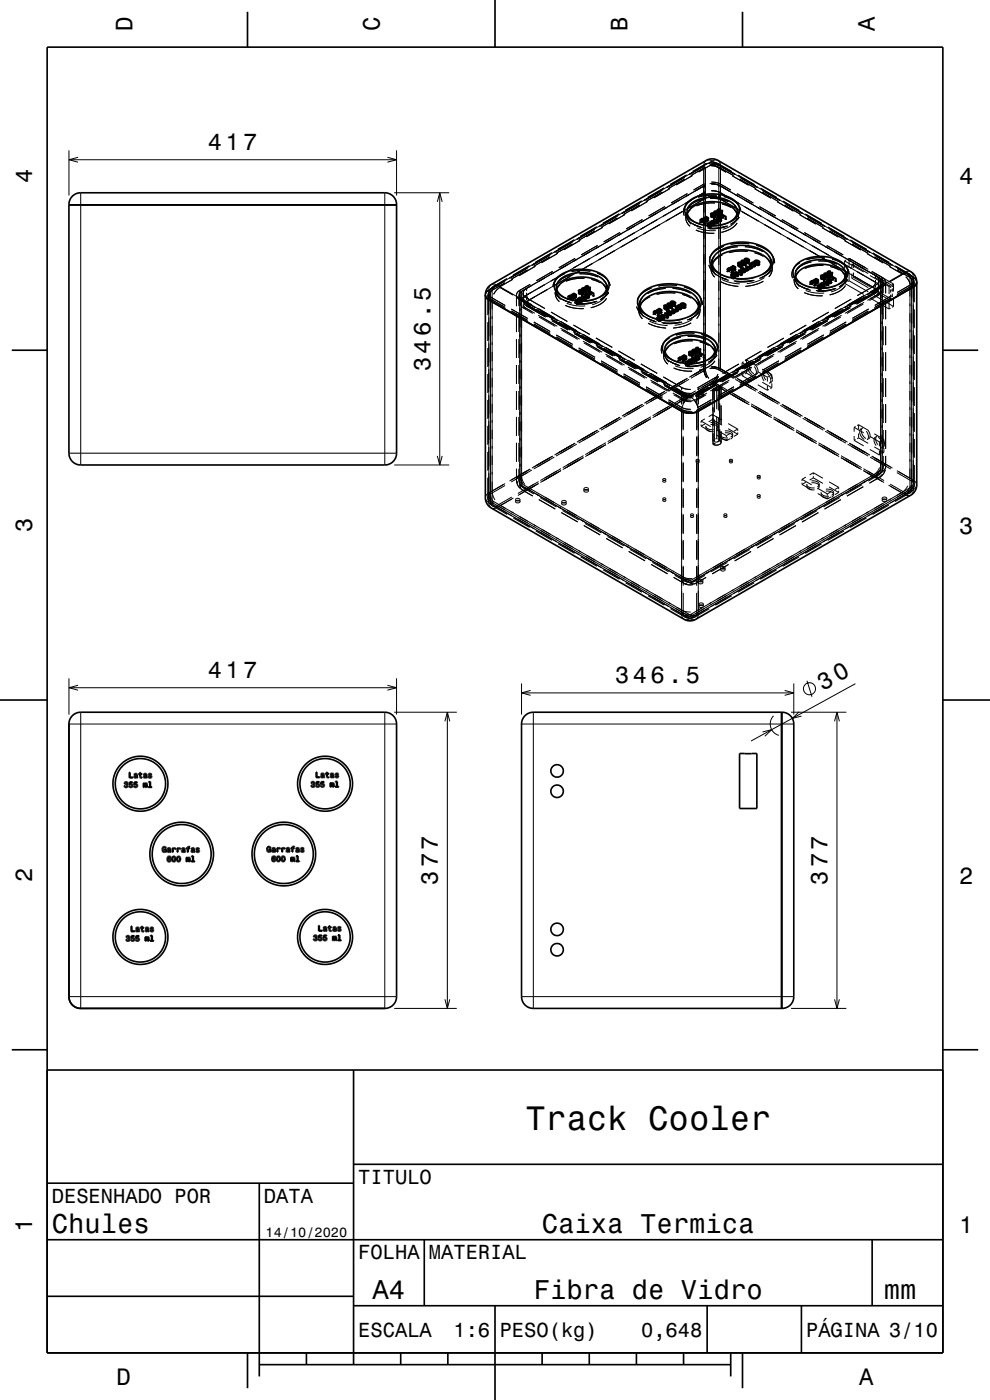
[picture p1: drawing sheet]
<svg xmlns="http://www.w3.org/2000/svg" width="210mm" height="297mm" viewBox="0 0 210 297" stroke-linecap="round" stroke-linejoin="round" font-family="sans-serif">
<defs><g id="words">
<text font-size="7.2" x="111.5" y="239.6">Track Cooler</text>
<g font-size="5.8">
<text x="11" y="261.6">Chules</text>
<text x="114.9" y="261.6">Caixa Termica</text>
<text x="79" y="275.6">A4</text>
<text x="113.2" y="275.6">Fibra de Vidro</text>
<text x="187.5" y="275.6">mm</text>
</g>
<text font-size="5.1" x="174.6" y="146.5" transform="rotate(-29 174.6 146.5)">30</text>
<g font-size="5">
<text x="28.1" y="6.5" transform="rotate(-90 28.1 6.5)">D</text>
<text x="80.6" y="6.5" transform="rotate(-90 80.6 6.5)">C</text>
<text x="133.1" y="6.5" transform="rotate(-90 133.1 6.5)">B</text>
<text x="185.6" y="6.5" transform="rotate(-90 185.6 6.5)">A</text>
<text x="44.1" y="31.9">417</text>
<text x="6.8" y="38.7" transform="rotate(-90 6.8 38.7)">4</text>
<text x="203.5" y="39">4</text>
<text x="91.3" y="78.8" transform="rotate(-90 91.3 78.8)">346.5</text>
<text x="6.8" y="112.9" transform="rotate(-90 6.8 112.9)">3</text>
<text x="203.5" y="113.2">3</text>
<text x="44.1" y="143.9">417</text>
<text x="130.5" y="145">346.5</text>
<text x="6.8" y="187.1" transform="rotate(-90 6.8 187.1)">2</text>
<text x="92.9" y="187.8" transform="rotate(-90 92.9 187.8)">377</text>
<text x="175.5" y="187.8" transform="rotate(-90 175.5 187.8)">377</text>
<text x="203.5" y="187.4">2</text>
<text x="6.8" y="261.3" transform="rotate(-90 6.8 261.3)">1</text>
<text x="203.5" y="261.6">1</text>
<text x="24.7" y="293.8">D</text>
<text x="182.2" y="293.8">A</text>
</g>
<g font-size="4.3">
<text x="76" y="251.2">TITULO</text>
<text x="11" y="255.2">DESENHADO POR</text>
<text x="56" y="255.2">DATA</text>
<text x="76" y="267.2">FOLHA</text>
<text x="91" y="267.2">MATERIAL</text>
<text x="76" y="283.6">ESCALA</text>
<text x="96.2" y="283.6">1:6</text>
<text x="106" y="283.6">PESO(kg)</text>
<text x="136" y="283.6">0,648</text>
<text x="171" y="283.6">PÁGINA 3/10</text>
</g>
<text font-size="2.9" x="56.3" y="262.3">14/10/2020</text>
</g></defs>
<g fill="none" stroke="#000" stroke-width=".21">
<path d="M14.6 31.9v9.6M14.6 33.9h69.5M16.6 33.4l-2 .5 2 .5M82.2 33.4l1.9 .5-1.9 .5M84.1 31.9v9.6M140.9 39.9l-3.5 2M142.1 40l-3.4 2M144.9 37.7l-3.5 2M145.2 37.6l-3.8 2.2M145.2 38l-3.4 2M145.6 37.1l-3.4 2M146.9 37.2l-3.5 2"/>
<path d="M149.3 35.2l-3.1 1.8M149.3 35.2v43M149.5 35.2h-.2M149.5 39l-2.4 1.3M149.5 35.6l-.2 .1M149.5 35.1l-.2 .1M149.5 39.4l-.2 .1M149.6 35.5l-3.1 1.7M149.6 35.5v43M149.7 35.4l-.1 .1M149.7 39.2l-18.6 10.7M149.8 34.7l-2.9 1.7"/>
<path d="M150.5 34.5h.1a2.75 2.75 0 0 1 1.8 .3l2.9 1.6M150.5 35.2h1.1l.9 .3M150.5 39h1.1l.9 .3 34.3 19.8M150.9 34.8l1.1 .1 .8 .3M150.9 38.6l1.5 .3 2.6 1.4M150.9 35.2l1.1 .1 .8 .4M150.9 39l1.1 .1 .8 .4M150.9 34.9a1.05 1.05 0 0 0-1.6 .3M150.9 34.9h.3M150.9 34.9l-2.7 1.6M151.1 34.2a1.08 1.08 0 0 1 1.2-.2 1.08 1.08 0 0 1 .5 1.2M151.1 34.2a1.08 1.08 0 0 0-1.3-.2 1.08 1.08 0 0 0-.5 1.2"/>
<path d="M151.1 34.2l42.6 24.6M151.1 34.2l-45.6 26.3M151.2 34.9a1.04 1.04 0 0 1 1.6 .3M151.2 34.9l2.8 1.6M152.5 35.5l3.1 1.8M152.5 35.5v43M152.8 35.2l3.2 1.9M152.8 35.2v43M155.3 37.3l3.5 2M156.6 37.2l3.4 2M156.9 38l3.5 2M157 37.6l3.7 2.2"/>
<path d="M161.3 39.9l3.5 2M14.6 43.4h69.5M17.1 40.9v57.7M81.6 40.9v57.7M83.6 40.9h11.7M92.8 42.8l.5-1.9 .5 1.9M93.3 40.9v57.7M106.8 59.8l-3.1 1.8a1.25 1.25 0 0 0-.7 1M106.8 59.7l-3.1 1.8M107.1 59.6l-2.7 1.6M107.1 60l-3.1 1.8M107.5 59.1l-3 1.8-.7 .9"/>
<path d="M108.8 59.2l-2.8 1.6M111.9 56.8l-3.8 2.2M111.9 57.2l-3.5 2M112.3 56.4l-3.5 2M113.6 56.5l-3.5 2M116.7 54.1l-3.8 2.2M116.7 54.5l-3.5 2M117.1 53.6l-3.5 2M117.2 57.6l-3.4 2M118.3 53.7l-3.4 2M119.8 58a3.5 3.5 0 0 0-2.5 2.9M120.9 58.6l-6.2 3.6"/>
<path d="M121.4 58.3a5 5 0 0 0-3.3 2M121.4 51.3l-3.8 2.2M121.4 51.7l-3.4 2M121.8 50.9l-3.4 2M122 54.8l-3.5 2M122.9 58.1a8.6 8.6 0 0 1 3.9 .7M123.1 51l-3.5 2M124 59.1a8.9 8.9 0 0 0-3.9 .6M125.2 57.6a10.3 10.3 0 0 0-3.9 0M125.5 59.3l1.9 .7M126.2 48.6l-3.8 2.2M126.2 49l-3.5 2"/>
<path d="M126.6 48.1l-3.5 2M126.7 58a3.9 3.9 0 0 1 2.7 2.6M126.8 52.1l-3.5 2M127.1 53.7l-16.1 9.3M127.8 48.2l-3.4 2M128.1 59.6l.7 1 .2 1M131 45.8l-3.9 2.2M131 46.2l-3.5 2M131.4 45.4l-3.5 2M131.5 49.3l-3.4 2M131.9 49.5l-20.2 11.7M132.5 52l-13 7.5"/>
<path d="M132.6 45.5l-3.5 2M135.2 50.4l-3.5 2M135.4 43.2l-3.5 2M135.7 43.1l-3.8 2.2M135.7 43.5l-3.4 2M136.1 42.6l-3.4 2M136.3 46.6l-3.5 2M137.4 42.7l-3.5 2M140.1 40.5l-3.4 2M140.5 40.3l-3.8 2.2M140.5 40.7l-3.5 2M141.1 43.8l-3.5 2"/>
<path d="M144.7 44.9l-10.9 6.3M145.5 46.3l.3 1 .6 .7M145.5 45.3l.3 1 .6 .7M145.5 45.3v.3M145.5 46v.3M145.7 45.9l.2 .8 .7 .9M145.7 44.9v.3M145.7 45.5v.4M145.8 45.4l-.1 .5M145.8 41.1l-3.5 2M146.1 46.9l.7 .5M146.5 44.4l-.8 .9-.2 1"/>
<path d="M146.7 42.5a2.64 2.64 0 0 0-1.5 3.2M146.8 47.4l1.8 .7M146.8 47.4l.1 .1M146.9 46.9l.2 .1M147 47.5l.1 .1M147.1 47.6h.1M147.1 47.6l1.9 .7M147.1 47l.2 .1M147.2 47l.1 .1M147.3 47.1l1.9 .7M147.6 48.8a8.6 8.6 0 0 0 3.9 .7M147.9 48.3a8.5 8.5 0 0 0 3.9 .6"/>
<path d="M148.4 46.6v.2M148.4 47.1v.1M148.4 46.8l.2-.1-.1 .1M148.4 46.8h.1M148.4 47.1h.1M148.4 47.2h.1M148.5 47.2h.1M148.5 47.1v.1M148.6 46.8h-.1M148.6 47.1h-.1M148.6 47.2h-.1M148.6 47l-.2 .1"/>
<path d="M148.6 47.1l-.2 .1M148.7 46.7v.1M148.7 46.7l.3 .2v-.1M148.7 46.6v.1M148.7 47v.1M148.7 47l.3 .1M148.7 47h.1M148.7 47.1v.1M148.7 47.1l.3 .2M148.8 46.6l-.1 .1M148.9 46.6v.1M148.9 46.9v.2"/>
<path d="M148.9 46.7l.2 .1M148.9 46.9l.2 .2M148.9 47.1l.2 .1M148.9 46.9h.1M148.9 47v.1M149 46.5h.1M149 46.5h-.1M149 46.4v.1M149 46.8l-.2 .1M149 46.8h.1M149 46.9h.1M149.1 46.4v.1"/>
<path d="M149.1 46.8v.1M149.1 46.5l-.1 .1M149.1 46.8l-.3 .2M149.1 46.9l-.1 .1M149.1 42.3a5 5 0 0 0-3.3 2M149.2 46.4l.1 .1M149.2 46.2v.2M149.2 46.6v.2M149.2 46.6l.1 .1M149.2 46.8l.1 .1M149.2 46.4h.1M149.2 46.3h.1"/>
<path d="M149.2 46.6v.1M149.2 46.3l.2 .1M149.2 46.7l.5 .3M149.2 46.6h.1M149.2 46.6l.5 .3M149.2 46.7v.1M149.3 47l.2 .2M149.3 47.4l.2 .2M149.3 40.9l.2 .7 .4 .3M149.3 40.9l-1.8 1.1M149.3 40.9l-22.9 13.2M149.3 46.9l.2 .1"/>
<path d="M149.3 47.2l.2 .1M149.4 46.2l.1 .1M149.4 46.1v.1M149.4 46.5l.1 .1M149.4 46.5h.1M149.4 46.2h.1M149.4 46.5l.2 .1M149.4 47h.2M149.5 40.8l-.2 .1M149.5 46.2h.1M149.5 46.2l.1 .1M149.5 46.5v.1"/>
<path d="M149.5 46.5h.1M149.5 46.6l.1 .1M149.5 47v.2M149.5 47.4v.2M149.5 47h.1M149.5 47.3v.2l-.2-.2 .2 .1M149.5 46.5l.2 .1M149.6 47h-.1M149.6 47.3h-.1M149.6 47l.1 .1M149.6 46.6h.1M149.6 46.5v.1"/>
<path d="M149.6 47.1l-.1 .1M149.6 47.5l-.1 .1M149.6 46.9v.1M149.6 46.4l.5 .3M149.6 46.5l.3 .2M149.7 46.7h.1M149.7 46.9v.1M149.7 46.4h-.1M149.7 46.5h-.1M149.7 46.4l.1 .1M149.7 46.7l.1 .1M149.7 46.8l.1 .1"/>
<path d="M149.7 47.1h.1M149.7 47.2v.2M149.7 46.9l-.1 .1M149.7 47.2h.1M149.7 47.4h-.2M149.7 47.2l-.1 .1M149.7 47.4h.1M149.7 46.5v.2M149.7 46.9v.2M149.7 46.6h.1M149.7 46.9h.1M149.7 47h.1"/>
<path d="M149.7 46h.1M149.7 46.3v.2M149.7 46l.2 .1M149.7 46l-.1 .1 .2 .1M149.7 46.3l.2 .1M149.7 46.3h.1M149.7 46.5h.1M149.8 47h.1M149.8 47.3h.1M149.8 47.4h.1M149.8 46.7h.1M149.8 46.6v.1"/>
<path d="M149.8 47.1h.1M149.8 47.3v.1M149.8 47h-.1M149.8 47.3h-.1M149.8 47.4l-.1 .1M149.8 46.8l.1 .1M149.8 46.6h.1M149.8 46.9v.2M149.8 46.9h.1M149.8 46.5h.1M149.8 46.3v.2M149.8 46.8v.2"/>
<path d="M149.8 46.8h.1M149.9 46.5h.1M149.9 46.8h.1M149.9 46.9h.1M149.9 46.4v.3M149.9 46.8v.3M149.9 46.6h-.1M149.9 46.9h-.1M149.9 47h-.1M149.9 41.9l-6.6 3.8M149.9 46.7h.1M149.9 47h.1"/>
<path d="M149.9 47.1h.1M149.9 46.5v.1M149.9 46.6h.1M149.9 46.3h.2M149.9 46.7l.2 .1M149.9 41.9h.1M149.9 46.5v.6M150 47.1h-.1M150 46.6h.1M150 46.7h.1M150 47h.1M150 46.9h.1"/>
<path d="M150 46.5h.1M150 46.6l-.1 .1M150 46.9l-.1 .1M150 47v.1M150 46.4v.2M150 46.7v.3M150 46.7v.1M150 47.6h.1M150 47.4v.2M150 47.8v.2M150 47.8v.1M150 48h.1"/>
<path d="M150 46.2l.1 .1M150 47.9h.1M150 48v.1M150 47.6l.1 .1M150 46.8h.1M150 47.8v.3M150 47.8h.1M150 47.9v.1M150 46.4v.1M150 46.8v.1M150.1 46.2v.1M150.1 46.3v.1"/>
<path d="M150.1 48h.1M150.1 48.1h.1M150.1 47.8h-.1M150.1 46.8h.1M150.1 47.7h.1M150.1 47.6v.1M150.1 48v.1M150.1 46.4v.6M150.1 46.5h.1M150.1 46.9h.1M150.1 46.8l-.1 .1M150.1 46.2v.3"/>
<path d="M150.1 46.7v.2M150.1 46.4h.1M150.1 46.7h.1M150.1 46.7v.1M150.1 47.7v.3M150.1 47.8l-.1 .1M150.1 47.6h.1M150.1 47.9h.1M150.1 48h.2M150.1 48l.1 .1M150.1 47.8h.1M150.2 46.7l.2 .1"/>
<path d="M150.2 46.6l.2 .1M150.2 47.5h-.1M150.2 47.4v.1M150.2 47.8v.3M150.2 47.8h-.1M150.2 48.1l.1 .1M150.2 47.6v.1M150.2 47.5h.1M150.2 47.8h.1M150.2 47h-.1M150.2 46.5l-.1 .1M150.2 46.8h-.1"/>
<path d="M150.2 46.9v.1M150.2 46.4l.1 .1M150.2 46.3v.2M150.2 46.4v.1M150.2 46.8l.1 .1M150.2 46.8v.1M150.2 47.7h.1M150.2 47.6l.1 .6M150.2 48.1h.1M150.2 46.7v.1M150.2 46.7v.3M150.2 46.8h.1"/>
<path d="M150.2 46.5h.1M150.2 46.9h.1M150.2 47.9h.1M150.3 46.7h.1M150.3 47.4h-.2M150.3 47.3l-.1 .2M150.3 47.6l-.2 .1M150.3 47.8h-.2M150.3 46.3v.2M150.3 46.7v.2M150.3 47.9l-.2 .1M150.3 47.5h-.1"/>
<path d="M150.3 47.3v.2M150.3 47.7v.2M150.3 47.7l-.1 .1M150.3 47.9h.1M150.3 48.1h.1M150.3 47.4h.1M150.3 47.6h.1M150.3 47.8h.1M150.3 41.7h.1a2.63 2.63 0 0 1 1.8 .2M150.3 46.4v.1M150.3 46.9h.1M150.3 47.5h.1"/>
<path d="M150.3 46.4h.1M150.3 47.7h.1M150.3 47.8h.2M150.4 47.7h-.2M150.4 48.1l-.1 .1M150.4 47.3v.1M150.4 47.6v.5M150.4 47.4h-.1M150.4 47.4h.1M150.4 47.7h-.1M150.4 47.9h-.1M150.4 48h-.1"/>
<path d="M150.4 46.3v.1M150.4 46.7v.1M150.4 46.4h-.1M150.4 46.7h-.1M150.4 46.8h-.1M150.4 56.2a3.8 3.8 0 0 0 2 2.3M150.4 47.6v.3M150.4 47.6h.1M150.4 47.9h.1M150.4 48.1h.1M150.4 48.3h.1M150.4 48.1v.2"/>
<path d="M150.4 47.6l-.1 .1M150.4 48h.1M150.4 47.4l.1 .1M150.4 48.2h.1M150.5 47.6l-.1 .3M150.5 48v.1M150.5 48h-.2M150.5 48.1h-.1M150.5 47.5h.1M150.5 47.9h.1M150.5 48.2h.1M150.5 48.3h.1"/>
<path d="M150.5 47.8h.1M150.5 47.8l-.1 .1M150.5 48.1v.2M150.5 48.1h.1M150.5 47.6l-.1 .1M150.5 47.4h.1M150.5 47.3v.2M150.5 47.6v.4M150.5 48h.1M150.5 47.6h.1M150.5 47.5v.1M150.5 47.9h.2"/>
<path d="M150.6 47.4h.1M150.6 47.7h.1M150.6 47.1v.1M150.6 47.2h.1M150.6 48.1h.1M150.6 48.2h.1M150.6 47.9l-.1 .3M150.6 47.7h-.1M150.6 47.9h-.1M150.6 47.6l.1 .1M150.6 48.1v.2M150.6 47.8l-.1 .1"/>
<path d="M150.6 47.4l-.1 .1M150.6 47.3v.3M150.6 47.7v.3M150.6 47.7h-.2M150.6 42.1a8.7 8.7 0 0 1 3.9 .7M150.6 47.5l-.1 .1M150.6 48h-.1M150.6 47.6v.1M150.6 47.9h.1M150.6 47.4v.3M150.6 47.6h.1M150.6 48.3h.1"/>
<path d="M150.6 47.5h.1M150.7 47.7v.1M150.7 47.8h-.1M150.7 47.6v.1M150.7 47.6h.1M150.7 47.1v.1M150.7 47.2h.1M150.7 47.5h.1M150.7 47.5v.2M150.7 47.9v.3M150.7 48.2h.1M150.7 48.1h-.1"/>
<path d="M150.7 48l-.2 .1M150.7 48h.1M150.7 47.9h.1M150.7 47.5h-.1M150.7 47.8h.1M150.7 48.1v.1M150.7 48.3h.1M150.7 47.9l-.1 .1M150.7 47.4v.2M150.7 47.1h.1M150.7 47.1l-.1 .1M150.7 47.4h.1"/>
<path d="M150.7 47.4h-.1M150.7 47.7v.2M150.7 48v.3M150.7 48v.1M150.7 45.4v.1M150.7 45.8v.1M150.7 45.5l.1 .1M150.7 45.8h.1M150.7 45.9v.1M150.7 48l.1 .1M150.7 48.1h.1M150.7 47.1l.1 .1"/>
<path d="M150.7 45.9h.1M150.7 46h.1M150.8 47.8h.1M150.8 48h.1M150.8 45.5h-.1M150.8 45.5v.1M150.8 45.6h.1M150.8 47.2h.1M150.8 47.5h.1M150.8 45.9l.1 .1M150.8 46v.1M150.8 47.6h.1"/>
<path d="M150.8 47.6v.1M150.8 47.9v.3M150.8 45.7v.3M150.8 45.7h.1M150.8 45.9h-.1M150.8 47.5v.1M150.8 47.1v.1M150.8 47.4v.2M150.8 47.1h.1M150.8 47.4h.1M150.8 47.7h.1M150.8 47.2v.1"/>
<path d="M150.8 48.1l-.1 .1M150.8 47.5l.1 .1M150.8 48h-.1M150.8 47.6l.1 .1M150.8 47.8v.3M150.8 48.1h.1M150.8 57l.2 1 .6 .8M150.8 56.1l.2 1 .6 .8M150.8 56.1v.3M150.8 56.7v.3M150.8 48.2h.1M150.8 46.1h.1"/>
<path d="M150.8 47.3v.5M150.8 47.3v.1M150.8 47.8l.1 .1M150.9 45.6v.5M150.9 46.1l.1 .1M150.9 47.9v.1M150.9 47.9h.1M150.9 48h.1M150.9 47.4l-.1 .2M150.9 45.8h.1M150.9 45.9h.1M150.9 45.8v.1"/>
<path d="M150.9 40.5l1.1 .1 .8 .3M150.9 47.8h.1M150.9 48v.1M150.9 48.2h.1M150.9 46h.1M150.9 45.5h.1M150.9 45.3v.2M150.9 45.7v.3M150.9 45.7v.1M150.9 47.4v.1M150.9 48.1v.1M150.9 47.5v.1"/>
<path d="M150.9 47.6h.1M150.9 45.6l.1 .1M150.9 47.1h.1M150.9 47.5h.1M150.9 47.6v.1M150.9 47.3v.5M150.9 47.9v.3M150.9 47.2h.1M150.9 47.3h.1M150.9 47.4h.1M150.9 45.7h.1M150.9 47.7h.1"/>
<path d="M150.9 45.3h.1M150.9 47.7v.1M150.9 47v.1M150.9 48.1h.1M150.9 45.7l.1 .1M151 47.5h.1M151 47h-.1M151 45.4h-.1M151 45.9v.3M151 47.2l.1 .1M151 47.5v.1M151 45.7h-.1"/>
<path d="M151 45.9h.1M151 47.5l.1 .1M151 46h.1M151 45.8h-.1M151 47.6l.1 .1M151 45.3h.1M151 45.3v.1M151 45.6v.2M151 45.6l-.2 .1M151 45.7l-.2 .2M151 46.2h.1M151 45.4h.1"/>
<path d="M151 45.8h.1M151 47.3l-.1 .1M151 46.9v.1M151 47.3v.1M151 47.4h.1M151 47l-.1 .1M151 47.8h.1M151 47.4l-.1 .1M151 47h.1M151 47.3h.1M151 47.2v.2M151 47.2l-.1 .1"/>
<path d="M151 45.7h.1M151 46.1h.1M151 46.9h.1M151.1 45.9h.1M151.1 45.6l-.1 .2M151.1 45.9v.2M151.1 46.1h.1M151.1 56.6l.1 .9 .7 .9M151.1 55.7v.3M151.1 56.3v.3M151.1 47h-.1M151.1 47.4h-.1"/>
<path d="M151.1 47.3v.1M151.1 47.6v.2M151.1 47.3h.1M151.1 47.4h.1M151.1 46h.1M151.1 46.2h.1M151.1 47.7h.1M151.1 46.9v.1M151.1 47.3h-.1M151.1 47.8v.1M151.1 56.1v.5M151.1 46.9l.1 .1"/>
<path d="M151.1 47.2l.1 .2M151.1 46.9h.1M151.1 47.2h-.1M151.1 47.3l-.2 .1M151.1 45.6v.1M151.1 45.4h-.1M151.1 45.4h.1M151.1 45.6h.1M151.1 45.8h.1M151.1 45.7h.1M151.1 45.2v.2M151.1 45.6v.2"/>
<path d="M151.1 45.6h-.1M151.1 45.6h.2M151.1 47.5l.1 .2M151.1 47.5v.1M151.1 47.6v.1M151.1 45.8h-.1M151.1 47h.1M151.2 45.9l-.1 .3M151.2 47.3h.1M151.2 47.4h.1M151.2 47h.1M151.2 47.7h.1"/>
<path d="M151.2 47.6h.1M151.2 47.8h.1M151.2 45.8h.1M151.2 47.5h.1M151.2 47.9h.1M151.2 47.2h.1M151.2 46.9h.1M151.2 45.8h-.1M151.2 46.2h-.1M151.2 45.2v.2M151.2 45.6v.2M151.2 45.4h.1"/>
<path d="M151.2 45.6l.1 .1M151.2 46.9v.1M151.2 47v.1M151.2 47.4v.1M151.2 46.9v.2M151.2 47.1v.8M151.2 47.7l.1 .1M151.2 47.6v.1M151.2 47.5l-.1 .1M151.2 47.1v.1M151.2 47.3v.2M151.2 47.1h.1"/>
<path d="M151.2 45.9v.2M151.2 45.9h.1M151.2 47.4l-.1 .1M151.2 47.5v.1M151.3 45.3h.1M151.3 45.6v.1M151.3 45.3v.1M151.3 45.6v.2M151.3 45.3h-.3M151.3 45.7h.1M151.3 45.7h-.3M151.3 47.7v.1"/>
<path d="M151.3 47.4h.1M151.3 47.7h.1M151.3 47.8h.1M151.3 47.1v.8M151.3 47.2l-.1 .1M151.3 46.1h-.1M151.3 46v.2M151.3 46h-.1M151.3 46.2h-.1M151.3 47.4l.1 .1M151.3 47.2l.1 .1M151.3 47.2h.1"/>
<path d="M151.3 45.4h.1M151.3 46.7l.1 .1M151.3 46.6v.1M151.3 47l.1 .1M151.3 45.6h.1M151.3 45.6l-.1 .1M151.3 45.9h-.1M151.3 46v.1M151.3 45.8v.2M151.3 46.2v.1M151.3 45.6l.1 .5M151.3 45.9h.1"/>
<path d="M151.3 46.2l.1 .1M151.3 46.3l.1 .1M151.4 47.6l-.2 .1M151.4 47.2h-.1M151.4 47.4l-.2 .1M151.4 45.9h-.1M151.4 46h-.1M151.4 47.1v.1M151.4 47h.1M151.4 47.4h.1M151.4 47.5v.1M151.4 47l-.1 .2"/>
<path d="M151.4 47.3v.3M151.4 47.3v.2M151.4 47v.1M151.4 47.7v.2M151.4 47.7h-.1M151.4 45.2l-.1 .1M151.4 45.7l-.1 .1M151.4 47.3v.1M151.4 47v.2M151.4 47.5h.1M151.4 47.1h.1M151.4 47.4h-.1"/>
<path d="M151.4 45.8v.1M151.4 46h.1M151.4 46.4h.1M151.4 45.8h.1M151.4 46.1l-.1 .1M151.4 46.7v.1M151.4 45.9h.1M151.4 47.9h-.1M151.4 47.6v.1M151.4 47.8h-.1M151.4 46.7h-.1M151.4 45l.1 .2"/>
<path d="M151.4 45.9v.1M151.4 46.3v.1M151.4 46.6v.1M151.4 46.9l.1 .3M151.4 46.9l-.1 .1M151.4 45.5l.1 .1M151.4 47.2h.1M151.5 45.1v.1M151.5 47.7l-.2 .1M151.5 45.5h-.1M151.5 47.6h-.1M151.5 47.8h-.1"/>
<path d="M151.5 47.5l-.1 .3M151.5 45.9h-.2M151.5 47.2h.1M151.5 47.6h.1M151.5 47.5h.1M151.5 46.1l-.2 .1M151.5 46.3h-.2M151.5 45.6h.1M151.5 45v.1M151.5 45.2l.1 .1M151.5 45.5h.1M151.5 45.3v.3"/>
<path d="M151.5 45.9h.1l-.2 .1M151.5 45.3v.2M151.5 45.4v.1M151.5 46.7h-.1M151.5 45.6l-.3 .2M151.5 46l-.1 .1M151.5 47.3l-.1 .1M151.5 46.7l-.1 .1M151.5 47v.4M151.5 47l-.1 .1M151.5 47.5v.3M151.5 47.2v.1"/>
<path d="M151.5 47.5v.1M151.5 45.7v.3M151.5 47.3h.1M151.5 45.7l-.1 .1M151.5 45.3h.1M151.5 45.7l.1 .1M151.5 45.4h.1M151.5 47.7h.1M151.5 54.4l-.5 .9-.2 .8M151.5 46.7h.1M151.5 47h.1M151.5 47.1v.1"/>
<path d="M151.5 47.4l-.3 .1M151.5 47.8l-.1 .1M151.5 45.5l.1 .1M151.5 45.7h.1M151.6 47.4v.2M151.6 47.4l-.1 .1M151.6 47.6h.1M151.6 47.6h-.1M151.6 47.7h-.1M151.6 47.8h-.1M151.6 47.4h.1M151.6 47.4v.1"/>
<path d="M151.6 46.6h.1M151.6 46.9v.1M151.6 46.6l-.1 .1M151.6 46.9h-.2M151.6 47l-.3 .2M151.6 45.2v.2M151.6 45.6v.1M151.6 45.6h.1M151.6 45.7h.1M151.6 45.5l-.1 .1M151.6 45.2h-.1M151.6 45.4h-.1"/>
<path d="M151.6 45.6h-.1M151.6 45.9l-.2 .1M151.6 46h-.1M151.6 46.2l-.2 .1M151.6 46.3l-.2 .1M151.6 46.7h.1M151.6 46.6v.1M151.6 47v.1M151.6 47h.1M151.6 47.1h.1M151.6 45.4h.1M151.6 46.9h.1"/>
<path d="M151.6 47.5h.1M151.6 47.3l-.1 .1M151.6 47.8h.1M151.6 45.3v.3M151.6 45.4l.1 .1M151.6 45.1h.1M151.6 45.3v.1M151.6 45.5h.1M151.6 47.2h.1M151.6 47.2v.1M151.6 47.5v.3M151.6 45.2h.1"/>
<path d="M151.6 45.5l.1 .1M151.6 45.7v.1M151.6 47.3h.1M151.6 47.5v.1M151.6 47.7h.1M151.6 45.9l.1 .1M151.6 46.1h.1M151.6 47.6v.1M151.6 47.7v.1M151.7 45.3h.1M151.7 45.6h.1M151.7 45.7h.1"/>
<path d="M151.7 43.1a8.8 8.8 0 0 0-4 .6M151.7 46.6v.1M151.7 47h.1M151.7 47h-.1M151.7 47.1h-.1M151.7 47.1h.1M151.7 46.6h.1M151.7 46.6h-.1M151.7 46.9l-.1 .4M151.7 46.9h.1M151.7 46.9h-.1M151.7 44.9v.1"/>
<path d="M151.7 45.2h.1M151.7 45.3v.1M151.7 45.5v.1M151.7 45.2l.1 .1M151.7 45l-.1 .1M151.7 45.3h-.1M151.7 45.5h.1M151.7 45.6l.1 .1M151.7 45.4l-.1 .1M151.7 44.9l-.1 .2M151.7 44.9h.1M151.7 45.2v.1"/>
<path d="M151.7 45.6v.1M151.7 46v.1M151.7 45.3l.1 .1M151.7 46l-.1 .1M151.7 45.2h-.1M151.7 45.7l.1 .1M151.7 46.1l-.1 .1M151.7 46.7h.1M151.7 47.1l.1 .1M151.7 46.7l.1 .1M151.7 47v.1M151.8 44.8v.2"/>
<path d="M151.8 45h-.1M151.8 45.2l-.1 .1M151.8 45.4h-.1M151.8 45.9l.1 .1M151.8 46l.1 .1M151.8 45.2v.2M151.8 45.5v.2M151.8 45.3h.1M151.8 45.5h.1M151.8 45.7h.1M151.8 45.4h.1M151.8 46.6h.1"/>
<path d="M151.8 46.9v.1M151.8 46.9l.1 .1M151.8 47l.1 .1M151.8 46.8h.1M151.8 46.6v.2M151.8 47v.2M151.8 47.2h.1M151.8 45h.1M151.8 45.2h.1M151.8 45.1v.3M151.8 45.1l-.1 .1M151.8 45.1h.1"/>
<path d="M151.8 45.6v.2M151.9 45.2v.1M151.9 45.5v.2M151.9 46.9v.2M151.9 47.3v.2M151.9 47.3l.1 .1M151.9 47.5h.1M151.9 44.9h-.2M151.9 45.3l-.3 .1M151.9 46v.1M151.9 45.7l-.2 .1M151.9 46l-.2 .1"/>
<path d="M151.9 46.1l-.2 .1M151.9 46.7h.1M151.9 47.1l.2 .1M151.9 47h.1M151.9 45.8h-.1M151.9 45.7h.1M151.9 44.8v.2M151.9 45.2v.2M151.9 45h.1M151.9 45.2h.1M151.9 45.4h.1M151.9 44.9h.1"/>
<path d="M151.9 45.3h.1M151.9 47l.1 .1M151.9 47.4v.1M151.9 47.3h.1M152 47v.1M152 47.4v.1M152 45h.1M152 45.3h.1M152 45.4h.1M152 45.5v.2M152 45.3h-.1M152 45.5h-.1"/>
<path d="M152 44.8v.2M152 45.2v.2M152 44.9h.1M152 45.2h.1M152 45.4l.1 .2M152 45.2v.1M152 45.5h.1M152 45.7l-.1 .1M152 46.8h.1M152 46.4h.1M152 46.2v.2M152 46.6v.2"/>
<path d="M152 46.6l.1 .1M152 46.9h.1M152 47.3h.1M152 41.4a10 10 0 0 0-3.9 .5M152 45.7h.1M152 45.6h-.2M152 47.1h.1M152 47.5h.1M152.1 45.2h.1M152.1 46.3h.1M152.1 46.6v.1M152.1 46.3h-.1"/>
<path d="M152.1 45.2h-.1M152.1 46.7l-.1 .1M152.1 46.6h-.1M152.1 45.5h-.1M152.1 45.6l-.2 .1M152.1 46.8h.1M152.1 45.8v.1M152.1 45.5l.1 .1M152.1 45.9h.1M152.1 45.8h.1M152.1 45.5h.1M152.1 46.6h.1"/>
<path d="M152.1 46.4h.1M152.1 44.8v.1M152.1 44.9l-.1 .1M152.1 46.3v.1M152.1 46.7v.1M152.1 47.2l.1 .1M152.1 46.7l.2 .1M152.1 46.7h.1M152.1 47.1h.1M152.1 46.9l-.1 .1M152.1 46.9h.1M152.1 47.2v.1"/>
<path d="M152.1 47.3l-.1 .1M152.1 47.2h-.1M152.1 45.1v.2l-.3 .1M152.1 45.4v.2M152.1 45.4h.1M152.1 45.6h.1M152.1 45.1v.1M152.1 46h.1M152.1 45.3h.1M152.1 45.7h.1M152.1 45.4v.3M152.1 45.4h.3"/>
<path d="M152.1 46.3l.1 .1M152.1 46.6l.1 .2M152.2 46.4h-.1M152.2 46.4h.1M152.2 44.6v.1M152.2 45l-.1 .3M152.2 45.3h-.1M152.2 45l.1 .1M152.2 45.1h.1M152.2 46.8h-.1M152.2 46.8h.1M152.2 45.8v.2"/>
<path d="M152.2 44.7h.1M152.2 44.7v.1M152.2 44.8h.1M152.2 45.2l.1 .1M152.2 44.8l.1 .1M152.2 46.6h.1M152.2 45.4l-.1 .1M152.2 45.7l-.1 .1M152.2 45.9h-.1M152.2 46.8v.1M152.2 44.9v.1M152.2 44.9v.3"/>
<path d="M152.2 46.3v.1M152.2 46.6v.4M152.2 46.3h.1M152.2 46.3h-.1M152.2 46.7h-.1M152.2 46.7h.1M152.2 47h-.1M152.2 47h.1M152.2 47.4h-.1M152.2 47.2l.1 .1M152.2 47.2l-.1 .1M152.2 47.4h.1"/>
<path d="M152.2 45.5v.1M152.2 45.2h.1M152.2 45.5l-.1 .1M152.2 45.6l-.1 .1M152.2 46.9h.1M152.2 46.8l.1 .1M152.2 46.4l.1 .1M152.2 47.1v.3M152.2 45.4l.2 .2M152.2 45v.1M152.2 45v.6M152.2 45.4v.2"/>
<path d="M152.2 45.4v.1M152.2 45.6h.1M152.2 41.9l33.6 19.4M152.3 46.3h-.1M152.3 44.7v.2M152.3 44.9h.1M152.3 46.5l-.1 .2M152.3 46.5l-.1 .1M152.3 46.6l-.1 .1M152.3 47.1h-.1M152.3 47.2l-.1 .1M152.3 44.8v.3"/>
<path d="M152.3 45.2h-.1M152.3 46.5h.1M152.3 44.9v.1M152.3 44.8l-.1 .1M152.3 46.6h.1M152.3 46.8l.2 .1M152.3 46.9l.1 .1M152.3 47.2v.1M152.3 45.9l-.1 .1M152.3 47.3l.1 .1M152.3 45.1h.1M152.3 45h.1"/>
<path d="M152.3 44.7h.1M152.3 45.1v.1M152.3 47.5h.1M152.3 47l.1 .1M152.3 44.5v.1M152.3 44.6v.1M152.3 45v.1M152.3 44.7v.1M152.3 46.6l.1 .1M152.3 46.7h.1M152.3 44.8v.1M152.3 45.2h.1"/>
<path d="M152.3 44.8h.1M152.3 45.3h.1M152.4 44.6h-.1M152.4 44.9h-.1M152.4 45h-.1M152.4 46.8h.1M152.4 46.4v.4M152.4 46.6h.1M152.4 46.4h.1M152.4 46.4l-.1 .1M152.4 46.6h-.1M152.4 58.5l1.8 .8"/>
<path d="M152.4 44.5h-.1M152.4 45.3h.1M152.4 45.1v.1M152.4 45.7h.1M152.4 58.5l.1 .1M152.4 45v.1M152.4 46.9h-.1M152.4 44.8h.1M152.4 47.2h-.1M152.4 47.3h-.1M152.4 46.3h-.1M152.4 46.7h.1"/>
<path d="M152.4 45.1l-.1 .2M152.4 45.1h.1M152.4 45.2h.1M152.4 47.4v.1M152.4 46.5l-.1 .1M152.4 44.6h.1M152.4 44.9h.1M152.4 45h.1M152.4 47.2l.1 .1M152.4 47h.1M152.4 47l-.1 .1M152.4 45.6v.1"/>
<path d="M152.4 47.1h.1M152.4 45.3l-.1 .1M152.4 47.3v.1M152.4 45.7l-.2 .1M152.4 45.6h-.1M152.4 47.5h.1M152.4 45.2v.1M152.4 46.1v.1M152.4 46.5v.3M152.4 46.2v.1M152.4 45.2h.2M152.4 46.8l.1 .1"/>
<path d="M152.4 46.5h.1M152.4 47.4l.1 .1M152.4 44.4v.2M152.4 44.7v.3M152.4 44.5h.1M152.4 44.7v.1M152.4 46.2h.1M152.5 44.8h.1M152.5 47.1h-.1M152.5 45.2h.1M152.5 46.4v.1M152.5 46.7h.1"/>
<path d="M152.5 45.5l.1 .1M152.5 45.6l.1 .1M152.5 46.2h.1M152.5 46.6h.1M152.5 44.6h-.1M152.5 46.5h.1M152.5 44.8l-.1 .1M152.5 45h-.1M152.5 44.5h-.1M152.5 46.4h-.1M152.5 44.7h-.1M152.5 46.5h-.1"/>
<path d="M152.5 46.8h-.1M152.5 45.3h.1M152.5 47h.1M152.5 47.3h.1M152.5 46.4v.2M152.5 46.7v.3M152.5 45.2v.1M152.5 45.1v.2M152.5 46v.2M152.5 44.9h.1M152.5 44.5h.1M152.5 58l.2 .1"/>
<path d="M152.5 47l-.1-.1v.3M152.5 46.9h.1M152.5 46.1l.1 .1M152.5 46.4l.1 .2M152.5 46.4h.1M152.6 44.8h-.1M152.6 46.7v.2M152.6 46.7h-.1M152.6 46.2h.1M152.6 45.3h.1M152.6 46.6h.1M152.6 46.5h.1"/>
<path d="M152.6 45h.1M152.6 44.5l-.1 .1M152.6 44.5l.1 .1M152.6 45h-.1M152.6 44.4v.1M152.6 44.7v.3M152.6 44.7l-.1 .2M152.6 44.7h.1M152.6 44.8h.1M152.6 46.8l-.1 .1M152.6 46.6v.1M152.6 45.2v.2"/>
<path d="M152.6 46.9h.1M152.6 46.8h.1M152.6 45l.2 .1M152.6 45.2l.1 .1M152.6 45.4l.1 .1M152.6 45.4h.1M152.6 58.7h.1M152.6 45.6v.1M152.6 45.3l-.1 .1M152.6 45.6l-.1 .1M152.6 45.7l-.1 .1M152.6 44.9h-.1"/>
<path d="M152.6 44.9v.1M152.6 46.6l.1 .1M152.6 47v.1M152.6 46.4h.1M152.6 45.1v.2M152.6 45.1h-.1M152.6 46.7h.1M152.6 46.9v.1M152.6 46.1v.1M152.6 46.9h.2M152.6 47.1h.1M152.6 46.3v.8"/>
<path d="M152.6 46.3h.1M152.6 46.7v.1M152.6 46.5l.1 .1M152.6 47h.1M152.7 46.1h-.3v.2M152.7 46.4l-.1 .1M152.7 46.2h.1M152.7 44.4v.2M152.7 44.8v.4M152.7 45h.1M152.7 44.6h.1M152.7 44.8v.1"/>
<path d="M152.7 45.3v.2M152.7 46.3h.1M152.7 45.3h.1M152.7 45.5h.1M152.7 46.1h.1M152.7 46.1v.1M152.7 46.5v.2M152.7 46.2v.1M152.7 44.5h.1M152.7 44.7h.1M152.7 46.5h.1M152.7 46.6h.1"/>
<path d="M152.7 46.8h.1M152.7 47h.1M152.7 58.7h.1M152.7 46.7h.1M152.7 46.5l-.1 .1M152.7 46.7h-.1M152.7 46.8v.2M152.7 45.2h-.2M152.7 46.4h.1M152.7 46.8l-.1 .1M152.7 58.7l1.9 .8M152.7 44.4l.1 .2"/>
<path d="M152.7 44.9h.1M152.7 58.1l.2 .1M152.7 45.8v.2M152.7 46.2v.9M152.7 46.2l.1 .1M152.7 45l-.1 .1M152.7 45.2h.1M152.7 45.2l.1 .1M152.7 44.9l.1 .1M152.7 44.7v.1M152.7 45.3l.1 .1M152.7 44.7l.1 .3"/>
<path d="M152.7 45.1v.2M152.7 45.1h.1M152.7 44.7l.2 .1M152.8 45.1l-.1 .1M152.8 45.1v.1M152.8 45h-.1M152.8 45h.1M152.8 44.8l-.1 .1M152.8 45.3h-.1M152.8 58.1l.1 .1M152.8 45v.5M152.8 46.7h-.1"/>
<path d="M152.8 45.1h.1M152.8 47.1h-.1M152.8 45.3h.1M152.8 45.5h.1M152.8 46.5h.1M152.8 59.7a9 9 0 0 0 3.8 1.1M152.8 46.7v.1M152.8 46.3v.1M152.8 44.6h.1M152.8 46.6h.1M152.8 46.2h.1M152.8 44.7v.1"/>
<path d="M152.8 44.8h.1M152.8 46.2v.1M152.8 46.5v.2M152.8 46.6h-.1M152.8 46.8h-.1M152.8 44.9h.1M152.8 46.7h.1M152.8 46.5v.1M152.8 45v.1M152.8 45.4h.1M152.8 40.9l-.1 .5-.5 .5M152.8 40.9l23 13.2"/>
<path d="M152.8 46.8h.1M152.8 46.9h.1M152.8 47h.1M152.9 44.8v.3M152.9 44.9l-.1 .1M152.9 44.8l-.1 .1M152.9 44.4l-.1 .1M152.9 46.5l-.1 .1M152.9 46.9l-.2 .1M152.9 46.6h-.1M152.9 46.9h-.1M152.9 47h-.1"/>
<path d="M152.9 45h.1M152.9 58.2l1.8 .7M152.9 46.5h.1M152.9 46.4h.1M152.9 46.7v.2M152.9 46.7h.1M152.9 45.9l-.2 .1M152.9 46.1l-.2 .1M152.9 45.3v.2M152.9 46.9h.1M152.9 46.3l.1 .3M152.9 46.7l.1 .3"/>
<path d="M152.9 46.8h.1M152.9 45.1h.1M152.9 46.4v.1M152.9 46.8v.1M152.9 46.7v.1M153 46.6h-.1M153 46.9h-.1M153 47h-.1M153 45.9l-.3 .1M153 46.3l-.3 .1 .2-.2v.2M153 46.2l-.2 .1M153 45h-.1"/>
<path d="M153 45h.1M153 45.3v.1M153 45.3h-.1M153 45.4h-.2M153 46.6v.1M153 46.6h.1M153 46.6l-.1 .1M153 46.7l.1 .1M153 46.7l-.1 .1M153 46.7h.1M153 46.6l.1 .1M153 45.1h.1"/>
<path d="M153 45.5h-.1M153 44.6v.2M153 44.8h.1M153 45.2h.1M153 45l.1 .1M153 46.5v.1M153 46.8v.1M153 46.9v.1M153 46.4h.1M153 44.9v.3M153 45.2v.3M153 45.2v.1"/>
<path d="M153.1 46.5h-.1M153.1 46.8h-.1M153.1 46.4v.1M153.1 46.8v.1M153.1 46.4l-.1 .1M153.1 46.7l-.1 .2M153.1 44.8h-.1M153.1 46.7h.1M153.1 45.3l-.1 .1M153.1 45.5h-.1M153.1 45h-.1M153.1 59.3a9 9 0 0 0 3.8 .9"/>
<path d="M153.1 44.8h.1M153.1 45.1h.1M153.1 45.2h.1M153.1 46.2l.2-.1 .2 .1M153.1 46.5h.1M153.1 46.3v.2M153.1 46.7v.2M153.1 46.9h-.1M153.1 44.7v.1M153.1 45.1v.2M153.1 46.1l.4 .1M153.1 44.9h.1"/>
<path d="M153.1 45.3h.1M153.1 45.1l-.1 .1M153.1 45h.1M153.1 43.3l2 .7M153.1 45.1l.1 .1M153.2 44.9l-.1 .2M153.2 45.3v.1M153.2 45.3h-.1M153.2 45.4l-.1 .1M153.2 45l-.2 .1M153.2 45.3h.1M153.2 54.1a3.5 3.5 0 0 0-2.4 2.9"/>
<path d="M153.2 45v.1M153.2 45.2v.2M153.2 45.1v.3M153.2 45h.1M153.2 45.1v.1M153.2 45.4h.1M153.2 45.6v.2M153.2 45.8l-.1 .1M153.2 45.8l.3 .1M153.2 44.8h.1M153.2 46.2l-.1 .1M153.2 46.2l.3 .1"/>
<path d="M153.3 45.9l-.1 .3M153.3 45.7l-.2 .1M153.3 45.7l.2 .1M153.3 45.9l-.2 .1M153.3 45.9l.2 .2M153.3 44.9h.1M153.3 44.7l-.1 .3M153.3 44.9l-.1 .1M153.5 41.7a4.4 4.4 0 0 1 3.6 2.9M153.5 52.3a5 5 0 0 0-3 2.4M153.7 46.1l.3 .1M153.7 46.3l.3 .2"/>
<path d="M153.7 46.5l.3 .1M153.8 46l.3 .1M153.8 46.2l.3 .2M153.8 46.4l.3 .1M154 46.1v.1M154 46.5v.1M154 46.2h.1M154 46.4v.1M154 46.6h.1M154 48a10 10 0 0 1-3.9 .4M154.1 46v.1M154.1 46.4v.1"/>
<path d="M154.1 46.1l-.1 .1M154.1 46.4h-.1M154.1 46.5l-.1 .1M154.2 57.1v.1M154.2 57.5v.1M154.2 57.2l.1 .1M154.2 57.5h.1M154.2 57.6h.1M154.3 57.7h.1M154.3 57.1v.2M154.3 57.5v.2M154.3 57.2h-.1"/>
<path d="M154.4 57.2l-.1 .1M154.4 57.5h-.1M154.4 57.6l-.1 .1M154.4 57.5l-.2 .1M154.4 57.4l-.2 .1M154.4 47.9a8.7 8.7 0 0 1-3.9 .6M154.5 57.1l-.1 .1M154.5 57.1l.3 .1M154.5 57v.1M154.5 57.4v.2M154.5 57.6h-.1M154.5 57.6l.2 .1"/>
<path d="M154.5 57.4l.2 .2M154.5 57.4l-.1 .1M154.5 57l-.1 .1M154.5 47.2a8.1 8.1 0 0 1-3.9 .8M154.6 57.1h.1M154.6 57.4v.1M154.6 57.1l.2 .1M154.6 57.5l.2 .1M154.6 57.4l.2 .1M154.7 57l-.1 .1M154.7 57.3l-.1 .1M154.7 57.5h-.1"/>
<path d="M154.7 56.9h.1M154.7 57.2v.1M154.7 56.9l-.1 .1M154.7 57.2l-.2 .1M154.7 57.2h.1M154.7 57.3h.1M154.7 57.3l-.2 .1M154.8 56.9v.1M154.8 57.2h.1M154.8 57.4h.1M154.8 56.8v.2M154.8 57.2v.2"/>
<path d="M154.8 57h-.1M154.8 57.4h-.1M154.8 47.1h.1M154.9 57.1l.4 .4M154.9 56.8l.1 .1M154.9 56.7v.1M154.9 57.1v.1M154.9 57.2l.4 .2M154.9 57.2h.1M155 47l-.2 .1M155 56.7v.1M155 57v.2"/>
<path d="M155 56.8h-.1M155 56.8h.1M155 57l-.1 .1M155 57l.1 .1M155 57.4l.3 .2M155 57.7l.3 .2M155 57.8l.3 .2M155 47.6h.1M155 58.4h.1M155 58.3v.1M155 58.7v.1M155 58.7h.1"/>
<path d="M155 58.8v.1M155 58.5h.1M155 58.9h.1M155 58.4v.1M155 58.8h.1M155 57.6l.3 .1M155.1 58.4h-.1M155.1 58.6l-.1 .3M155.1 58.6l-.1 .1M155.1 58.5v.1M155.1 58.9v.1M155.1 58.6h.1"/>
<path d="M155.1 58.4v.2M155.1 58.8v.2M155.1 58.8l.1 .1M155.1 58.8h-.1M155.1 59h.1M155.1 47.5l-.1 .1M155.1 56.5v.2M155.1 56.9v.2M155.1 56.7l.2 .1M155.1 56.9l.2 .1M155.1 57.1l.2 .1M155.2 58.6v.3"/>
<path d="M155.2 58.6h-.1M155.2 58.7l-.1 .1M155.2 58.7h.1M155.2 58.4v.1M155.2 58.8v.1M155.2 58.5h.1M155.2 58.6h.1M155.2 58.7v.1M155.2 58.9h.1M155.2 58.4h.1M155.2 58.8h.1M155.2 46.9l-.1 .1"/>
<path d="M155.2 58.2v.2M155.2 58.6v.1M155.2 57l.1 .1M155.2 57.4l.1 .1M155.2 59h.1M155.2 58.4v.6M155.2 58.5v.1M155.2 58.3h.1M155.2 57l-.1 .1M155.2 56.6h.1M155.2 56.9v.1M155.2 56.6l-.1 .1"/>
<path d="M155.2 56.6l.2 .1M155.2 56.9h-.1M155.2 56.9l.2 .1M155.2 57l.2 .1M155.3 58.6h.1M155.3 58.9h.1M155.3 59h.1M155.3 58.8h.1M155.3 58.5h.1M155.3 57.4v.2M155.3 57.7v.3M155.3 58.2l-.1 .1"/>
<path d="M155.3 58.2h.1M155.3 58.6h-.1M155.3 58.5v.1M155.3 58.8v.2M155.3 56.9l.3 .2M155.3 57.2l.1 .1M155.3 57.3l.2 .1M155.3 58.3h-.1M155.3 58.2v.1M155.3 58.6v.1M155.3 58.7h.1M155.3 58.9h-.1"/>
<path d="M155.3 57.7h.1M155.3 56.9v.2M155.3 57.1h.1M155.3 57.5h.1M155.3 58.3h.1M155.3 57.5v.1M155.3 57.9v.1M155.3 57.8v.1M155.4 47.4h-.1M155.4 47.4l-.2 .1M155.4 56.4v.1M155.4 56.8v.1"/>
<path d="M155.4 58.6h-.1M155.4 56.9l.1 .2M155.4 56.5l.1 .1M155.4 58.9h-.1M155.4 56.8l.1 .1M155.4 59h-.1M155.4 58.2v.1M155.4 58.4v.6M155.4 58.7v.1M155.4 58.7h.1M155.4 58.5h.1M155.4 58.3h.1"/>
<path d="M155.4 58.6h.1M155.4 58.9h.1M155.4 58.2l.2 .1M155.4 58.2h.1M155.4 58.5h-.1M155.4 59h.1M155.4 59.1h.1M155.4 58.6v.1M155.4 59v.1M155.4 56.8h.1M155.4 56.8l.2 .1M155.4 57.1l.2 .1"/>
<path d="M155.4 57.2l.2 .1M155.4 57v.1M155.4 57.1h.1M155.4 57.5l.1 .1M155.4 57.7v.1M155.4 57.7h.1M155.4 57.8h.1M155.4 57.3v.2M155.4 57.3h.2M155.5 58.2v.1M155.5 58.3h.1M155.5 58.6h.1"/>
<path d="M155.5 57.4h-.1M155.5 56.9h-.1M155.5 56.5h.1M155.5 56.7v.2M155.5 58.7h.1M155.5 56.5h-.1M155.5 56.5l.1 .1M155.5 59h.1M155.5 56.7l-.1 .1M155.5 56.7l.2 .2M155.5 56.9l.2 .1M155.5 58.4v.3"/>
<path d="M155.5 58.8v.2M155.5 58.5l-.1 .1M155.5 58.8l-.1 .1M155.5 59v.1M155.5 59.1h.1M155.5 58.6v.1M155.5 58.9v.2M155.5 57.5h.1M155.5 56.8l.2 .1M155.5 58.9h.1M155.5 58.5v.3M155.5 58.5h.1"/>
<path d="M155.5 57.1h.1M155.5 57.4h.1M155.5 57.6h.1M155.5 57.3v.3M155.5 57.7v.1M155.5 57.4l-.1 .1M155.5 57.7l-.1 .1M155.5 57.8l-.1 .1M155.5 57.1h.2M155.5 57.2l.2 .1M155.5 58.4h.1M155.5 58.8v.1"/>
<path d="M155.6 58.7h.1M155.6 57.1h.1M155.6 57.3h.1M155.6 59.1h.1M155.6 56.8v.1M155.6 58.6v.6M155.6 56.9h.1M155.6 58.9h.1M155.6 57.2h.1M155.6 57.4h.1M155.6 59h.1M155.6 59.2h.1"/>
<path d="M155.6 57v.6M155.6 57.9v.1M155.6 58.3v.2M155.6 58l.1 .1M155.6 56.9v.1M155.6 58.3l.1 .1M155.6 58h.1M155.6 58.3h.1M155.6 56.8v.3M155.6 57.2v.3M155.6 57v.1M155.6 57.2v.1"/>
<path d="M155.6 58.9v.2M155.6 58.7h-.1M155.6 58.3h-.1M155.6 58.1l.1 .3M155.6 58.5v.3M155.6 58.5l-.1 .1M155.6 58.4h-.1M155.6 58.8h-.1M155.6 58.9l-.1 .1M155.7 58.7h-.1M155.7 58.9h-.1M155.7 59.1h-.1"/>
<path d="M155.7 57.9v.1M155.7 58h-.1M155.7 58.3h-.1M155.7 59h-.1M155.7 57.4l-.1 .1M155.7 58.4l-.1 .1M155.7 58.5h.1M155.7 56.7l.1 .1M155.7 57l.1 .1M155.7 57.1l.1 .1M155.7 57.1v.1M155.7 57.3h.1"/>
<path d="M155.7 57.1h-.1M155.7 57.4h-.1M155.7 57.5l-.1 .1M155.7 58.4h.1M155.7 58.6h.1M155.7 58.9h.1M155.7 57.1h.1M155.7 57.4h.1M155.7 57.9v.2M155.7 58.1h.1M155.7 58.3v.1M155.7 58.3v.2"/>
<path d="M155.7 58.7v.3M155.7 58.7l.1 .1M155.7 58.7v.1M155.7 56.9v.6M155.7 56.9h.1M155.7 57v.1M155.7 57h.1M155.7 57.2h.1M155.7 58.4h-.1M155.7 58.7h.1M155.7 58.8h.1M155.7 57.4v.1"/>
<path d="M155.7 58.8h-.1M155.7 57.3v.1M155.7 59.1l-.1 .1M155.7 57.5h.1M155.7 56.9v.2M155.7 57.2v.3M155.8 58.4h.1M155.8 57.9v.2M155.8 58.2v.3M155.8 58h.1M155.8 58h-.1M155.8 56.6l.1 .1"/>
<path d="M155.8 58.2l-.1 .1M155.8 58.2v.1M155.8 58.4h-.1M155.8 58.6h-.1M155.8 58.6l-.1 .2M155.8 58.9l-.1 .2M155.8 58.1h-.1M155.8 59h-.1M155.8 58.3l.1 .1M155.8 58.3h-.1M155.8 58.9h-.1M155.8 58.5h-.1"/>
<path d="M155.8 44.5l.6 .9 .2 .9v-.3M155.8 43.6l.6 .9 .2 1.1M155.8 58.5h.1M155.8 58.9h.1M155.8 58.7h-.1M155.8 57.2h.1M155.8 57.3h.1M155.8 58.6h.1M155.8 58.3h.1M155.8 56.9h.1M155.8 58.8h.1M155.8 58.1h.1"/>
<path d="M155.8 57h.1M155.8 58.3v.3M155.8 56.6v.2M155.8 57.1v.2M155.8 56.8h.1M155.8 57.1h.1M155.8 59h.1M155.8 58.1l.1 .1M155.8 58.5l.1 .1M155.8 58.7v.3M155.8 58.7h.1M155.8 58.5v.1"/>
<path d="M155.8 58.8v.3M155.8 58.8v.1M155.8 58.5v.2M155.8 59.1h-.1M155.9 56.7l-.1 .3M155.9 57.1l-.1 .3M155.9 57h-.1M155.9 57.3h-.1M155.9 57.1h.1M155.9 57.4h-.1M155.9 56.9h.1M155.9 57.3h.1"/>
<path d="M155.9 58.2l-.1 .2M155.9 58.2l-.1 .1M155.9 58.7h.1M155.9 58.8v.1M155.9 58.3h.1M155.9 58.6l-.1 .1M155.9 59.1h-.1M155.9 58.9l-.1 .1M155.9 57.2h.1M155.9 56.8v.1M155.9 57.1v.3M155.9 58.7v.3"/>
<path d="M155.9 57.1l.2 .2M155.9 56.8v.2M155.9 57l.2 .1M155.9 57.2v.1M155.9 57.4h.1M155.9 58.6h.1M155.9 58.5v.1M155.9 58.9h.1M155.9 59h.1M155.9 58.5h.1M155.9 58.7l.1 .1M155.9 58.4h.1"/>
<path d="M156 57.1v.2M156 56.8h.1M156 56.9h.1M156 57.1v.1M156 57.1l-.1 .1M156 58.3h.1M156 57.3h.1M156 58.4v.1M156 58.5h.1M156 58.1v.4M156 58.8v.1M156 58v.1"/>
<path d="M156 58.1h-.1M156 58.8h.1M156 58.9h.1M156 58.2l-.1 .1M156 58.5l-.1 .1M156 58.9l-.1 .1M156 57.9l-.1 .1M156 56.8v.1M156 56.9l-.1 .1M156 57.3l-.1 .1M156 57.9h.1M156 58.2h.1"/>
<path d="M156 58.1h.1M156 58.3l.1 .1M156 57.2v.1M156 57.7v.2M156 58.2v.3M156 58.5l.1 .1M156 58.6l.1 .1M156.1 58.2v.1M156.1 58.1v.2M156.1 56.9h-.1M156.1 58.1h-.1M156.1 57.2h-.1"/>
<path d="M156.1 56.8h.1M156.1 58.1h.1M156.1 58.3h-.1M156.1 58.3h.1M156.1 57.9h-.1M156.1 57.7v.2M156.1 58.2h.1M156.1 58.4v.3M156.1 57.3h-.1M156.1 56.7v.1M156.1 57.1v.2M156.1 56.8v.1"/>
<path d="M156.1 57.1h.1M156.1 58.5h.1M156.1 58.4h.1M156.1 57.9h.1M156.1 58.6h.1M156.1 58.7h.1M156.1 58v.3M156.1 58h.1M156.1 58l.3 .2M156.2 58.3v.3M156.2 58.3l-.1 .1M156.2 58.3h.1"/>
<path d="M156.2 58.1h.1M156.2 57.9l-.2-.1v.1M156.2 58.1v.1M156.2 57.9h.1M156.2 58.1v.2M156.2 58.5h-.1M156.2 58.2h.1M156.2 58.5h.1M156.2 58.6h.1M156.2 58.7h.1M156.2 57.8h.1M156.2 58.4h.1"/>
<path d="M156.2 57.8v.1M156.2 58h.1M156.2 58v.7M156.3 58.5l-.1 .1M156.3 57.9h.1M156.3 58h.1M156.3 57.8h.1M156.3 58.3h.1M156.3 57.8v.1M156.3 58.2v.1M156.3 58.2h.1M156.3 58.5h.1"/>
<path d="M156.3 58.6v.1M156.3 58.3l-.1 .1M156.3 58.2l-.1 .1M156.3 58.5v.2M156.3 58.1h-.1M156.3 57.9v.8M156.3 45.4l.1 .5v-.4M156.3 58v.1M156.3 58.2l.1 .1M156.3 41.1l3.5 2M156.3 46.3a3.9 3.9 0 0 1-3 2.4M156.4 47.3a5 5 0 0 1-3.4 2"/>
<path d="M156.4 58.2h.1M156.4 58.4h.1M156.4 58h.1M156.4 58.3h.1M156.4 44.9v.3M156.4 57.9h.1M156.4 57.8v.2M156.4 58.2v.2M156.4 58.5v.1M156.4 58.6l-.1 .1M156.4 58.2v.1M156.4 58.5h.1"/>
<path d="M156.4 46.2l-.5 .7-.9 .7M156.4 57.9v.1M156.4 57.8v.1M156.4 58.3v.1M156.4 58.6h-.2M156.4 58.3h-.1M156.4 58.6v.1M156.4 58.7h-.1M156.5 58.6h-.1M156.5 58.7h-.1M156.5 55.9v.1M156.5 58.6h.1"/>
<path d="M156.5 58.5h-.1M156.5 56h.1M156.5 57.9v.2M156.5 58.3v.3M156.5 58.1h.1M156.5 58.5h.1M156.5 58.3h.1M156.5 52.3a8.9 8.9 0 0 0-3.8 1.1M156.5 55.9h.1M156.5 58.3v.1M156.5 58.4v.1M156.5 58l.1 .3"/>
<path d="M156.5 58.4l.1 .3M156.5 58.4h.1M156.5 58.1l-.1 .1M156.5 56.1h.1M156.5 56.3l.1 .1M156.5 58v.1M156.6 58.5l-.2 .1M156.6 58.3h-.2M156.6 58.7h-.1M156.6 56v.1M156.6 56.4v.1M156.6 56.1h.1"/>
<path d="M156.6 56.4h.1M156.6 56.5h.1M156.6 58.3v.1M156.6 58.3h.1M156.6 58.4h.1M156.6 58.4l.1 .1M156.6 58.3h-.1M156.6 58.6v.1M156.6 56.1v.4M156.6 56.1v.1M156.6 56.2l-.1 .1M156.6 57.3v.2"/>
<path d="M156.6 57.7v.2M156.6 57.5l.2 .1M156.6 57.7l.3 .2M156.6 57.9l.2 .1M156.6 56.2v.2M156.6 56.2l.1 .1M156.6 56.4l.1 .1M156.6 56.2h.1M156.7 58.5h-.1M156.7 58.2l-.1 .1M156.7 58v.1M156.7 58.6h-.1"/>
<path d="M156.7 56.2h-.1M156.7 55.9h-.1M156.7 58.4v.1M156.7 58.6h.1M156.7 58.1h.1M156.7 58v.2M156.7 58.3v.3M156.7 58.3v.1M156.7 58.5h.1M156.7 55.8h-.1M156.7 58.1v.1M156.7 58.4h.1"/>
<path d="M156.7 56.4v.1M156.7 58.5v.1M156.7 56.6h.1M156.7 56.1v.2M156.7 55.9h.1M156.7 56.3h-.1M156.7 56.1v.1M156.7 57.7h-.1M156.7 56.3v.2M156.7 57.4h.1M156.7 57.7l-.1 .2M156.7 57.4l.2 .1"/>
<path d="M156.7 57.4l-.1 .1M156.7 57.7l.2 .1M156.7 56.5h.1M156.7 56.3l.1 .1M156.7 55.8v.1M156.7 56.2h.1M156.7 56.5v.1M156.7 56.6l.1 .1M156.7 56.5l.2 .1M156.7 55.7v.2M156.7 55.7h.1M156.7 56v.2"/>
<path d="M156.7 56h.1M156.8 56.1h.1M156.8 55.8h.1M156.8 55.7v.1M156.8 56.1v.1M156.8 56.1h-.1M156.8 56.2l-.1 .1M156.8 56.2h.1M156.8 56.2h-.1M156.8 56.4h.1M156.8 46l-.6 .8-.8 .6M156.9 56.6h.1"/>
<path d="M156.9 56.4v.2M156.9 56.4h.1M156.9 56.2h.1M156.9 55.7l.1 .1M156.9 56h.1M156.9 56.2l.2 .1M156.9 56.3h.1M156.9 56.7h.1M156.9 57.9l.1 .1M156.9 57.8v.1M156.9 58.2v.1M156.9 58.3l.1 .1"/>
<path d="M156.9 58.2h.1M156.9 55.7v.1M156.9 55.8l.1 .1M156.9 56v.3M156.9 56.6v.1M156.9 56.6l.4 .1M157 56.2l.3 .1M157 56.5h.1M157 57.7l.1 .1M157 58.2h.1M157 57.9l.2 .2M157 58.1l.1 .1"/>
<path d="M157 57.9h-.1M157 58.1l-.1 .1M157 58.3h-.1M157 58h.2M157 57.8v.2M157 58.2v.2M157 57.6l.1 .1M157 56.5v.2M157 56.6h.2M157 56.7h.1M157 57.1l.1 .1M157 55.7v.2"/>
<path d="M157 56.1l.1 .3M157 55.9h.1M157 56.1h-.1M157 56.1l.1 .1M157 56.7l.1 .1M157 55.8h.1M157 56l.1 .1M157 56.2h.2M157.1 57.6h-.1M157.1 58.2h-.1M157.1 58.3l-.1 .1M157.1 57.2h.1"/>
<path d="M157.1 57.1v.1M157.1 57.5v.1M157.1 57.5l-.1 .1M157.1 57.6h.1M157.1 57.2v.1M157.1 57.5h.1M157.1 55.8h.1M157.1 56.1v.3M157.1 55.8l.1 .2-.1-.1M157.1 56.1h.1M157.1 58l.1 .1M157.1 57.9v.3"/>
<path d="M157.1 58.3v.2M157.1 56.4h.1M157.1 58.5h.1M157.1 58.3l.1 .1M157.1 57.8h.1M157.1 56.5v.3M157.1 57.1v.2M157.1 57.5v.2M157.1 57.7v.1M157.1 56.5h.1M157.1 58v.1M157.1 58.2h.1"/>
<path d="M157.1 57.7h.1M157.1 56.3l.1 .1M157.2 57.7h-.1M157.2 57.2h-.1M157.2 57.5h-.1M157.2 57.1h.1M157.2 57.1l-.1 .1M157.2 57.1v.1M157.2 57.4v.2M157.2 57.4h.1M157.2 57.4l-.1 .1M157.2 57.6h.1"/>
<path d="M157.2 57.6h-.1M157.2 57.2h.1M157.2 57.2v.1M157.2 57.5h.1M157.2 57.6v.1M157.2 56.8h-.1M157.2 56.2v.2M157.2 56.2v.1M157.2 55.4l.1 .3M157.2 55.8v.1M157.2 55.4v.1M157.2 55.7v.2"/>
<path d="M157.2 55.5h.1M157.2 55.7v.1M157.2 55.9h.1M157.2 56.5h.1M157.2 58v.5M157.2 55.8l.1 .1M157.2 58.4l-.1 .1M157.2 57.7h.1M157.2 57.8l-.1 .1M157.2 57.8h.1M157.2 58.1h.1M157.2 58.1h-.1"/>
<path d="M157.2 58.2l-.1 .1M157.2 58.2h.1M157.2 57.1v.2M157.2 57.4v.4M157.2 57.7h.2M157.2 57.3h.2M157.2 57.5l.2 .1M157.2 56.1l.1 .1M157.2 56.3h.2M157.2 56.6h.1M157.2 58h-.1M157.2 58.3h-.1"/>
<path d="M157.2 58.4h.1M157.2 55.7h.1M157.3 56.2v.1M157.3 56.5v.2M157.3 58.1h.1M157.3 58.2v.1M157.3 55.9v.1M157.3 56.1h.1M157.3 58.1h-.1M157.3 58.3l-.1 .1M157.3 58.5h-.1M157.3 57.8v.1"/>
<path d="M157.3 57.7v.3M157.3 58.1v.3M157.3 58.1v.1M157.3 58.3h.1M157.3 57.6h.1M157.3 57.2h.1M157.3 57.4h.1M157.3 58.4h.1M157.3 58h.1M157.3 58.2h.1M157.3 55.5v.3M157.3 56v.1"/>
<path d="M157.3 56h.1M157.3 55.7h.1M157.3 56l.1 .1M157.3 56.3h.1M157.3 56.4h.1M157.3 56.7h.1M157.3 56.6v.2M157.3 57.3v.3M157.3 56.4h-.1M157.3 57.3v.1M157.3 56.8h-.1M157.3 57.9l-.1 .1"/>
<path d="M157.3 57.9h.1M157.3 56.2v.2M157.3 56.2h.1M157.3 55.8l-.1 .1M157.3 56.3v.1M157.3 56.4l.1 .1M157.3 56.3l.1 .1M157.3 58l-.1 .1M157.3 57.9v.3M157.3 58.3v.1M157.3 58.4v.1M157.3 55.8v.2"/>
<path d="M157.3 56.6h.1M157.3 55.8h.1M157.3 56.7v.1M157.4 56.5v.1M157.4 56.5h-.1M157.4 56.2l-.1 .1M157.4 56.6l-.1 .1M157.4 55.8v.1M157.4 55.6l-.1 .1M157.4 55.8h-.1M157.4 58.1h.1M157.4 58.4h-.1"/>
<path d="M157.4 57.6h.1M157.4 57.4h.1M157.4 56.1h.1M157.4 57.5h.1M157.4 57.3v.3M157.4 57.1v.1M157.4 57.3h-.1M157.4 57.4l-.1 .2M157.4 57.5l.1 .1M157.4 57.6v.1M157.4 58.1v.1M157.4 57.2v.1"/>
<path d="M157.4 58.2h.1M157.4 58h-.1M157.4 58.1l-.1 .1M157.4 55.8h.1M157.4 56l.1 .1M157.4 56.2h.1M157.4 56v.2M157.4 56.4v.2M157.4 57v.1M157.4 57.1h.1M157.4 56.4h.1M157.4 56.5h.1"/>
<path d="M157.4 55.3v.1M157.4 55.7v.2M157.4 55.9h.1M157.4 56.6h.1M157.4 55.4l-.1 .1M157.4 55.7h.1M157.4 57h.1M157.4 57.5v.1M157.4 56.2l.1 .1M157.4 55.9l.1 .4M157.4 57.3h.1M157.4 58.2l-.1 .1"/>
<path d="M157.4 57.7h.1M157.4 58.4h.1M157.4 58h.1M157.4 57.9h.1M157.4 58.2l.1 .1M157.4 55.4h.1M157.4 57.9v.1M157.5 56.6v.1M157.5 56.3h-.1M157.5 55.8h.1M157.5 56.1h.1M157.5 56.6h-.1"/>
<path d="M157.5 56.7h-.1M157.5 58.1l-.1 .3M157.5 58.3h.1M157.5 57.9h.1M157.5 56.9v.2M157.5 57.3l-.1 .4M157.5 57.1h-.1M157.5 57.3l-.1 .1M157.5 57.5h-.1M157.5 55.3h.1M157.5 55.6v.2M157.5 57.4l.1 .1"/>
<path d="M157.5 55.3l-.2 .1M157.5 57.7l.3 .1M157.5 55.6h-.1M157.5 55.6h.1M157.5 57.8l.1 .1M157.5 58.2h.1M157.5 58.3l-.1 .1M157.5 57.8l-.1 .2M157.5 58.2h-.1M157.5 56.3v.1M157.5 57.5h.1M157.5 57.1h.1"/>
<path d="M157.5 56.3l.1 .1M157.5 56.4l.1 .1M157.5 57h-.1M157.5 57.2v.2M157.5 55.7h.1M157.5 57.2l-.1 .1M157.5 57.4h-.1M157.5 56.3h.1M157.5 58v.1M157.5 55.3v.1M157.5 55.7v.1M157.5 55.4h.1"/>
<path d="M157.5 55.8l-.1 .1M157.5 55.7h.3M157.5 56.9v.1M157.5 57h.1M157.5 57.4v.1M157.5 57.2h.1M157.5 57.4h.1M157.5 55.7l-.1 .1M157.5 57.7h-.2M157.5 57.7h.1M157.5 57.5v.2M157.5 57.9v.2"/>
<path d="M157.5 57.9v.1M157.5 56h.1M157.5 58.1h.1M157.5 57.3h.1M157.5 57.6l.1 .3M157.5 56.2h.1M157.6 56.2h-.1M157.6 57.7h-.1M157.6 56.6h-.1M157.6 56l-.1 .2M157.6 56.4l-.1 .2M157.6 56.5v.1"/>
<path d="M157.6 56.1h.1M157.6 57h-.1M157.6 57.4h-.1M157.6 55.7h.1M157.6 55.7l.1 .1M157.6 56.1l.1 .1M157.6 56h.1M157.6 57.5h.1M157.6 57.9h.1M157.6 55.3h.1M157.6 55.6h.1M157.6 56.9l.1 .1"/>
<path d="M157.6 56.9h-.1M157.6 56.9v.1M157.6 57.2v.3M157.6 57.2h-.1M157.6 57.4h.1M157.6 55.4h.1M157.6 57.5v.3M157.6 55.9h.1M157.6 57.5l-.1 .1M157.6 57.7h.1M157.6 56.3h.1M157.6 57h.1"/>
<path d="M157.6 57.3v.1M157.6 57.3h.1M157.6 57.4l.1 .1M157.6 55.3v.1M157.6 55.4l.2 .1M157.6 55.8h.1M157.6 57.6h.1M157.6 57.8h.1M157.6 55.6v.2M157.6 57.6l.1 .1M157.6 57.2h.1M157.6 57.1h.1"/>
<path d="M157.7 56.2h.1M157.7 55.8v.1M157.7 56.2v.1M157.7 55.9h.1M157.7 56.3h.1M157.7 57.6h-.1M157.7 57.3h-.1M157.7 57.1h.1M157.7 56.9v.2M157.7 55.8h.1M157.7 56.1h.1M157.7 57.9h.1"/>
<path d="M157.7 57.4h.1M157.7 57.2h.1M157.7 57.2v.7M157.7 57.2l.1 .1M157.7 57.7h-.1M157.7 57h.1M157.7 57.1v.1M157.7 57.4h-.1M157.7 57v.1M157.7 57.4v.1M157.7 57.5h.1M157.7 57.5v.1"/>
<path d="M157.7 57.4l-.1 .1M157.7 56.1v.1M157.7 55.8l.3 .1M157.7 56.1h.2M157.7 56.2l.2 .1M157.7 57.7h.1M157.7 57.7v.1M157.7 57.8h.1M157.7 57.2v.1M157.7 57.1l.1 .8M157.8 55.3v.2M157.8 55.7v.2"/>
<path d="M157.8 56.2v.1M157.8 55.9h.1M157.8 55.5h.1M157.8 56.2h.1M157.8 55.7v.1M157.8 56.3h.1M157.8 55.4h.1M157.8 55.6h.1M157.8 55.8h.1M157.8 57.4h.1M157.8 57.3h.1M157.8 57.7h.1"/>
<path d="M157.8 57.8h.1M157.8 57.2h-.1M157.8 57.4l.1 .1M157.8 56.3v.1M157.8 57.2h.1M157.8 55.6v.2M157.8 57.4l-.1 .2M157.8 55.6l.1 .1M157.8 57.6l-.1 .1M157.8 57.1h.1M157.8 57v.2M157.8 57.3v.3"/>
<path d="M157.8 57.7v.1M157.9 57.1h.1M157.9 57.4h.1M157.9 57.1h-.1M157.9 55.8l-.1 .1M157.9 56.1l-.1 .3M157.9 57v.1M157.9 56.3h.1M157.9 57.5l-.1 .1M157.9 57.4h-.1M157.9 56.1h.1M157.9 55.5h.1"/>
<path d="M157.9 55.8h.1M157.9 55.9h.1M157.9 57.3v.2M157.9 57.8v.1M157.9 57.8h-.1M157.9 57.9h-.1M157.9 55v.1M157.9 55.4v.2M157.9 55.1v.1M157.9 55.4v.1M157.9 55.6h.1M157.9 55.9h-.1"/>
<path d="M157.9 56.3l-.1 .1M157.9 57.3v.1M157.9 57.6l-.1 .1M157.9 55.8v.1M157.9 55.5l.1 .1M157.9 55.8l.1 .1M157.9 55.9l.1 .1M157.9 57.5h-.2M157.9 57.9h.1M157.9 55.3v.3M157.9 55.2v.1M157.9 55.3v.1"/>
<path d="M157.9 55.6v.1M157.9 57.2l.1 .1M157.9 57.1v.1M157.9 57.5v.3M157.9 57.5h.1M157.9 57.6v.1M157.9 55.4l.1 .1M158 55.3h-.1M158 55.7h.1M158 57.7h.1M158 55.8v.1M158 57.3l-.1 .1"/>
<path d="M158 57.6h-.1M158 56.2h.1M158 56.1v.2M158 57.3h.1M158 57.1v.3M158 57.5v.3M158 57.5h.1M158 57.6h.1M158 57.2h-.1M158 57.7l-.1 .1M158 55.6h.1M158 57.4h.1"/>
<path d="M158 57.8v.1M158 52.3a9.2 9.2 0 0 1 3.8 1.1M158 55.7l.1 .1M158 56.2v.1M158 55.4l-.1 .2M158 56.3h.1M158 57.4l-.1 .1M158 57.4v.2M158 55.9h.1M158 57.4v.1M158 55.4h.1M158 55.9l.1 .1"/>
<path d="M158 56l.1 .1M158.1 55.1l-.1 .9M158.1 54.9v.2M158.1 55.4v.1M158.1 55.6h.1M158.1 55.5v.1M158.1 55.2v.2M158.1 55.5h.1M158.1 56.2h-.1M158.1 56.3h-.1M158.1 55.8l-.1 .1M158.1 56.1v.1"/>
<path d="M158.1 56.1h-.1M158.1 56.2l-.1 .1M158.1 55.2h.1M158.1 55.5l-.1 .1M158.1 57.5h.1M158.1 57.6h.1M158.1 57.4h.1M158.1 57.6v.1M158.1 57.8h-.1M158.1 56.2h.1M158.1 55h-.1M158.1 57.2h.1"/>
<path d="M158.1 55.7h.1M158.1 57.2v.1M158.1 57.2v.2M158.1 57.5v.3M158.1 57.5v.1M158.1 54.9v.1M158.1 55v.1M158.1 55.3h.1M158.1 57.3v.1M158.1 57.7v.1M158.1 56v.2M158.1 55.7v.1"/>
<path d="M158.1 56v.1M158.1 55.8h.1M158.1 55.5v.3M158.1 55.6l.1 .1M158.1 55h.1M158.1 55.8l.1 .1M158.1 55.4h.1M158.1 56h.1M158.1 56.4v.2M158.1 56.9v.1M158.1 56.6l.2 .1M158.1 56.9h.2"/>
<path d="M158.1 57l.2 .1M158.2 56.2h-.1M158.2 56.3h-.1M158.2 55.2l-.1 .2M158.2 55.2v.2M158.2 55.7v.3M158.2 56.2v.1M158.2 55.3l-.1 .1M158.2 57h-.1M158.2 56.8l-.1 .1M158.2 55.3h.1M158.2 55.5h.1"/>
<path d="M158.2 55.7h.1M158.2 57.1h.1M158.2 54.9v.1M158.2 56.9v.2M158.2 57.3v.2M158.2 57.3h.4M158.2 55h.1M158.2 55.9h.1M158.2 57.5h.1M158.2 55.4h.1M158.2 56l.1 .1M158.2 55.9h-.1"/>
<path d="M158.2 56.3h.1M158.2 56.1v.1M158.2 55.5v.2M158.2 55.5l.1 .1M158.2 54.9h-.1M158.2 55.2h.1M158.2 57.3h.1M158.2 56.1l.1 .1M158.2 55.8h.1M158.2 55.6h.1M158.2 55.9l.1 .1M158.3 56.5l-.2 .1"/>
<path d="M158.3 56.5h.1M158.3 56.8v.1M158.3 56.5l.1 .1M158.3 56.9h-.1M158.3 56.8h-.1M158.3 56.8l.2 .1M158.3 56.9l.2 .2M158.3 55.8h-.1M158.3 56.2h-.1M158.3 55.7v.1M158.3 56v.1M158.3 55.7h.1"/>
<path d="M158.3 56h.1M158.3 56.1h.1M158.3 55.3h.1M158.3 54.9h.1M158.3 55.4h-.1M158.3 54.9v.1M158.3 55h-.1M158.3 55h.1M158.3 55.3h-.1M158.3 55.4h.1M158.3 57v.1M158.3 57.3v.2"/>
<path d="M158.3 57.3h.1M158.3 57.4l-.1 .1M158.3 57.4h.1M158.3 57.1h.1M158.3 55.2v.2M158.3 55.6v.2M158.3 57.5h.1M158.3 55.8h.1M158.3 54.9l.1 .1M158.3 55.2l.1 .3M158.3 55.2l.1 .2M158.3 55.2h.1"/>
<path d="M158.4 57h.1M158.4 57.3v.1M158.4 57l-.2 .1M158.4 57.3h.1M158.4 57.4h.1M158.4 55.8v.1M158.4 55.5h.1M158.4 55.8h.1M158.4 55.9l.1 .1M158.4 55h.1M158.4 55.3h-.1M158.4 55.5v.3"/>
<path d="M158.4 55.5l-.1 .1M158.4 56.7l.1 .1M158.4 57.1l.1 .1M158.4 55.9h.1M158.4 55.3h.1M158.4 57.3v.2M158.4 55.4h.1M158.4 55.6h.1M158.5 54.9v.2M158.5 55.5h.1M158.5 54.9v.1M158.5 55.3v.2"/>
<path d="M158.5 55v.1M158.5 55.7h-.2M158.5 55.5v.2M158.5 55.2l-.1 .1M158.5 55.5h-.1M158.5 55.8h-.1M158.5 56.7h.1M158.5 55.7v.1M158.5 55.7h.1M158.5 55.7h-.1M158.5 55.8v.1M158.5 55.8l-.1 .1"/>
<path d="M158.5 55.8v.2M158.5 55.2h.1M158.5 55.8h.2M158.5 56h.1M158.5 55.6v.1M158.5 57.3v.2M158.5 57.3h-.1M158.5 57h.1M158.5 57.4h.1M158.5 56.7v.1M158.5 56.8h.1M158.5 57.2l.1 .1"/>
<path d="M158.5 57v.2M158.5 57.5h-.1M158.5 55.4h-.1M158.5 55.4h.1M158.5 55.1h.1M158.5 55.2v.4M158.5 55.9h.1M158.5 55.5v.1M158.5 55.4v.1M158.5 55.2v.1M158.5 55.4v.5M158.5 55.6h-.1"/>
<path d="M158.5 55.3h.1M158.5 57.3h.1M158.6 57.1h-.2M158.6 56.8h.1M158.6 55.6h-.1M158.6 55.7h-.1M158.6 53.3a11 11 0 0 0-4 .3M158.6 56.8v.1M158.6 56.7v.1M158.6 57.1l-.1 .3M158.6 57.1l-.2-.1v.1M158.6 57.1v.1"/>
<path d="M158.6 57.3h.1M158.6 55.5h.1M158.6 55.9h.1M158.6 57h-.1M158.6 57.2l-.1 .1M158.6 56.9h.1M158.6 57.3l-.1 .1M158.6 57.2h.1M158.6 55.7v.3M158.6 57.2v.3M158.6 57.1h.1M158.6 56.9v.2"/>
<path d="M158.6 57.5h-.1M158.6 55.1v.1M158.6 55.6v.1M158.6 55.2l-.1 .1M158.6 57.5h.1M158.6 55.3h.1M158.6 55.2h.1M158.7 55v.1M158.7 55h.1M158.7 55.1l-.1 .1M158.7 55.4l.1 .1M158.7 55.4l-.1 .1"/>
<path d="M158.7 55.6h-.1M158.7 55.6h.1M158.7 57l.2 .2M158.7 57.3h.1M158.7 57.4h.1M158.7 57.2l.2 .1M158.7 57h.1M158.7 56.8l.1 .1M158.7 56.9h.1M158.7 55.4v.2M158.7 55.7v.2M158.7 56.9v.1"/>
<path d="M158.7 57.2v.2M158.7 55.9h.1M158.7 57.2h.1M158.7 55.7h-.1M158.7 57.3l.1 .1M158.7 55.3v.2M158.7 55.3l.1 .1M158.7 56.8v.2M158.7 57.2v.1M158.7 57.3v.1M158.7 55.2h.1M158.7 55.8v.1"/>
<path d="M158.7 55.5h-.2M158.7 55.8h.1M158.7 55.9l-.1 .1M158.7 55.5l-.1-.1v.2M158.8 55.7v.1M158.8 55.4l-.2 .1M158.8 55.7h-.1M158.8 55.8l-.2 .1M158.8 55.1v.1M158.8 55.5v.1M158.8 55.2v.1M158.8 55.5v.3"/>
<path d="M158.8 55.6v.1M158.8 55.5h.1M158.8 55.5h-.1M158.8 55.4h.1M158.8 55.8h.1M158.8 55.7h.1M158.8 55.9h-.1M158.8 57.2v.2M158.8 55.4v.1M158.8 55.8h-.1M158.8 56.9h.1M158.8 57.2h.1"/>
<path d="M158.9 55.3v.3M158.9 55.8v.1M158.9 55.4h.1M158.9 55.5h-.1M158.9 55.8h-.1M158.9 55.9h-.1M158.9 56v.2M158.9 56.4v.2M158.9 56.2h.1M158.9 56.4l.1 .1M158.9 56.6h.1M158.9 55.7v.1"/>
<path d="M158.9 55.9h.1M158.9 55.4v.1M158.9 55.6h.1M158.9 56.8v.1M158.9 57.2v.1M158.9 56.9h.1M158.9 57.3l-.1 .1M158.9 57.2h.1M158.9 56.1v.1M158.9 56.4h.1M158.9 56.6v.1M158.9 56.9v.2"/>
<path d="M158.9 56.9l.1 .1M158.9 57.1h.1M158.9 55.5h.1M158.9 55.7h.1M158.9 55.8h.1M158.9 55.5v.3M158.9 55.5l.1 .1M158.9 55.6l.1 .1M158.9 51.7l-2.1-.1-1.8 .3M159 55.3h.1M159 55.3l-.1 .1M159 55.7h-.1"/>
<path d="M159 55.4h-.1M159 55.6v.1M159 55.6h.1M159 56.1h-.1M159 56.1h.1M159 56.4v.1M159 56.1l.1 .1M159 56.5l-.1 .1M159 56.4h-.1M159 56.4l.2 .1M159 56.5l.2 .1M159 55.2v.1"/>
<path d="M159 55.3v.1M159 55.7l-.1 .1M159 56.7h.1M159 56.6h.1M159 56.6h-.1M159 56.6v.1M159 56.9v.2M159 57l-.1 .1M159 56.9h.1M159 57.1h.1M159 57h.1M159.1 56.6h.1"/>
<path d="M159.1 56.9h.1M159.1 57h.1M159.1 56.6l.2 .1M159.1 56.9v.1M159.1 56.3l.1 .1M159.1 56.7l.1 .1M159.1 56.6v.1M159.1 56.9v.2M159.2 56.6h-.1M159.2 56.7h-.1M159.2 56.6h.1M159.2 55.8v.2"/>
<path d="M159.2 56.3v.1M159.2 56h.1M159.2 56.3h.1M159.2 56.4h.1M159.2 56.2v.1M159.2 56.9v.1M159.2 56.9h-.1M159.2 57h-.1M159.2 56.9h.1M159.2 57h.1M159.2 56.8h.1M159.2 56.2l.1 .1"/>
<path d="M159.2 55.9l.1 .1M159.2 56.2l.1 .2M159.2 56.7h.1M159.2 55.9v.1M159.2 57.1h-.1M159.3 56.6l-.1 .2M159.3 56.9l-.1 .2M159.3 56.6h-.1M159.3 55.9h-.1M159.3 57h-.1M159.3 56.9h-.1M159.3 56.7h-.1"/>
<path d="M159.3 57.1h-.1M159.3 56.4h.1M159.3 56.3h.1M159.3 56.7h.1M159.3 56.8h.1M159.3 57h.1M159.3 56h.1M159.3 56.4v.1M159.3 56.7v.2M159.3 56.7v.1M159.3 56.5h.1M159.3 56.5v.1"/>
<path d="M159.3 56.9v.1M159.3 56.9h.1M159.3 55.9v.1M159.3 56.2v.2M159.3 55.9h.1M159.3 56.2h.1M159.3 56.2h-.1M159.3 56.3h-.1M159.3 56.5v.2M159.3 56.8v.3M159.3 56.8v.1M159.3 57.1h.1"/>
<path d="M159.3 56.4l.2 .1M159.4 56.9h-.1M159.4 56.2h.1M159.4 56.3h.1M159.4 56h.1M159.4 56.2l-.1 .2M159.4 56.6l-.1 .1M159.4 55.9v.1M159.4 56l.1 .1M159.4 56.3l.1 .1M159.4 56.9h.1M159.4 57l-.1 .1"/>
<path d="M159.4 56.6l.2 .1M159.4 56.8l.2 .1M159.4 56.4h.1M159.4 56.5h.1M159.4 56.7v.3M159.4 56.7l.1 .1M159.4 56.7v.1M159.4 56.6h.1M159.4 56.8v.1M159.4 56.8h.1M159.4 57h.1M159.4 55.9h.1"/>
<path d="M159.4 56.2v.4M159.4 56.9v.1M159.4 56.2v.1M159.4 56.1h.1M159.4 56.1v.1M159.5 56.5h.1M159.5 56.1h-.1M159.5 56.2h-.1M159.5 56.8v.1M159.5 56.2h.1M159.5 56.3h.1M159.5 56.2l.1 .1"/>
<path d="M159.5 56.4h.1M159.5 55.9h.1M159.5 56v.5M159.5 56h.1M159.5 56v.1M159.5 56.4l.1 .1M159.5 56.8h.1M159.5 55.7v.2M159.5 56.1l.1 .3M159.5 56.1v.1M159.6 56.2h-.1M159.6 56.3h-.1"/>
<path d="M159.6 56l.1 .1M159.6 56h.1M159.6 56.3h.1M159.6 56.4l.1 .1M159.6 56.3v.2M159.6 56.7v.2M159.6 56.5h-.1M159.6 55.8l-.1 .1M159.6 56.9h-.1M159.6 56.7v.1M159.6 56.1h-.1M159.6 56.6h.1"/>
<path d="M159.6 56.2h.1M159.6 56.1h.1M159.6 55.7v.1M159.6 56v.2M159.6 56.1l.1 .1M159.6 56h-.1M159.6 56.1h.2M159.6 59.5l-1.8 .2-2.1-.1M159.7 56.2h-.1M159.7 55.8h-.1M159.7 55.7v.1M159.7 56.1h.1"/>
<path d="M159.7 56.1h-.1M159.7 56.2h.1M159.7 56.1v.1M159.7 56.3v.2M159.7 56.3h.1M159.7 56.5h.1M159.7 55.8h.1M159.7 56.5v.1M159.7 56.6h.1M159.7 56v.2M159.7 56h-.1M159.7 56h.2"/>
<path d="M159.7 56.3v.1M159.8 56.1h.1M159.8 56.2v.1M159.8 55.7v.1M159.8 56.1v.1M159.8 55.8h.1M159.8 56.4v.1M159.8 56.4h.1M159.8 56.5h.1M159.8 56.5v.1M159.8 56.4h-.1M159.8 56.5h.2"/>
<path d="M159.8 56.6v.1M159.8 56.3h.1M159.8 56.2l.1 .1M159.8 55.7l.1 .1M159.8 55.9v.8M159.8 56.7h.1M159.8 56.2l-.1 .1M159.8 56.2h.1M159.8 56.6h.1M159.8 56v.1M159.8 55.9v.1M159.9 56.3h.1"/>
<path d="M159.9 56.1h.1M159.9 56.2h.1M159.9 55.9h.1M159.9 56.4h.1M159.9 56.6h.1M159.9 55.7l-.4 .1M159.9 56.3l-.2 .1M159.9 56.1l-.1 .1M159.9 56.4v.1M159.9 56h.1M159.9 55.4v.2M159.9 55.8v.8"/>
<path d="M159.9 55.6l.1 .1M159.9 55.8l.1 .1M159.9 56l.1 .1M159.9 56.2l.1 .1M159.9 55.6h.1M159.9 56.1l.1 .2M159.9 56.5v.2M159.9 56.5l.1 .1M160 55.5h.1M160 55.5v.1M160 55.5h-.1M160 55.9l-.1 .1"/>
<path d="M160 55.8h-.1M160 55.8h.1M160 55.9v.1M160 55.8v.1M160 56.3l-.1 .1M160 56.1v.2M160 56.1h.1M160 56.2h.1M160 56.6h-.1M160 55.9h.1M160 59.5a10.8 10.8 0 0 1-4 .2M160 55.7v.2"/>
<path d="M160 56.1l-.1 .2M160 56.3h.1M160 56.2l-.2 .1M160 56.7h-.1M160 55.6h.1M160 55.8l.1 .1M160 56h.1M160.1 56.1l-.1 .1M160.1 56.4l-.1 .3M160.1 56.4h-.1M160.1 56.5l-.1 .1M160.1 53.6l1.8 .8"/>
<path d="M160.1 56.5h-.1M160.1 56.4h.1M160.1 56.5h.1M160.1 55.4v.2M160.1 55.8v.1M160.1 55.9v.1M160.1 56.3v.2M160.1 56.3h.1M160.1 55.6h.1M160.1 55.5h.1M160.1 55.4v.1M160.1 55.7v.1"/>
<path d="M160.1 55.9h.1M160.1 40l3.4 2M160.1 56h.1M160.1 55.7h.1M160.1 56.1h.1M160.1 56v.1M160.1 55.7v.4M160.1 56.3v.1M160.1 56.2h-.1M160.1 56.1l.1 .2M160.1 56.5v.1M160.1 56.6l-.1 .1"/>
<path d="M160.2 56.2l-.1 .1M160.2 56.3h.1M160.2 56.3l-.1 .1M160.2 56.4l-.1 .1M160.2 56.2h.1M160.2 56.3l.1 .2M160.2 58.9a10.3 10.3 0 0 1-4 .3M160.2 55.7v.1M160.2 55.7h-.1M160.2 55.8h-.1M160.2 55.7l.1 .1M160.2 56l.1 .1"/>
<path d="M160.2 55.8l.1 .1M160.2 55.8v.3M160.2 55.8h.1M160.2 56.4v.1M160.2 56.1l-.1 .1M160.2 56.4h.1M160.2 56.5l-.1 .1M160.2 55.5h.1M160.2 55.9v.1M160.2 56.5h.1M160.2 56.3v.1M160.3 55.9v.1"/>
<path d="M160.3 56v.1M160.3 56.1h-.1M160.3 56.5h-.1M160.3 55.4v.1M160.3 55.3v.1M160.3 55.7v.4M160.3 55.7h.1M160.3 55.4h.1M160.3 55.8v.1M160.3 55.3l-.1 .3M160.3 55.3h.1M160.3 55.6v.1"/>
<path d="M160.3 55.6l-.1 .1M160.3 55.7v.1M160.3 56v.2M160.3 56h.1M160.3 56.1h.1M160.4 56h.1M160.4 55.4h-.1M160.4 55.4h.1M160.4 55.3v.1M160.4 55.7l-.1 .1M160.4 55.8h.1M160.4 55.8h-.1"/>
<path d="M160.4 55.3h-.1M160.4 55.6h-.1M160.4 52a4.6 4.6 0 0 1 3.9 3.7v.1M160.4 55.7h.1M160.4 55.9v.1M160.4 56.1h.1M160.4 56.2h-.1M160.5 55.3h.1M160.5 55.7h.1M160.5 55.9h.1M160.5 55.8v.1M160.5 56.2v.1"/>
<path d="M160.5 56.2h.1M160.5 56.3h.1M160.5 55.7h-.2M160.5 55.4h.1M160.5 55.8h.1M160.5 55.3v.1M160.5 55.6h.1M160.5 56.1v.1M160.5 55.6v.4M160.5 56h.1M160.6 55.9h-.1M160.6 56.2h.1"/>
<path d="M160.6 56.3v.1M160.6 55.4h.1M160.6 55.8l.1 .1M160.6 55.8l-.1 .1M160.6 55.8h.1M160.6 56.1v.1M160.6 56.1h.1M160.6 56.2l.1 .1M160.6 56.2l-.1 .1M160.6 55.6v.1M160.6 55.9h.1M160.6 56v.1"/>
<path d="M160.6 56.2v.2M160.6 55.9l.2 .1M160.6 56.4h.2M160.6 55.5v.2M160.6 55.7h-.1M160.6 56.1h-.1M160.6 55.9l-.1 .1M160.6 55.6h.1M160.6 55.3v.1M160.6 55.7v.4M160.6 55.4l.1 .1M160.6 55.7h.1"/>
<path d="M160.7 55.9h.1M160.7 55.8v.1M160.7 56.1v.2M160.7 56.3h.1M160.7 56.1h.1M160.7 55.4l.1 .1M160.7 55.3v.1M160.7 55.6v.2M160.7 55.6l.1 .1M160.7 56.2h.1M160.8 55.5h.1M160.8 55.8h.1"/>
<path d="M160.8 55.9h.1M160.8 56.1v.3M160.8 56.1h.1M160.8 55.5l.1 .1M160.8 55.8v.2M160.8 56h.1M160.8 56.4h.1M160.8 56.2h.1M160.8 56.3h.1M160.8 55.4h.1M160.8 55.7h.1M160.8 55.8l.2 .2"/>
<path d="M160.9 55.9h-.1M160.9 55.8v.1M160.9 56.1v.2M160.9 56.3h-.1M160.9 56.1h-.1M160.9 55.6h.1M160.9 56h.1M160.9 56.2v.2M160.9 56.2h.1M160.9 56.4h.1M160.9 55.7v.3M160.9 55.7v.2"/>
<path d="M160.9 55.5v.1M160.9 56l.1 .1M160.9 56.1v.1M160.9 56.1h.1M160.9 56.2v.1M160.9 55.9h.1M160.9 56.3v.1M161 55.7h.1M161 55.8h.1M161 55.8l-.1 .1M161 56l-.1 .1M161 56v.2"/>
<path d="M161 56.2h-.1M161 55.8l.1 .1M161 55.9l.1 .1M161 55.8l.1 .2M161 56.2v.1M161 56.3h.1M161 56.2h.1M161.1 56h.1M161.1 43.8l3.5 2M161.1 55.9v.1M161.1 56.1v.1M161.1 55.7h.1"/>
<path d="M161.1 55.8l-.1 .1M161.1 56.1l-.1 .1M161.1 56.2l-.1 .1M161.1 55.8h.1M161.1 56v.1M161.1 55.6v.2M161.1 56v.2M161.7 40.8l3.4 2M161.7 58.2l-.1 .1M161.7 40.4l3.8 2.2M161.8 58.1l-.1 .1M161.9 58.1l-.2 .1"/>
<path d="M161.9 58.7l-.5 .3M161.9 59.7a9 9 0 0 1-3.8 1M162 58.7h-.1M162.1 58l-.1 .1M162.2 58.9a7.9 7.9 0 0 1-3.8 1.3M162.3 58.5l-1.2 .6M162.3 58.5l-.2 .1M163 55.2l.6 .8 .2 1M163 54.3l.7 1.1 .1 1M163.4 57.4l-.7 .8-.8 .5M163.5 56.1l.1 .5M163.6 56.6l-.4 1.2"/>
<path d="M163.6 55.7v.3M163.6 56.3v.3M163.8 57.2l-1.5 1.3M163.8 57l-.1 .8-.6 .9M163.8 56.7v.3M164.8 42.8l3.5 2M165.9 46.6l3.4 2M166.1 42.7l3.5 2M166.4 43.5l3.5 2M166.5 43.1l3.7 2.2M168.5 59.5l.2 .9 .6 .9M168.5 58.6l.2 .8 .6 .9"/>
<path d="M168.5 58.6v.3M168.5 59.2v.3M168.7 59.1l.2 .9 .7 .8M168.7 58.2v.3M168.7 58.8v.3M168.8 58.7l-.1 .4M169.4 57.7l-.7 .9-.2 .9M169.6 45.5l3.5 2M169.7 55.7a2.64 2.64 0 0 0-1.6 3.3M170.6 49.3l3.5 2M170.9 45.4l3.4 2M171.2 46.3l3.5 2"/>
<path d="M171.3 45.9l3.7 2.2M171.8 59.9h.1v.1M171.8 59.9l.1 .1M171.8 59.8v.1M171.9 60h.1M172.1 59.9h-.1M172.1 59.9l.2 .1M172.1 59.7v.2M172.1 55.6a5 5 0 0 0-3.3 2M172.1 59.7l-.1 .1M172.2 59.8h.1M172.2 59.8l.2 .1"/>
<path d="M172.3 59.8h-.1M172.3 59.6l.1 .1M172.3 59.6l-.1 .1M172.3 59.6h.1M172.3 59.9v.1M172.3 59.9l.1 .1M172.3 59.9l-.2 .1M172.4 60h-.1M172.4 59.5v.2M172.4 60v.1M172.4 59.7h-.1M172.5 59.4v.1"/>
<path d="M172.5 59.8v.1M172.5 59.5l.1 .1M172.5 59.9l.1 .1M172.5 59.8l.1 .1M172.5 59.5h.1M172.5 59.8h.1M172.5 59.9h.1M172.6 59.7l-.1 .1M172.6 59.5l.1 .1M172.6 59.5h-.1M172.6 59.5h.1M172.6 59.7v.2"/>
<path d="M172.6 59.9l.4 .2M172.6 59.7l.1 .1M172.6 59.9h-.1M172.7 59.4l.2 .1M172.7 59.3v.1M172.7 59.7v.1M172.7 59.7h.2M172.7 59.8l.2 .1M172.8 59.7l.1 .1M172.8 59.3l.2 .1M172.8 59.3l-.1 .1M172.8 59.7l.2 .1"/>
<path d="M172.8 59.3h.1M172.8 59.6v.1M172.8 59.6l-.1 .1M172.8 59.6l.2 .1M172.8 59.7l-.1 .1M172.9 59.7l.2 .1M172.9 59.9l.1 .1M172.9 59.8h.1M172.9 59.7v.1M173 59.1v.2M173 59.5v.2M173 59.3h.1"/>
<path d="M173 59.7l.3 .2M173 59.5l.1 .1M173 59.2v.1M173 59.5h.1M173 59.6v.1M173 59.6h.2M173 59.8l.2 .1M173 60l.2 .1M173 59.8l.1 .1M173 59.7v.1M173.1 59.2h.1M173.1 59.5v.1"/>
<path d="M173.1 59.2h-.1M173.1 59.2l.1 .1M173.1 59.5l.1 .1-.1-.1M173.1 59.5h-.1M173.1 59.6h-.1M173.1 59.6l.2 .1M173.1 59.9h.1M173.1 59.7v.2M173.1 59.9l.2 .1M173.1 59.8h.1M173.1 59.7v.1M173.2 59.6v.1"/>
<path d="M173.2 59.5v.1M173.2 59.9l-.1 .3M173.2 59.9h.1M173.2 59.9v.1M173.2 59.5v.4M173.2 60v.3M173.2 60h.1M173.2 59.8h.1M173.2 59.7v.1M173.2 59.4l.2 .1M173.2 59.7l.3 .1M173.2 59.8l.2 .1"/>
<path d="M173.3 59.9h.1M173.3 59.8l-.1 .1M173.3 59.7v.6M173.3 59.6h.1M173.3 59.8h.1M173.3 59.6v.2M173.3 59.9v.3M173.3 59.4h.2M173.4 59.6h.1M173.4 59.9h.1M173.4 59.9v.2M173.4 59.4v.1"/>
<path d="M173.4 59.5h.1M173.4 59.6v.1M173.4 59.6v.5M173.5 59.4v.2M173.5 59.8v.2M173.5 59.5v.1M173.5 59.7h-.2M173.5 60l-.2 .1M173.5 59.8h.1M173.5 60h.1M173.5 59.6l-.1 .1M173.5 59.9h-.1"/>
<path d="M173.5 59.6h.1M173.5 59.9h.1M173.5 59.8v.1M173.5 59.7l.2 .1M173.5 59.9l.2 .1M173.5 59.7h.1M173.5 59.5l.1 .2M173.5 59.5v.2M173.5 60l.1 .1M173.6 59.9h.1M173.6 59.9v.2M173.6 59.9l-.1 .2"/>
<path d="M173.6 59.7h-.1M173.6 59.9l-.1 .1M173.6 55.4a8.7 8.7 0 0 1 3.9 .6M173.6 59.5v.1M173.6 59.9v.1M173.6 59.6v.1M173.6 59.5l.1 .1M173.7 59.4v.2M173.7 59.8v.2M173.7 59.6h-.1M173.7 59.8l-.1 .1M173.7 60h-.1"/>
<path d="M174.1 58.6v.1M174.1 59v.1M174.1 58.7v.1M174.1 59h.1M174.1 59.1h.1M174.1 58.7h.1M174.1 59.2h.1M174.1 58.6v.2M174.1 58.9v.3M174.1 58.8l.3 .1M174.1 59l.1 .1M174.1 58.9v.1"/>
<path d="M174.1 59.2l.1 .1M174.1 58.8v.1M174.2 59.1l.1 .1M174.2 59.3h.1M174.2 59h.1M174.2 58.7v.6M174.2 59.1h.1M174.2 58.9v.2M174.2 58.6h.1M174.2 58.9v.1M174.2 59v.1M174.2 58.7l.1 .1"/>
<path d="M174.3 58.6h-.1M174.3 59h-.1M174.3 59v.1M174.3 59.1v.2M174.3 58.8h.1M174.3 58.6h.1M174.3 59.1h.1M174.3 58.8l-.1 .1M174.3 59.2h.1M174.3 59h.1M174.3 58.5l-.1 .1M174.3 58.4v.2"/>
<path d="M174.3 58.7v.3M174.3 58.9l-.2 .1M174.3 58.7l-.1 .1M174.3 59.3h.2M174.4 58.8h.1M174.4 59.1h.1M174.4 58.5h-.1M174.4 58.7h-.1M174.4 58.9h-.1M174.4 48.3l3.4 2M174.4 58.4v.1M174.4 58.5l-.1 .1"/>
<path d="M174.4 58.8h-.1M174.4 59h-.1M174.4 58.8v.2M174.4 59.1v.1M174.4 59.2h.1M174.4 58.5h.2M174.4 58.9h.2M174.4 58.9h.1M174.4 58.5h.1M174.4 58.9v.1M174.5 59.1h.1M174.5 59.2h.1"/>
<path d="M174.5 58.4l-.1 .1M174.5 58.7l-.1 .2M174.5 58.7h-.1M174.5 58.7h.1M174.5 59.1v.2M174.5 58.5h.1M174.5 58.9h.1M174.5 59.3h.1M174.5 58.4v.1M174.5 58.8v.1M174.5 58.5l.1 .1M174.5 58.9l.1 .1"/>
<path d="M174.6 59.1v.1M174.6 59.1h-.1M174.6 59.2h-.1M174.6 58.7v.3M174.6 58.4v.1M174.6 58.7v.2M174.6 58.5h.1M174.6 58.9h.1M174.6 58.4v.2M174.6 59.2v.1M174.6 58.8h-.1M174.6 59.2h-.2"/>
<path d="M174.6 59.3h.1M174.6 59.2h.1M174.6 58.5v.1M174.6 56.3a8.7 8.7 0 0 0-3.9 .6M174.7 58.9h-.2M174.7 59.2h-.1M174.7 59.9v.1M174.7 59.8v.1M174.7 58.8h-.1M174.7 59.1h-.1M174.7 58.9h.1M174.7 59.1l.1-.1v.1"/>
<path d="M174.7 58.9v.3M174.7 59.4v.1M174.7 59.1h.1M174.7 59.5h.1M174.7 59.4h.1M174.7 58.4v.1M174.7 58.9l-.1 .1M174.7 58.7h.1M174.7 58.7v.1M174.7 59.5l.1 .1M174.7 58.7v.6M174.7 59.3h-.1"/>
<path d="M174.7 59.8v.2M174.7 58.9v.2M174.8 59.8l-.1 .1M174.8 58.1v.3M174.8 59.4v.2M174.8 59.8h.1M174.8 58.3h.1M174.8 58.7h.1M174.8 58.3v.1M174.8 59.3l-.1 .1M174.8 58.6h.1M174.8 58.7v.1"/>
<path d="M174.8 59.4l-.1 .1M174.8 58.2v.1M174.8 58.5v.3M174.8 58.4h.1M174.8 58.6l.1 .1M174.8 58.5v.1M174.8 58.8l.1 .1M174.8 58.8l-.1 .1M174.8 59.2l-.1 .1M174.8 59l-.1 .2M174.8 59.2h.1M174.8 59.9l-.1 .1"/>
<path d="M174.8 59.8v.1M174.8 58.9v.3M174.8 58.9l.2 .1M174.8 58.9h-.1M174.8 59l-.1 .1M174.8 59l.2 .1M174.8 58.4v.1M174.9 59l-.1 .1M174.9 59h-.1M174.9 58.4h.1M174.9 59.8h-.1M174.9 59.7v.1"/>
<path d="M174.9 58.3v.2M174.9 58.7v.2M174.9 58.4l.1 .1M174.9 58.7l.1 .1M174.9 58.9h.1M174.9 58.6l-.1 .2M174.9 58.5h.1M174.9 58.8h-.1M174.9 59.5l-.1 .1M174.9 59.9h-.1M174.9 59.7v.2M174.9 58.5l.1 .1"/>
<path d="M174.9 58.7h.1M174.9 58.3h.1M174.9 59.9h.1M175 58.6h.1M175 58.7v.1M175 58.5v.2M175 58.2h-.1M175 58.5h-.1M175 58.6h-.1M175 58.3v.1M175 59.9h.1M175 58.2h.1"/>
<path d="M175 58.8l-.1 .1M175 58.5h.1M175 59.1v.1M175 59.2v.1M175 59.7v.2M175 54.7a10 10 0 0 0-3.9 .4M175 58v.2M175 58.4h.1M175 58.4v.2M175 58.6v.2M175 58.4v.1M175 58.6l.1 .1"/>
<path d="M175 58.8h.1M175 53.7l11.4 6.6M175 58.1v.1M175 58v.1M175 58.3v.2M175 58.8v.1M175 58.1h.4M175 58.5h.2M175 58.8h.2M175 58.3l-.1 .1M175 58.9h.2M175 59.2h-.1"/>
<path d="M175 59.3l-.2 .1M175 59.8h-.1M175.1 59.9h.1M175.1 59.7v.2M175.1 58v.1M175.1 58.1h.1M175.1 58.5l-.1 .1M175.1 59.1l.1 .1M175.1 59.2l.1 .1M175.1 58.4v.1M175.1 58.7v.1M175.1 58.4h.1"/>
<path d="M175.1 58.7h.1M175.1 58.8h.1M175.1 58.5h.1M175.1 59.8h.1M175.1 59.9l.1 .1M175.1 59.8v.1M175.2 58.4h.1M175.2 58.5h-.1M175.2 58.1h-.1M175.2 58.1h.1M175.2 58.5h.1M175.2 58.4h-.1"/>
<path d="M175.2 58v.1M175.2 58.3v.2M175.2 58.3h-.2M175.2 58.3h.1M175.2 58.4l-.2 .1M175.2 58.8v.1M175.2 58.9h.1M175.2 58.7v.2M175.2 59.2v.1M175.2 58.9l-.1 .1M175.2 59.2h-.1M175.2 59.3l-.1 .1"/>
<path d="M175.2 59.8h.1M175.2 59.8l.1 .1M175.2 58.8h.1M175.2 58.4v.1M175.3 58.7v.2M175.3 58.4h-.1M175.3 58.4h.1M175.3 58.7h-.1M175.3 58.5v.1M175.3 58.3l.1 .1M175.3 58v.1M175.3 58.3v.3"/>
<path d="M175.3 58.4v.1M175.3 58.9h.1M175.3 59.5l.1 .1M175.3 59.4v.1M175.3 59.8v.1M175.3 59.8h.1M175.3 59.9l.1 .1M175.4 59.5h-.1M175.4 59.8h-.1M175.4 59.9h-.1M175.4 59.9v.1M175.4 58.3v.1"/>
<path d="M175.4 58.4h-.1M175.4 58.6l-.1 .1M175.4 58.8h-.3M175.4 59.9h.2M175.4 59.8h.1M175.4 59.9h.1M175.4 59.5h.1M175.4 59.4v.1M175.4 59.8v.1M175.4 58.5h.1M175.4 52.1l3.5 2M175.4 58.5v.3"/>
<path d="M175.4 58.9v.2M175.4 58.7h.1M175.4 58.9v.1M175.4 59.1h.1M175.4 60h.1M175.4 57.9v.2M175.4 58.4v.1M175.4 58.1h-.1M175.4 58.5l-.1 .1M175.4 59.4v.2M175.4 59.8v.2M175.4 59.6h.1"/>
<path d="M175.5 58.3h.1M175.5 59.6h-.1M175.5 58.3l-.1 .1M175.5 59.8h-.1M175.5 60h-.1M175.5 58.7h.1M175.5 59h.1M175.5 59.1h.1M175.5 58.4l-.2 .1M175.5 58.7l-.2 .1M175.5 58.8l-.2 .1M175.5 58.5v.3"/>
<path d="M175.5 58.5l-.1 .1M175.5 59.4v.1M175.5 59.7v.3M175.5 59.5h.1M175.5 59.5h-.1M175.5 59.7l-.1 .1M175.5 59.7h.1M175.5 58.4h.1M175.5 58.7l-.1 .1M175.5 58.8h.1M175.5 57.7v.2M175.5 58.1v.3"/>
<path d="M175.5 59.5v.1M175.5 60h.1M175.5 57.9h.1M175.5 59.8h.1M175.5 58.1l.1 .3M175.5 59v.1M175.5 57.8v.1M175.5 58.6h.1M175.5 58.1h.1M175.5 58.2v.1M175.5 57.9l.1 .1M175.5 58.9h-.1"/>
<path d="M175.5 59l-.1 .1M175.5 59.6h.1M175.5 58v.4M175.5 59.4v.2M175.5 59.7v.4M175.5 59.9h.1M175.5 59.7l.1 .1M175.5 58v.1M175.5 58.7v.1M175.5 60l.1 .1M175.5 59.6l.1 .1M175.5 59.8l.2 .1"/>
<path d="M175.6 58.6l-.2 .1M175.6 58.5h-.1M175.6 58.5l.1 .1M175.6 58.6l.2 .1M175.6 58.2h.1M175.6 58.2v.1M175.6 58h-.1M175.6 58.2v.5M175.6 58.6l-.1 .1M175.6 58.7l-.1 .1M175.6 58.7v.1M175.6 59.8h.1"/>
<path d="M175.6 59.9h.1M175.6 59.5h.1M175.6 57.9v.1M175.6 58h.1M175.6 58.4l.1 .1M175.6 59.7v.2M175.6 59.7v.1M175.6 48.2l3.5 2M175.6 58l.1 .3M175.6 58.4h-.1M175.6 58.1h.1M175.6 59.1h-.1"/>
<path d="M175.6 58.3h.1M175.7 58.2h.1M175.7 58.3h.1M175.7 57.7v.1M175.7 57.8h-.1M175.7 58.1h.1M175.7 60h-.1M175.7 57.9h.1M175.7 57.9v.1M175.7 58l.1 .1M175.7 57.9l-.1 .1M175.7 58.1h-.1"/>
<path d="M175.7 58.5h.1M175.7 59.9h.1M175.7 59.5h.1M175.7 59.7v.1M175.7 59.8h.1M175.7 59.9v.1M175.7 59.5v.1M175.7 59.6v.3M175.7 59.6h.1M175.7 59.7l-.1 .2M175.7 58.4l-.1 .1M175.7 58.8l.1 .1"/>
<path d="M175.7 59.9l.1 .1M175.7 59.4h.1M175.7 59.7h.1M175.7 58.2v.3M175.7 57.9l.1 .1M175.7 58.4h.1M175.7 59.8l.1 .1M175.8 58.7v.2M175.8 57.7h-.1M175.8 58.9l-.3 .1M175.8 58.7l-.2 .1M175.8 58.5h.1"/>
<path d="M175.8 58.3v.2M175.8 59.2v.2M175.8 59.6l-.1 .4M175.8 59.6l-.1 .1M175.8 59.4h-.1M175.8 59.7l.1 .1M175.8 58.1h.1M175.8 60h.1M175.8 57.6l-.1 .1M175.8 57.9l-.1 .3M175.8 58l.1 .1M175.8 57.9h-.1"/>
<path d="M175.8 58l-.1 .1M175.8 59.8h-.1M175.8 59.4h.1M175.8 59.5v.3M175.8 59.3l-.1 .1M175.8 59.5l-.1 .1M175.8 58.2h.1M175.8 57.9v.2M175.8 58.2v.2M175.8 58h.1M175.8 58.4h.1M175.8 57.6v.1"/>
<path d="M175.8 59.2v.1M175.8 59.3v.1M175.8 59.3h.1M175.8 57.7h.1M175.8 58h.2M175.8 58.6l.1 .1M175.8 59.8h.1M175.8 58.1l-.1 .1M175.8 59.8v.2M175.8 59.6l.1 .2M175.8 59.9v.3M175.8 58.4l.1 .1"/>
<path d="M175.8 59.6h.1M175.8 58.3h.1M175.9 59.9h-.1M175.9 59.3h.1M175.9 59.6h-.1M175.9 57.9l-.1 .2M175.9 58.3l-.1 .2M175.9 59.2v.1M175.9 59.3h-.1M175.9 59.6h.1M175.9 59.7l-.1 .1M175.9 59.8h.1"/>
<path d="M175.9 59.5v.2M175.9 59.5h-.1M175.9 59.5l.2 .1M175.9 59.7h-.2M175.9 59.8v.3M175.9 58.4h.1M175.9 57.6v.1M175.9 57.7h-.1M175.9 57.7h.1M175.9 58.1h-.1M175.9 58.1h.1M175.9 58.5h.1"/>
<path d="M175.9 57.9v.2M175.9 57.6h.1M175.9 57.6l-.2 .1M175.9 57.9h-.1M175.9 57.9h.1M175.9 59.3l.1 .1M175.9 59.7h.1M175.9 58.4v.1M175.9 58.1l.1 .1M175.9 59.9h.1M175.9 58.4l.1 .1M175.9 58.5v.1"/>
<path d="M175.9 59.9l.1 .1M175.9 58.7v.2M175.9 58.5l-.1 .1M175.9 58.7l-.1 .1 .1 .1M175.9 58.9l-.1 .1M175.9 58h.1M175.9 58.3h-.1M175.9 58.3h.1M175.9 59.5h.1M175.9 58.2v.3M175.9 58.2v.1M176 49l3.4 2"/>
<path d="M176 59.6h-.1M176 59.9h-.1M176 59.8h.1M176 59.4h.1M176 59.2v.2M176 59.6v.1M176 59.3v.1M176 59.5h.1M176 59.5v.7M176 59.9l-.1 .1M176 59.8h-.1M176 59.7h.1"/>
<path d="M176 58.6h.1M176 57.6v.1M176 58v.2M176 57.7h.1M176 58.1h.1M176 58h.1M176 58.5v.1M176 58.2l.1 .1M176 58.5h.1M176 58.6l.1 .1M176 59.7v.1M176 57.6l.2 .1"/>
<path d="M176 57.9h.1M176 60h.1M176 59.8v.1M176 48.6l3.8 2.2M176 58.3l-.1 .1M176 60l-.1 .1M176.1 57.6v.2M176.1 57.7v.1M176.1 58h.1M176.1 57.9l.1 .1M176.1 58l.1 .1M176.1 58.2h.1"/>
<path d="M176.1 59v.1M176.1 59.4v.8M176.1 59.1l.1 .1M176.1 59.4h.1M176.1 58.3h.1M176.1 58.4h.1M176.1 58.5h.1M176.1 58.1h.1M176.1 59.7h.1M176.1 59.7v.1M176.1 59.9l-.1 .1M176.1 57.9h.1"/>
<path d="M176.1 58.3l.1 .1M176.1 57.9v.6M176.1 58v.1M176.1 58.2v.1M176.1 58.1v.6M176.1 58.1l.1 .1M176.1 58.7h.1M176.1 58.5v.1M176.1 59.5l-.1 .1M176.1 59.8h-.1M176.1 58.1l-.2 .1M176.1 59.9h.1"/>
<path d="M176.1 56.5l1.9 .8M176.1 59.5h.1M176.1 57.8v.2M176.1 59.3v.2M176.1 59.6v.3M176.1 59.6l.1 .1M176.1 59.8h.1M176.1 60l.1 .2M176.1 60h.1M176.2 58.6h.1M176.2 59v.2M176.2 59.3v.3"/>
<path d="M176.2 59.4h-.1M176.2 59.7h-.1M176.2 59.8l-.1 .1M176.2 58.4v.2M176.2 58.4h.1M176.2 59.7v.1M176.2 59.8h-.1M176.2 57.6v.1M176.2 57.8v.6M176.2 58v.3M176.2 57.7h.1M176.2 57.9l-.1 .1"/>
<path d="M176.2 58.4h-.1M176.2 58.3h.1M176.2 59.6v.1M176.2 59.8h.1M176.2 58.2h.1M176.2 59.4v.1M176.2 59.8v.3M176.2 59l-.1 .1M176.2 59.3l-.1 .1M176.2 59.4l-.1 .1 .1 .1M176.2 58.4v.3M176.2 59.5h.1"/>
<path d="M176.3 59.6h.1M176.3 60h.1M176.3 59.9l-.2 .1M176.3 59.6l-.1 .1M176.3 58.6h-.1M176.3 59.4v.3M176.3 59.8v.4M176.3 59.8v.1M176.3 59.5h.1M176.3 59.9h.1M176.3 59.7v.1M176.3 59.1l-.1 .1"/>
<path d="M176.3 59.4h-.1M176.3 59.5l-.1 .1M176.3 58.2h-.1M176.3 58.1v.1M176.3 58.4v.2M176.3 58.4h-.1M176.3 58.6h.1M176.3 59.8h.1M176.3 59.7h.1M176.3 58.4h.1M176.4 58.2l-.2 .1M176.4 58.5h-.2"/>
<path d="M176.4 58.6l-.2 .1M176.4 57.8v.1M176.4 57.9v.1M176.4 58.2v.1M176.4 59.8h.1M176.4 59.7h.1M176.4 58.1v.2M176.4 58.4v.2M176.4 58.1h.1M176.4 59.9v.1M176.4 58.4h.1M176.4 58.5h.1"/>
<path d="M176.4 59.5v.1M176.4 60h.1M176.4 59.5v.2M176.4 59.8v.3M176.4 57.9h.1M176.4 58.2h.1M176.4 58.6h.1M176.4 58.3h.1M176.4 59.6h.1M176.4 59.9h.1M176.4 59.6v.1M176.4 58h.1"/>
<path d="M176.4 57.8v.2M176.4 58.3v.2M176.4 59.3l.2-.1 .3 .2M176.4 58.3v.1M176.5 57.9h-.1M176.5 58.3h.1M176.5 58.1h.1M176.5 58.1l-.1 .1M176.5 58.3h-.1M176.5 58.2h.1M176.5 58.3l.1 .1M176.5 58.2h-.1"/>
<path d="M176.5 58v.3M176.5 58.5v.1M176.5 58.5h-.1M176.5 58.6h-.1M176.5 55a4.4 4.4 0 0 1 3.6 2.9M176.5 58.4v.1M176.6 58.2v.3M176.6 58.8v.1M176.6 58.9l-.2 .1M176.6 58.9l.2 .2M176.6 58.1h-.1M176.6 58.2v.1"/>
<path d="M176.6 58.4h-.1M176.6 59.3l.2 .2M176.6 59.3l-.2 .1M176.6 58.5l-.1 .1M176.6 58.4h.1M176.6 58v.1M176.6 58.5h.1M176.6 58.8l-.2 .1M176.6 59.1v.2M176.6 58.8l.3 .2M176.6 59.1l.3 .1M176.6 59.1l-.2 .1"/>
<path d="M176.6 59.2l-.2 .1M176.6 58.3h.1M176.6 57.9v.2M176.6 58.3v.1M176.6 58.4v.1M177.1 59.2l.2 .2M177.1 59.5l.3 .2M177.1 59.6l.2 .2M177.1 59.1l.3 .2M177.1 59.4l.3 .2M177.3 59.2v.2M177.3 59.3v.1"/>
<path d="M177.3 59.6v.2M177.3 59.7v.1M177.4 59.2v.1M177.4 59.6v.1M177.4 59.3h.1M177.4 59.6h.1M177.4 59.7h.1M178.8 57.8l.6 .9 .2 .8v-.3M178.8 56.9l.7 1 .1 1M179.1 51l3.5 2M179.2 55.4v1.5M179.2 58.5v1.6"/>
<path d="M179.2 55.4l4 2.3M179.3 58.7l.1 .4v-.3M179.3 59.6a3.9 3.9 0 0 1-3 2.3M179.4 58.2v.3M179.4 59.5l-.5 .7-.9 .7M179.5 59.9l-.3 .2M179.5 55.2l-.3 .2M179.8 59.3l-.7 .8-.8 .6M180.1 54.8l4.1 2.4M180.1 54.8v1.6M180.1 58v1.6M180.1 59.6l4.1 2.3"/>
<path d="M180.1 59.6l-.3 .1M180.1 54.8l-.3 .2M180.4 50.9l3.5 2M180.7 56l3.5 2M180.7 56v1M180.7 58v1M180.7 59l3.5 2M180.7 51.8l3.5 2M180.8 51.4l3.7 2.2M180.8 59h-.1M180.8 56h-.1M181.1 55.8l3.4 2"/>
<path d="M181.1 55.8v1M181.1 57.8v1M181.1 58.8l3.4 2M181.1 58.8l-.2 .1M181.1 55.8l-.2 .1M183.9 53.8l3.5 2M184.5 58.4l4.1 2.4M184.9 57.6l4.6 2.7M185.1 53.7l3.5 2M185.5 58.8l3.4 2M185.5 54.5l3.4 2M185.5 54.1l3.8 2.2"/>
<path d="M185.7 58.9v-.5a1.26 1.26 0 0 1 .7 1.1M185.7 59.9l-.1 .5-.5 .5a.72 .72 0 0 1 .5 .7 .72 .72 0 0 1-.5 .7M185.7 59.9h.1M185.7 59.4v.5M185.8 58.6l3.5 2M186.4 59.3v-.4a1.08 1.08 0 0 1 .8 1 1.08 1.08 0 0 1-.8 1v.5M186.4 59.8v.5M186.4 59.5a1.24 1.24 0 0 1-.7 1M186.4 59.5v.4M186.8 59.1l.4 .4 .2 .4M186.8 59.1v40.9a.85 .85 0 0 1-.5 .8 .85 .85 0 0 1-.9-.1M187.4 59.9l-.5 .7-2.3 1.4"/>
<path d="M187.4 59.9v2.3M187.9 59.9a1.25 1.25 0 0 0-.8-1v41.3M187.9 59.9a1.25 1.25 0 0 1-.8 1l-2.2 1.3M187.9 59.9v2.3M188.7 56.5l2.8 1.7M189.9 56.4l2.8 1.7M190.2 57.3l3.2 1.8M190.3 56.9l3.4 2a1.25 1.25 0 0 1 .8 1M191.5 58.2l-2.8 1.6M191.5 58.2h.1M192 57.8a1.08 1.08 0 0 1 1.2-.2 1.08 1.08 0 0 1 .5 1.2M192 57.8a3.9 3.9 0 0 1 1.7 3"/>
<path d="M192 57.8l-45.7 26.3M192.2 58.7l.6 .8 .3 .9M192.7 58.1a1.25 1.25 0 0 0-1.2 .1M192.7 58.1h.1M192.7 58.1l1 1M193.4 59.1l.4 .4 .2 .4M193.4 59.1v44.6M193.7 58.8a1.08 1.08 0 0 1 .8 1 1.08 1.08 0 0 1-.8 1M193.7 58.8v45.1M193.7 59.1a1.01 1.01 0 0 1-.6 1.3M193.7 59.9a1.24 1.24 0 0 0-.7-1v44.6M193.7 59.9a1.25 1.25 0 0 1-.7 1"/>
<path d="M193.7 59.9v4M194 59.9l-.5 .7-3.2 1.9M194 59.9v4.2M103.5 62.6l.1 .4 .4 .4 3.2 1.8M103.5 62.6v4.3M103.5 68.4v4M103.5 73.9v4M103.5 79.4v4M103.7 61.5a1.08 1.08 0 0 0-.7 1 1.08 1.08 0 0 0 .7 1.1M103.7 61.5v45.1M103.7 63.6l40.9 23.6M103.8 61.8a1.06 1.06 0 0 0 .6 1.4"/>
<path d="M104 61.8l-.4 .3-.1 .5M104 61.8v44.6M104.4 63.6a1.08 1.08 0 0 1-.7-1 1.08 1.08 0 0 1 .7-1v44.6M104.4 61.2l-.6 .6M104.4 63.2l2.8 1.6M104.4 63.1v.1M105.5 60.5a1.08 1.08 0 0 0-1.3-.1 1.08 1.08 0 0 0-.5 1.1M105.5 60.5a3.9 3.9 0 0 0-1.8 3.1M105.5 60.5l40.8 23.6M106 60.8a1.05 1.05 0 0 0-1.6 .4M106 61l-.6 .5-.7 .9M106 60.8v.2"/>
<path d="M106 61l2.8 1.6M108.5 66l3.4 2M108.5 65.6l3.4 2M109.6 62.6a1.26 1.26 0 0 0 .7 1l2.2 1.3M109.6 62.6v2.3M109.6 66.4v4M109.6 71.9v4M109.6 77.4v4M110.1 62.6l.3 .7 2.5 1.4M110.1 62.6v2.3M110.1 66.4v4M110.1 71.9v4"/>
<path d="M110.1 77.4v4M110.1 63.3l3.5 2M110.3 62.6a1.25 1.25 0 0 0 .7 1v.1a1.64 1.64 0 0 0 .9 1.3l3.9 2.3M110.3 63.6a1.74 1.74 0 0 0 .9 1.8l1.8 1.1M110.3 62.6v.5M110.3 61.6a1.25 1.25 0 0 0-.7 1M110.3 61.6v41.2M110.6 61.8l-.4 .3-.1 .5M110.6 61.8v40.8M110.9 65h.1M111 62.2a1.26 1.26 0 0 0 .7 1M111 62.2v.8"/>
<path d="M111 63.1v1M111 62.1v-.5a1.25 1.25 0 0 0-.7 1M111 63a1.04 1.04 0 0 0-.5 1.7M111 63l.2 .7 .4 .3M111 64.6v.4M111 65l2.4 1.5M111.6 64a.72 .72 0 0 0-.5 .7 .72 .72 0 0 0 .5 .7l-.4 .1-.2-.5M111.6 64.6h.1M111.7 61.2a1.24 1.24 0 0 0-.7 1M111.7 62.6a1.04 1.04 0 0 0-.5 1.6M111.7 62.6l.2 .7 .4 .3M111.7 63.2l3.9 2.3"/>
<path d="M111.7 61.2v.4M111.7 62.1v.5M111.7 63.2v.5M111.7 64.2v.4M111.7 64.6l4.5 2.6M112.3 63.6a.72 .72 0 0 0-.5 .7 .72 .72 0 0 0 .5 .7h-.4l-.2-.4M112.5 60.3l-2.2 1.3M112.8 60.5l-2.2 1.3M113.2 68.7l3.5 2M113.2 68.3l3.5 2M113.4 63l-1.8 1M113.8 65.6l3.5 2"/>
<path d="M114.1 65.4l3.5 2M114.1 66.9l4.1 2.3M114.3 67.3l3.5 2M114.9 66.1l3.4 2M116.1 61.4l-3.8 2.2M116.9 66.2l3.4 2M116.9 67.6l4 2.4M117.1 68l3.4 2M117.8 62.3l1.3 1.1M117.8 62.3l.2 .8 .7 .9M117.8 61.6v-.3l.2 .9 .7 .8M117.8 61.9v.4"/>
<path d="M118 71.5l3.5 2M118 71.1l3.5 2M118 61.9l.2 .8 .7 .9M118 60.9v.3M118 61.5v.4M118.1 61.4l-.1 .5M118.6 68.4l3.4 2M118.8 60.4l-.8 .9-.2 1M118.9 68.2l3.5 2M118.9 69.6l4.1 2.4M119.1 63.4l1.8 .7M119.1 63.4l.1 .1"/>
<path d="M119.1 70l3.4 2M119.2 62.9h.2M119.3 63.5l.1 .1M119.4 63.6h.1M119.4 63.6l1.9 .7M119.4 63l.2 .1M119.5 63l.1 .1M119.6 63.1l1.9 .7M119.6 68.8l3.5 2M119.9 64.8a8.6 8.6 0 0 0 3.9 .7M120.2 64.3a8.5 8.5 0 0 0 3.9 .6M120.4 63.3l.1 .1"/>
<path d="M120.4 63.1l.1-.1v.1M120.4 63.1h.1M120.4 62.9v.2M120.4 63.3v.2M120.4 63.5h.1M120.5 63.5h.1M120.5 63.4v.1M120.6 63.3l-.1 .1M120.6 63.1h-.1M120.6 63.5h-.1M120.6 63.2l-.2 .1M120.6 63.4l-.2 .1"/>
<path d="M120.7 63.3h-.1M120.7 63h-.1M120.7 63l.3 .1M120.7 62.9v.1M120.7 63.3v.1M120.7 63.3l.3 .1M120.7 63.4h-.1M120.7 63.4l.3 .1M120.7 62.9h-.1M120.8 62.9h.1M120.8 63.2v.1M120.8 62.9l.2 .2"/>
<path d="M120.8 63.2l.2 .1M120.8 63.3l.2 .2M120.9 63.2h-.1M120.9 62.9h-.1M120.9 63.3h-.1M120.9 62.8h.1M120.9 62.8h-.1M120.9 62.7v.1M120.9 63v.2M120.9 63l.1 .1M120.9 63l-.1 .1M120.9 63.2h.1"/>
<path d="M120.9 63.2l-.1 .1M121 62.7v.1M121 63.1v.1M121 62.8l-.1 .1M121 63.1h-.1M121 63.2l-.1 .1M121.1 62.7h.2M121.1 62.5v.2M121.1 62.9v.2M121.1 62.9l.2 .1M121.1 63.1l.2 .1M121.1 62.9h.1"/>
<path d="M121.1 63v.1M121.2 62.9h.1M121.2 62.6l-.1 .1M121.2 62.6l.2 .1M121.2 62.6h.1M121.2 62.9v.1M121.2 62.9l.2 .1M121.2 63l.2 .1M121.2 63h.1M121.2 63.3l.3 .1M121.2 63.6l.3 .1M121.2 63.7l.3 .1"/>
<path d="M121.3 63.2l.2 .1M121.3 63.6l.2 .1M121.3 63.5l.2 .1M121.3 62.5l.2 .1M121.3 62.4v.1M121.3 62.8v.1M121.3 62.8l.2 .1M121.3 62.9l.2 .1M121.4 62.5h-.1M121.4 62.8h-.1M121.4 62.8l.4 .2M121.4 63.1l.1 .1"/>
<path d="M121.4 63.2l.1 .1M121.4 62.5h.1M121.4 62.5h.2M121.4 62.7l.2 .2M121.4 62.4v.1M121.4 62.7l-.1 .2M121.4 62.7v.1M121.5 63.3v.1M121.5 63.7v.1M121.5 63.3h.1M121.5 63.6v.1M121.5 63l.1 .1"/>
<path d="M121.5 63.2l.1 .1M121.5 63.6h.1M121.5 63.7h.1M121.5 62.8l.1 .2M121.5 63.2v.1M121.5 63.2h.1M121.6 63.4h-.1M121.6 63.7h-.1M121.6 63.8h-.1M121.6 62.2v.2M121.6 62.7v.1M121.6 62.4l.1 .1"/>
<path d="M121.6 62.7h.1M121.6 62.8l.1 .1M121.6 63.4h.1M121.6 62.4h.1M121.6 62.7l.2 .1M121.6 63.1l.2 .1M121.6 63h.1M121.6 63.2h.1M121.6 69l3.5 2M121.6 70.4l4.1 2.3M121.6 63.3h.2M121.6 62.9h.1"/>
<path d="M121.6 62.8v.2M121.6 63.1v.3M121.6 63.5v.1M121.6 63.2v.1M121.6 63.2l.1 .1M121.6 63.5h.1M121.6 63.6l.1 .1M121.6 63.6v.1M121.7 62.3h.1M121.7 62.6v.1M121.7 62.3l.1 .1M121.7 62.6l-.1 .1"/>
<path d="M121.7 62.6l.2 .1M121.7 62.7l-.1 .1M121.7 62.7l.2 .2M121.7 63h.1M121.7 63.3h.1M121.7 63.4h.1M121.7 63.5v.1M121.7 63.7h.1M121.7 62.9h.1M121.7 63.3h-.1M121.7 63.6h-.1M121.7 63.6v.1"/>
<path d="M121.7 63.7h-.1M121.7 63l.2 .1M121.7 62.9l.2 .1M121.8 62.9h.1M121.8 62.9l-.1 .5M121.8 62.8h.1M121.8 62.6v.2M121.8 63v.1M121.8 63.1h.1M121.8 63.2h.1M121.8 70.8l3.5 2M121.8 62.7v.3"/>
<path d="M121.8 63.1v.3M121.8 63.3h.1M121.8 63h.1M121.8 63.3h-.1M121.9 63.1l-.1 .1M121.9 62.8l-.1 .1M121.9 63.3h-.1M121.9 62.8l.2 .1M121.9 62.5l.1 .1M121.9 63h.1M121.9 63v.3M121.9 63.1h.1"/>
<path d="M121.9 63.2h.1M121.9 63.4h-.1M121.9 62.9v.1M121.9 63.2l.1 .1M121.9 62.7h.1M121.9 62.8v.1M121.9 62.8h.2M121.9 63.1v.3M121.9 63.2v.2M121.9 62.9h.1M121.9 62.8h.1M121.9 62.8v.2"/>
<path d="M121.9 62.7l.1 .1M121.9 63l.1 .2M121.9 63.7l.1 .2M121.9 64.1l.1 .1M121.9 64.3h.1M122 63.9h.1M122 62.5l.1 .1M122 64.3h.1M122 64.1h-.1M122 64.2l-.1 .1M122 63.8h.1M122 64.2v.1"/>
<path d="M122 64.3v.1M122 62.8h.1M122 63.2h.1M122 63h.1M122 64.1v.2M122 63.8v.1M122 64.1h.1M122 64.2h.1M122 63.1h.1M122 63.3h.1M122 64h.1M122 62.5v.1"/>
<path d="M122 62.6h.1M122 63.8l.1 .1M122 63.8v.2M122 64.4h.1M122 62.7v.6M122.1 62.7h.1M122.1 62.5v.3M122.1 62.9v.3M122.1 63.1h-.1M122.1 62.9v.1M122.1 63.1h.1M122.1 63.3h-.1"/>
<path d="M122.1 63.2h-.1M122.1 62.8h-.1M122.1 63h-.1M122.1 62.8h.1M122.1 64v.3M122.1 64l-.1 .1M122.1 64.1l-.1 .1M122.1 63.8v.1M122.1 63.9h.1M122.1 63.7v.3M122.1 64h.1M122.1 64.3h.1"/>
<path d="M122.1 64.2h.1M122.1 64.1h.1M122.1 64.2v.1M122.1 63.1v.1M122.1 62.8l.2 .2M122.1 63l.2 .1M122.1 63.8h.1M122.1 64.1v.3M122.1 64.4h.1M122.1 62.7v.1M122.1 63.2h.1M122.2 64.2h.1"/>
<path d="M122.2 64.3h.1M122.2 63v.2M122.2 63.1h.1M122.2 63h.1M122.2 63.1v.1M122.2 63.6v.3M122.2 64v.3M122.2 64l-.1 .1M122.2 63l-.1 .1M122.2 63.9h.1M122.2 64h.1M122.2 62.8h-.1"/>
<path d="M122.2 64.4h.1M122.2 63.2h-.1M122.2 63.8h.1M122.2 64.1h.1M122.2 63.8v.3M122.2 64.2v.2M122.2 62.7v-.1v.2M122.2 62.7v.1M122.2 63.7v.1M122.2 63.6v.1M122.2 64.1l-.1 .1M122.3 62.7h-.1"/>
<path d="M122.3 62.7h.1M122.3 64.1h-.1M122.3 63.9h-.1M122.3 64h-.1M122.3 64.4h-.1M122.3 64.1h.1M122.3 64.2h.1M122.3 63.6v.1M122.3 63.8v.6M122.3 63.9h.1M122.3 63.7h-.1M122.3 63.7h.1"/>
<path d="M122.3 64h.1M122.3 64.3h.1M122.3 62.6v.1M122.3 63v.1M122.3 63h-.1M122.3 63.1l-.1 .1M122.3 63.6h.1M122.3 63.6l-.1 .1M122.3 63.9v.2M122.3 64l.1 .1M122.3 64v.1M122.3 64.4h.1"/>
<path d="M122.3 64.5h.1M122.3 64.4v.1M122.3 64.1v.1M122.3 64.4h.4M122.3 64.5l.1 .1M122.4 63.9h-.1M122.4 64h.1M122.4 64.3h-.1M122.4 64h-.1M122.4 64.4h-.1M122.4 63.6v.1M122.4 63.7h.1"/>
<path d="M122.4 64.1h.1M122.4 64.2h.1M122.4 63.8l-.1 .1M122.4 63.8v.3M122.4 64.3v.1M122.4 64.3h-.2M122.4 64.4h.1M122.4 63.7l.1 .1M122.4 64.6h.1M122.4 63.9v.1M122.4 63.9h.1M122.4 64.4v.2"/>
<path d="M122.4 64.5h.1M122.4 63.7h.2M122.4 63.6l.1 .2M122.4 63.9l.1 .4M122.5 64h-.1M122.5 63.9h-.1M122.5 63.8v.1M122.5 64.3h-.1M122.5 64h.1M122.5 64.5h.1M122.5 63.8h-.1M122.5 64.4h.1"/>
<path d="M122.5 64.1h.1M122.5 64v.1M122.5 64.4v.1M122.5 64.2h.1M122.5 64.6h.1M122.5 63.8h.1M122.5 63.3v.2M122.5 63.5h.1M122.5 63.9h.1M122.5 64.2l-.1 .1M122.6 63.6l-.1 1M122.6 63.7l-.1 .1"/>
<path d="M122.6 64h-.1M122.6 64.1l-.1 .1M122.6 63.8l-.1 .1M122.6 64.1h.1M122.6 64.1l-.2 .1M122.6 64.2l-.1 .1M122.6 63.9h-.1M122.6 64.2h-.1M122.6 64.3h-.1M122.6 63.4h.1M122.6 63.4l-.1 .1M122.6 63.9h.1"/>
<path d="M122.6 63.7h.1M122.6 63.8h.1M122.6 63.9v.1M122.6 64.4v.1M122.6 64.5h-.1M122.6 64.4h.1M122.6 63.4v.1M122.6 63.8v.3M122.6 63.5h.1M122.6 64.3l.1 .1M122.6 64.3l-.2 .1M122.6 64.2h.1"/>
<path d="M122.6 64.5h.1M122.7 64.2h-.1M122.7 63.8h.1M122.7 63.8h-.1M122.7 64.6h-.2M122.7 63.8l.1 .1M122.7 63.4v.1M122.7 63.7v.9M122.7 63.4h.1M122.7 63.4h-.1M122.7 63.7h-.1M122.7 63.7h.1"/>
<path d="M122.7 63.9h-.1M122.7 64.1h.1M122.7 63.5h-.1M122.7 63.5h.1M122.7 64.3l-.1 .1M122.7 64.5h.1M122.7 63.9l.1 .1M122.7 61.7v.1M122.7 62.1v.1M122.7 61.8h.1M122.7 62.2v.1M122.7 63.9h.1"/>
<path d="M122.7 64.2h.1M122.7 64h-.1M122.7 64.1v.1M122.7 62.2h.1M122.7 61.9h.1M122.7 63.9v.1M122.7 61.8v.1M122.7 62v.3M122.7 61.9l.3 .1M122.7 62.2l.2 .1M122.7 62v.1M122.7 62.3h.1"/>
<path d="M122.7 63.7v.3M122.7 64.4h.1M122.7 64v.1M122.7 63.5l.1 .1M122.7 64.1v.3M122.7 64.2l.1 .1M122.7 64.2l.1 .3M122.7 64h.1M122.8 64h-.1M122.8 64.4h-.1M122.8 64.3h-.1M122.8 62h-.1"/>
<path d="M122.8 74.2l3.4 2M122.8 73.8l3.4 2M122.8 63.4h.1M122.8 63.7h.1M122.8 63.8h.1M122.8 64.1h-.1M122.8 64.5l-.1 .1M122.8 62.4h.1M122.8 64.1h.1M122.8 63.6v.5M122.8 63.6v.1M122.8 64.3h.1"/>
<path d="M122.8 64.4h.1M122.8 61.8v.6M122.8 63.9h.1M122.8 63.8v.1M122.8 64.1v.2M122.8 64.1v.1M122.8 62.2l.1 .1M122.9 63.9l-.1 .1M122.9 64l-.1 .1M122.9 64.4l-.1 .1M122.9 64.3h-.1M122.9 63.9h.1"/>
<path d="M122.9 64.2h.1M122.9 62v.3M122.9 61.8h-.1M122.9 62v.1M122.9 62.3h.1M122.9 63.7l.1 .1M122.9 63.8h.1M122.9 61.9h.1M122.9 63.8v.1M122.9 63.5v.5M122.9 63.5l-.1 .1M122.9 63.7l-.1 .1"/>
<path d="M122.9 63.9v.1M122.9 64.2v.2M122.9 63.5h.1M122.9 64.2v.1M122.9 64.3h.1M122.9 62.1v.1M122.9 61.7v.1M122.9 62h.1M122.9 64.4h.1M122.9 63.2v.2M122.9 63.4h.1M122.9 62.4h.1"/>
<path d="M122.9 63.7h.1M122.9 63.6v.1M122.9 63.9l.1 .1M122.9 62.2h.1M122.9 61.7h.1M122.9 62.2v.2M122.9 63.5l.1 .1M122.9 62.3l.1 .1M122.9 61.6v.2M122.9 61.6v.1M122.9 61.9v.2M122.9 61.9h-.1"/>
<path d="M122.9 62l-.2 .1M123 63.6h-.1M123 63.2v.1M123 63.6l-.1 .3M123 63.3h-.1M123 63.7h-.1M123 63.7h.1M123 63.9l.1 .1M123 64.1h.1M123 63.2l-.1 .1M123 63.5v.2M123 63.5h-.1"/>
<path d="M123 62.2h.1M123 61.6h-.1M123 61.9h-.1M123 62h-.1M123 62.1h-.1M123 61.7h-.1M123 61.5v.2M123 61.9v.2M123 61.9l-.1 .1M123 63.5h.1M123 63.2h.1M123 63.3h.1"/>
<path d="M123 63.6h.1M123 61.9l.1 .1M123 61.9h.1M123 62.2v.2M123 62.4h.2M123 63.6l.1 .1M123 63.8v.2M123 63.2h.2M123 63.6h.2M123 62l.1 .1M123 62.5h.1M123.1 63.7h.1"/>
<path d="M123.1 63.2v.1M123.1 63.7h-.1M123.1 64v.1M123.1 63.7v.1M123.1 64h.1M123.1 64.1h.1M123.1 63.5v.2M123.1 61.7h-.1M123.1 61.7h.1M123.1 63.5h-.1M123.1 63.5h.1M123.1 61.9h.1"/>
<path d="M123.1 61.9h-.1M123.1 62.1h.1M123.1 62.2h.1M123.1 61.5v.2M123.1 61.8v.3M123.1 61.8h-.1M123.1 61.8h.1M123.1 63.8v.1M123.1 63.8h-.1M123.1 63.9l-.1 .1M123.1 63.3h.1M123.1 63.6h.1"/>
<path d="M123.1 62.2v.3M123.1 63.9h.1M123.1 61.6h-.1M123.1 62h-.1M123.1 63.7l.1 .1M123.1 64l.1 .1M123.1 64.2h.1M123.1 62h.1M123.1 62.5h.1M123.1 61.9v.2M123.2 63.6h-.1M123.2 63.6v.1"/>
<path d="M123.2 63.8l-.1 .1M123.2 63.9h.1M123.2 63.2v.1M123.2 63.3v.1M123.2 63.6h.1M123.2 63.7v.1M123.2 64h.1M123.2 63.4l-.1 .1M123.2 63.4v.8M123.2 63.2h.1M123.2 63.5h.1M123.2 63.8h.1"/>
<path d="M123.2 64.2h.1M123.2 63.9l.1 .1M123.2 63.6v.2M123.2 63.9v.2M123.2 63.7h.1M123.2 61.8v.1M123.2 62h.1M123.2 63.4h.1M123.2 63.2v.2M123.2 62.2v.2M123.2 61.9v.1M123.2 62.2h-.1"/>
<path d="M123.2 63.7h-.1M123.2 61.5v.1M123.2 61.6v.1M123.2 61.9v.2M123.2 64.1h.1M123.2 63.4l.1 .8M123.2 63.9l-.1 .1M123.2 63.5v.1M123.2 62.3v.1M123.2 61.9h.1M123.2 62.3h-.3M123.2 62.4h.1"/>
<path d="M123.3 64.1h.1M123.3 63.5v.1M123.3 63.7h.1M123.3 63.8h-.1M123.3 63.9h-.1M123.3 63.5h-.1M123.3 63.6v.2M123.3 64v.1M123.3 62.3h-.1M123.3 62.4h-.1M123.3 63l.1 .1M123.3 62.9v.1"/>
<path d="M123.3 63.3v.1M123.3 61.9h.1M123.3 64h.1M123.3 62.2h-.1M123.3 62.3l-.1 .1M123.3 61.6h.1M123.3 62.2l.1-.1v.2M123.3 62.1v.2M123.3 62.5v.1M123.3 62.2l.1 .1M123.3 62.5h.1M123.3 64.2h.1"/>
<path d="M123.3 62.6h.1M123.3 63.4v.1M123.3 63.7v.1M123.3 63.3h.1M123.3 63.8v.1M123.3 62.2h.1M123.3 62.3h.1M123.3 71.1l3.5 2M123.3 63.4h.1M123.3 63.8h.1M123.3 63.6h.1M123.3 63.9l.1 .3"/>
<path d="M123.3 63.9h.1M123.3 62l-.1 .1M123.3 61.5v.1M123.3 62l-.3 .1M123.3 61.6l-.1 .1M123.3 61.9l-.1 .1M123.3 63.5h.1M123.3 63.2l.1 .3M123.4 63.7h-.1M123.4 63.9h-.1M123.4 64.1h-.1M123.4 61.8h.1"/>
<path d="M123.4 61.8l-.1 .1M123.4 61.8v.6M123.4 62h-.1M123.4 62.4h-.1M123.4 62.3h-.1M123.4 62.7h.1M123.4 64h-.1M123.4 62.9v.2M123.4 63.7l-.1 .1M123.4 62.1h-.1M123.4 64.2h-.1M123.4 63h-.1"/>
<path d="M123.4 61.3v.1M123.4 61.7v.1M123.4 62.5v.2M123.4 62.9v.1M123.4 63.2v.3M123.4 63.6h.1M123.4 63.5h.1M123.4 61.4h.1M123.4 63.2l-.1 .1M123.4 63.9h.1M123.4 61.7h.1M123.4 64v.1"/>
<path d="M123.4 64.1v.1M123.4 64h.1M123.4 62.4l-.1 .1M123.4 63.8v.2M123.4 61.5h.1M123.4 63.8h.1M123.4 61.9h.1M123.4 62.6h-.1M123.4 61.4v.1M123.4 61.6v.3M123.4 61.7l.1 .1M123.4 61.6v.1"/>
<path d="M123.4 61.9l.1 .1M123.4 63.2h.1M123.4 63.3v.1M123.4 61.9v.1M123.4 62.3v.1M123.5 61.9h-.1M123.5 62.2l-.2 .1M123.5 62.3h-.1M123.5 63l-.1 .1M123.5 62.9v.1M123.5 63.3l-.1 .3M123.5 63.3l-.1 .1"/>
<path d="M123.5 63.8l-.1 .2M123.5 61.9h.1M123.5 63.5h.1M123.5 63.8h.1M123.5 63.9h.1M123.5 62.3h.1M123.5 62l-.1 .3M123.5 62l.1 .1M123.5 62l-.1 .1M123.5 62.1l-.1 .2M123.5 62.1l.2 .2M123.5 61.7v.1"/>
<path d="M123.5 63.6h-.1M123.5 63.8l-.1 .1M123.5 61.7h-.1M123.5 61.6h-.1M123.5 64h-.1M123.5 62.1h.1M123.5 63.7h-.1M123.5 63.6v.2M123.5 64v.1M123.5 64.1h-.1M123.5 61.5l.2 .1M123.5 63.7h.1"/>
<path d="M123.5 63.7l-.1 .1M123.5 63.7l.1 .1M123.5 63.8v.1M123.5 62.9h.1M123.5 63.2v.1M123.5 63.2h.1M123.5 63.3h.1M123.5 61.4v.2M123.5 61.8v.2M123.5 62h.1M123.5 61.8l.2 .1M123.5 61.5h.1"/>
<path d="M123.5 61.6v.1M123.5 63.4l-.1 .1M123.5 62.6l-.1 .1M123.5 63h.1M123.5 62.8v.2M123.5 63.3v.1M123.5 62.2l-.1 .1M123.5 63.4h.2M123.6 61.7h.1M123.6 61.8v.1M123.6 63.2h-.1M123.6 62.9h-.1"/>
<path d="M123.6 61.6v.1M123.6 61.8h.1M123.6 63.9v.1M123.6 63.5v.1M123.6 63.6l-.1 .1M123.6 63.3h-.1M123.6 63.9l-.1 .1M123.6 64l-.1 .1M123.6 63.5h.1M123.6 61.7v.1M123.6 61.9h.1M123.6 61.6v.3"/>
<path d="M123.6 61.3v.1M123.6 61.6h.1M123.6 63.9h.1M123.6 61.5h.1M123.6 63.8v.2M123.6 63.8h.1M123.6 63.2h.1M123.6 62l-.1 .1M123.6 61.8l.1 .1M123.6 62.4h.1M123.6 64h.1M123.6 63.6h.1"/>
<path d="M123.6 63.8v.1M123.6 62h.1M123.6 63h-.1M123.6 63h.1M123.6 62.8v.2M123.6 63.2v.1M123.6 62.9h.1M123.6 63.2v.4M123.6 63.3h.1M123.6 61.2v.1M123.6 61.3h.1M123.7 61.6h.4l-.2 .1"/>
<path d="M123.7 61.2l-.1 .1M123.7 61.1v.1M123.7 61.5v.1M123.7 61.9v.1M123.7 61.6h.1M123.7 62h.1M123.7 61.9h.1M123.7 61.5h-.2M123.7 61.6h-.2M123.7 62.3h-.2M123.7 62.3v.1M123.7 61.3h-.1"/>
<path d="M123.7 61.5l-.1 .1M123.7 62.4l-.3 .1M123.7 63.3h.1M123.7 70.9l3.4 2M123.7 72.4l4 2.3M123.7 63.4h.1M123.7 63h.1M123.7 62.9v.1M123.7 63.3v.1M123.7 61.8h.1M123.7 61.1v.2M123.7 61.5h.1"/>
<path d="M123.7 61.3h.1M123.7 61.7h-.1M123.7 62.2l.1 .1M123.7 62.3l.1 .1M123.7 61.9h.2M123.7 61.5v.2M123.7 61.8v.1M123.7 61.9l.1 .1M123.7 61.7h.1M123.7 62.9h.1M123.7 63.2v.1M123.7 63.2h.1"/>
<path d="M123.8 61.9h.1M123.8 62h.1M123.8 63l.1 .1M123.8 62.9v.1M123.8 63.3v.1M123.8 63.3l.1 .1M123.8 63.4l.1 .1M123.8 61.7h.1M123.8 61.2h.1M123.8 61.5h.1M123.8 61.1v.1M123.8 61.4v.3"/>
<path d="M123.8 61.4l-.1 .1M123.8 61.4h.1M123.8 63.2h.1M123.8 63.4h.1M123.8 61.5v.1M123.8 61.8v.2M123.8 63.2v.2M123.8 63.6v.2M123.8 63.6l.1 .2M123.8 63.8h.1M123.8 62.3v.1M123.8 62.4l-.1 .1"/>
<path d="M123.8 62l-.1 .1M123.8 62.3l-.1 .1M123.8 72.7l3.5 2.1M123.8 63h.1M123.8 61.6h.1M123.8 63.2l.2 .1M123.8 63.4h.2M123.9 61.2v.1M123.9 61.1v.1M123.9 61.5v.2M123.9 61.5h.1M123.9 61.7h.1"/>
<path d="M123.9 63.4h.1M123.9 63.3v.1M123.9 63.6h-.1M123.9 61.8v.2M123.9 61.5h-.1M123.9 61.3h.1M123.9 61.8h-.1M123.9 61.1v.2M123.9 61.4v.3M123.9 61.2h.2M123.9 61.2h-.2M123.9 61.4l.1 .1"/>
<path d="M123.9 61.8h.1M123.9 62h.1M123.9 61.9h.1M124 62.5v.2M124 62.9v.2M124 63.1h.1M124 62.7h.1M124 62.9l.1 .1M124 63.1l.1 .1M124 63.4l.1 .1M124 62.6v.1M124 62.9h.1"/>
<path d="M124 63l.1 .1M124 63.3l-.1 .1M124 61.6h-.1M124 63.8h-.1M124 61.5h.1M124 61.8v.1M124 61.8h.1M124 61.9h.1M124 62.6h.1M124 62.5v.1M124 62.9v.1M124 63h.1"/>
<path d="M124 62.1v.1M124 62.1h.1M124 62.2h.1M124.1 61.1v.1M124.1 61.5l-.1 .3M124.1 61.2l-.2 .1M124.1 61.5h-.2M124.1 62.6l-.1 .1M124.1 63l-.1 .1M124.1 62.7h-.1M124.1 63.4h.1M124.1 63.5l.1 .1"/>
<path d="M124.1 63.2l-.1 .1M124.1 63.2h.1M124.1 63.5v.1M124.1 63.6l-.3 .2M124.1 61.4h.1M124.1 62.7h.1M124.1 61.4l-.1 .1M124.1 63h.1M124.1 61.7l-.1 .1M124.1 63.1h.1M124.1 62.2v.1M124.1 61.8v.1"/>
<path d="M124.1 62.1h.1M124.1 61.6h-.1M124.1 62h-.2M124.1 61.8l-.2 .1M124.1 61.6v.4M124.1 61.6v.1M124.1 61.8h.1M124.1 62.5v.2M124.1 62.9v.2M124.1 62.9h.1M124.1 62.9h-.1M124.1 61.5v.1"/>
<path d="M124.1 61.8l-.1 .1M124.1 62h.1M124.1 60.8v.2M124.1 61.3v.3M124.1 61.3l.1 .2M124.1 62.9v.1M124.1 62.1v.2M124.1 61h.1M124.1 61.6h.1M124.1 62.6h-.1M124.1 61v.1M124.1 61.2v.1"/>
<path d="M124.1 60.9v.2M124.1 61.1h.1M124.1 61.3l.1 .1M124.1 62l-.1 .1M124.1 62.6h.1M124.1 60.9h.1M124.1 62.1l-.1 .1M124.1 61.2l.1 .3M124.1 62.6l.1 .1M124.1 62.9l.1 .4M124.1 61.2h.1M124.2 63.5l-.1 .1"/>
<path d="M124.2 63.5v.1M124.2 63.3h-.1M124.2 63.3h.1M124.2 63.7h-.1M124.2 63.7h.1M124.2 61.8v.1M124.2 61.5h-.1M124.2 61.9h-.1M124.2 63.1l.1 .1M124.2 62.7l.1 .1M124.2 63h.1M124.2 61.8h.1"/>
<path d="M124.2 61.9h.1M124.2 63.4v.3M124.2 63.1h.1M124.2 61.7l-.2 .1M124.2 61.6h-.1M124.2 61.6l.1 .1M124.2 61.7l.2 .2M124.2 61.3l-.1 .1M124.2 61.3v.1M124.2 61.1l-.1 .1M124.2 61.3v.6M124.2 61.4v.1"/>
<path d="M124.2 61.4l.1 .1M124.2 61.7l-.1 .2M124.2 61.7h.1M124.2 61.4h.1M124.2 61.5h.1M124.2 62.6h.1M124.2 62.9h.1M124.2 63h-.2M124.2 61v.1M124.2 61.1l.1 .1M124.2 61.5l.1 .1M124.2 62.8v.2"/>
<path d="M124.2 62.8v.1M124.2 62.9v.1M124.2 63.4h.1M124.3 61.1v.3M124.3 62.9h-.1M124.3 61.1h-.1M124.3 61.2h-.1M124.3 63.2h.1M124.3 63.5v.1M124.3 62.2l-.2 .1M124.3 63.5h.1M124.3 63.6h.1"/>
<path d="M124.3 61.4h.1M124.3 61.2h.1M124.3 61.4v.1M124.3 61.3h.1M124.3 63.7v.1M124.3 60.8v.1M124.3 60.9v.1M124.3 63.1h.1M124.3 61h.1M124.3 63.3l.1 .1M124.3 61.6h.1M124.3 61v.6"/>
<path d="M124.3 62.9h.1M124.3 63v.1M124.3 62.6h.1M124.3 62.9l.1 .1M124.3 62.6l.1 .1M124.3 62.7v.4M124.3 62.7l-.1 .1M124.3 61.5v.2M124.3 61.1h.1M124.3 63.4v.1M124.3 62.5v.1M124.3 62.8v.1"/>
<path d="M124.3 61v.3M124.3 61.3l.1 .3M124.3 61.3l.1 .1M124.3 61.5h.1M124.3 63.6v.2M124.3 62.9v.1M124.3 60.7v.2M124.3 60.9h.1M124.4 63.5h-.1M124.4 63.5h.1M124.4 62.7h.1M124.4 61.5h.1"/>
<path d="M124.4 63.1l.1 .1M124.4 63h.1M124.4 63.8h-.1M124.4 61.1l-.1 .1M124.4 61.9h-.1M124.4 63.3h.1M124.4 62.4v.1M124.4 62.8v.3M124.4 62.8l.1 .1M124.4 62.5h-.1M124.4 61.1h.1M124.4 62.8h-.1"/>
<path d="M124.4 61.4h.1M124.4 63.7h.1M124.4 61.6h.1M124.4 61.2l.1-.1v.2M124.4 61v.2M124.4 61.2h.1M124.4 61l-.1 .1M124.4 62.9h.1M124.4 62.5h.1M124.4 62.8h.1M124.4 71.6l3.5 2M124.4 62.7v.2"/>
<path d="M124.4 62.7h-.1M124.4 62.8h.2M124.4 61.4v.1M124.4 60.7v.1M124.4 60.8l-.1 .1M124.4 61.8l.2 .1M124.4 62.7v.1M124.4 61.2l-.1 .1M124.4 61.9l.2 .1M124.4 63.4h.1M124.4 63v.3M124.4 63.4v.1"/>
<path d="M124.4 60.8h-.1M124.4 63.5v.1M124.4 63.6h-.1M124.4 63.3h-.1M124.4 63.6v.1M124.5 62.7v.2M124.5 61.5l.1 .1M124.5 61.1h.1M124.5 61.4h.1M124.5 61.5h.1M124.5 62.7h.1M124.5 62.4h.1"/>
<path d="M124.5 61.6h.1M124.5 63h.1M124.5 63.1v.1M124.5 62.9h-.1M124.5 62.9h.1M124.5 62.3v.2M124.5 62.7l.1 .1M124.5 62.5h.1M124.5 60.7h.1M124.5 62.7h-.1M124.5 61.1v.1M124.5 61.4v.2"/>
<path d="M124.5 63.3l-.2-.1 .1 .3M124.5 63.2v.1M124.5 63.2h.1M124.5 63.3h.1M124.5 63v.1M124.5 63.1h.1M124.5 61.2h-.1M124.5 60.7v.1M124.5 60.8h-.1M124.5 60.8h.1M124.5 61.1h-.1M124.5 61.2l.2 .1"/>
<path d="M124.5 61v.2M124.5 61h-.1M124.5 61h.1M124.5 61.3h.1M124.5 61.7h.1M124.5 61.2v.1M124.5 61.6v.1M124.6 62.8h.1M124.6 63.1h.1M124.6 63.2h.1M124.6 62l-.2 .1M124.6 61.9v.1"/>
<path d="M124.6 61.6l-.2 .1M124.6 61.9l-.5 .2M124.6 62.8h-.1M124.6 62.9h.1M124.6 61.2h-.1M124.6 61.2h.1M124.6 61.1h-.1M124.6 61.5h-.2M124.6 63h-.1M124.6 61.5h.1M124.6 63.3h.1M124.6 62.6l-.1 .1"/>
<path d="M124.6 62.7h.1M124.6 61.4l-.1 .3M124.6 61.5h-.1M124.6 61.4h-.1M124.6 62.7v.1M124.6 63h.1M124.6 63.2h-.1M124.6 62.5h.1M124.6 62.4v.1M124.6 62.6v.7M124.6 62.9l-.1 .1M124.6 63l-.1 .1"/>
<path d="M124.6 62.8v.1M124.6 62.8v.2M124.6 63.1v.2M124.6 63.2v.1M124.6 61.4h.1M124.6 62.6h.1M124.6 63.1v.1M124.6 61.1l.1 .1M124.6 60.7v.1M124.6 61.1v.2M124.6 60.8l.1 .1M124.6 61.7l.1 .1"/>
<path d="M124.6 61.6v.1M124.6 61.3l.2 .1M124.6 61.6l.2 .1M124.6 62.4h.1M124.6 60.8h.1M124.6 61h.1M124.6 62.5v.1M124.7 61.3v.3M124.7 61.3h-.1M124.7 61.5h-.1M124.7 62.9h.1M124.7 63.3h.1"/>
<path d="M124.7 63h-.1M124.7 63.2h.1M124.7 61.6h.1M124.7 60.7v.1M124.7 60.8h.1M124.7 61.2h.1M124.7 61.5h.1M124.7 61l.1 .1M124.7 62.1v.1M124.7 62.5v.6M124.7 62.2l.1 .1M124.7 62.5l.1 .1"/>
<path d="M124.7 63.1h.1M124.7 62.7l.1 .1M124.7 62.8l.1 .1M124.7 62.7h.1M124.7 61h.1M124.7 63.2v.1M124.7 61v.2M124.7 61.1v.1M124.7 61.4h.1M124.7 62.8v.2M124.7 63.1v.2M124.7 60.7v.2"/>
<path d="M124.7 61.2v.2M124.7 61.3h.1M124.7 61.7h.1M124.7 61.5v.1M124.7 61.5v.3M124.7 61.5l.1 .1M124.7 61.8h.1M124.7 62.6h.1M124.7 62.5h.1M124.7 62.5v.1M124.7 63v.1M124.8 62.6h-.1"/>
<path d="M124.8 62.5v.1M124.8 62.9l-.1 .1M124.8 63h-.1M124.8 61.1h-.1M124.8 61.4h-.1M124.8 62.9h.1M124.8 61.5h-.1M124.8 63.1v.2M124.8 62.8h-.1M124.8 63.1h-.1M124.8 62.9v.1M124.8 61.3h.1"/>
<path d="M124.8 61.1h.1M124.8 61.5h.1M124.8 62.2v.1M124.8 62.4v.6M124.8 63h.1M124.8 62.6h.1M124.8 62.8h.1M124.8 63.2l-.1 .1M124.8 61.6v.1M124.8 61.6h.1M124.8 61.7h.1M124.8 63.2h-.1"/>
<path d="M124.8 63.3h-.1M124.8 61.1l.1 .3M124.8 60.7v.1M124.8 60.9v.4M124.8 61.3v.2M124.8 60.8h.1M124.8 61.3v.1M124.8 61.4h.1M124.8 61.8h.1M124.8 61.2h.1M124.8 60.8l-.1 .1M124.8 61.2l-.1 .1"/>
<path d="M124.8 63.2h.1M124.8 63.3h.1M124.8 63.1h.1M124.9 61.7v.1M124.9 63.1h.1M124.9 62.1l-.2 .1M124.9 62.4l-.2 .1M124.9 61.2v.1M124.9 61.6v.1M124.9 62.7h.1M124.9 63.2h.1M124.9 62.8h-.1"/>
<path d="M124.9 63v.1M124.9 62.8h.1M124.9 61.3h.1M124.9 61.6h.1M124.9 63l-.1 .2M124.9 62.6v.2M124.9 63v.2M124.9 63h.1M124.9 62.6h.1M124.9 63.1v.1M124.9 62.9h.1M124.9 62.7l.1 .3"/>
<path d="M124.9 63.1v.2M124.9 63.3h.1M124.9 62.6h-.2l.2-.1v.2M124.9 62.2l-.1 .1M124.9 62.5l-.1 .1M124.9 61.7h.1M124.9 62.8v.1M125 63h.1M125 62.9h.1M125 61.5l-.1 .1M125 61.7h-.1M125 61.4h-.1"/>
<path d="M125 61.8h-.1M125 60.9v.2M125 61.1h.1M125 61.3l.1 .1M125 61.5h.1M125 62.8h.1M125 63.1h.1M125 61.2v.3M125 61.5v.3M125 61.3h.1M125 63.2h.1M125 61.7h.1"/>
<path d="M125 62.7h.1M125 62.6v.2M125 62.9v.3M125 61v.1M125 62.9v.1M125 61.3v.1M125 61.6l-.1 .1M125 61.6v.1M125 62.4l.2-.1 .3 .2M125 62.7v.1M125 62.6v.1M125 63v.1"/>
<path d="M125 63.1v.1M125.1 61v.1M125.1 61.4v.2M125.1 61.1v.1M125.1 61.4h.1M125.1 62.4l.3 .1M125.1 61.2h.1M125.1 61.2l-.1 .1M125.1 61.5h-.1M125.1 61.5h.1M125.1 61.6h.1M125.1 61h-.1"/>
<path d="M125.1 61.3h.1M125.1 61.3l.1 .1M125.1 61.4l.1 .1M125.1 61.2v.5M125.1 61.7l-.1 .1M125.2 61.4v.2M125.2 61.9v.2M125.2 62.1h-.1M125.2 62.1l.2 .1M125.2 61.2v.1M125.2 61.5h.1M125.2 61.4h.1"/>
<path d="M125.2 62.5h-.1M125.2 62.5l.2 .1M125.2 61.6l-.1 .1M125.2 61.1v.1M125.2 61.6h.1M125.2 61.9l-.2 .1M125.2 62.2v.3M125.2 61.9l.3 .2M125.2 62.2l-.2 .1M125.2 62.2l.3 .2M125.2 61.5v.1M125.2 61v.2"/>
<path d="M125.2 61.4v.1M125.7 62.6l.2 .1M125.7 62.3l.2 .2M125.7 62.7l.2 .2M125.8 62.3l.2 .1M125.8 62.5l.2 .2M125.8 62.7l.2 .1M125.9 62.3v.2M125.9 62.7v.2M126 62.7h-.1M126 62.3v.1M126 62.7v.1"/>
<path d="M126 62.4l-.1 .1M126 62.8l-.1 .1M126.4 64a10 10 0 0 1-4 .4M126.4 71.7l3.5 2M126.4 73.1l4.1 2.4M126.6 73.5l3.4 2M126.7 63.9a8.8 8.8 0 0 1-3.9 .6M126.8 63.2a8.1 8.1 0 0 1-3.8 .8M127.1 63.1h.1M127.3 63l-.2 .1M127.3 63.6h.1M127.4 63.5l-.1 .1"/>
<path d="M127.5 62.9h-.1M127.5 77l3.5 2M127.5 76.6l3.5 2M127.7 63.4h-.1M127.7 63.4l-.1 .1M128.1 60.5l.6 .9 .3 .9v-.4M128.1 73.9l3.4 2M128.4 73.7l3.5 2M128.4 75.1l4.1 2.4M128.6 75.5l3.5 2M128.6 61.4l.1 .5M128.6 62.3a4 4 0 0 1-3 2.3"/>
<path d="M128.7 63.3a5 5 0 0 1-3.4 2M128.7 61.9h.1M128.7 60.9v.3M128.7 61.5v.4M128.7 62.2l-.5 .7-.9 .7M129.1 62l-.5 .7-.9 .7M129.2 74.3l3.4 2M131.2 74.5l3.4 2M131.2 75.9l4 2.3M131.3 76.3l3.5 2M132.3 79.7l3.4 2M132.3 79.3l3.4 2"/>
<path d="M132.8 76.6l3.5 2M133.2 76.4l3.5 2M133.2 77.9l4.1 2.3M133.4 78.3l3.4 1.9M133.9 77.1l3.5 2M135 65a3.8 3.8 0 0 0 2 2.4M135.5 65.9l.2 .8 .6 1M135.5 64.9l.2 .9 .6 .9M135.5 64.9v.3M135.5 65.5v.4M135.7 65.5l.3 1 .5 .7M135.7 64.5v.3"/>
<path d="M135.7 65.1v.4M135.8 65l-.1 .5M135.9 77.2l3.5 2M135.9 78.6l4.1 2.4M136.1 79l3.5 2M136.2 63.2l-.6 .9-.1 .8M137 67.4l1.9 .7M137 67.4h.2M137.2 66.9h.1M137.3 67.5l.1 .1M137.4 67.5v.1M137.4 67.6l1.8 .7"/>
<path d="M137.4 67l.2 .1M137.5 67l.1 .1M137.5 68.6a9 9 0 0 0 3.8 1M137.6 67.1l1.8 .7M137.6 79.4l3.5 2M137.8 68.1a8.9 8.9 0 0 0 3.8 1M137.9 63a3.5 3.5 0 0 0-2.4 2.9M138 79.2l3.4 2M138.2 61.1a5.1 5.1 0 0 0-3 2.5M138.5 66.3h.1M138.5 66.2v.1M138.5 66.6v.1"/>
<path d="M138.5 66.6h.1M138.5 66.7l.1 .1M138.6 66.3h.1M138.6 66.6v.2M138.6 66.2v.1M138.6 66.2l-.1 .1M138.7 66.3h-.1M138.7 66.7l-.1 .1M138.7 79.8l3.5 2M138.7 66.6l-.2 .1M138.7 66.5l-.2 .1M138.7 66.2l.2-.1-.1 .1"/>
<path d="M138.8 66.2v.1M138.8 66.2l.3 .2M138.8 66.5v.1M138.8 66.5l.3 .1M138.8 66.5h.1M138.8 66.6v.1M138.8 66.6l.3 .2M138.9 66.1v.1M138.9 66.4v.2M138.9 66.2l.3 .1M138.9 66.4l.3 .2M138.9 66.6l.3 .1"/>
<path d="M139 66.1l-.1 .1M139 66.4h-.1M139 66.5l-.1 .1M139.1 66h.1M139.1 66l-.2 .1M139.1 65.9v.1M139.1 66.3v.1M139.1 66.4l-.2 .1M139.1 66.3l-.2 .1M139.1 66.3h.1M139.1 66.4h.1M139.1 66v.1"/>
<path d="M139.1 66.4v.1M139.2 65.9l.2 .1M139.2 65.7v.2M139.2 66.2v.1M139.2 66.2h.2M139.2 66.3l.2 .1M139.3 66.1l-.1 .1M139.3 66.3h-.1M139.3 65.8l.2 .1M139.3 65.8l-.1 .1M139.3 65.8h.1M139.3 66.1v.1"/>
<path d="M139.3 66.2l.6 .3M139.3 66.1h.1M139.3 66.1l.2 .1M139.3 66.2v.1M139.3 66.5l.3 .2M139.3 66.8l.3 .1M139.3 66.9l.3 .2M139.4 67.5h.1M139.4 67.4v.2M139.4 67.8v.2M139.4 67.8v.1M139.4 67.9v.1"/>
<path d="M139.4 67.5v.1M139.4 67.9h.1M139.4 67.6h.1M139.4 68h.1M139.4 66.4l.2 .2M139.4 66.7l.2 .1M139.4 66.8l.2 .2M139.4 67.4v.1M139.4 67.7v.1M139.5 65.7l.1 .1M139.5 65.6v.1M139.5 66v.2"/>
<path d="M139.5 66l.1 .1M139.5 66.2h.1M139.5 67.8h-.1M139.5 67.5l.1 .1M139.5 67.5v.6M139.5 67.6v.1M139.5 67.9h.1M139.5 67.9l.1 .1M139.5 67.8h.1M139.5 68.1h.1M139.5 67.5h.1M139.5 67.7v.1"/>
<path d="M139.5 66.1h.2M139.5 67.3v.2M139.5 66.5h.2M139.5 67.7h.1M139.5 67.3h.1M139.5 67.8v.1M139.6 65.7l.1 .1M139.6 65.7h-.1M139.6 65.7h.1M139.6 66v.1M139.6 66.1l.3 .2M139.6 66h-.1"/>
<path d="M139.6 66l.1 .1M139.6 66.1l-.1 .1M139.6 67.6h.1M139.6 67.8h.1M139.6 68h.1M139.6 67.7v.3M139.6 67.7h.1M139.6 67.4l-.1 .1M139.6 67.5v.1M139.6 66.5v.2M139.6 66.9v.2M139.6 66.5v.1"/>
<path d="M139.6 66.8v.2M139.6 67.6l-.2 .1M139.6 67.5l.1 .3M139.6 67.8v.3M139.6 66l.2 .1M139.6 66.3l.2 .1M139.7 67.2v.2M139.7 67.4h-.1M139.7 67.6l-.1 .1M139.7 67.8h-.1M139.7 66.5l-.1 .1M139.7 66.9l-.1 .1"/>
<path d="M139.7 66.8h-.1M139.7 66.1l.1 .1M139.7 66v.1M139.7 66.5l.1 .1M139.7 66.6l-.1 .1M139.7 66.9h-.1M139.7 67l-.1 .1M139.7 66.4v.1M139.7 65.5v.1M139.7 65.9v.1M139.7 65.6l.2 .1M139.7 66l.2 .2"/>
<path d="M139.7 65.9l.2 .1M139.7 67.7h-.1M139.7 68.1h-.1M139.7 67.5v.7M139.7 67.6h.1M139.7 67.8h.1M139.7 67.6h-.1M139.7 67.4h.1M139.7 67.7l-.2 .1M139.7 67.5l-.1 .1M139.7 67.5l.2 .1M139.7 66.4l.1 .1"/>
<path d="M139.7 67.7h.2M139.7 68h.1M139.7 65.6h.1M139.7 68.2h.1M139.8 65.9l.1 .1M139.8 66.3l.1 .1M139.8 66.2h.1M139.8 66.6h.1M139.8 66.7v.2M139.8 66.5h-.1M139.8 66.5h.1M139.8 67.5l-.1 .1"/>
<path d="M139.8 67.6h.1M139.8 67.8h-.2M139.8 66.7h.1M139.8 66.7l-.1 .1M139.8 67.9l-.2 .1M139.8 66.9h.1M139.8 66.9h-.1M139.8 66.1v.1M139.8 66.4v.2M139.8 66.1h.1M139.8 66.4h.1M139.8 67.2v.2"/>
<path d="M139.8 67.6v.2M139.8 67.4h.1M139.8 67.8h.1M139.8 65.5h.1M139.8 65.8v.2M139.8 65.5l.1 .1M139.8 66l.4 .2M139.8 65.8l-.1 .1M139.8 65.8l.2 .1M139.8 66h-.1M139.8 67.9v.3M139.8 67.6l-.1 .1"/>
<path d="M139.8 67.9h-.3M139.8 68h-.1M139.8 66.8h.1M139.8 67.8h.2M139.8 67.7h.1M139.8 68.2h.2M139.8 65.9h.2M139.8 67.7l-.1 .1M139.8 68h.1M139.8 68.1h.1M139.8 68.1l-.1 .1M139.9 67.3v.1"/>
<path d="M139.9 67.7h.1M139.9 66.2h.1M139.9 66.5h.1M139.9 66.6h.1M139.9 66.4v.2M139.9 66.8v.1M139.9 66.5l-.1 .1M139.9 67.6h-.1M139.9 67.9h-.1M139.9 66.8h-.1M139.9 66.9l-.1 .1M139.9 68h-.1"/>
<path d="M139.9 66.3l.1 .1M139.9 67.7v.2M139.9 67.5h.1M139.9 67.5l-.1 .3M139.9 67.8h-.1M139.9 66.1h.1M139.9 66.1l.1 .1M139.9 68h.1M139.9 66.4h.1M139.9 68.1h.1M139.9 67.3h-.3v.1M139.9 67.4h.1"/>
<path d="M139.9 67.8h.1M139.9 66h.1M139.9 65.9v.1M139.9 66.3v.2M139.9 68v.1M139.9 66.3h.1M139.9 67.3h.1M139.9 67.6h.1M139.9 67v.1M139.9 67.4l.1 .8M139.9 67.1l.1 .1M139.9 67.8v.1"/>
<path d="M140 67.8h.1M140 67.5h-.1M140 65.9l-.1 .3M140 66.3l-.1 .3M140 66.3h.1M140 66.5h-.1M140 66.2h-.1M140 67.2v.1M140 67.3l-.1 .1M140 67.7l-.1 .1M140 66.6h-.1M140 66.4h.1"/>
<path d="M140 66.1h.1M140 66.5h.1M140 67.7v.2M140 67.5h.1M140 67.9h-.1M140 67.6h-.1M140 67.7h.1M140 67v.2M140 67.4v.2M140 67.4h-.1M140 67.4h.1M140 68.2h.1"/>
<path d="M140 67.6h.1M140 65.8l.1 .1M140 66.2l.1 .1M140 66.2h.1M140 66.1v.5M140 66.6h.1M140 67.2h.1M140 68.1h-.1M140 67.5l.1 .1M140 68.1h.1M140.1 66.1h.1M140.1 66.3l.1 .1"/>
<path d="M140.1 66.3v.1M140.1 66.2v.1M140.1 66.4h.1M140.1 66.1l-.1 .1M140.1 66h.1M140.1 67.7v.5M140.1 67.7l.1 .1M140.1 68.1h-.3M140.1 66.4l-.1 .1M140.1 68.2h-.1M140.1 66.5l-.1 .1M140.1 66.3h.1"/>
<path d="M140.1 65.9v.2M140.1 66.3v.2M140.1 65.7l.1 .1M140.1 67v.1M140.1 67.3v.3M140.1 67.3l-.1 .1M140.1 67.3h.1M140.1 67.6v.1M140.1 67.5l-.1 .1M140.1 67.7h-.1M140.1 67.1l-.1 .1M140.1 67.1v.1"/>
<path d="M140.1 67.4h.1M140.1 67.4h-.1M140.1 68h-.1M140.1 68.1h.1M140.1 67.6h.1M140.1 67.8h-.1M140.1 68.2h.1M140.1 65.9v.1M140.1 67.6h.2M140.1 67.8v.3M140.1 67.8l.1 .1M140.1 68h.1"/>
<path d="M140.1 68h-.2M140.1 67v.2M140.1 67.3l.1 .9M140.1 67.5h.1M140.1 67.1h-.2M140.1 67.1h.1M140.1 65.7v.2M140.1 65.9h.1M140.1 67.2h.2M140.1 67.4l.2 .1M140.1 67.9h.1M140.1 67.9h-.1"/>
<path d="M140.2 68.1h-.1M140.2 67.9l-.1 .1M140.2 65.9v.6M140.2 66.5h-.1M140.2 66h.1M140.2 66.3h.1M140.2 67.1h.1M140.2 67.3h.1M140.2 67.5h-.2M140.2 65.9h.1M140.2 67.7l-.1 .1M140.2 68h-.1"/>
<path d="M140.2 68.2h-.1M140.2 67.5h.1M140.2 65.8v.2M140.2 66.2v.2M140.2 66.3l-.1 .1M140.2 66.2h.1M140.2 67.3v.1M140.2 67.9h.1M140.2 67.4v.1M140.2 67.7h.1M140.2 68h.1M140.2 68.1v.1"/>
<path d="M140.2 66.4h.1M140.2 67.8v.1M140.2 67.8h.1M140.2 66.1l.2 .1M140.2 66.2l.2 .1M140.3 66.1h-.1M140.3 66.3h-.1M140.3 66.5h-.1M140.3 67.7h-.1M140.3 68.1h-.1M140.3 67.5v.1M140.3 67.9v.1"/>
<path d="M140.3 67.8h.1M140.3 67.7h.1M140.3 67.3h.1M140.3 67.4h.1M140.3 65.8v.2M140.3 66.3v.1M140.3 65.9v.2M140.3 67.2v.5M140.3 67.8v.3M140.3 66.9v.1M140.3 67.6h.1M140.3 67.1h.1"/>
<path d="M140.3 67.2l-.1 .1M140.3 67.3l-.1 .1M140.3 67.9h.1M140.3 67.3v.3M140.3 68v.1M140.3 67v.1M140.3 66.2v.1M140.3 67.4v.1M140.3 66.4h.1M140.3 66v.1M140.3 66.3h.1M140.3 66.4v.1"/>
<path d="M140.3 66.2v.3M140.3 67.2h.1M140.3 67.1v.1M140.3 67.6h.2M140.3 66.2h.1M140.4 66h-.1M140.4 65.8v.2M140.4 66.2v.2M140.4 67.3l.1 .1M140.4 67h-.1M140.4 67.2l-.1 .1M140.4 67.7l.1 .1"/>
<path d="M140.4 67.4h-.1M140.4 67h.1M140.4 67.4h.1M140.4 67.2h.1M140.4 66.8v.2M140.4 67.1v.3M140.4 66.9h.1M140.4 67.3h-.1M140.4 67.1h.1M140.4 65.9h.1M140.4 67.6h.1M140.4 67.5h.1"/>
<path d="M140.4 66.8v.1M140.4 67.3v.1M140.4 67.2v.1M140.4 67.5v.1M140.4 65.8v.1M140.4 66.2v.1M140.4 65.9v.1M140.4 66.2h.1M140.4 66.3v.1M140.5 67.6h-.1M140.5 66.8v.1M140.5 67.3h-.1"/>
<path d="M140.5 67.4h.1M140.5 67.6v.2M140.5 67.6h.1M140.5 67.8h.1M140.5 66.8l.1 .1M140.5 66.8l-.1 .1M140.5 67.1v.3M140.5 67.1h-.1M140.5 67.1h.1M140.5 67.4v.2M140.5 67.4l-.1 .1M140.5 66.9h.1"/>
<path d="M140.5 67.2h.1M140.5 67.3l.1 .1M140.5 67.2v.1M140.5 66.9l.1 .1M140.5 67.5h.1M140.5 67.5v.2M140.5 67.6v.1M140.5 67.3h.1M140.5 67.5l.1 .1M140.5 67.7h.1M140.5 67.1l.2 .1M140.6 67.2h.1"/>
<path d="M140.6 66.8v.2M140.6 67h.1M140.6 67.2v.1M140.6 67.4h.1M140.6 67.1v.7M140.6 66.9h.1M140.6 67.8h.1M140.6 67.3h.1M140.6 67.6h.1M140.6 67.1h.1M140.6 67v.1M140.6 67.3v.1"/>
<path d="M140.6 67.4v.1M140.6 67.7h.1M140.6 67.3v.4M140.6 67.1v.1M140.6 67.4l-.1 .2M140.6 67.6h-.1M140.7 67.2v.2M140.7 67.2h.1M140.7 67.3v.1M140.7 67.1h-.1M140.7 67.4h-.1M140.7 67.6v.2"/>
<path d="M140.7 80l3.9 2.2M140.7 67.3h.1M140.7 67.6h.1M140.7 67.7h.1M140.7 67.1h.1M140.7 66.9h.1M140.7 67.5l-.1 .1M140.7 67v.1M140.7 67.4v.1M140.7 67.2v.3M140.7 67.6v.1M140.8 67.3h.1"/>
<path d="M140.8 66.9l-.1 .2M140.8 67.3h-.1M140.8 75.5l.2 .9 .6 .9M140.8 74.9v-.3l.2 .8 .6 .9M140.8 75.2v.3M140.8 67.4h-.1M140.8 67.7h-.2M140.8 67.8h-.1M140.8 67.2v.2M140.8 67.5v.3M140.8 67.5v.1M140.8 67.7h.1"/>
<path d="M140.8 64.9v.2M140.8 65.1l.1 .1M140.8 65.3l.1 .1M140.8 65.5l.1 .1M140.8 65v.1M140.8 65.3h.1M140.8 65.4v.1M140.8 65.2v.3M140.8 67l.1 .2M140.8 67.4l.1 .2M140.8 67.4h.1M140.8 67.5l.1 .1"/>
<path d="M140.8 65h.1M140.9 67.1h-.1M140.9 67.2h.1M140.9 67.2l-.1 .1M140.9 67.6l-.1 .1M140.9 67.5h-.1M140.9 67.4h-.1M140.9 65.2h-.1M140.9 65.3l-.1 .1M140.9 67.6h.1M140.9 67.5h.1M140.9 67.1h.1"/>
<path d="M140.9 67.2v.5M140.9 67.3l-.1 .1M140.9 67.7l-.1 .1M140.9 65.2h.1M140.9 65v.2M140.9 65.4v.2M140.9 65.4l.1 .1M140.9 65.6h.1M140.9 67.3v.1M140.9 67.7h.1M140.9 67.4h.1M140.9 65.2l.1 .3"/>
<path d="M140.9 67.4v.1M140.9 65.3h.1M140.9 66.4v.1M140.9 66.8v.2M140.9 66.5l.2 .1M140.9 66.8l.3 .2M140.9 67l.2 .1M141 65.3v.1M141 67.5h.1M141 65.5h.1M141 66.9l-.1 .1M141 65.1l-.1 .1"/>
<path d="M141 66.5h-.1M141 66.8h-.1M141 65.3h-.1M141 67.3h-.1M141 67.5l-.1 .1M141 67.7h.1M141 67.2v.1M141 67.1h.1M141 67.4v.3M141 67.1v.1M141 67.4v.1M141 67.5v.2"/>
<path d="M141 75.1l.2 .9 .7 .8M141 65.2l.1 .1M141 67.1v.2M141 74.2v.3M141 74.8v.3M141 65.5l.1 .1M141 65.7h.1M141 64.9v.1M141 64.8v.1M141 65.2v.1M141 65.4h.1M141 65.3v.2"/>
<path d="M141 66.8l.2 .2M141 66.5h.1M141 66.8v.1M141 66.5l.2 .1M141 66.8h.1M141.1 65.4v.3M141.1 65.4l.1 .1M141.1 65.5l.1 .1M141.1 65.3h-.1M141.1 65.3h.1M141.1 65.6h.1M141.1 65.7h.1"/>
<path d="M141.1 74.6l-.1 .5M141.1 64.8l-.1 .1M141.1 64.8h.1M141.1 65.1v.2M141.1 65.1h-.1M141.1 65.2h.1M141.1 64.9h.1M141.1 64.9h-.1M141.1 64.8v.1M141.1 65.2v.1M141.1 65.2h-.1M141.1 65.1h.1"/>
<path d="M141.2 65.2h.1M141.2 61.2a8.9 8.9 0 0 0-3.8 1.1M141.2 65.5v.1M141.2 65.5h.1M141.2 65.6v.1M141.2 65.3h.1M141.2 64.9h.1M141.2 65.4h.1M141.2 65.6l.1 .1M141.2 65.8h.1M141.2 67.3v.1M141.2 67h.1"/>
<path d="M141.2 67.4h.1M141.2 67.3h.1M141.2 64.8v.1M141.2 65.2v.1M141.2 64.9h.2M141.2 65.2h.2M141.2 64.8h.1M141.2 65.1l.1 .3M141.2 65.1h.1M141.3 65.7v.1M141.3 65.4h.1M141.3 65.8h.1"/>
<path d="M141.3 65.7h.1M141.3 65.3h.1M141.3 65.5v.1M141.3 66.7l.2 .1M141.3 67.2l.2 .1M141.3 67.2l-.1 .1M141.3 67.3l-.1 .1M141.3 67.3v.1M141.3 67l.2 .1M141.3 67l.3 .1M141.3 66.6l.2 .1M141.3 65.3l.1 .1"/>
<path d="M141.3 65.6v.1M141.3 65.6h.1M141.3 65.7l.3 .1M141.4 76.2l.6 .5M141.4 66.6h.1M141.4 65.4h.1M141.4 65.7v.1M141.4 66.2v.1M141.4 66.6v.1M141.4 65.7h.1M141.4 65.8h.1M141.4 64.8v.1"/>
<path d="M141.4 64.9v.1M141.4 65.2v.2M141.4 65.1h.1M141.4 65.2h.1M141.4 65.3h.1M141.4 66.3h.1M141.4 66.7h.1M141.4 67.1l.2 .1M141.4 67.3h-.1M141.4 67.4h-.1M141.4 66.2l.1 .1M141.4 66.5l.1 .2"/>
<path d="M141.4 66.5h.1M141.4 65.6h.1M141.4 65.1v.2M141.4 64.9h.1M141.4 65.1l.1 .1M141.5 66.7h-.1M141.5 66.6h.1M141.5 67.1l.1 .1M141.5 65.4h.1M141.5 67v.3M141.5 67.4v.1M141.5 67.4h.1"/>
<path d="M141.5 67.5l.1 .1M141.5 66.8l-.1 .1M141.5 67.1l-.1 .1M141.5 65.3h.1M141.5 65.3v.1M141.5 65.6v.2M141.5 66.8h.1M141.5 65.6h.1M141.5 67.3h-.1M141.5 66.3h.1M141.5 66.2v.1M141.5 66.6v.1"/>
<path d="M141.5 66.7h.1M141.5 65h.1M141.5 67.1h.1M141.5 66.5l.1 .4M141.5 66.5h-.1M141.5 66.2h.1M141.5 66.2l-.1 .1M141.5 65.8h.1M141.5 66.6l.2 .1M141.5 65l.1 .1M141.5 64.9l.2 .2M141.5 65.1l.1 .1"/>
<path d="M141.5 65v.1M141.5 64.9v.1M141.5 64.6l.1 .2M141.5 64.8v.3M141.5 66.5h.1M141.5 64.8v.1M141.6 64.9h.1M141.6 67v.6M141.6 67.1h-.1M141.6 67.5h-.1M141.6 64.5h.1M141.6 66.9h-.1"/>
<path d="M141.6 66.9h.1M141.6 66.5h.1M141.6 67.2h.1M141.6 67.2h-.1M141.6 66.6h.1M141.6 66.8h.1M141.6 67.3l-.1 .1M141.6 66.2v.1M141.6 66.3h.1M141.6 65.7h.1M141.6 65.2h.1M141.6 66.7l.1 .1"/>
<path d="M141.6 65.3v.1M141.6 65.8h.1M141.6 64.8h-.1M141.6 65.3h.1M141.6 65.6v.2M141.6 67.3h.1M141.6 67.4h.1M141.6 66.5v.4M141.6 66.7h.1M141.6 67v.4M141.6 67.4v.1M141.6 64.8h.1"/>
<path d="M141.6 64.6v.3M141.6 65.1l.1 .1M141.6 65.4h.1M141.6 65.5h.1M141.6 66.9v.1M141.6 65.7v.1M141.6 66.4v.2M141.6 66.4v.1M141.6 66.6v.1M141.6 67h.1M141.6 65.2l.1 .3M141.6 65.2l.1 .1"/>
<path d="M141.6 64.7v.1M141.6 64.9l-.1 .1M141.7 65l-.1 .2M141.7 67.1l-.1 .3M141.7 65.4h-.2M141.7 67.2v.1M141.7 66.4h-.1M141.7 67.1h.1M141.7 65.5v.1M141.7 67.4v.1M141.7 67.1l-.1 .1M141.7 67.4h-.1"/>
<path d="M141.7 67.5l-.1 .1M141.7 65.6h-.1M141.7 65.3h-.1M141.7 64.9v.2M141.7 65.6v.1M141.7 65.7h-.1M141.7 65.8h-.1M141.7 65.7l-.1 .1M141.7 64.9h.1M141.7 65v.1M141.7 64.9l.1 .1M141.7 65.1h.1"/>
<path d="M141.7 64.7h-.1M141.7 64.9h-.1M141.7 66.7h.1M141.7 64.6h.1M141.7 67.4h.1M141.7 67.5h.1M141.7 66.6v.1M141.7 66.5h.1M141.7 66.5v.1M141.7 65.4v.1M141.7 66.6h.1M141.7 66.3l.2 .1"/>
<path d="M141.7 66.3v.4M141.7 66.5l-.1 .1M141.7 67.1l.1 .4M141.7 67.1v.1M141.7 67.3h.1M141.7 66.8l-.1 .2M141.7 65.2l.2 .1M141.7 66v.2M141.7 66.5l.1 .2M141.7 66.7l.1 .1M141.7 66.2h.1M141.7 65.5v.2"/>
<path d="M141.7 64.5h.1M141.7 64.4v.1M141.7 64.8v.1M141.7 65.2v.1M141.7 64.9v.1M141.7 65.2h.1M141.7 65.3h.1M141.7 65.7h.1M141.7 73.7l-.7 .9-.2 .9M141.8 66.2h-.1M141.8 66.4l-.1 .1M141.8 65.3v.1"/>
<path d="M141.8 65.4v.1M141.8 66.9v.2M141.8 66.9v.1M141.8 67.3h-.1M141.8 67.5h-.1M141.8 65l-.1 .3M141.8 66.9l-.1 .2M141.8 67.1h-.1M141.8 66.9l.1 .1M141.8 66.6h.1M141.8 65h.1M141.8 67.3h.1"/>
<path d="M141.8 67.1h.1M141.8 66.7l.1 .1M141.8 65.1v.1M141.8 67.4v.1M141.8 65.6v.2M141.8 65.6l-.1 .1M141.8 65.8h-.1M141.8 64.9h.1M141.8 65.1v.4M141.8 65.1l.1 .1M141.8 67.2v.2M141.8 67.2h-.1"/>
<path d="M141.8 67.2v.1M141.8 67.3v.1M141.8 64.4h.1M141.8 64.4h-.1M141.8 64.7v.2M141.8 66.1h.1M141.8 66.5h.1M141.8 66.5l-.1 .1M141.8 64.7h.1M141.8 64.7h-.1M141.8 66.9h.1M141.8 67.4h.1"/>
<path d="M141.8 66.8v.2M141.8 67h.1M141.8 65.5h.1M141.8 64.8h.1M141.8 66v.1M141.8 66.3v.2M141.8 66.4v.1M141.8 66.3h-.1M141.8 65.8h.1M141.8 64.5h-.1M141.8 64.5h.1M141.8 64.4v.1"/>
<path d="M141.8 64.8v.1M141.8 66.4h.1M141.8 64.8h-.1M141.8 64.9h-.1M141.9 64.8l-.1 .1M141.9 65.2h.1M141.9 65.1h.1M141.9 66.6v.2M141.9 67v.1M141.9 67l-.2 .1M141.9 67.1l-.1 .1M141.9 65.4v.3"/>
<path d="M141.9 66.4h-.1M141.9 65.6h.1M141.9 66.4l-.1 .1M141.9 65.1v.2M141.9 65.6v.1M141.9 65.3l-.2 .1M141.9 65.7h-.1M141.9 65.6h-.1M141.9 66.4h.1M141.9 65.2v.1M141.9 65.5v.1M141.9 65v.2"/>
<path d="M141.9 66.1h-.1M141.9 66.1h.1M141.9 66.5h.1M141.9 64.8h.1M141.9 66.8v.1M141.9 66.9v.1M141.9 66.8h.1M141.9 64.4h.1M141.9 66v.1M141.9 66.3v.2M141.9 66.3h-.1M141.9 66.3h.1"/>
<path d="M141.9 64.9h.1M141.9 64.5h.1M141.9 64.8h.1h-.1M141.9 64.9l.1 .1M141.9 65.3l.1 .1M141.9 66.6v.1M141.9 66.7v.1M141.9 66.6h.1M142 66v.1M142 66.4l-.1 .1M142 66.1v.1M142 64.4v.1"/>
<path d="M142 66.7v.1M142 64.5h.1M142 66.4h.1M142 66.7h.1M142 66.8h.1M142 64.9h.1M142 64.7v.2M142 64.4h.1M142 64.7h-.1M142 64.7h.1M142 66.8v.1M142 66.6h.1"/>
<path d="M142 67h.1M142 65h.1M142 65.2v.2M142 66.9h.1M142 66.5h.1M142 65.2l.1 .1M142 65.4h.1M142 71.7a2.64 2.64 0 0 0-1.6 3.3M142 66v.2M142 65.1l.1 .1M142 66.5v.1M142 65.3h.1"/>
<path d="M142 66.2v.8M142 66.3h.1M142 66h.1M142 66l-.3 .1M142 66.7h-.1M142 66.4h-.2M142 66.6v.1M142 66.2h.1M142 66.4v.1M142 76.7l1.9 .7M142 64.8h.1M142 64.9l.1 .1"/>
<path d="M142 76.7h.2M142 66.5l-.1 .1M142.1 64.9l-.1 .1M142.1 65.2v.2M142.1 65.3h.2M142.1 65.2h.1M142.1 65.4h.1M142.1 66.4v.5M142.1 66.5h.1M142.1 66.3h.1M142.1 66.2v.1M142.1 66.3l-.1 .1"/>
<path d="M142.1 65.3h.1M142.1 64.4h.1M142.1 64.8l.1 .2M142.1 64.5v.1M142.1 64.4v.1M142.1 64.7h.1M142.1 64.8h.1M142.1 64.8l.1 .1M142.1 66.9h.1M142.1 66.3v.3M142.1 66.3l.1 .1M142.1 66.7l-.1 .1"/>
<path d="M142.1 66.8v.2M142.1 66.8h.1M142.1 66.6h.1M142.1 67h.1M142.2 64.4h.1M142.2 64.7v.3M142.2 64.4v.1M142.2 64.9h-.1M142.2 66.7h-.1M142.2 66.3h-.1M142.2 66.5l-.1 .1M142.2 64.7v.1"/>
<path d="M142.2 66.2v.1M142.2 66.6v.1M142.2 66.4v.3M142.2 66.1h.1M142.2 66.4h.1M142.2 66.5v.1M142.2 66.8v.1M142.2 66.9h-.1M142.2 66.5h.1M142.2 66.8h.1M142.2 65h.1M142.2 66.2h.1"/>
<path d="M142.2 66.4v.1M142.2 66.6h.1M142.2 65.2v.2M142.2 65.2h.1M142.2 66.1v.2M142.2 64.6h.1M142.2 64.9h.1M142.2 67h.1M142.2 64.1l.1 .2M142.2 64.6v.1M142.2 64.5l.1 .1M142.2 76.1l.1 .1"/>
<path d="M142.2 64.5h.1M142.2 65.4h.1M142.2 66.4v.2M142.2 66.7v.3M142.2 66.7v.1M142.2 64.9v.1M142.2 64.7h.1M142.3 64.2v.1M142.3 64.4v.3M142.3 64.3l.1 .1M142.3 64.6v.1M142.3 64.4h-.1"/>
<path d="M142.3 64.7h.1M142.3 66.7h-.1M142.3 66.8l-.1 .1M142.3 66.2v.2M142.3 66.6v.2M142.3 66.7v.1M142.3 66.6h.1M142.3 64.9h.1M142.3 65.2h.1M142.3 64.5h.1M142.3 76.8l.1 .1M142.3 64.8h.1"/>
<path d="M142.3 64.9l.1 .1M142.3 65h.1M142.3 66.4h-.1M142.3 66.7h.1M142.3 65.3h.1M142.3 66.8h.1M142.3 65.2v.1M142.3 66.3v.1M142.3 66.4h.1M142.3 66.3h.1M142.3 66.6v.1M142.3 66.4v.5"/>
<path d="M142.3 66.8h-.1M142.3 66.5l-.1 .1M142.3 66.9l-.1 .1M142.3 65.1h.1M142.3 64.2v.3M142.3 64.7v.3M142.3 64.8h.2M142.3 65.3v.1M142.3 64.5l-.1 .1M142.3 65.4h.1M142.4 76.8v.1M142.4 66.5h-.1"/>
<path d="M142.4 66.8h-.1M142.4 66.7h.1M142.4 66.5l-.1 .1M142.4 66.9h-.1M142.4 66.5h.1M142.4 64.8v.1M142.4 65h.1M142.4 66.5v.2M142.4 66.5v.1M142.4 64.5h.1M142.4 64.6h.1M142.4 64.7l.1 .1"/>
<path d="M142.4 65v.1M142.4 65.1h.1M142.4 64v.2M142.4 64.4v.3M142.4 64.2h.1M142.4 64.7h.1M142.4 64.4v.1M142.4 64.5v.1M142.4 76.9l1.9 .7M142.4 65h-.1M142.4 64.9h.1M142.4 65.2v.1"/>
<path d="M142.4 65.3h-.1M142.4 65.4h-.1M142.4 64.3l-.1 .1M142.4 65.2h.1M142.4 65.3h.1M142.4 64.3h.1M142.4 76.2l.2 .1M142.4 64.1v.1M142.4 64.4h.1M142.4 66.4v.1M142.4 66.3h.1M142.4 66.8v.1"/>
<path d="M142.4 66.6v.2M142.4 66.3v.1M142.4 66.7v.1M142.4 66.6v.1M142.4 64v.1M142.4 64.1h.1M142.4 66.2v.2M142.5 64.8h.1M142.5 65v.2M142.5 65v.1M142.5 65.2h.1M142.5 76.3h.1"/>
<path d="M142.5 64.6v.2M142.5 64.8l-.1 .1M142.5 65.1l-.1 .1M142.5 65.2l-.1 .1M142.5 64.3h.1M142.5 64.6h.1M142.5 64.7v.1M142.5 64.9h.1M142.5 64.7v.3M142.5 65.5v.2M142.5 65.9v.2M142.5 64.4h.1"/>
<path d="M142.5 65.7h.1M142.5 65.9l.1 .1M142.5 64.7h.1M142.5 66.1h.1M142.5 65h.1M142.5 65.2v.2M142.5 65.4h.1M142.5 64h.1M142.5 64.3v.1M142.5 64h-.1M142.5 64.4l-.2 .1M142.5 65.6v.1"/>
<path d="M142.5 64.1h-.1M142.5 63.9v.2M142.5 64.9v.2M142.5 66v.1M142.5 66.4v.1M142.5 66.1l.1 .1M142.5 64.5h.1M142.5 66.4h.1M142.5 64.9l.1 .1M142.5 64.4h-.1M142.5 64.5h-.1M142.5 66.5l.1 .1"/>
<path d="M142.5 65.1h.1M142.5 64.9v.1M142.5 64.3l.1 .1M142.5 64.3v.2M142.6 64h-.1M142.6 64.3h-.1M142.6 64.4h-.1M142.6 66.1h-.1M142.6 64.4v.1M142.6 64.7h.1M142.6 76.3l1.8 .7M142.6 65h.1"/>
<path d="M142.6 65.1v.2M142.6 64.7v.1M142.6 65.6h.1M142.6 65.9v.1M142.6 65.9h-.1M142.6 66l-.1 .1M142.6 65.6l.1 .1M142.6 65.9l.2 .1M142.6 66l.2 .1M142.6 64.9h.1M142.6 66.1h.1M142.6 65.1l-.1 .1"/>
<path d="M142.6 65.3l-.1 .1M142.6 64.8v.1M142.6 65.1h.1M142.6 66.4l.1 .1M142.6 64.8h.1M142.6 64.6v.3M142.6 65v.3M142.6 65v.1M142.6 64.6h.1M142.6 63.9v.2M142.6 64.1h-.1M142.6 64.1h.1"/>
<path d="M142.6 64.3l-.1 .1M142.6 64.5h.2M142.6 64.3l.1 .1M142.6 64.5h.1M142.6 64.3v.2M142.6 66v.2M142.6 66.3v.3M142.6 66.3l-.1 .1M142.6 66.3l.1 .1M142.6 64.6v.2M142.6 66.2h.1M142.6 66.6h.1"/>
<path d="M142.7 64.4h-.1M142.7 64.6h-.1M142.7 64.8h-.1M142.7 64h.1M142.7 64h-.1M142.7 63.9v.1M142.7 64.3v.1M142.7 64.3h-.1M142.7 64.3h.1M142.7 64.4h.1M142.7 61.2a9.2 9.2 0 0 1 3.8 1M142.7 66.5h-.2"/>
<path d="M142.7 66.1l.2 .1M142.7 66.4v.1M142.7 66.1h.1M142.7 66.4h.1M142.7 66.5h.1M142.7 64.9v.1M142.7 64.9h.1M142.7 65h.1M142.7 63.9v.2M142.7 64.1h.1M142.7 64.3v.5M142.7 65.8l.1 .1"/>
<path d="M142.7 64.6h.1M142.7 64.8h.1M142.7 66.2l.1 .1M142.8 66.1h.1M142.8 64.4l-.2 .1M142.8 64.3v.1M142.8 64.7v.1M142.8 66.1l-.1 .1M142.8 66.4l-.1 .2M142.8 64.7h-.2M142.8 64.8l-.2 .1M142.8 66.2h-.1"/>
<path d="M142.8 66.5h-.1M142.8 66.5h.1M142.8 66.6h-.1M142.8 64.1v-.1l.1 .2M142.8 64.4v.3M142.8 64.1h.1M142.8 64.4h.1M142.8 64.5l.1 .1M142.8 64.6h-.1M142.8 64.3l-.1 .1M142.8 64.7l-.1 .1M142.8 64.7h.1"/>
<path d="M142.8 64.8h.1M142.8 64.8v.2M142.8 64.5l-.1 .1h.2M142.8 64.5h.1M142.8 65.7l.1 .2M142.8 64.8l-.1 .1M142.8 64.9l-.1 .1M142.8 64.9h.1M142.8 64.3h.1M142.8 64.6h.1M142.8 66.4v.1M142.8 65h.1"/>
<path d="M142.8 66.4h.1M142.8 64.2h.1M142.8 65.7v.2M142.8 65.9h.1M142.8 66.3h.1M142.9 64.3h-.1M142.9 64.3h.1M142.9 64.4v.1M142.9 66.2h-.1M142.9 66.5h-.1M142.9 66.6h-.1M142.9 64.2h.1"/>
<path d="M142.9 64.6h.1M142.9 64.8h.1M142.9 64.5h.1M142.9 64.9h.1M142.9 64.4h-.1M142.9 64.2v.7M142.9 66l-.1 .3M142.9 66.4v.2M142.9 66.1h.1M142.9 64.9l.1 .1M142.9 66.4h.1M142.9 64.7h-.1"/>
<path d="M142.9 66.5h.1M142.9 66.2h.1M142.9 66.4v.1M142.9 66.6h.1M142.9 66.3h.1M142.9 65.9h.1M142.9 78.1a8.6 8.6 0 0 0 3.9 .6M142.9 65h.1M142.9 64.4h.1M142.9 65.9l.1 .1M142.9 66.2v.2M142.9 66.3v.1"/>
<path d="M142.9 66l.1 .1M142.9 66h.1M142.9 66v.1M143 64.8l-.1 .2M143 66.2v.4M143 66.2l-.1 .1M143 66.1l-.1 .1M143 66.4h-.1M143 66.6h-.1M143 66.1h.1M143 66.4h.1M143 64.6l-.1 .1"/>
<path d="M143 66.5v.1M143 64.7l-.1 .1M143 64.5v.2M143 64.7h.1M143 64.4h.1M143 64.9v.1M143 64.5h.1M143 64.6v.1M143 64.1v.2M143 64.1h.1M143 66.5h.1M143 66.1l.2 .1"/>
<path d="M143 66.2l.2 .2M143 64.8v.1M143 66.2v.3M143 66.2h.1M143 66.2v.1M143 64.8h.1M143 64.9h.1M143 64.2v.1M143 64.4v.1M143 66.3h.1M143.1 64.3h.1M143.1 64.5v.1"/>
<path d="M143.1 64.7h.1M143.1 64.6h-.2M143.1 65h-.2M143.1 65.9l-.1 .2M143.1 64.5h.1M143.1 64.5v.2M143.1 64.8v.2M143.1 66.3h.1M143.1 64.8h.1M143.1 64.9h.1M143.1 64.2v.1M143.1 64.4h.1"/>
<path d="M143.1 64.6h.1M143.1 64.9h-.2M143.1 65h.1M143.1 65.9v.1M143.1 66.3v.1M143.1 66l-.1 .1M143.1 64.6l.1 .4M143.1 64.4l.2 .2M143.2 64.4v.2M143.2 64.4l-.1 .1M143.2 64.4l-.1 .2M143.2 64.7v.2"/>
<path d="M143.2 64.7h-.1M143.2 64.9h-.1M143.2 65.9v.1M143.2 64.7h.1M143.2 64.8v.1M143.2 64.6h.1M143.2 64.8h.1M143.2 65h.1M143.2 65.1v.1M143.2 65.5v.1M143.2 65.2l.1 .1M143.2 65.5l.1 .1"/>
<path d="M143.2 65.6l.1 .1M143.2 77.6a8.4 8.4 0 0 0 3.9 .6M143.2 64.5v.1M143.2 64.6l.1 .1M143.2 65.8l.1 .3M143.2 66.2v.2M143.2 66h-.1M143.2 66.2l-.1 .1M143.2 66.4h-.1M143.2 65.5h.1M143.2 65.2h.1M143.2 65.6h.1"/>
<path d="M143.2 65.6v.1M143.2 65.7h.1M143.2 66h.1M143.3 64.5h-.1M143.3 64.4l-.1 .2M143.3 64.8v.1M143.3 64.8h-.1M143.3 64.9h-.1M143.3 62.2a10.8 10.8 0 0 0-4 .3M143.3 64.5h.1M143.3 64.6v.3M143.3 64.6v.1"/>
<path d="M143.3 64.3h.1M143.3 64.9h.1M143.3 64.4v.1M143.3 64.4h.1M143.3 64.7v.1M143.3 65.2h.1M143.3 65.5v.1M143.3 65.6h.1M143.3 65.5h.1M143.3 65.5l.2 .1M143.3 65.6l.2 .1M143.3 64.8h.1"/>
<path d="M143.3 64.3v.2M143.3 64.7h.1M143.3 66.1h.1M143.3 65.8h.1M143.3 66h.1M143.3 66.2h.1M143.3 65.9l.1 .1M143.3 65.9l-.1 .1M143.3 65.7h-.1M143.3 65.7h.1M143.3 65.6l.1 .2M143.3 65.9l.1 .3"/>
<path d="M143.4 65.8h.1M143.4 66h.1M143.4 66.2h.1M143.4 65.7h.1M143.4 66v.1M143.4 66.1h.1M143.4 65.4l.2 .1M143.4 65.8l.2 .1M143.5 66.1v.1M143.5 65.6v.1M143.5 66v.1M143.5 66h.1"/>
<path d="M143.5 66.1h.1M143.5 65.8h.1M143.5 66.2h.1M143.5 64.9v.2M143.5 65.3v.2M143.5 65.1h.1M143.5 65.3h.1M143.5 65.5h.1M143.5 65.3l.1 .1M143.5 65v.1M143.5 66l.1 .2M143.5 65.7h.1"/>
<path d="M143.6 66h-.1M143.6 65.7h-.1M143.6 66.1h-.1M143.6 65.5h.1M143.6 65.7h-.1v.1M143.6 65.7l.1 .2M143.6 65.9h.1M143.6 65.4l-.1 .1M143.6 64.9v.1M143.6 65.3v.2M143.6 65.8h-.1M143.6 65h-.1"/>
<path d="M143.6 65.3h-.1M143.6 66.2h-.1M143.6 65.4h.1M143.6 65.7v.2M143.6 65.6v.1M143.6 65.9v.2M143.6 66.1h.1M143.6 65.1h.1M143.6 64.9v.2M143.6 65.4v.1M143.6 60.6l-2.1-.1-1.8 .2M143.6 65.5l.1 .1"/>
<path d="M143.6 65.9l.1 .1M143.7 65.6h-.1M143.7 65.9h-.1M143.7 65.6h.1M143.7 65.9h.1M143.7 66h.1M143.7 65.3l-.1 .2M143.7 65.3h.1M143.7 65.3h-.1M143.7 65.4h.1M143.7 65.4h-.1M143.7 64.9v.2"/>
<path d="M143.7 65.1h-.1M143.7 65.1h.1M143.7 65.5h.1M143.7 66l-.2 .1M143.7 65.6v.5M143.7 66.1l-.1 .1M143.7 65.7l-.1 .1M143.7 65v.1M143.7 65.3v.4M143.7 65h.1M143.7 65h-.1M143.7 65.7h.1"/>
<path d="M143.7 65.1l.1 .1M143.7 66h-.1M143.7 66.1h.1M143.7 65.5l.1 .1M143.7 65.7l.2 .1M143.7 65.8l.2 .2M143.7 65.9v.1M143.7 65.4l.1 .2M143.7 65.8v.3M143.7 65.8l.1 .1M143.7 66v.1M143.7 65.6v.1"/>
<path d="M143.8 65.6h.1M143.8 65h.1M143.8 65.9l-.1 .2M143.8 65.9h-.1M143.8 65.3h.1M143.8 65.4h.1M143.8 65.2l-.1 .4M143.8 65.2v.1M143.8 76v.1M143.8 76.4v.2M143.8 76.1v.1M143.8 76.4h.1"/>
<path d="M143.8 76.6h.1M143.8 66h.1M143.8 65.9v.1M143.9 76.6h.1M143.9 76.2h.1M143.9 65.3h.1M143.9 65.4v.1M143.9 76.5h.1M143.9 65.4h.1M143.9 65.2v.1M143.9 65.2l-.1 .2M143.9 65.1v.4"/>
<path d="M143.9 65.1l-.1 .1M143.9 65.5l.2 .1M143.9 65v.1M143.9 65.5h.1M143.9 65.6h-.1M143.9 64.9v.1M143.9 64.8v.1M143.9 65.2h.1M143.9 76.1v.1M143.9 76.5v.1M143.9 65.1h.1M143.9 65.3v.1"/>
<path d="M143.9 64.9h.1M143.9 76.1h-.1M143.9 65.5v.1M143.9 65.8v.2M143.9 65.8l-.1 .1M143.9 66h-.1M143.9 65.6l.2 .1M144 64.9h-.1M144 76.2h-.1M144 65.2h-.1M144 76.4l-.1 .1M144 76.6h-.1"/>
<path d="M144 65.2l.1 .1M144 64.8h-.1M144 65.1v.2M144 65.1h-.1M144 76.3l-.2 .1M144 76.5l-.2 .1M144 64.8h.1M144 64.9h.1M144 64.7v.2M144 65.1h.1M144 65.2h.1M144 65.3h-.1"/>
<path d="M144 65.1v.1M144 65.1l.1 .2M144 65.4l.1 .3M144 64.8h.2M144 65.3h.1M144.1 65.7h.1M144.1 65.3h.1M144.1 65.6h.1M144.1 64.7v.2M144.1 65.1v.2M144.1 65.2h.1M144.1 65.1h-.1"/>
<path d="M144.1 65.1l.2 .1M144.1 65.2h-.1M144.1 65.4v.2M144.1 65.4h-.1M144.1 65.5l-.1 .1M144.1 65.1h.1M144.1 65.1v.1M144.1 64.9h.1M144.1 76.1l.3 .1M144.1 75.9v.2M144.1 76.3v.2M144.1 76.3l-.1 .1"/>
<path d="M144.1 76.1h-.1M144.1 65.3v.1M144.1 76.3l.3 .3M144.1 76.5h-.1M144.1 76.5l.3 .1M144.1 65.5h.1M144.1 65.4h.1M144.1 65v.1M144.1 76h-.1M144.1 65.5v.1M144.1 64.8v.1M144.2 65.7h.1"/>
<path d="M144.2 65.3h.1M144.2 65.6h.1M144.2 65h-.1M144.2 65.3h-.1M144.2 65.2h.1M144.2 65v.7M144.2 65.4l-.1 .1M144.2 65.5h.1M144.2 65.6v.1M144.2 64.8h.1M144.2 64.9h.1M144.2 64.8v.1"/>
<path d="M144.2 65.3v.1M144.2 65.2v.1M144.2 65.4h.1M144.2 76h.1M144.2 76.3l.1 .1M144.2 76l.2 .1M144.2 76.3l.2 .1M144.2 65.2v.2M144.2 65.5v.2M144.2 65.1l-.1 .1M144.2 65.4h-.1M144.2 65.5h-.1"/>
<path d="M144.2 64.5v.1M144.2 64.9l.1 .8M144.2 64.6l.2 .1M144.2 64.9l.2 .1M144.2 65.1h.2M144.2 65.2l.1 .1M144.2 65.1h.1M144.2 64.6h.1M144.3 76.2l-.1 .1M144.3 76h-.1M144.3 65.5h.1M144.3 65.2v.1"/>
<path d="M144.3 65l-.1 .1M144.3 64.9h.1M144.3 64.5v.1M144.3 64.6l.1 .1M144.3 64.6h.1M144.3 65h.1M144.3 65.4h.1M144.3 65.3h.1M144.3 64.8v.2M144.3 65.2v.2M144.3 65.2h.1M144.3 65.5v.1"/>
<path d="M144.3 65.6v.1M144.3 68.3l-2.1 .2-1.9-.1M144.3 75.8h.1M144.3 76.1v.1M144.3 76.1l-.1 .1M144.3 76.2l.1 .1M144.3 75.8l.1 .1M144.3 75.8l-.1 .1M144.3 76.1l.1 .1M144.3 65.3v.1M144.3 64.9v.1M144.3 64.8v.1"/>
<path d="M144.4 65.7h-.1M144.4 65.3h-.1M144.4 65.2l-.1 .2M144.4 65.6v.1M144.4 65.6h-.1M144.4 64.9h.1M144.4 65.1h.1M144.4 65.5h-.1M144.4 76.3h.1M144.4 65.6h.1M144.4 71.6a5 5 0 0 0-3.3 1.9M144.4 64.5v.2"/>
<path d="M144.4 65h.1M144.4 65.5h.1M144.4 65.3v.3M144.4 65.3l.1 .1M144.4 64.6v.1M144.4 64.8v.3M144.4 64.6h.1M144.4 64.5h.1M144.4 64.8v.1M144.4 75.8v.1M144.4 76.2v.1M144.4 75.9h-.1"/>
<path d="M144.4 76.3h-.1M144.4 64.9v.1M144.5 65.1h.1M144.5 64.8v.5M144.5 65.4v.3M144.5 64.8h-.1M144.5 65.4h.1M144.5 64.9h-.1M144.5 65.5h.1M144.5 65v.1M144.5 65.4l-.1 .1M144.5 65.1l-.1 .1"/>
<path d="M144.5 65.5l-.1 .1M144.5 64.8h.1M144.5 65.7h-.1M144.5 65.3h-.1M144.5 65.2v.1M144.5 75.7l.2 .1M144.5 65.3v.1M144.5 75.6v.1M144.5 76v.1M144.5 76.1l.4 .3M144.5 76l.2 .1M144.5 65.3h.1"/>
<path d="M144.5 64.7v.2M144.5 64.7h.1M144.5 64.9h.1M144.5 64.8l.2 .1M144.5 65.1l.2 .1M144.5 65.2l.2 .1M144.6 64.8v.4M144.6 65v.1M144.6 64.6h-.1M144.6 64.8v.2M144.6 65.3h.1M144.6 65.2h-.1"/>
<path d="M144.6 65.5h-.1M144.6 65.6l-.1 .1M144.6 65.2h.1M144.6 65.6h.1M144.6 65.3v.3M144.6 65.1h.1M144.6 65.5h.1M144.6 65.3v.1M144.6 65.4h.1M144.6 65.1v.1M144.6 65.4v.1M144.6 65.5v.1"/>
<path d="M144.6 75.7h-.1M144.6 75.7l.2 .1M144.6 75.7h.1M144.6 76v.1M144.6 76h-.1M144.6 76.1l.6 .3M144.6 76h.2M144.6 76.1h-.1M144.6 64.5v.1M144.6 64.4v.1M144.6 64.8v.1M144.6 64.8h.1"/>
<path d="M144.6 64.9v.1M144.6 76.4l.3 .1M144.6 76.6l.3 .2M144.6 76.8l.3 .1M144.6 64.9h.1M144.6 65h.1M144.7 76.7l.2 .1M144.7 76.5l.2 .2M144.7 64.4l-.1 .2M144.7 64.4h.1M144.7 64.7v.2M144.7 64.7h-.2"/>
<path d="M144.7 64.7h.1M144.7 64.8l-.2 .1M144.7 64.8h.1M144.7 68.3a10.8 10.8 0 0 1-4 .3M144.7 65v.3M144.7 65v.1M144.7 65.2h.1M144.7 64.9h.2M144.7 64.5h-.1M144.7 64.5h.1M144.7 64.4v.1M144.7 64.8v.1"/>
<path d="M144.7 64.9h.1M144.7 62.5l1.9 .7M144.7 75.6l.2 .1M144.7 75.5v.1M144.7 75.9v.1M144.7 75.9l.2 .1M144.7 76l.2 .1M144.8 64.7l-.1 .1M144.8 65l-.1 .1M144.8 64.8l-.1 .1M144.8 65.3h-.1M144.8 64.4h.1"/>
<path d="M144.8 64.7h.1M144.8 64.8h.1M144.8 75.9l.1 .1M144.8 76.3l.1 .1M144.8 65.2v.2M144.8 65.2l.1 .1M144.8 65.4h.1M144.8 64.4v.1M144.8 64.5h.1M144.8 75.5l-.1 .1M144.8 75.5l.2 .1M144.8 76h.2"/>
<path d="M144.8 75.5h.1M144.8 75.8v.2M144.8 75.8l.2 .1M144.8 75.8l-.1 .1M144.8 76h-.1M144.8 64.7l.1 .2M144.9 65.2h-.1M144.9 67.7a10.4 10.4 0 0 1-4 .4M144.9 64.7h-.1M144.9 64.7h.1M144.9 64.9v.2M144.9 64.9l.1 .1"/>
<path d="M144.9 65.1l-.2 .1M144.9 65.1h.1M144.9 76.4v.1M144.9 76.7v.2M144.9 75.9l.3 .1M144.9 76.1l.1 .1M144.9 65h.1M144.9 65.3h.1M144.9 65.4h.1M144.9 64.9h.1M144.9 65.2v.1M144.9 65.3l-.1 .1"/>
<path d="M144.9 64.5h.1M144.9 65.2h.1M144.9 76.6v.1M144.9 76.8h.1M144.9 75.9v.1M144.9 76h.1M144.9 76.4l.1 .1M145 76.5h-.1M145 76.7l-.1 .1M145 76.9h-.1M145 65.3v.1M145 65h.1"/>
<path d="M145 65.3h.1M145 65.4h.1M145 65.1l-.1 .1M145 64.6v.1M145 64.7l-.1 .1M145 65l-.1 .1M145 76.3l-.1 .1M145 64.4h.1M145 64.7h.1M145 64.8l.1 .1M145 64.4v.1M145 64.8v.3"/>
<path d="M145 64.5h.1M145 64.8h.1M145 64.8h-.2M145 75.3v.2M145 75.7v.2M145 75.5h.1M145 75.9l.1 .2M145 75.7l.1 .1M145 76.3h.1M145 75.4v.1M145 75.7h.1M145 65.2v.1"/>
<path d="M145 64.9h.1M145 65.2h.1M145 65.3l.1 .1M145 75.8h.2M145 76l.2 .1M145 76.2l.2 .1M145 76l.1 .1M145 76.5h.1M145 76.7l.1 .1M145 64.7v.2M145 75.9v.1M145 76.2v.3"/>
<path d="M145 76.6v.1M145 64.4l.1 .1M145 76.6h.1M145 76.7v.1M145.1 65h.1M145.1 65.3h.1M145.1 65.4h.1M145.1 75.4h.1M145.1 75.7v.1M145.1 75.4l.1 .1M145.1 75.7h.1M145.1 75.7l.2 .1"/>
<path d="M145.1 75.8l-.1 .1M145.1 75.8l.2 .1M145.1 64.6h.1M145.1 65.2h.1M145.1 60.9a4.7 4.7 0 0 1 3.9 3.5v.3M145.1 64.9v.1M145.1 65.3v.1M145.1 76.3v.1M145.1 76.6h.1M145.1 64.9h.1M145.1 65.2v.2M145.1 76.3h.1"/>
<path d="M145.1 76.1h.1M145.1 76.5h.1M145.1 76l.2 .1M145.1 76.2v.3M145.1 76.6v.2M145.1 76.4h-.1M145.1 76.6l-.1 .1M145.1 76.1l.2 .1M145.1 76.8h-.1M145.2 65h-.1M145.2 65.3h-.1M145.2 65.4h-.1"/>
<path d="M145.2 76.3h.1M145.2 76h.1M145.2 76.4h.1M145.2 65.3h.1M145.2 75.8v.1M145.2 75.7v.1M145.2 76.1v.1M145.2 64.8h.1M145.2 64.9h.1M145.2 76.5h.1M145.2 75.9v.6M145.2 65.2v.1"/>
<path d="M145.2 65.2h-.1M145.2 75.9h.1M145.2 64.5l-.1 .1M145.2 65.2h.1M145.2 64.7h.1M145.2 64.9l.1 .1M145.2 65.1h.1M145.2 75.7v.3M145.2 76.2v.2M145.2 76.2h.1M145.2 76.1h.1M145.2 65.4h.1"/>
<path d="M145.2 76.2v.1M145.3 75.9h.1M145.3 64.8v.3M145.3 64.9l.1 .1M145.3 64.8h.1M145.3 76.2h.1M145.3 76h.1M145.3 75.6l.1 .1M145.3 75.9l.2 .1M145.3 76l.1 .1M145.3 65l.1 .4M145.3 64.6v.1"/>
<path d="M145.3 65.2l-.1 .2M145.3 64.7v.1M145.3 64.9h-.1M145.3 65.2h-.1M145.3 65.1v.1M145.3 65.3h-.1M145.3 65h-.2M145.3 76.1h.1M145.3 76v.1M145.3 76.3h.1M145.3 76.5h-.1M145.3 75.8h.1"/>
<path d="M145.3 75.9v.6M145.3 76.3v.1M145.3 76.2v.1M145.3 76.4h.1M145.3 64.8v.1M145.3 65.3h.1M145.3 76.4v.1M145.3 75.8v.2M145.3 76.1v.3M145.3 75.8l.1 .1M145.3 76.9l.1 .1M145.3 76.8l.1 .2"/>
<path d="M145.3 77.2l.1 .2M145.3 77.2l.1 .1M145.3 77.3l.1 .1M145.4 76.9h-.1M145.4 77h.1M145.4 75.6h.1M145.4 64.9h.1M145.4 65v.1M145.4 64.8v.2M145.4 65.4h-.2M145.4 77.3h-.1M145.4 77v.1"/>
<path d="M145.4 77.4h.1M145.4 76.3h.1M145.4 76.9h.1M145.4 77.1v.2M145.4 77.1l-.1 .1M145.4 77.3h.1M145.4 75.8v.5M145.4 75.9h.1M145.4 76.1h.1M145.4 76.2h.1M145.4 75.7l.1 .2M145.4 64.9v.2"/>
<path d="M145.4 75.6v.1M145.4 64.9v.1M145.4 77.5h.1M145.4 65.1h.1M145.4 77.1h.1M145.4 76.9v.2M145.4 77.3v.2M145.5 76.1v.1M145.5 65h.1M145.5 64.7v.1M145.5 64.9l-.1 .1M145.5 65.3l-.1 .1"/>
<path d="M145.5 75.9h-.1M145.5 75.6v.2M145.5 76v.2M145.5 64.8v.1M145.5 76.2h-.1M145.5 76v.1M145.5 76.2h.1M145.5 76.3h-.1M145.5 75.8l-.1 .1M145.5 76.2l-.1 .1M145.5 75.8h.1M145.5 64.6v.3"/>
<path d="M145.5 65v.3M145.5 64.8h.1M145.5 65.2l-.3 .1M145.5 77.1l-.1 .2M145.5 77.1h-.1M145.5 77.2l-.1 .1M145.5 77.2v.1M145.5 77.1h.1M145.5 77.4h.1M145.5 77.5h.1M145.5 76.9h.1M145.5 77.3h.1"/>
<path d="M145.5 76.1v.2M145.5 76.1h-.1M145.5 76.1l.2 .1M145.5 76.8v.1M145.5 77.2v.3M145.5 77h.1M145.5 77v.1M145.5 76.8h.1M145.5 77.1v.1M145.5 76.3h.1M145.5 75.9l.2 .1M145.6 76.2h-.1"/>
<path d="M145.6 76.3h-.1M145.6 77h.1M145.6 77.4h.1M145.6 76.2v.1M145.6 75.8h.1M145.6 75.7h.1M145.6 76.2h.1M145.6 76.8l-.1 .1M145.6 77.1v.3M145.6 77.1h-.1M145.6 77.3h.1M145.6 77.3h-.1"/>
<path d="M145.6 75.8v.1M145.6 77.1h.1M145.6 76.1v.2M145.6 75.7v.2M145.6 75.9h-.1M145.6 76.1h.1M145.6 76.3h.1M145.6 76.7v.1M145.6 77l-.1 .1M145.6 77.1l-.1 .1M145.6 77v.2M145.6 77.3v.2"/>
<path d="M145.6 75.7v.1M145.6 76.1v.1M145.6 76.8h.1M145.6 77.2h.1M145.6 76.7h.1M145.7 75.7v.1M145.7 76.7l.3 .1M145.7 77.1h-.1M145.7 77.4h-.2M145.7 77.5h-.1M145.7 77v.6M145.7 77.2h-.1"/>
<path d="M145.7 77h-.1M145.7 76.8h-.1M145.7 76.8h.1M145.7 77.1h.1M145.7 76.2h-.1M145.7 75.6v.2M145.7 76v.2M145.7 75.8h-.1M145.7 76l-.1 .1M145.7 76.7v.1M145.7 77h.1M145.7 77h.2"/>
<path d="M145.7 77.2h.1M145.7 77.5h.1M145.7 77.6h.1M145.7 77.6l.1 .1M145.8 77h-.1M145.8 77.1h.1M145.8 77.4h-.1M145.8 77.2h-.1M145.8 76.8h.1M145.8 76.7v.1M145.8 77.1v.1M145.8 77.2h.1"/>
<path d="M145.8 77.1h-.1M145.8 77.5h-.1M145.8 77.3h-.2M145.8 77.3h.1M145.8 77.7h.1M145.8 77.4h.1M145.8 77.6h-.1M145.8 77.6h.1M145.8 76.7l.1 .1M145.8 77.1l.1 .1M145.9 77l-.1 .1M145.9 77.3h-.1"/>
<path d="M145.9 77.5h-.1M145.9 76.9l-.1 .8M145.9 76.9l-.1 .1M145.9 77.2h-.1M145.9 77.4h-.1M145.9 77.4h.1M145.9 77.6h.1M145.9 71.4a8.6 8.6 0 0 1 3.9 .6M145.9 77.2h.1M145.9 77.1v.1M145.9 77.4v.2M145.9 76.9h.1"/>
<path d="M145.9 77.1h.1M145.9 77.7h.1M145.9 77h.1M145.9 76.4v.2M145.9 76.8v.9M145.9 76.6h.1M145.9 76.8h.1M145.9 77.3l-.2 .1M146 77.1h.1M146 76.6v.2M146 77l-.2 .2M146 76.8h-.1"/>
<path d="M146 77.2h-.1M146 77.3h-.1M146 77.3h.1M146 77h-.1M146 77.6h-.1M146 76.5v.1M146 76.8v.2M146 76.8h.1M146 76.9h.1M146 76.6h.1M146 77h.1M146 77.2h.1"/>
<path d="M146 77.1v.1M146 77.4v.2M146 77.4h.1M146 77.6h.1M146 76.9v.1M146.1 77.1l-.1 .3M146.1 77.5v.1M146.1 77.2h-.1M146.1 77.2h.1M146.1 77.5h-.3M146.1 77.6l-.2 .1M146.1 76.9h-.1h.1"/>
<path d="M146.1 76.5l-.2 .1M146.1 76.4v.2M146.1 76.8v.2M146.1 76.5h.1M146.1 76.8h-.1M146.1 76.8h.1M146.1 76.9h.1M146.1 77h-.1M146.1 77.1h.1M146.1 76.6h-.1M146.1 76.6h.1M146.1 76.9h-.1"/>
<path d="M146.1 77.4h-.1M146.1 74.8v.2M146.1 74.9v.1M146.1 75.2h.1M146.1 75.3h.1M146.1 77h.1M146.1 74.9h.1M146.1 77.5h.1M146.1 77.3h.1M146.1 77.4h.1M146.1 77.6h.1M146.1 75.1v.1"/>
<path d="M146.1 75.2v.1M146.1 75.4h.1M146.1 74.8h.1M146.1 77l.2 .1M146.1 77.4l.1 .1M146.1 77.3v.2M146.1 75l.1 .1M146.1 75.1v.3M146.1 75.1h.1M146.1 76.6l.1 .1M146.2 77.3l-.1 .1M146.2 77.1h-.1"/>
<path d="M146.2 77.5h-.1M146.2 75l-.1 .1M146.2 75.2h-.1M146.2 76.8v.8M146.2 76.5h.1M146.2 76.8h.1M146.2 76.9h.1M146.2 77.2h-.1M146.2 77.6h-.1M146.2 76.5l-.1 .1M146.2 75.3h.1M146.2 75.4v.1"/>
<path d="M146.2 77.3v.1M146.2 76.7v.1M146.2 77.2h.1M146.2 76.8v.1M146.2 77.6h.1M146.2 75.1h.1M146.2 74.9v.2M146.2 75.3v.2M146.2 75.5h.1M146.2 77.2v.2M146.2 77.4h.1M146.2 75.1v.1"/>
<path d="M146.3 77.1l-.1 .1M146.3 77.4l-.1 .1M146.3 75.3h.1M146.3 75.2h.1M146.3 77.5l-.1 .1M146.3 77.2v.1M146.3 77.4v.1M146.3 74.7v.1M146.3 75.1v.2M146.3 74.8l-.1 .1M146.3 75.1l-.1 .1M146.3 75.3v.1"/>
<path d="M146.3 75.2l-.1 .1M146.3 77.1h.1M146.3 74.9v.1M146.3 77.5h.1M146.3 77.4h.1M146.3 76.9v.1M146.3 76.8v.1M146.3 76.6v.5M146.3 76.3v.1M146.3 76.6l-.1 .1M146.3 77l.1 .1M146.3 76.7l-.1 .1"/>
<path d="M146.3 77h.1M146.3 77.3v.2M146.3 76.6h.1M146.3 77v.1M146.3 74.7h.1M146.3 77.3h.1M146.3 76.7v.4M146.3 76.4v.1M146.3 77.3v.1M146.3 76.7h.1M146.3 76.9h.1M146.3 75.1h.1"/>
<path d="M146.3 75.2v.1M146.3 75.5h.1M146.3 75h.1M146.3 76.6l.1 .1M146.3 75.4h.1M146.3 74.6v.2M146.3 75v.2M146.3 74.8h.1M146.3 75v.1M146.3 75.4v.1M146.3 75.5h.2M146.3 74.6v.1"/>
<path d="M146.3 74.9v.2M146.3 74.9l-.1 .1M146.3 75.1h-.1M146.3 76.4h.1M146.3 76.8h.1M146.4 76.7l.1 .1M146.4 77l.1 .1M146.4 77.1l.1 .1M146.4 76.3h-.1M146.4 76.3h.2M146.4 76.3l-.1 .1M146.4 76.6l-.1 .2"/>
<path d="M146.4 76.6h-.1M146.4 76.7h-.1M146.4 75.1h-.1M146.4 74.6v.1M146.4 74.7l-.1 .1M146.4 75.2h.1M146.4 76.4h-.1M146.4 76.2v.2M146.4 76.7h.1M146.4 76.8h-.1M146.4 67.1h-.2M146.4 75.3h.1"/>
<path d="M146.4 75v.2M146.4 75.3v.1M146.4 75h.1M146.4 75h-.1M146.4 75.4h.1M146.4 76.4h.1M146.4 76.6v.2M146.4 76.9v.2M146.4 76.6v.1M146.4 75.1h.1M146.4 77v.1M146.5 76.2v.2"/>
<path d="M146.5 76.8h-.1M146.5 76.8h.1M146.5 77.1v.1M146.5 77.1h.1M146.5 77.2h.1M146.5 76.6v.2M146.5 74.7h-.1M146.5 74.7h.1M146.5 76.6h-.1M146.5 76.6h.1M146.5 75.1h-.1M146.5 75.1h.1"/>
<path d="M146.5 75.4h.1M146.5 74.6v.1M146.5 74.9v.2M146.5 74.9h-.2M146.5 74.9h.1M146.5 76.9v.1M146.5 76.9h-.1M146.5 77h.1M146.5 75.4v.1M146.5 76.4h.1M146.5 76.7h-.1M146.5 75h.1"/>
<path d="M146.5 75.3v.1M146.5 76.7v.1M146.5 75l-.1 .1M146.5 76.7h.1M146.5 74.7h-.2M146.5 67l-.1 .1M146.5 76.6h.2M146.5 75.5h.1M146.6 76.7h.1M146.6 76.6l-.1 .1M146.6 74.6v.1M146.6 74.7v.1"/>
<path d="M146.6 77h.1M146.6 75h.1M146.6 75h-.2M146.6 77.1h.1M146.6 75.1v.1M146.6 76.4h.1M146.6 76.3v.1M146.6 76.8h.1M146.6 77.2h.1M146.6 76.7v.1M146.6 76.3h.1M146.6 76.5l-.1 .1"/>
<path d="M146.6 76.5v.7M146.6 76.8l-.1 .1M146.6 77.1v.1M146.6 74.7h.1M146.6 74.9h.1M146.6 76.5h.1M146.6 76.6h.1M146.6 67l-.2 .1M146.6 67.6l-.5 .2M146.6 76.4v.8M146.6 75v.1M146.6 75.3v.1"/>
<path d="M146.6 75h-.1M146.6 75.3h-.1M146.6 75.4h.1M146.6 76.9h.1M146.6 68.5a9 9 0 0 1-3.8 1.1M146.6 76.9l-.1 .1M146.6 74.6v.2M146.6 74.9v.3M146.6 75.1h.1M146.6 76.9l-.1 .2M146.6 77.3h.1M146.6 75.4v.1"/>
<path d="M146.6 75.1h-.1M146.6 75.4h-.1M146.6 75.5h.1M146.7 76.6v.1M146.7 77.2h.1M146.7 76.7v.1M146.7 76.6h-.1M146.7 75h-.1M146.7 75.1l-.1 .1M146.7 77v.3M146.7 75.5h-.1M146.7 76.1l.1 .1"/>
<path d="M146.7 76v.1M146.7 76.4v.1M146.7 76.4h.1M146.7 75h.1M146.7 77h.1M146.7 75.4h-.1M146.7 74.7h.1M146.7 75.1h.1M146.7 75.2v.2M146.7 75.6v.1M146.7 75.6h.1M146.7 75.7h.1"/>
<path d="M146.7 67.5l-.1 .1M146.7 76.5h.1M146.7 76.9l-.2 .2M146.7 76.8h.1M146.7 75.2l-.1 .1M146.7 75.4h.1M146.7 76.7v.2M146.7 76.7h.1M146.7 76.7l-.1 .1M146.7 77v.2M146.7 74.6v.1M146.7 74.7l-.1 .1"/>
<path d="M146.7 76.6h.1M146.7 76.8v.1M146.7 76.9h.1M146.7 76.3v.2M146.8 76.7h-.1M146.8 74.9l-.1 .2M146.8 75.2v.1M146.8 74.9h-.1M146.8 75.2h-.1M146.8 66.9h-.2M146.8 75.2h.1M146.8 75.3h.1"/>
<path d="M146.8 75.6h.1M146.8 75.7v.1M146.8 76.8h-.1M146.8 77.1h-.2M146.8 75.1h-.2M146.8 75.3l-.2 .1M146.8 77.2l-.1 .1M146.8 75.5h-.1M146.8 75.1v.4M146.8 75.1v.1M146.8 75v.1M146.8 75.4v.1"/>
<path d="M146.8 76.1v.1M146.8 74.3v.2M146.8 74.8v.3M146.8 75.6v.2M146.8 76v.2M146.8 76.3v.3M146.8 76.7v.1M146.8 77v.2M146.8 76.7h.1M146.8 74.5v.1M146.8 76.4h.1M146.8 76.3l-.1 .1"/>
<path d="M146.8 77h.1M146.8 74.8h.1M146.8 76.4v.1M146.8 76.5v.1M146.8 77.1l-.1 .1M146.8 74.9h.1M146.8 74.7v.1M146.8 77.1h.1M146.8 76.8v.3M146.8 75.2l-.1 .1M146.8 76.8l.1 .1M146.8 75.5l-.1 .1"/>
<path d="M146.8 75.6l-.1 .1M146.8 74.9v.1M146.8 74.4v.1M146.8 74.4v.2M146.8 74.7v.3M146.8 74.6l.3 .1M146.8 74.8l.3 .2M146.8 74.7h.1M146.8 75h.1M146.8 76.6h.1M146.8 75.3v.1M146.8 75.4h.1"/>
<path d="M146.8 75.3l-.1 .1M146.8 67.7a8 8 0 0 1-3.7 1.3M146.9 77h-.1M146.9 76.1h-.2M146.9 76.1h-.1M146.9 76.4l-.1 .3M146.9 76.4h-.1M146.9 76.9h-.1M146.9 76.5h-.1M146.9 76.6h.1M146.9 76.9h.1M146.9 76.9l-.1 .1"/>
<path d="M146.9 75.1v.1M146.9 76.6v.6M146.9 76.6l-.1 .1M146.9 74.8v.1M146.9 74.8h-.1M146.9 75.1h-.1M146.9 74.6l-.1 .1M146.9 75.2l-.1 .1M146.9 75.1l.1 .1M146.9 75.2l.2 .2M146.9 76.5h.1M146.9 75.2v.1"/>
<path d="M146.9 74.9l-.1 .1M146.9 74.9v.1M146.9 77l-.1 .1M146.9 75.3l.2 .1M146.9 75.3l-.1 .1M146.9 76.8h-.1M146.9 77.2h-.1M146.9 75v.1M146.9 76.8h.1M146.9 77.2h.1M146.9 76.9l.1 .1M146.9 76h.1"/>
<path d="M146.9 76.2v.3M146.9 76.2l-.1 .1M146.9 76.4h.1M146.9 74.5v.6M146.9 75.1h.1M146.9 74.7h.1M146.9 67.4l-1.1 .5M146.9 67.4h-.1M146.9 76.1h.1M146.9 75.9v.2M146.9 76.5h.2M146.9 75.5l-.1 .1"/>
<path d="M146.9 75.7l-.1 .1M147 72.3a8.9 8.9 0 0 0-4 .6M147 74.7v.1M147 76h-.1M147 74.5h.1M147 76.2h-.1M147 76.8h.1M147 76.4h-.1M147 76.1h-.1M147 77v.1M147 77.1h-.1M147 76.7l-.1 .1"/>
<path d="M147 77h-.1M147 74.9v.1M147 74.3v.1M147 74.7v.2M147 74.7h.1M147 74.4h.1M147 74.8h.1M147 74.8v.1M147 77.1h.1M147 74.5l.1 .1M147 76.6v.1M147 76.8v.3"/>
<path d="M147 76.6h.1M147 76.8v.1M147 77h.1M147 76.1h.1M147 75l.1 .1M147 74.9l.1 .1M147 76.9h.1M147 75.4l.1 .1M147 76.9v.1M147 75.1h.1M147 75h.1M147 75.9v.2"/>
<path d="M147 76.3v.3M147 76.3h.1M147 76.3l-.1 .1M147 76h.2M147 76h.1M147 75.9v.1M147 76.2v.2M147 76.2l.1 .1M147 76.2h.1M147 76.4h.1M147 74.8l.1 .3M147 74.8l.1 .1"/>
<path d="M147.1 74.2l-.1 .2M147.1 74.5l-.1 .3M147.1 74.3h-.1M147.1 74.5l-.2 .1M147.1 75.1h.1M147.1 75.4v.1M147.1 75.1l-.2 .1M147.1 75.5l-.2 .1M147.1 75.9v.2M147.1 76.3v.2M147.1 76.1h.1M147.1 76.3v.1"/>
<path d="M147.1 76.5h.1M147.1 74.9h.1M147.1 74.2v.1M147.1 74.5h.1M147.1 74.7h-.2M147.1 74.3l-.1 .1M147.1 74.6l-.1 .1M147.1 74.7l-.1 .1M147.1 75.3l.1 .1M147.1 75.4l.1 .1M147.1 74.6v.1M147.1 74.9v.1"/>
<path d="M147.1 74.6h.1M147.1 75h.1M147.1 76.4h.1M147.1 76l.1 .1M147.1 76.3l.1 .2M147.1 76.3h.1M147.2 75.1h.1M147.2 76.1l.1 .1M147.2 76.4h.1M147.2 76.5l.1 .1M147.2 74.2v.1M147.2 74.6v.1"/>
<path d="M147.2 74.3h.1M147.2 74.3h-.1M147.2 74.6h.1M147.2 74.6h-.1M147.2 74.9h.1M147.2 74.2h.1M147.2 74.5v.2M147.2 74.5h.1M147.2 75.1l-.1 .1M147.2 74.9v.2M147.2 76.4l.1 .1M147.2 76.7v.1"/>
<path d="M147.2 76.7h.1M147.2 76.8l.1 .1M147.2 75.4v.1M147.2 74.7h.1M147.2 75.4h-.1M147.2 75.5l-.1 .1M147.2 76h.1M147.2 76.3v.1M147.2 76l.1 .1M147.2 76.4l.3 .2M147.2 76.3l.2 .1M147.3 74.6h-.1"/>
<path d="M147.3 75.1h-.1M147.3 74.2v.1M147.3 74.6v.1M147.3 74.3h.1M147.3 74.6h.1M147.3 74.7h.1M147.3 74.2l.1 .1M147.3 74.5h.1M147.3 76.4h-.1M147.3 76.6l-.1 .1M147.3 76.8h-.1M147.3 74.9v.1"/>
<path d="M147.3 76.3v.2M147.3 76.7v.2M147.3 74.9h-.1M147.3 75h-.1M147.3 74.8h.1M147.3 70.7a10.1 10.1 0 0 0-3.9 .4M147.3 74.5v.3M147.3 75v.1M147.3 74.7h-.2M147.3 75h-.2M147.3 75.1h.1M147.3 75h.1"/>
<path d="M147.4 75.7v.1M147.4 75.6v.1M147.4 76v.1M147.4 76.1v.1M147.4 76.2l.1 .1M147.4 76.6l.1 .1M147.4 75.7h.1M147.4 76h.1M147.4 76.1h.1M147.4 76.4l-.1 .1M147.4 76.7h-.1M147.4 75h-.1"/>
<path d="M147.4 75.1h-.1M147.4 76.8l-.1 .1M147.4 74.5v.5M147.4 74.6h-.1M147.4 74.8l-.1 .1M147.4 75h.1M147.4 76.1l.1 .1M147.4 75.6v.2M147.4 76v.2M147.4 74.3h.1M147.4 74.5l.1 .1M147.4 74.7h.1"/>
<path d="M147.4 75.1v.2M147.4 75.1l.1 .1M147.4 75.3h.1M147.4 74.8h.1M147.5 74.7l-.2 .1M147.5 74.2v.1M147.5 74.3h-.2M147.5 74.6h-.2M147.5 75.8h-.1M147.5 76.2h.1M147.5 76.6h.1M147.5 76.4l.1 .1"/>
<path d="M147.5 76.2h-.1M147.5 76.3h-.1M147.5 76.3h.1M147.5 76.6v.1M147.5 76.6h-.1M147.5 76.7h-.1M147.5 74.5h.1M147.5 74.5l-.1 .1M147.5 76h.1M147.5 74.5v.1M147.5 74.6l-.1 .1M147.5 75.3h.1"/>
<path d="M147.5 75l-.1 .1M147.5 74.7v.3M147.5 74.7v.1M147.5 76l.1 .1M147.5 75.6v.2M147.5 75.9v.3M147.5 75.9l-.1 .1M147.5 76.1h.1M147.5 75.9h.1M147.5 75h.1M147.5 73.9v.2M147.5 75.8h.1"/>
<path d="M147.5 74.1h.1M147.5 74.3v.1M147.5 74.8v.1M147.5 75.2v.1M147.5 74v.1M147.5 74.4h.1M147.5 74h.1M147.5 74.1l.1 .1M147.5 74.8l-.1 .1h.1M147.5 74.4l.1 .1M147.5 75.1h-.1M147.5 74.5l.1 .1"/>
<path d="M147.5 75.2l-.1 .1M147.5 74.2v.3M147.5 74.4v.1M147.6 76.6h.1M147.6 76.3l-.1 .1M147.6 76.3v.1M147.6 75.9v.4M147.6 76.6v.1M147.6 75.7h.1M147.6 75.9h.1M147.6 76.6l-.1 .1M147.6 76.7l-.1 .1"/>
<path d="M147.6 76.7v.1M147.6 76.1h.1M147.6 76.2h.1M147.6 74.6h-.1M147.6 75h-.1M147.6 75.6v.2M147.6 75.8h.1M147.6 76l.1 .1M147.6 74.6h.1M147.6 75h.1M147.6 76.5v.1M147.6 74.5l.1 .1"/>
<path d="M147.6 74.7v.3M147.6 74.8l-.2 .1M147.6 74.7h-.1M147.6 74.7l.1 .1M147.6 74.8l.2 .1M147.6 74.8l-.2 .2M147.6 74.9h.2M147.6 74.9v.1M147.6 76h.1M147.6 76v.2M147.6 75.7h-.2M147.6 74.1v.5"/>
<path d="M147.6 74.2h.1M147.6 74.5h.1M147.6 75.9v.1M147.6 76v.1M147.6 76.5h.1M147.6 74.4v.2M147.7 75.8l-.1 .1M147.7 76.3l.1 .2M147.7 76.3h.1M147.7 76.5v.2M147.7 76.2h.1M147.7 76.7h.1"/>
<path d="M147.7 74.8l-.2 .1M147.7 76.5v.1M147.7 75.3h-.2M147.7 74.5h.1M147.7 74.3h.1M147.7 74.2v.1M147.7 74.4h.1M147.7 74.6v.1M147.7 76.8v.1M147.7 74v.1M147.7 73.9v.1M147.7 74.1h.1"/>
<path d="M147.7 74.3l-.2 .1M147.7 74.1v.6M147.7 74.1l-.2 .1M147.7 76.1h.1M147.7 75.9v.1M147.7 74.7h.1M147.7 76h.1M147.7 64.1l.6 .8 .2 1M147.7 63.1l.7 1.1 .1 1M147.7 74h.1M147.7 76.1l.1 .1M147.7 75.7l.2 .1"/>
<path d="M147.7 75.8v.3M147.7 75.9l-.1 .1M147.7 73.9h.1M147.7 74.6l.1 .1M147.7 74.5v.1M147.7 75l.1 .1M147.7 76.2v.1M147.7 76.6v.1M147.7 76.5h.1M147.7 75.5v.1M147.7 75.9l.1 .3M147.7 75.6v.1"/>
<path d="M147.7 75.9h.1M147.7 76v.1M147.7 74.1v.1M147.7 74.4v.2M147.7 74.6h.1M147.7 74.4l.1 .1M147.7 76.7v.2M147.7 73.8v.2M147.7 74.2v.2M147.7 74.4v.1M147.8 76.5l-.1 .1M147.8 76.5v.1"/>
<path d="M147.8 74.3h.1M147.8 74.5h.1M147.8 76v.1M147.8 76.2h.1M147.8 76.8l-.1 .1M147.8 74.9v.2M147.8 74.7h-.1M147.8 75.1l-.3 .1M147.8 76.3v.1M147.8 75.6h-.1M147.8 75.9l.1 .1M147.8 74.2h.1"/>
<path d="M147.8 74.7h.1M147.8 75.8v.1M147.8 76.8h.1M147.8 76.3l.1 .1M147.8 76h-.1M147.8 74.6h.1M147.8 73.8h.1M147.8 74.1v.2M147.8 73.8v.1M147.8 74.1h-.1M147.8 75.6h.1M147.8 75.8h.1"/>
<path d="M147.8 76h.1M147.8 75.4v.2M147.8 75.7v.3M147.8 75.9h.1M147.8 75.7l-.1 .1M147.8 74.5v.2M147.8 76.1h.1M147.8 73.9l-.1 .1M147.8 74.2h-.1M147.8 74.9l.2 .1M147.8 74.3l-.1 .1M147.8 75l.2 .1"/>
<path d="M147.8 76v.4M147.8 76.4v.2M147.8 76.4v.1M147.8 76.6v.1M147.8 74.1h.1M147.8 76.4h-.1h.1M147.8 76.7v.1M147.8 76.7h-.1M147.9 74.6h.1M147.9 75.8l-.1 .2M147.9 74.2h.1M147.9 75.8h.1"/>
<path d="M147.9 73.9h-.1M147.9 74.2h-.1M147.9 74.3h-.1M147.9 74.1l-.1 .2M147.9 74.5v.2M147.9 74.7l-.1 .1M147.9 76.2h-.1M147.9 76.1h.1M147.9 76h.1M147.9 75.5l-.1 .1M147.9 75.5v.1M147.9 74.1v.2"/>
<path d="M147.9 74.5v.1M147.9 76.2v.2M147.9 76.2v.1M147.9 76.4h.1M147.9 75.4v.1M147.9 75.7v.3M147.9 75.7h-.1M147.9 75.7l.1 .1M147.9 74.5h.1M147.9 76v.2M147.9 76v.1M147.9 76.2h.1"/>
<path d="M147.9 73.8v.1M147.9 73.9h.1M147.9 74.3h.1M147.9 74.3l.2 .1M147.9 73.8h.1M147.9 73.8h-.1M147.9 74.2l-.2 .1M147.9 74.1h.1M147.9 75.4v.2M147.9 75.8v.2M147.9 75.6h.1M147.9 76.1v.1"/>
<path d="M147.9 75.9h.1M147.9 76.1l.1 .2M147.9 74.3l.1 .1M147.9 74.6l.1 .1M147.9 76.3h.1M147.9 74.7l.1 .1M148 76.2h.1M148 75v.1M148 75h-.2M148 75.1l-.2 .1M148 75.8l-.1 .1M148 76h.1"/>
<path d="M148 74.3h-.2M148 74.3h-.1M148 74.2h-.1M148 76.3h.1M148 76.4h.1M148 75.7h-.1M148 74.4l-.1 .3M148 74.4l-.1 .1M148 74.6h-.1M148 75.8h.1M148 75.4v.2M148 75.8v.1"/>
<path d="M148 75.5h.1M148 75.5h-.3M148 75.7h.1M148 75.7v.7M148 76.1h-.1M148 75.9h.1M148 75.9h-.2M148 76.1h.1M148 73.8v.1M148 74.2v.2M148 73.9l.1 .1M148 74.2h.1"/>
<path d="M148 74.7v.1M148 74.4l.1 .1M148 74.7h.3M148 74.8l.1 .1M148 75.6h.1M148 73.8h.1M148 74.1h.1M148 75.9v.1M148 76v.1M148.1 75.8h.1M148.1 75.9h.1M148.1 74.4v.3"/>
<path d="M148.1 74.4h-.1M148.1 74.5l-.1 .1M148.1 75.8h-.1M148.1 76l-.1 .1M148.1 66.2l-.7 .8-.8 .6M148.1 74.7h.1M148.1 73.8h.1M148.1 74.1v.1M148.1 73.8v.1M148.1 74.1h.1M148.1 75.2v.1M148.1 75.6l-.1 .7"/>
<path d="M148.1 75.3l.1 .1M148.1 75.6h.1M148.1 74.6h.1M148.1 74.3h.1M148.1 74.5h.1M148.1 74.7l.1 .1M148.1 75.8v.2M148.1 76.1l-.1 .1M148.1 74.2v.1M148.1 74.6v.1M148.1 75.9v.1M148.1 76.2v.2"/>
<path d="M148.1 73.8v.2M148.1 75.7l.2-.1v.3M148.1 74.1v.8M148.1 74.1l.1 .1M148.1 74.4h.1M148.1 74.5l.1 .1M148.1 76.2h.1M148.1 74.5h.2M148.1 74.3l.1 .1M148.1 74.9h.2M148.1 76h.1M148.1 75.7v.1"/>
<path d="M148.1 76.1h.1M148.2 76.1h-.1M148.2 74v.2M148.2 74.5v.1M148.2 75.6h.1M148.2 74.2h-.1M148.2 74.5h-.1M148.2 74.6h-.1M148.2 76.2v.1M148.2 75.9h-.1M148.2 76.2h-.1M148.2 73.9h.1"/>
<path d="M148.2 74.1v.1M148.2 76.3h-.1M148.2 74.3h.1M148.2 74.4v.1M148.2 74.6h.1M148.2 75.8l.1-.1v.7M148.2 75.2v.2M148.2 75.5l-.1 .6M148.2 75.6l-.1 .1M148.2 76v.1M148.2 65v.5M148.2 74.6v.2"/>
<path d="M148.2 74.4h.1M148.2 74.8h.1M148.2 76h-.1M148.2 76.4h-.1M148.2 74v.6M148.2 74.2h.1M148.2 73.8v.1M148.2 73.9l-.1 .1M148.2 74.3l-.1 .1M148.2 75.9v.1M148.2 76.2v.2M148.2 75.9h.1"/>
<path d="M148.2 76.2h.1M148.2 76.3h.1M148.2 65.5l-.3 1.2M148.2 64.5v.3M148.2 65.1v.4M148.2 74.4l.1 .1M148.3 76v.3M148.3 76.2h.1M148.3 76h.1M148.3 75.2l-.2 .1M148.3 75.5l-.2 .1M148.3 74.6v.3"/>
<path d="M148.3 76.3h.1M148.3 75.9h.1M148.3 76v.1M148.3 76.1v.1M148.3 74.6h.1M148.3 74.8h.1M148.3 74.7h.1M148.3 75.8h.1M148.3 76.1h.1M148.3 75.3l-.1 .1M148.3 76.2l-.2 .1M148.3 75.9l-.1 .1"/>
<path d="M148.3 75.6h-.1M148.3 76.4h-.1M148.3 74.3v.1M148.3 74.6v.2M148.3 74.4h.1M148.4 76.1h.1M148.4 76h.1M148.4 76.1v.1M148.4 74.3v.2M148.4 74.7v.2M148.4 74.7h-.1M148.4 74.9h-.1"/>
<path d="M148.4 74v.1M148.4 74.1v.1M148.4 74.5l.1 .1M148.4 75.9h.1M148.4 75.7v.2M148.4 76.2v.1M148.4 76.2h-.1M148.4 76.3l-.1 .1M148.4 74.3h.1M148.4 74.3l-.1 .1M148.4 74.6h-.1M148.4 74.7l-.1 .1"/>
<path d="M148.4 75.7v.1M148.4 75.8h.1M148.4 76v.2M148.4 76v.1M148.4 76.2h.1M148.4 74.8v.1M148.4 74.4l.1 .1M148.4 75.1l.2-.1 .3 .2M148.4 72.5l1.9 .8M148.4 75.8v.1M148.4 74.2h.1M148.4 66.1l-1.5 1.3"/>
<path d="M148.5 74.1v.1M148.5 74.5l-.1 .2M148.5 74.2h.1M148.5 74.5h.1M148.5 74.6h.1M148.5 74.7h-.1M148.5 74.3h-.1M148.5 74.1h-.1M148.5 74.6v.1M148.5 74.5l-.1 .1M148.5 65.9l-.2 .9-.5 .8M148.5 65.5v.4"/>
<path d="M148.5 74.5h-.1M148.5 74.4h.1M148.5 74.5l.1 .1M148.5 74.2v.6M148.5 74.8h.1M148.6 74.4v.3M148.6 75v.1M148.6 75.1l-.1 .1M148.6 75.1l.2 .2M148.6 74.3l-.3 .2M148.6 75.4l.3 .2M148.6 75.4l-.1 .1"/>
<path d="M148.6 74.4v.1M148.6 74.6l-.1 .1M148.6 75.5l-.1 .1M148.6 75.5l.2 .2M148.6 74.7h.1M148.6 74.6h.1M148.6 75.3v.2M148.6 74.3h.1M148.6 75.3l-.2 .1M148.6 75.3l.3 .1M148.6 75.4l-.2 .1M148.6 74.2v.1"/>
<path d="M148.6 74.1v.1M148.6 74.5v.1M148.6 74.5h.1M148.6 74.6v.1M148.8 71a4.4 4.4 0 0 1 3.6 2.9M149.1 75.4l.2 .2M149.1 75.7l.2 .1M149.1 75.8l.2 .2M149.2 75.3l.2 .2M149.2 75.7l.2 .2M149.2 75.6l.2 .2M149.3 78.2l.1 .9 .5 1"/>
<path d="M149.3 78.2l-3.1 1.8M149.3 78.2l-2.2 1.3M149.3 75.4v.2M149.3 75.8v.2M149.3 77.2a9.9 9.9 0 0 1-3.9 .4M149.4 75.4v.1M149.4 75.8v.1M149.4 75.5l-.1 .1M149.4 75.8h-.1M149.4 75.9l-.1 .1M149.5 78.2h-.2M149.6 78.5l.2 .8 .6 1"/>
<path d="M149.6 78.5l-3.1 1.7M149.7 77.2a8.8 8.8 0 0 1-4 .6M149.7 78.4l-.1 .1M149.8 76.5a8.1 8.1 0 0 1-3.9 .7h.1M150.1 76.3v.1M150.2 76.3h-.1M150.3 76.2l-.2 .1M150.3 76.9h.1M150.4 76.8l-.1 .1M150.5 76.1l-.1 .1M150.5 78.2h1.1l.9 .3M150.7 76.7h-.1"/>
<path d="M150.7 76.7h-.2M150.9 77.8l1.1 .1 .8 .3M151.1 73.8l.6 .9 .2 .8v-.3M151.1 72.8l.7 1.1 .1 1M151.6 74.6l.1 .5M151.6 75.6a4 4 0 0 1-3 2.3M151.6 76.6a5 5 0 0 1-3.3 1.9M151.7 75.1h.1M151.7 74.2v.3M151.7 74.8v.3M151.7 75.5l-.5 .7-.9 .7M152 80l-3.9 2.2"/>
<path d="M152.1 75.3l-.5 .7-.9 .7M152.3 79.4l-.6 .9-.6 .6M152.4 79.8l-.6 1-.7 .5M152.5 78.5h.1M152.5 78.5l3.1 1.8M152.8 78.2v.2M152.8 78.2l3.2 1.9M154 79.8l-3.4 2M154.7 79.2l-3.5 2M155.1 79.4l-3.5 2M156.6 79l-3.5 2M156.7 77.2l-3.4 2"/>
<path d="M156.7 78.6l-4 2.4M157.4 76.9l2 1.2M157.4 79.7l2 1.2M157.4 76.9v1M157.4 78.8v.9M157.7 76.7l-.3 .2M157.7 79.5l-.3 .2M158.4 76.4l1.9 1.1a1.34 1.34 0 0 1 .2 1.8M158.4 79.2l2 1.1M158.4 76.4v.9M158.4 78.2v1M158.4 76.4l-.4 .2"/>
<path d="M158.4 79.2l-.4 .1M158.8 77.1l-3.5 2M158.9 77.3a1.57 1.57 0 0 0 .7 2.2M158.9 77.2v.1M159 77.2l-.1 .1M159.2 77.1a1.57 1.57 0 0 0 .7 2.2M159.2 77.1h-.1M159.3 77l-.1 .1M159.3 78.3l-3.5 2M159.5 76.5l-3.5 2M159.5 77.9l-4.1 2.3M159.8 76.7l-3.4 2"/>
<path d="M160 77.7a1.35 1.35 0 0 1 .2 1.8M160.2 79.5l-.1 .1M160.3 79.5h-.1M160.4 79.7l-3.5 2M160.5 79.3l-3.5 2M160.5 79.3v.1M160.5 79.3l-.1 .1M160.7 78.8l2.1 1.2M160.9 76.2l-3.5 2M161.3 76.3l-3.4 2M161.5 74.5l-3.5 2M161.5 75.9l-3.5 2"/>
<path d="M161.7 78.3l2 1.2M161.9 79a1.34 1.34 0 0 0 .2 1.8M161.9 79h.1M162 78.9l-.1 .1M162.3 78.8a1.34 1.34 0 0 0 .1 1.8M162.3 78.8l-.2 .1M162.3 78.8h.1M162.5 79.1a1.58 1.58 0 0 1 .7 2.2M162.9 78.9a1.57 1.57 0 0 1 .7 2.2M163.1 79.8l-.3 .2M163.6 74.3l-3.5 2M163.7 79.5v.9"/>
<path d="M163.7 79.5l-.3 .2M164.1 75.5l-3.5 2M164.2 73.7l-3.4 2M164.2 75.1l-4 2.4M164.6 73.9l-3.5 2M165.2 77l-3.5 2M165.2 76.5l-3.4 2M165.7 73.5l-3.5 2M166.1 73.5l-3.5 2M166.3 71.7l-3.5 2M166.3 73.1l-3.5 2M168.3 71.6l-3.4 2"/>
<path d="M168.8 72.8l-3.4 2M169 71l-3.5 2M169 72.4l-4.1 2.3M169.1 60.2l.6 .5M169.4 71.2l-3.5 2M169.7 60.7l1.9 .7M169.7 60.7h.2M169.9 74.2l-3.4 2M169.9 60.1l.1 .1M170 73.8l-3.5 2M170 60.8l.1 .1M170.1 60.9l1.9 .7"/>
<path d="M170.1 60.3l.2 .1M170.2 60.3l.1 .1M170.3 60.4l1.8 .7M170.6 62.1a8.6 8.6 0 0 0 3.9 .6M170.9 70.8l-3.5 2M170.9 61.6a8.5 8.5 0 0 0 3.9 .6M171 69l-3.4 2M171 70.4l-4 2.3M171.8 60.2v.1M171.8 60.2l.1 .1M171.8 60.3v.1M171.8 60.4h.1"/>
<path d="M171.9 60.3v.1M171.9 60.2v.1M171.9 60.4h.1M172 60.1l-.2 .1M172 60.2l-.2 .1M172.1 60.1l-.1 .1M172.1 60.1v.2M172.1 60.1l.2 .2M172.1 60.3h-.1M172.1 60.3l.2 .1M172.2 60.1v.1M172.2 60.1l.2 .1"/>
<path d="M172.2 60.2l.2 .1M172.3 60l-.1 .1M172.3 60.2h-.1M172.3 60l.1 .1M172.3 60l-.2 .1M172.4 60.1h-.1M172.6 60.2l.2 .1M172.6 60.6l.2 .1M172.6 60.1l.3 .1M172.6 60.3l.3 .2M172.8 60.1l.1 .1M172.8 60.2v.1"/>
<path d="M172.8 60.6v.1M172.8 60.6l-.2-.2 .3 .2M172.9 60.2h.1M172.9 60.5v.1M172.9 60.4v.1M172.9 60.6h.1M172.9 60.1v.1M172.9 60.1h.1M172.9 60.3h-.1M172.9 60.5l-.1 .1M172.9 60.7h-.1M173 60.1h.1"/>
<path d="M173 60.2l.1 .1M173 60.4v.1M173 60.4h.1M173 60.5h.1M173 60.1l.1 .1M173 60l.1 .1M173 60v.2M173.1 60.1v.1M173.1 60.4h.1M173.1 60.5v.1M173.1 68.8l-3.5 2M173.1 60v.3"/>
<path d="M173.1 60.4v.2M173.1 60.2h-.1M173.1 60.6h-.1M173.1 60.1h.1M173.1 60.4l-.1 .1M173.1 60.3h.1M173.1 60.2h.1M173.2 60.2h.1M173.2 60.1h.1M173.2 60.3h.1M173.2 60v.1M173.3 60h.1"/>
<path d="M173.3 60.1h-.1M173.3 60.3h-.1M173.3 60.2v.1M173.3 60.7v.1M173.3 60.6v.1M173.3 61v.1M173.3 61.2h.1M173.3 61h.1M173.3 60.8h.1M173.3 61.1h.1M173.3 61.2l.1 .1M173.4 60v.1"/>
<path d="M173.4 60.9l-.1 .3M173.4 60.9v.1M173.4 61.1h.1M173.4 60.8v.1M173.4 60.9h.1M173.4 60.7v.2M173.4 61.1v.2M173.4 61.3h.1M173.4 60.1l-.1 .1M173.5 60l-.1 .1M173.5 60.9v.3M173.5 60.9h-.1"/>
<path d="M173.5 61l-.1 .1M173.5 60.8h.1M173.5 60.6v.1M173.5 60.9h.1M173.5 61.2h.1M173.5 61h.1M173.5 60.7h.1M173.5 61.1h.1M173.5 61v.3M173.5 60.8v.1M173.5 61.3h.1M173.5 60.1h-.1"/>
<path d="M173.5 60.9v.1M173.5 60.8l.1 .5M173.6 60.9h.1M173.6 61.3h.1M173.6 60.1h-.1M173.6 60.9h-.1M173.6 60.8h.1M173.6 60h.1M173.6 60.9l-.1 .1M173.6 60.5l-.1 .1M173.6 70l-3.5 2M173.6 60.6h-.1"/>
<path d="M173.6 60.5v.1M173.6 60.9v.1M173.6 61l-.1 .1M173.6 60.5h.1M173.6 60.6h.1M173.6 61h.1M173.7 61h.1M173.7 60.9h-.1M173.7 61.3h-.1M173.7 60.5v.1M173.7 60.7v.6M173.7 60.8h.1"/>
<path d="M173.7 60.6h.1M173.7 60.9h.1M173.7 61.1h-.1M173.7 60.5h.1M173.7 60.8v.2M173.7 61.3h.1M173.7 61.3v.1M173.7 61.4h.1M173.7 61.3h.2M173.7 61.2h-.1M173.8 60.5v.1M173.8 68.2l-3.5 2"/>
<path d="M173.8 69.6l-4.1 2.4M173.8 60.6h.1M173.8 60.9h.1M173.8 61h.1M173.8 61.4v.1M173.8 60.5h.1M173.8 60.7v.3M173.8 61.1v.2M173.8 60.9h-.1M173.8 61.1l-.2 .1M173.8 61.3h-.1M173.8 61.5h.1"/>
<path d="M173.8 61.4h.1M173.8 61.2v.3M173.8 61.2h.1M173.8 60.8v.1M173.8 60.5l.1 .1M173.8 60.8v.3M173.8 60.7v.1M173.8 60.7h.1M173.8 61.1v.1M173.9 61.4h.1M173.9 60.6h-.1M173.9 60.9v.1"/>
<path d="M173.9 61l-.2 .1M173.9 61h.1M173.9 61.1h.1M173.9 60.2v.2M173.9 60.6v.2M173.9 60.4h.1M173.9 60.6l.1 .1M173.9 60.8h.1M173.9 61.1v.3M173.9 61.1h-.1M173.9 61.2v.3M173.9 60.4l.1 .3"/>
<path d="M173.9 60.8v.3M173.9 60.8l-.1 .1M173.9 61h-.1M173.9 60.7h-.1M173.9 61.2h.1M174 61h-.1M174 61.2l-.2 .1M174 60.7h-.1M174 60.3l-.1 .1M174 60.2v.1M174 61l-.1 .1M174 61.3h-.1"/>
<path d="M174 61.5h-.1M174 60.9v.1M174 61h.1M174 60.4h.1M174 61.2h.1M174 61.4h-.1M174 60.7h.1M174 60.3v.1M174 60.8h.1M174 61.1h.1M174 60.6v.2M174 61.1v.3"/>
<path d="M174 61.1h-.2M174 61.4h.1M174 61.3h.1M174 61.1h-.1M174.1 60.7h-.1M174.1 60.2v.2M174.1 60.6v.2M174.1 60.3h.1M174.1 60.3h-.1M174.1 60.6h-.2M174.1 60.6h.1M174.1 60.8h-.1"/>
<path d="M174.1 60.9h-.1M174.1 60.9l-.1 .2M174.1 61.2l-.1 .2M174.1 60.4h.1M174.1 61.2h-.1M174.1 61.3h-.1M174.1 60.8h.1M174.1 61.1h.1M174.1 61h-.1M174.1 61.4h-.1M174.1 61.2h.1M174.1 61.3h.1"/>
<path d="M174.1 61h.1M174.1 60.7h.1M174.1 60.3v.1M174.1 60.9h.1M174.1 60.4l.1 .1M174.1 60.8l.1 .1M174.1 61v.3M174.1 68.4l-3.4 2M174.1 61.1v.3M174.1 61.1v.1M174.1 61.4h.1M174.2 60.5l-.1 .5"/>
<path d="M174.2 61.1h.1M174.2 60.5l-.1 .1M174.2 61h.1M174.2 61.4h-.1M174.2 61.2l-.1 .1M174.2 61v.1M174.2 61.1v.1M174.2 60.9l-.1 .1M174.2 61.2h.1M174.2 61.3h.1M174.2 61l.1 .1M174.2 60.6l.2 .1"/>
<path d="M174.2 60.7h.1M174.3 60.8h.1M174.3 60.6h-.1M174.3 60.7h-.1M174.3 60.7v.1M174.3 60.4l-.1 .5M174.3 60.4l-.1 .1M174.3 60.5l-.2 .2M174.3 60.8l-.1 .1M174.3 61.1l-.1 .2M174.3 61.1l-.1 .1M174.3 60.3v.1"/>
<path d="M174.3 61.2h.1M174.3 61.2v.1M174.3 60.1v.1M174.3 60.2l-.1 .1M174.3 60.5h.1M174.3 61.3h-.1M174.3 60.7h.1M174.3 60.4h.1M174.3 60.2h.1M174.3 60.8l.1 .1M174.3 60.5v.3M174.3 60.5l.1 .1"/>
<path d="M174.3 60.9l.1 .1M174.3 60.4l.1 .2M174.4 60.6l-.1 .1M174.4 60.6h.1M174.4 60.2h-.1M174.4 60v.2M174.4 60.4h-.1M174.4 60.5h-.1M174.4 60.2h.1M174.4 60.4l-.1 .1M174.4 60.4v.2M174.4 60.7v.3"/>
<path d="M174.4 60.4h.1M174.4 60.5h.1M174.4 60.6l.1 .1M174.4 60.9h.1M174.4 61h.1M174.4 60l.1 .2M174.4 60.4l.1 .2M174.5 60.7v.2M174.5 60.7h-.1M174.5 60.8l-.1 .1M174.5 60.6h.1M174.5 60.2h.1"/>
<path d="M174.5 60.4h.1M174.5 60.4v.1M174.5 60.8h.1M174.5 60.9h.1M174.5 60.7h.1M174.5 60.9l.1 .1M174.5 61h.1M174.5 60.3v.1M174.5 60.5h.1M174.5 60.1v.1M174.5 60.1h.1M174.5 60.9h.3"/>
<path d="M174.5 60.3v.7M174.5 60.1h-.2M174.5 60.3h.1M174.5 61l.1 .1M174.5 60.5l.1 .1M174.6 60.5h.1M174.6 60.1h.1M174.6 60.3h-.1M174.6 60.2v.1M174.6 60.1v.1M174.6 60.5v.2M174.6 60.7h.1"/>
<path d="M174.6 60.5l-.1 .1M174.6 60.7h-.1M174.6 61h.1M174.6 60.8v.2M174.6 60.4h-.1M174.6 60.3v.8M174.6 60.8l-.1 .1M174.6 60.4l.1 .1M174.6 60.5l.1 .1M174.6 60.6v.1M174.6 60.8h.1M174.6 60.4h.1"/>
<path d="M174.7 60.3v.1M174.7 60.6h-.1M174.7 61h-.1M174.7 61l-.1 .1M174.7 71.5l-3.5 2M174.7 60.3h.1M174.7 60.2h.1M174.7 60.6h.1M174.7 60.7h.1M174.7 60.1v.2M174.7 60.5v.2M174.7 60.2v.1"/>
<path d="M174.7 60.5h.1M174.7 60.8v.2M174.7 60.8h-.1M174.7 60.6v.1M174.7 60.1v.3M174.7 60.5v.1M174.7 60.8h.1M174.7 71l-3.4 2M174.7 60.9h.1M174.7 61h.1M174.8 60.5h-.1M174.8 60.5h.1"/>
<path d="M174.8 60.8h.1M174.8 60.1v.3M174.8 60.3l-.1 .1M174.8 60.1l-.1 .1M174.8 61h-.1M174.8 60.6v.3M174.8 60.4h.1M174.8 60.6h.1M174.8 60.2l-.1 .1M174.8 60.7v.1M174.8 60.2l.1 .4M174.8 60.2h-.1"/>
<path d="M174.8 60.7l.1 .3M174.8 60.7h.1M174.8 60.3h.1M174.8 60.4v.1M174.8 60.8v.1M174.9 60.6h-.2M174.9 60.8l-.2 .1M174.9 61h-.1M174.9 60.6v.1M174.9 60.6h.1M174.9 60.6h-.1M174.9 60.7h.1"/>
<path d="M174.9 60v.2M174.9 60.2h.1M174.9 60l-.1 .1M174.9 60.1v.2M174.9 60.1l-.1 .1M174.9 60.3h-.1M174.9 60h.1M174.9 60.5v.1M174.9 60.1h.1M174.9 60.8h.1M174.9 60.9v.1M175 60.4h.1"/>
<path d="M175 60.8h-.1M175 60.3l-.1 .2M175 60.6l-.1 .3M175 60.6v.1M175 60.8h.1M175 60.1h.1M175 60.7v.1M175 60.4l-.1 .1M175 60.7h.1M175 60.8l-.1 .1M175 60.3h-.1M175 60.3h.1"/>
<path d="M175 60.2h.1M175 60v.4M175 60h.1M175 60l.1 .1M175.1 60.1v.2M175.1 60.1v.1M175.1 60.3h.1M175.1 60.2h.1M175.1 60.1h.1M175.1 60.2l.2 .1M175.1 60.2v.1M175.1 60.3l.1 .1"/>
<path d="M175.2 60.1h.1M175.2 60.1v.1M175.2 60.5v.1M175.2 60.2h.1M175.2 60.5h.1M175.2 60.6h.1M175.2 60.2l.2 .2M175.2 60.1l.1 .1M175.3 60.5h.1M175.3 60.7h.1M175.3 60.2h-.1M175.3 60.6h-.1"/>
<path d="M175.3 60.4l-.1 .1M175.3 60.1v.2M175.3 60.5v.2M175.3 60l.1 .1M175.3 60.4l.1 .1M175.4 60.2l-.1 .1M175.4 60.5h-.1M175.4 60.6l-.1 .1M175.4 60.2l.1 .1M175.4 60.4h.1M175.4 60.1h.1M175.4 60v.1"/>
<path d="M175.4 60.4v.1M175.4 60.5h.1M175.5 60.4h.1M175.5 60.1v.1M175.5 60.1l.1 .1M175.5 60.4v.1M175.5 60.5v.1M175.5 60.5l.1 .1M175.5 60.3v.2M175.6 60h.1M175.6 60.4h-.1M175.6 60.3h-.1"/>
<path d="M175.6 68l-3.4 2M175.6 60.1h.1M175.6 60.3v.2M175.6 60.3l.1 .1M175.6 60.5h.1M175.7 60.5h.1M175.7 60.6h.1M175.7 60.2h.1M175.7 60l-.1 .1M175.7 60.3h-.1M175.7 60.4l-.1 .1M175.7 60.5v.1"/>
<path d="M175.7 60.3h.1M175.7 60.3v.1M175.8 60.6h-.1M175.8 60.1v.1M175.8 60.6h.1M175.8 60.4h.1M175.8 66.2l-3.5 2M175.8 67.6l-4.1 2.4M175.8 60.2v.2M175.8 60.2v.1M175.8 60.4v.1M175.8 60.2h-.1"/>
<path d="M175.8 60.5v.1M175.8 60.5h-.1M175.9 60h-.1M175.9 60.2l-.2-.1v.2M175.9 60h.1M175.9 60.2h.1M175.9 60.1h.1M176 60.1h.1M176 60.2h.1M176 60v.1M176.1 60.1h.1M176.2 60.1h-.1"/>
<path d="M176.2 60.2h-.1M176.2 60.1h.1M176.2 60v.1M176.2 60.2h.1M176.3 60.1h-.1M176.3 60.2h.1M176.3 60.1v.1M176.4 60.1h.1M177 61.2a10 10 0 0 1-3.9 .4M177.4 61.2a8.7 8.7 0 0 1-4 .6M177.5 60.5a8.1 8.1 0 0 1-3.9 .7M177.8 60.4h.1"/>
<path d="M177.9 66.1l-3.5 2M177.9 60.3l-.1 .1M178 60.3l-.2 .1M178 60.9h.1M178.1 60.8l-.1 .1M178.2 60.1l-.1 .1M178.3 60.7h.1M178.3 60.7h-.1M178.4 67.3l-3.5 2M178.5 66.9l-4 2.3M178.9 65.7l-3.5 2M179.2 60.1l4 2.4"/>
<path d="M179.3 60.6a5 5 0 0 1-3.3 2M179.4 68.7l-3.4 2M179.5 68.3l-3.5 2M180.4 65.3l-3.5 2M180.6 63.5l-3.5 2M180.6 64.9l-4.1 2.3M182.6 63.3l-3.4 2M183.1 64.5l-3.4 2M183.3 64.1l-4.1 2.4M183.6 62.9l-3.4 2M184.2 66l-3.5 2M184.3 65.5l-3.5 2"/>
<path d="M184.5 63.2l4.1 2.4M185.1 62.3l-3.8 2.2M185.5 61.8l3.4 2M185.5 62.7l4 2.3M185.7 61.9l-.1 .4h-.5M185.7 60.5l-3.8 2.2M185.7 60.5v.5M185.7 61.4v.5M185.7 61.9l-3.8 2.2M185.8 61.6l3.5 2M185.8 61.3a.72 .72 0 0 1 .5 .7 .72 .72 0 0 1-.5 .7M185.8 62.7l-1.8 1"/>
<path d="M186.2 60.3a1.03 1.03 0 0 1-.5 1.6M186.4 62.3l-.1 .4h-.5M186.4 60.3l-.1 .5-.5 .5M186.4 62.3l-1.8 1.1M186.4 61.9v.4M186.4 60.3h.1M186.4 60.4a1.74 1.74 0 0 1-.9 1.9l-3.8 2.2M186.9 60.7a1.03 1.03 0 0 1-.5 1.6M187.2 61.3h-.1a1.62 1.62 0 0 1-.9 1.4l-1.8 1.1M187.4 63.7v4M187.4 69.2v4M187.4 74.7v4"/>
<path d="M187.4 60.6l-3.5 2M187.9 63.7v4M187.9 69.2v4M187.9 74.7v4M188.6 60.8v1.6M188.6 64v1.6M188.9 65.4l-.3 .2M188.9 60.6l-.3 .2M188.9 62.5l.1 .7-3.5 2M188.9 61.7h.1M188.9 62.9h.1M188.9 60.8v.3"/>
<path d="M188.9 61.4v.7M188.9 63.5v.3M189 62.8l-3.4 2M189 62.8l-.1 .1M189 61.6l-.1 .1M189.1 63.7l-.2 .1M189.1 60.7l-.2 .1M189.3 61.5h.1M189.3 62.7h.1M189.3 61.5v.4M189.3 62.3v.4M189.3 62.7l-.1 .1"/>
<path d="M189.3 61.5h-.1h.1M189.3 60.6v.3M189.3 61.2v.3M189.3 62.7v.3M189.3 63.3v.3M189.3 63.6l-.1 .1M189.3 60.6l-.1 .1M189.5 60.3v1.5M189.5 63.4v1.6M189.5 65l-.3 .2M189.5 60.3l-.3 .1M193.1 60.4l-2.8 1.6"/>
<path d="M193.7 60.8l-45.6 26.4M193.7 65.4v4M193.7 70.9v4M193.7 76.4v4M194 65.6v4M194 71.1v4M194 76.6v4M14.6 96.1h69.5M83.6 98.6h11.7M92.8 96.7l.5 1.9 .5-1.9M103.5 84.9v4M103.5 90.3v4.1"/>
<path d="M103.5 95.8v4.1M109.6 99.4v2.4a2.51 2.51 0 0 0 .7 1.8M109.6 82.9v4M109.6 88.4v4M109.6 93.9v4M110.1 99.4v2.4a2 2 0 0 0 .9 1.7M110.1 82.9v4M110.1 88.4v4M110.1 93.9v4M111.9 99.8l-3.8 2.2M112.5 99.5l-2.2 1.3M112.8 99.7l-4.4 2.5"/>
<path d="M117.2 96.8l-4.3 2.5M117.6 97l-4.4 2.5M118.1 99.9l-3.5 2M119 99.8l-4.4 2.6M119 99.4l-3.5 2M121.4 94.3l-3.8 2.2M122 94l-3.5 2M122.4 94.2l-4.4 2.5M123.8 97.1l-4.4 2.5M123.8 96.7l-4.4 2.5M126.2 92l-3.5 2M126.8 91.3l-4.4 2.5"/>
<path d="M127.1 91.5l-3.5 2M128.5 94.3l-4.4 2.6M128.5 93.9l-4.4 2.5M131.5 88.5l-4.4 2.5M131.9 88.7l-4.4 2.5M133.3 91.6l-4.4 2.5M133.3 91.2l-4.4 2.5M136.3 85.8l-4.4 2.5M136.6 86l-4.3 2.5M137 82.5l3.5 2M137 82.1l3.5 2M138 80.6l4 2.4"/>
<path d="M138.1 88.8l-4.4 2.6M138.1 88.4l-4.4 2.5M138.1 81l3.5 2M140.5 83.7l-3.5 2M140.7 81.4l4.5 2.6M140.9 81.8l4.1 2.3 .8 .3h.9M141.1 83l-4.4 2.5M141.4 83.2l-3.5 2M141.8 85.2l3.1 1.8M141.8 84.8l2.8 1.6M142.4 82.1l2.6 1.5 1.5 .2M142.7 81.9l2.2 1.3"/>
<path d="M142.7 83.4l2.5 1.4M142.8 86.1l-4.4 2.5M142.8 85.7l-4.4 2.5M142.9 83.8l2.3 1.2 1.5 .2M143.5 82.6l2.7 1.6M144.6 87.2a3.9 3.9 0 0 0 3.5 0M144.6 86.4l.8 .3 1.1 .1M144.6 82.2l.8 .3 1.1 .1M144.6 82.2v.5M144.6 86.3v.1M144.9 87l.9 .3h1.1M144.9 83.2l.9 .3h1.1"/>
<path d="M144.9 83.2v2.4M144.9 87v4.3M144.9 92.6v4.2M144.9 98.1v4.2M145.2 84.8a2.58 2.58 0 0 0 1.9 .2M145.2 84.8h-.4l-.2-.4 .8 .4 1.1 .1M145.2 84h-.4l-.2-.4 .8 .3 1.1 .1M145.2 84a2.62 2.62 0 0 0 1.9 .1M145.8 80.3l-4.4 2.5M146.2 80.5l-4.4 2.5M146.2 84.2l-.7 .5-.6 .9M146.2 84.2h.3"/>
<path d="M146.3 84.1a3.9 3.9 0 0 0-1.7 3.1M146.3 84.1a3.9 3.9 0 0 1 1.8 3.1M146.5 84.2h.1M146.5 87.2l-1.1-.1-.8-.3v43.4M146.5 83.4l-1.1-.1-.8-.3v2.8M147.1 84.7l.6 .8 .4 .9M147.5 84.8h.1M147.5 84h.1M147.6 83.3l-4.4 2.6M147.6 82.9l-4.4 2.5M147.6 98h.1a.41 .41 0 0 1 .6 0M147.6 98l.4 .2 .3-.2"/>
<path d="M147.6 97.6h.1a.41 .41 0 0 1 .6 0M147.6 97.6l.4 .2 .3-.2M147.6 97.6v.2M147.6 97.9v.1M147.8 87l-.1 .1M147.8 83.2v2.4M147.8 87v4.3M147.8 92.6v4.2M147.8 98.1v4.2M147.8 83.2h-.1M148 86.9l.1-.1v43.4M148.1 84.4l-.1 .1"/>
<path d="M148.1 84.4l-.1 .4h-.5M148.1 86.4l-.1 .1M148.1 82.2l-.1 .1M148.1 83.6l-.1 .1M148.1 83.6l-.1 .4h-.5M148.1 82.2v.5M148.2 84l.5 .2 .4-.1 .1-.1M148.2 84l.1-.2 .5-.1 .4 .3M148.2 83.5l.5 .3 .4-.1 .1-.2M148.2 83.5l.1-.1 .5-.1 .4 .2M148.2 83.5v.2M148.2 83.8v.2"/>
<path d="M148.3 97.6v.2M148.3 97.9v.1M148.7 90.4l2.1 1.2M148.7 89.3v.4M148.7 90v.4M148.7 89.3l2.1 1.2M149.2 83.5v.2M149.2 83.8v.2M149.3 82.5l-2.8 1.7M149.4 83.7l-1.9 1.1M149.5 89.9l-.8 .5M149.5 88.9l-.8 .4"/>
<path d="M149.7 90.8a1.34 1.34 0 0 0 1.7 .7M149.7 90.4a1.33 1.33 0 0 0 1.7 .7M149.7 90.4v.1M149.7 90.7v.1M149.7 90.8h.1M149.7 90.3v.1M149.8 83.8l-1.9 1.1M149.9 82l-2.1 1.2M149.9 83.4l-1.8 1M150.3 82.2l-2.3 1.3M150.7 90.1a1.13 1.13 0 0 1 1.6 .9l-.4 .4M150.7 89.7a1.13 1.13 0 0 1 1.6 .9l-.4 .4"/>
<path d="M150.9 85.2l-3.1 1.8M150.9 81.2l.2 .1M150.9 84.8l-2.8 1.6M151 80.9h.1M151.1 81.3l-3.1 1.8 .1-.1v2.8M151.1 81.3l3.1 1.8M151.1 80.9l-3.1 1.8M151.1 80.9l3.1 1.8M151.1 80.9l-2.2 1.3M151.1 81.3l-2.8 1.6M151.1 89l-.8 .5M151.1 89l2.1 1.2"/>
<path d="M151.1 87.9v.4M151.1 88.7v.3M151.1 87.9l-.8 .5M151.1 87.9l2.1 1.2M151.2 82.6v4.7M151.2 88.8v4.7M151.2 82.6l.1 .1M151.2 93.5h.1M151.2 82.6v2.3M151.2 86.4v4M151.2 91.9v2.4M151.4 81.7l-3.9 2.3"/>
<path d="M151.4 82.7l.1 .1M151.4 93.6l.1 .1M151.5 93.3l-.3 .2M151.5 82.4l-.3 .2M151.5 82.8v4.7M151.5 89v4.7M151.7 94l-.5 .3M151.8 81.8l-3.9 2.2M152 81.4l-3.9 2.2M152 82.1l-.8 .5M152 93l-.3 .2M152 82.1v4.7"/>
<path d="M152 88.3v4.7M152 82.1l.1 .1M152 93l.1 .1M152.1 92.3l2 1.2M152.1 91.2l2 1.2M152.3 82.3h.1M152.3 93.1l.1 .1M152.4 82.3l.2 .3M152.4 93.2l.2 .3M152.4 82.3v4.7M152.4 88.5v4.7M152.6 82.6l-.4 .3-.7-.1"/>
<path d="M152.6 93.5l-.4 .3-.7-.1M152.6 82.6v4.7M152.6 88.8v4.7M152.7 81.7l.3 .5M152.7 93.5l.3 .4M152.7 81.7v2.4M152.7 85.6v4M152.7 91.1v2.4M152.7 81.7l-.5 .3M152.7 93.5l-.5 .2M152.8 92.6a1.34 1.34 0 0 0 1.6 .7M152.8 92.2a1.34 1.34 0 0 0 1.6 .7"/>
<path d="M152.8 92.2v.1M152.8 92.4v.2M152.8 92.5v.1M152.8 92.1v.1M153 82.2a1.17 1.17 0 0 1-1.8 .4M153 93.9a1.17 1.17 0 0 1-1.8 .4M153 82.2v2.3M153 86v4M153 91.5v2.4M153.8 91.8a1.34 1.34 0 0 1 1.6 .8M153.8 91.4a1.34 1.34 0 0 1 1.6 .8M154.1 92.4v.4"/>
<path d="M154.1 93.1v.4M154.5 90.9l2 1.2M154.5 89.9l2 1.1M154.5 81l-3.4 2M154.6 83.3l4.4 2.6M154.6 82.9l4.4 2.6M154.7 80.6l-4 2.4M154.7 98a.41 .41 0 0 1 .7 0M154.7 98l.3 .2 .4-.2M154.7 97.6a.41 .41 0 0 1 .7 0M154.7 97.6l.3 .2 .4-.2M154.7 97.6v.2"/>
<path d="M154.7 97.9v.1M154.9 93l-.8 .5M154.9 92l-.8 .4M155.4 97.6v.2M155.4 97.9v.1M155.4 92.6l-.4 .5M155.4 92.2l-.4 .5M155.4 92.2v.1M155.4 92.4v.2M155.6 82.5l-3.4 2M155.7 82l-3.5 2M156 80.5l4.4 2.5"/>
<path d="M156.3 80.3l4.4 2.5M156.5 92.1l-.8 .5M156.5 91v.4M156.5 91.8v.3M156.5 91l-.8 .5M159.3 86.1l4.4 2.5M159.3 85.7l4.4 2.5M160.7 83.2l4.4 2.6M160.7 81.6l2.1 1.2M161.1 83l3.5 2M161.7 83.4l3.8 2.2M161.7 81.1l2 1.2"/>
<path d="M162.8 80v.9M162.8 81.9v.9M163.1 82.6l-.3 .2M163.2 81.3h.1M163.3 81.2l-.1 .1M163.6 81.1h-.1M163.6 81.1l-.1 .1M163.7 81.3v1M163.7 82.3l-.3 .1M164.1 88.8l4.4 2.6M164.1 88.4l4.4 2.6M165.5 86l4.4 2.5"/>
<path d="M165.9 85.8l4.3 2.5M168.9 91.6l4.3 2.5M168.9 91.2l4.3 2.5M170.3 88.7l4.4 2.6M170.6 88.5l4.4 2.6M173.6 94.3l4.4 2.6M173.6 93.9l4.4 2.6M175 91.5l4.4 2.5M175.4 91.3l4.4 2.5M178.4 97.1l4.4 2.5M178.4 96.7l4.4 2.5M179.8 94.2l4.4 2.6"/>
<path d="M180.2 94l4.3 2.6M181.2 90.6l2 1.2M181.2 90.6v1M181.2 92.5v.9M181.2 93.4l2 1.2M181.5 90.5l-.3 .1M181.5 93.2l-.3 .2M182.1 92.9l2.1 1.2M182.1 90.1l2.1 1.2M182.1 90.1v.9M182.1 92v.9M182.1 90.1l-.3 .2"/>
<path d="M182.1 92.9l-.3 .2M182.6 91a1.58 1.58 0 0 0 .7 2.2M182.7 91h-.1M182.7 90.9l-.1 .1M183 90.8a1.57 1.57 0 0 0 .7 2.2M183 90.8h-.1M183 90.8h.1M183.1 99.8l4.4 2.6M183.1 99.4l4.4 2.6M183.8 91.5a1.34 1.34 0 0 1 .1 1.8M183.9 93.3h.1M184.1 93.2l-.2 .1"/>
<path d="M184.1 91.3a1.34 1.34 0 0 1 .2 1.8M184.3 93.1h.1M184.3 93.1h-.1M184.5 92.6l2 1.1M184.5 95.3l2 1.2M184.6 97l4.3 2.5M184.9 96.8l4.4 2.5M185.5 94.8l2 1.2M185.5 92l2 1.2M185.7 92.7a1.35 1.35 0 0 0 .2 1.8M185.7 92.7h.1M185.8 92.7h-.1"/>
<path d="M186 92.5a1.34 1.34 0 0 0 .2 1.8M186 92.5l-.1 .1M186.1 92.5h-.1M186.3 92.8a1.58 1.58 0 0 1 .7 2.2M186.5 93.7v1M186.5 95.6v.9M186.6 99.2l-.6 .9-.6 .6M186.6 92.6a1.58 1.58 0 0 1 .7 2.2M186.7 99.6l-.7 1-.6 .5a1.04 1.04 0 0 0 1.6-.4M186.8 98.3h.1M186.9 98.3a.85 .85 0 0 1 .5 .8 .85 .85 0 0 1-.6 .8l-2.2 1.2M186.9 93.6l-.4 .1"/>
<path d="M186.9 96.3l-.4 .2M187 95v.1M187.1 95h-.1M187.1 98v.2M187.1 98l.1 .1M187.3 94.8h.1M187.3 94.8l-.1 .1M187.4 99.2a2.01 2.01 0 0 1-1 1.6l-2.2 1.3M187.4 80.2v4M187.4 85.7v4M187.4 91.2v4M187.4 96.7v2.4"/>
<path d="M187.5 93.2v.9M187.5 95.1v.9M187.5 93.2l-.3 .2M187.5 96l-.3 .2M187.6 98.4a1.03 1.03 0 0 1-.5 1.7l-13.5 7.8M187.8 99.7a2.5 2.5 0 0 1-1.2 1.5l-2.2 1.3M187.9 80.2v4M187.9 85.7v4M187.9 91.2v4M187.9 96.7v2.4M190.2 99.9l3.5 2M193.7 81.9v4"/>
<path d="M193.7 87.4v4M193.7 92.9v4M193.7 98.4v4.1M194 82.1v4M194 87.6v4M194 93.1v4M194 98.6v4.3M103.5 101.3v4.3a2 2 0 0 0 .9 1.7M103.7 105.2a2.5 2.5 0 0 0 .7 1.8M103.7 106.6a1.08 1.08 0 0 0 .5 1.2 1.08 1.08 0 0 0 1.3-.2M103.7 104.6l.1 .9 .5 1M103.7 104.6a1.08 1.08 0 0 0-.7 1 1.08 1.08 0 0 0 .7 1"/>
<path d="M103.7 106.6l42.6 24.7M104 106.4h.1M104 106.4a.85 .85 0 0 0 .4 .9 .85 .85 0 0 0 1 0M104 104.8l.2 .9 .6 .9M104 104.8a.85 .85 0 0 0-.5 .7 .85 .85 0 0 0 .5 .9M104 106.4l40.9 23.6M104.3 106.2h.1M104.4 104.2a1.04 1.04 0 0 0-.5 1.6M104.4 104.2l.1 .8 .5 1.1M104.4 106.2a1.04 1.04 0 0 0 1.2 1.3M104.4 106.2l41.9 24.2M104.4 107.3l3.2 1.8"/>
<path d="M104.9 107.3l2.8 1.7M105.3 107.6h.2M105.4 107.2h.1M105.5 107.2l-.1 .1M106 107.1l.1 .2M106.8 102.8l-3.1 1.8M107.1 103l-3.1 1.8M107.1 102.6l-2.7 1.6M108.6 105.4l-3.1 1.8M108.9 109.9l3.4 2M108.9 105.6l-3.4 2M109 109.7l3.4 2"/>
<path d="M109.3 106.4l.1-.2 .5-.1 .4 .3M109.3 106.4l.5 .3 .4-.1 .1-.2M109.3 106l.1-.2 .5-.1 .4 .3M109.3 106l.5 .3 .4-.1 .1-.2M109.3 106v.1M109.3 106.3v.1M110.2 102.8h.1M110.3 100.8a1.04 1.04 0 0 0-.5 1.6M110.3 102.8a1.04 1.04 0 0 0 1.2 1.3M110.3 100.8l.1 .8 .5 1.1M110.3 102.8l36 20.8M110.3 106v.1"/>
<path d="M110.3 106.3v.1M110.6 102.6a.85 .85 0 0 1-.5-.9 .85 .85 0 0 1 .5-.7l.2 .9 .6 .9M110.6 102.6h.1M110.6 102.6a.85 .85 0 0 0 .4 .9 .85 .85 0 0 0 1 0M110.6 102.6l35.7 20.6M110.8 103.9l2.2 1.3M111 103.5l2.3 1.3M111.9 103.7l.2 .1M112 103.4h.1M112.1 103.8l2.1-1.2-4.3 2.5M112.1 103.4h-.1M112.1 103.8l-.1 .1"/>
<path d="M113.3 102.7l-3.4 2M113.6 112.6l3.5 2M113.7 112.5l3.5 2M114.2 102.2l-2.1 1.2M114.3 106l3.5 2M114.6 105.5l3.4 2M118.4 115.4l3.5 2M118.5 115.2l3.5 2M119.1 108.7l3.4 2M119.1 106.8l.5 .3 .4-.1 .1-.2M119.1 106.8l.2-.2h.4l.4 .2M119.1 106.4l.5 .3 .4-.1 .1-.2"/>
<path d="M119.1 106.4l.2-.2h.4l.4 .2M119.1 106.4v.2M119.1 106.7v.1M119.3 108.3l3.5 2M120.1 106.4v.2M120.1 106.7v.1M123.2 118.1l3.4 2M123.3 118l3.4 2M123.8 104.1l.2-.2 .4-.1 .4 .3M123.8 104.1l.5 .3 .4-.1 .1-.2M123.8 103.7l.2-.2 .4-.1 .4 .3M123.8 103.7l.5 .3 .4-.1 .1-.2"/>
<path d="M123.8 103.7v.2M123.8 104v.1M123.8 111.5l3.5 2M124.1 111l3.5 2M124.8 103.7v.2M124.8 104v.1M128.6 114.2l3.5 2M128.9 113.8l3.4 2M133.4 117l3.4 2M133.6 116.5l3.5 2M138.1 119.7l3.5 2M138.4 119.3l3.4 2"/>
<path d="M140.6 102.1a.4 .4 0 0 1 .6 0M140.6 102.1l.3 .2 .3-.2M140.6 106.2v-.1a.4 .4 0 0 1 .6 .1M140.6 106.2l.3 .2 .3-.2M140.6 101.7a.4 .4 0 0 1 .6 0M140.6 101.7l.3 .2 .3-.2M140.6 105.8v-.1a.4 .4 0 0 1 .6 .1M140.6 105.8l.3 .2 .3-.2M140.6 101.7v.1M140.6 102v.1M140.6 105.8v.1M140.6 106.1v.1"/>
<path d="M141.2 101.7v.1M141.2 102v.1M141.2 105.8v.1M141.2 106.1v.1M144.9 103.6v4.2M144.9 109.1v4.2M144.9 114.6v4.2M146.5 109.6a.4 .4 0 0 0 .6 0M146.5 109.6l.3-.2 .3 .2M146.5 109.2a.4 .4 0 0 0 .6 0M146.5 109.2l.3-.2 .3 .2M146.5 109.2v.1"/>
<path d="M146.5 109.5v.1M147.1 109.2v.1M147.1 109.5v.1M147.8 103.6v4.2M147.8 109.1v4.2M147.8 114.6v4.2M153.5 109.6l.1-.1a.41 .41 0 0 1 .6 .1M153.5 109.6l.3 .2 .4-.2M153.5 109.2l.1-.1a.41 .41 0 0 1 .6 .1M153.5 109.2l.3 .2 .4-.2M153.5 109.2v.1M153.5 109.5v.1"/>
<path d="M154.2 109.2v.1M154.2 109.5v.1M154.3 119.3l-3.5 2M154.5 119.7l-3.4 2M159.1 116.6l-3.5 2M159.3 117l-3.5 2M159.8 115.9l-10 5.7M160.6 101.4a.4 .4 0 0 1 .7 0M160.6 101.4l.3 .2 .4-.2M160.6 105.5a.4 .4 0 0 1 .7 0M160.6 105.5l.3 .2 .4-.2M160.6 101a.4 .4 0 0 1 .7 0"/>
<path d="M160.6 101l.3 .2 .4-.2M160.6 105.1a.4 .4 0 0 1 .7 0M160.6 105.1l.3 .2 .4-.2M160.6 101v.2M160.6 101.3v.1M160.6 105.1v.1M160.6 105.4v.1M161.3 101v.2M161.3 101.3v.1M161.3 105.1v.1M161.3 105.4v.1M162.8 114.1l-3.4 2"/>
<path d="M163.8 113.8l-3.4 2M164.1 114.2l-3.5 2M165.2 119.6l-3.5 2M167.6 111l-17.8 10.2M168.5 118.5l-3.5 2M168.6 111.1l-3.5 2M168.8 111.5l-3.4 2M169.5 118.2l-3.5 2M170.1 102.8l2.1 1.1M170.1 101.7l2.1 1.2M170.1 101.7v.3M170.1 102.4v.4"/>
<path d="M170.9 102.3l-.8 .5M170.9 101.2l-.8 .5M171.1 103.2a1.34 1.34 0 0 0 1.7 .7M171.1 102.8a1.34 1.34 0 0 0 1.7 .7M171.1 102.8v.1M171.1 103v.2M171.1 103.1v.1M171.1 102.7v.1M172.1 102.4a1.34 1.34 0 0 1 1.7 .8M172.1 102a1.34 1.34 0 0 1 1.7 .8M172.5 101.4l-.8 .4M172.5 101.4l2.1 1.2"/>
<path d="M172.5 100.3l2.1 1.2M172.5 100.3v.4M172.5 101v.4M172.5 100.3l-.8 .5M173.3 108.3l-3.4 2M173.5 104.7l2 1.2M173.5 103.6l2 1.2M173.6 108.7l-3.5 2M173.8 103.2l-.5 .5M173.8 102.8l-.5 .5M173.8 102.8v.1M173.8 103v.2"/>
<path d="M174.1 107.6l-13 7.5M174.2 104.9a1.35 1.35 0 0 0 1.6 .8M174.2 104.5a1.35 1.35 0 0 0 1.6 .8M174.2 104.5v.2M174.2 104.8v.1M174.2 104.9h.1M174.2 104.5h.1M174.3 115.4l-3.5 2M174.7 114.1l-10 5.7M175.2 104.2a1.35 1.35 0 0 1 1.6 .7M175.2 103.8a1.35 1.35 0 0 1 1.6 .7M175.5 104.8v.3"/>
<path d="M175.5 105.5v.4M175.9 103.3l2 1.2M175.9 102.2l2 1.2M176.3 105.4l-.8 .5M176.3 104.3l-.8 .5M176.8 104.9l-.4 .6M176.8 104.5l-.4 .6M176.8 104.5v.2M176.8 104.8v.1M177.9 104.5l-.8 .4M177.9 103.4v.4M177.9 104.1v.4"/>
<path d="M177.9 103.4l-.8 .5M178.1 105.6l-3.5 2M178.4 106l-3.5 2M179 112.7l-3.4 2M182.9 102.8l-3.5 2M183.1 103.2l-3.4 2M183.3 101.9l-17.8 10.2M183.7 109.7l-3.5 2M183.8 109.9l-3.5 2M184.2 109l-23.9 13.8M185.4 100.7l-2.2 1.3M187.1 106.1l.1-.1 .5-.1 .4 .2"/>
<path d="M187.1 106.1l.5 .3 .4-.1 .1-.2M187.1 105.7l.1-.2 .5-.1 .4 .3M187.1 105.7l.5 .3 .4-.1 .1-.2M187.1 105.7v.2M187.1 106v.1M188.1 105.7v.2M188.1 106v.1M188.5 107l-3.5 2M188.5 102.9l3.5 2M188.6 107.2l-3.5 2M188.8 102.7l3.2 1.8M189 106.2l-4.9 2.9"/>
<path d="M190.2 100.3l3.2 1.8M192 104.9l-3.1 1.8M192 104.5l-3.1 1.8M192.6 103l-.7 1-.6 .5a1.04 1.04 0 0 0 1.6-.4M193 103.5l-18.8 10.8M193 103.5v.1M193.1 101.5l-.1 .1M193.2 103l-.6 .9-.6 .6M193.3 103.5l-.7 .9-.6 .5M193.4 103.8a.85 .85 0 0 1-.5 .8 .85 .85 0 0 1-.9-.1M193.5 102.1a.85 .85 0 0 1 .5 .8 .85 .85 0 0 1-.6 .8l-3.1 1.8M193.5 101.8a1.03 1.03 0 0 1-.5 1.7"/>
<path d="M193.7 103.1a2.5 2.5 0 0 1-1.2 1.5l-2.7 1.6M193.7 101.9v.1M193.7 103.9a1.08 1.08 0 0 1-.5 1.1 1.08 1.08 0 0 1-1.2-.1M193.7 101.9a1.08 1.08 0 0 1 .8 1 1.08 1.08 0 0 1-.8 1M193.7 103.9l-45.6 26.3M194 103a1.99 1.99 0 0 1-1 1.6l-3.1 1.8M127.9 120.9l3.5 2M128 120.7l3.5 2M132.7 123.6l3.5 2M132.8 123.5l3.5 2M137.5 126.4l3.4 2M137.6 126.2l3.4 2"/>
<path d="M142.2 129.1l3.1 1.8a2 2 0 0 0 2 .1M142.3 129l2.8 1.6a2.48 2.48 0 0 0 1.9 .2M142.9 122.5l2.2 1.3a2.52 2.52 0 0 0 1.9 .2M143.1 122l2.2 1.3a2 2 0 0 0 2 .1M143.2 129l3.1 1.8M144.6 130.2a1.08 1.08 0 0 0 .5 1.2 1.08 1.08 0 0 0 1.2-.1M144.6 130.2a3.9 3.9 0 0 0 3.5 0M144.9 130a.85 .85 0 0 0 .4 .9 .85 .85 0 0 0 1 0M144.9 130l.9 .3h1.1M144.9 120.1v4.2M144.9 125.8v4.2M146.3 130.8v.1"/>
<path d="M146.3 123.2h.1M146.3 123.6v.1M146.3 130.4v.1M146.5 123l-1.1-.1-.8-.3a1.04 1.04 0 0 0 1.2 1.3M146.5 129.8l-1.1-.1-.8-.3a1.04 1.04 0 0 0 1.2 1.3M146.9 122.7h-1.1l-.9-.3a.85 .85 0 0 0 .4 .9 .85 .85 0 0 0 1 0M147.8 130.1a.85 .85 0 0 1-.5 .9 .85 .85 0 0 1-1-.2M147.8 122.5a.85 .85 0 0 1-.5 .8 .85 .85 0 0 1-1-.1M147.8 130v.1M147.8 130l-.1 .1M147.8 120.1v4.2M147.8 125.8v4.2"/>
<path d="M147.8 122.4h-.1M147.8 122.4v.1M148 123.2a1.03 1.03 0 0 1-1.7 .4M148 130a1.02 1.02 0 0 1-1.7 .4M148.1 129.5h-.1M148.1 130.2a1.08 1.08 0 0 1-.5 1.2 1.08 1.08 0 0 1-1.3-.1M148.1 122.6l-.1 .1M148.1 122.6v.1M148.1 123.5l.6-.2 .4 .1a.46 .46 0 0 1-.5 .5 .46 .46 0 0 1-.5-.4zM148.1 123.1l.6-.2 .4 .1a.46 .46 0 0 1-.5 .5 .46 .46 0 0 1-.5-.4zM148.2 128.6l.1-.2 .5-.1 .4 .3M148.2 128.6l.5 .3 .4-.1 .1-.2"/>
<path d="M148.2 128.2l.1-.2 .5-.1 .4 .3M148.2 128.2l.5 .3 .4-.1 .1-.2M148.2 128.2v.1M148.2 128.5v.1M148.5 122l-2.2 1.2M148.5 122.4l-2.2 1.2M149.1 123.2v.1M149.1 123.4v.2M149.2 128.2v.1M149.2 128.5v.1M149.5 129.5l-3.2 1.8M149.5 122.1l-2.2 1.2"/>
<path d="M149.8 122.5l-2.3 1.3M149.9 121.1l-2.1 1.3M150.3 121.4l-2.2 1.2M150.3 129l-2.8 1.6M150.5 129.2l-3.2 1.8M150.9 127.8l-4.6 2.6M152.8 120.9l.1-.2 .5-.1 .4 .3M152.8 120.9l.5 .3 .4-.1 .1-.2M152.8 120.5l.1-.2 .5-.1 .4 .3M152.8 120.5l.5 .2h.4l.1-.2M152.8 120.5v.1M152.8 120.7v.2"/>
<path d="M153.8 120.5v.1M153.8 120.7v.2M155.1 126.2l-4.4 2.5M155.2 126.4l-3.4 2M159 124l-3.5 2M160 123.7l-3.5 2M160.4 122.7l-14.1 8.1M163.4 120.6l-13 7.5M163.7 121.2l-3.4 2M164.7 120.9l-3.4 2M14.6 143.9v7.7M14.6 153.6h69.5"/>
<path d="M14.6 145.9h69.5M16.6 145.4l-2 .5 2 .5M17.1 151.1v62.8M81.6 151.1v62.8M82.2 145.4l1.9 .5-1.9 .5M83.6 151.1h13.3M84.1 143.9v7.7M94.4 153l.5-1.9 .5 1.9M94.9 151.1v62.8M110.6 145v6.6M110.6 153.6h57.8M110.6 147h57.8"/>
<path d="M112.6 146.5l-2 .5 2 .5M113.1 151.1v62.8M161.7 155.3l2-.5-1.5 1.4M164.1 151.9a2.5 2.5 0 0 0 1.1 4.1M165.9 151.1v62.8M166.4 146.5l2 .5-2 .5M167.8 151.1h11.7M168.4 145v6.6M169.5 151l-1.4 1.4 1.9-.5M171.2 144.4l1 3.4M177 153l.5-1.9 .6 1.9M177.5 151.1v62.8"/>
<path d="M181.5 145l-22.2 12.2M14.6 211.4h69.5M83.6 213.9h13.3M94.4 212l.5 1.9 .5-1.9M110.6 211.4h57.8M167.8 213.9h11.7M177 212l.5 1.9 .6-1.9"/>
<circle cx="171.7" cy="146.1" r="1.28"/>
</g>
<g fill="none" stroke="#000" stroke-width=".35">
<path d="M10 10h190v277h-190zM52.5 2.5v7.5M105 0v10M157.5 2.5v7.5M14.6 43.5h69.5M15.3 41.6a2.47 2.47 0 0 1 1.8-.7h64.5a2.49 2.49 0 0 1 2.5 2.5v52.7a2.5 2.5 0 0 1-2.5 2.5h-64.5a2.5 2.5 0 0 1-2.5-2.5v-52.7a2.5 2.5 0 0 1 .7-1.8zM118.3 58.8a8.4 8.4 0 0 1 10.2 .1 2.42 2.42 0 0 1-1 4 8.6 8.6 0 0 1-9.2-.8 2.2 2.2 0 0 1 0-3.3zM145.8 45.4a5 5 0 0 1 4.7-2.6 6 6 0 0 1 5.7 2.3l.1 .3M146.1 42.8a8.4 8.4 0 0 1 10.1 .1 2.37 2.37 0 0 1-.8 3.9 8.6 8.6 0 0 1-9.5-.7 2.2 2.2 0 0 1 .2-3.3zM147.1 47a2.28 2.28 0 0 1-1.4-2.2 2.28 2.28 0 0 1 1.6-2.1 7.8 7.8 0 0 1 8.5 .8 2.16 2.16 0 0 1-.8 3.5M148.9 46.5l.6 .4M148.9 46.5v.1"/>
<path d="M148.9 46.5l-.1 .1M149 46.3l-.6 .3h.3l.8 .4 .2-.2M149 46.3l-.1 .2M149 46.3v.1M149.2 46.2l.5 .3M149.2 46.2l.5 .2M149.2 46.2v.1M149.5 46l.4 .4M149.5 46l.4 .3M149.5 46v.2M149.5 46.9v.1M149.7 46.5l.2 .1"/>
<path d="M149.7 46.8l-.2 .1M149.7 46.8v.1M149.7 46.4l.1 .1M149.7 46.4v.1M149.7 45.9l.7 .4h-.2M149.7 45.9l-.1 .1 .5 .3M149.7 45.9v.1M149.8 46.5h.1M149.8 46.5v.1M149.9 46.5h-.1M149.9 46.5l-.1 .1M149.9 46.4h.1"/>
<path d="M149.9 46.5h.1M149.9 46.3v.3M149.9 46.3h.1M149.9 46.4l.1 .1M149.9 46.5v.1M150 46.5h-.1M150 46.3v.1M150 46.3v.2M150 47.5l.2 .1M150 47.4v.1M150 47.5h.1M150 46.4h.1"/>
<path d="M150.1 46.4l-.1 .1M150.1 46.4h.1M150.1 47.3l-.1 .1M150.1 47.3v.3M150.1 47.4l-.1 .1M150.1 47.4l.1 .1M150.1 47.4h.1M150.1 46.3h.1M150.1 46.3v.1M150.2 47.6h.1M150.2 47.5h.1M150.2 47.5v.1"/>
<path d="M150.2 46.4h-.1M150.2 46.3v.1M150.2 47.4h-.1M150.2 47.5l.1 .1M150.3 47.2l-.2 .1M150.3 47.2v.1M150.4 47.6h-.1M150.4 47.5h-.1M150.4 47.5v.1M150.4 47.2h-.1M150.4 47.2h.1M150.4 47.2v.1"/>
<path d="M150.4 47.7h.1M150.4 47.7l.1 .1M150.5 47.8h.1M150.5 47.7h-.1M150.5 47.7h.1M150.5 47.7v.1M150.5 47.2l.1 .1h-.1M150.5 47.2v.1M150.5 47.3l-.3 .1M150.5 47.4l-.1 .1M150.5 47.4v.1M150.6 47.7v.1"/>
<path d="M150.6 47.4h-.1M150.6 47.4v.1M150.6 47l.1 .1M150.6 47v.1M150.7 47.7h-.1M150.7 47.7h.1M150.7 47.1h.1M150.7 47.4h-.1M150.7 47.4h.1M150.7 47.7l-.1 .1M150.7 47.4v.1M150.7 47h-.1"/>
<path d="M150.7 47h.1M150.7 47v.1M150.7 47.6v.1M150.8 47.5v.1M150.8 47.5l-.4 .1M150.8 45.3l.2 .3M150.8 45.3v.1M150.8 45.4v.1M150.8 47h.1M150.8 47v.1M150.8 47.1l.3 .2M150.8 47.6h-.1"/>
<path d="M150.8 47.6v.1M150.8 47.4h.1M150.8 47.4v.1M150.8 47.6h.1M150.8 47.7h-.1M150.8 46.9v.1M150.8 46.9v.2M150.9 47.4v.2M150.9 45.2l-.1 .1M150.9 47.6h.1M150.9 45.2v.4M150.9 47.6l-.1 .1"/>
<path d="M150.9 45.3l-.1 .1M150.9 45.4l.1 .1M150.9 45.4v.2M150.9 45.6h.1M150.9 45.3v.1M150.9 47l.1 .1M150.9 47.1v.1M150.9 47.2h.1M150.9 46.8l-.1 .1M150.9 46.8v.4M150.9 47l-.1 .1M151 45.3h-.1"/>
<path d="M151 45.5h.1M151 47.1l.1 .1M151 45.5v.1M151 47.1v.1M151 45.6h.1M151 45.2h-.1M151 45.2v.1M151 46.8h-.1M151 46.8v.1M151 46.9l-.1 .1M151 46.9h.2M151.1 45.5h.1"/>
<path d="M151.1 45.5v.1M151.1 47.2v.1M151.1 47.3h.1M151.1 56.1a5.2 5.2 0 0 1 4.6-3 8 8 0 0 1 7.4 2.2l.4 .8M151.1 46.8h-.1M151.1 46.8h.1M151.1 46.8v.1M151.1 45.2l-.1 .1M151.1 45.1l-.1 .1M151.1 45.1l.2 .1M151.1 45.1v.1M151.1 47.1v.1"/>
<path d="M151.1 47.1l.1 .2M151.2 46.9h.1M151.2 45.5v.1M151.2 47.2h.1M151.2 47.2h-.1M151.2 47.2l.1 .1M151.2 47.2v.1M151.2 47.1v.1M151.2 46.8h.1M151.2 47.3h.1M151.2 47l-.1 .1M151.2 46.8v.1"/>
<path d="M151.2 47v.1M151.2 46.9v.1M151.2 45.5h.1M151.2 47h.1M151.3 45.2h.1h-.3M151.3 45.2v.1M151.3 47.3h.1M151.3 46.8l.1 .1M151.3 47h.1M151.3 46.8v.2M151.3 45.5h-.1M151.3 45.5v.1"/>
<path d="M151.4 47l-.2 .1M151.4 46.9v.1M151.4 47.3h-.1M151.4 47.3h.1M151.4 45.6h-.3M151.4 45.4l-.1 .1M151.4 45.4v.2M151.4 47.2v.1M151.4 46.5l-.1 .1h.4M151.4 46.5v.1M151.5 53.3a10 10 0 0 1 10.1-1.1 3.2 3.2 0 0 1 2.3 3.8 6.1 6.1 0 0 1-5.4 3.1 8.3 8.3 0 0 1-7.5-2.4 2.5 2.5 0 0 1 .5-3.4zM151.5 45.1l.5 .1"/>
<path d="M151.5 44.9v.2M151.5 44.9v.1M151.5 45h.1M151.5 47.2h-.1M151.5 45.3l-.1 .1M151.5 45.3l.4 .3-.6 .2 .4-.2v.1M151.5 45.4l-.1 .2M151.5 45.4h.1M151.5 45.3v.1M151.5 47.1v.1M151.5 47.1v.2M151.5 47.3h.1"/>
<path d="M151.5 45.4l.3 .3M151.6 47l-.1 .1M151.6 47h.1M151.6 47v.2M151.6 47.2h-.1M151.6 47.2h.1M151.6 47v.1M151.6 46.5h-.2M151.6 46.5v.1M151.6 44.8l-.1 .1M151.6 44.8v.1M151.6 44.9l-.1 .1"/>
<path d="M151.6 45l.1 .1M151.6 45.1v.1M151.6 45v.2M151.6 47.2l-.3 .1M151.6 44.9h.1M151.6 44.9v.1M151.6 45.2h.1M151.6 47.1v.1M151.7 46.6l.4 .2M151.7 46.5h-.1M151.7 46.5h.1M151.7 46.5v.1"/>
<path d="M151.7 45.1h.1M151.7 45.1v.1M151.7 44.8h-.1M151.7 44.8v.1M151.8 45.1h.1M151.8 45.1v.1M151.8 46.5h.1M151.8 46.5v.1M151.8 44.8l.2 .1M151.8 44.8l-.2 .1M151.8 44.7l-.1 .1M151.8 44.7h.2"/>
<path d="M151.8 44.7v.1M151.9 45.1v.1M151.9 46.5l.3 .2M151.9 46.5v.2M152 45.1h-.1M152 45.1v.1M152 44.7l.1 .1-.1 .1M152 44.7v.1M152.1 46.2l.1 .1M152.1 45.1h-.1M152.1 45.1v.1M152.1 46.2v.1"/>
<path d="M152.1 46.8l-.2 .1 .3-.1M152.1 46.8h.1M152.1 46.8v.1M152.1 45v.1M152.1 45.1l-.1 .1M152.1 44.9v.1M152.1 44.9v.2M152.1 45.1h.1M152.1 46.2h.1M152.2 46.3h.1M152.2 44.6l.1 .2M152.2 46.2h.1"/>
<path d="M152.2 44.5v.1M152.2 46.2v.1M152.2 44.6h.1M152.2 46.3l.3 .2M152.2 46.7v.1M152.2 44.9h-.1M152.2 44.9l.4 .3-.5 .2 .3-.2M152.2 44.9v.1M152.2 45h.1M152.2 45l-.1 .1M152.2 45l.2 .2M152.3 46.1l-.1 .1"/>
<path d="M152.3 46.1l-.1 .2 .2-.1M152.3 44.4l-.1 .1M152.3 44.4v.3M152.3 46.8l.2 .1-.3-.1M152.3 46.8l-.1 .1M152.3 46.8v.1M152.3 44.6l.1 .1M152.3 44.7h.1M152.3 44.5h.1M152.3 44.5v.1M152.3 46.3l.1 .1M152.3 44.8h.2"/>
<path d="M152.4 46.4h.1M152.4 46l-.1 .1M152.4 46v.4M152.4 46.1v.2M152.4 44.7h.1M152.4 44.7v.1M152.4 44.5l-.2 .1M152.4 46.6l-.1 .2M152.4 46.6l-.2 .1M152.4 46.6v.1M152.4 46.3h.1M152.4 46.3v.1"/>
<path d="M152.4 45.2v.1M152.4 45.2h.1M152.4 44.3l-.1 .1M152.4 44.3v.1M152.4 46h.1M152.4 46v.1M152.5 44.7h.1M152.5 44.7v.1M152.5 46.3v.1M152.5 44.8l.3 .2M152.5 46.5h.1M152.5 46h-.1"/>
<path d="M152.5 46h.1M152.5 46v.1M152.6 46.3h-.1M152.6 46.3v.2M152.6 44.4l.2 .1M152.6 44.4l-.2 .1M152.6 44.3h-.2M152.6 44.3h.1M152.6 44.3v.1M152.6 46.1h.1M152.6 46.1h-.2M152.6 46.4h.1"/>
<path d="M152.6 46.4l-.1 .1M152.6 46.4v.1M152.6 44.7h-.1M152.6 44.7v.2M152.6 44.8h.1M152.6 46.5h.1M152.6 46h.1M152.6 46.2v.1M152.6 46v.1M152.7 46.1v.1M152.7 46.1l-.1 .1M152.7 46.3h.1"/>
<path d="M152.7 46.1v.2M152.7 46.4h.1M152.7 46.4v.1M152.7 44.6l-.1 .1M152.7 44.6v.2M152.7 44.8h-.1M152.7 44.8h.1M152.7 44.9h.1M152.7 44.3l.2 .1M152.7 44.3v.1M152.7 44.8v.1M152.7 58.1a2.64 2.64 0 0 1-1.6-2.4 2.64 2.64 0 0 1 1.6-2.5 9.3 9.3 0 0 1 10 .7 2.55 2.55 0 0 1-.8 4.2"/>
<path d="M152.7 46l.1 .1M152.7 46.2h.1M152.7 46v.2M152.8 44.6h-.1M152.8 44.6v.1M152.8 44.8v.1M152.8 45h.1M152.8 44.8v.2M152.8 46.2l-.2 .2M152.8 44.7l-.1 .1M152.8 46.1v.1M152.8 46.4h-.1"/>
<path d="M152.8 46.4v.1M152.8 44.9h.1M152.8 44.9v.1M152.8 46.5h-.1M152.9 44.4l-.1 .1M152.9 44.4h.1M152.9 46.4h-.1M152.9 46.4v.1M152.9 44.9v.1M152.9 46.4h.1M152.9 46.3h.1M152.9 46.3v.1"/>
<path d="M152.9 46.5h.1M152.9 46.3v.2M153 46.5h-.2M153 44.9h-.1M153 44.9v.1M153 46.2l-.1 .1M153 46.2h.1M153 46.3h.1M153 46.3l-.1 .1M153 46.2v.1M153 46.2l.1 .1M153 46.3v.1"/>
<path d="M153 46.4v.1M153 44.8v.1M153.1 46.3l-.1 .1M153.1 46.3v.1M153.1 44.7h.1M153.1 44.7l-.1 .1M153.1 44.7v.2M153.1 44.6v.1M153.1 44.6h.1M153.1 44.6l.1 .1M153.1 44.7l.1 .1M153.2 44.7v.1"/>
<path d="M153.2 44.8l-.3 .2M153.2 44.8h.1M153.3 45.5l.8 .5-.9-.4M153.3 45.5l-.6 .3 .5-.2M153.3 45.5v.1M154.6 56.9l.7 .4M154.6 56.9v.2M154.6 57h-.1M154.7 56.8l-.5 .3 .3-.1 .8 .4M154.7 56.8l-.1 .1M154.7 56.8v.1M155 56.6l-.1 .1 .5 .3"/>
<path d="M155 56.6l.4 .3M155 56.6v.1M155 58.4h.2M155.1 58.2l-.1 .2M155.1 58.3v.1M155.1 58.2v.1M155.2 58.1l-.1 .1M155.2 58.3h-.1M155.2 58.1v.3M155.2 58.3h.1M155.2 58.4h.1M155.2 58.4l.1 .1"/>
<path d="M155.2 58.3l.1 .1M155.2 58.3v.2M155.2 56.5l.5 .4M155.2 56.5l.5 .2M155.2 56.5v.1M155.3 57.3v.1M155.3 58.1h-.1M155.3 58.1v.1M155.3 58.4v.1M155.4 58.4l-.1 .1M155.4 58.2h.1M155.4 58.2l-.2 .1"/>
<path d="M155.4 58.3l-.1 .1M155.4 58.3v.1M155.4 58.1h-.1M155.4 58.1h.1M155.4 58.1v.1M155.4 57h.1M155.4 57.2l-.1 .2M155.4 57.2l-.1 .1M155.4 57.2v.1M155.4 56.9h.2M155.4 56.9v.1M155.5 56.3l-.1 .1 .5 .3"/>
<path d="M155.5 56.3l.6 .4h-.1M155.5 56.3v.2M155.5 58.5l-.1 .1h.2M155.5 58.5h.1M155.5 58.5v.1M155.5 58.1h.1l-.1 .1M155.5 58.1v.1M155.5 57h.1M155.5 58.3h-.1M155.5 58.3v.1M155.6 56.9h.1M155.6 56.9v.1"/>
<path d="M155.6 58.5h.1M155.6 58.5v.1M155.6 58.3h-.1M155.6 58.3v.1M155.7 57.9v.1M155.7 56.9h-.1M155.7 56.9l-.1 .1M155.7 57.9h.1M155.7 56.9h.1M155.7 56.7v.1M155.7 56.7v.2M155.7 58.5h-.1"/>
<path d="M155.7 58.5v.1M155.7 58.2l-.1 .1M155.7 58.2l.1 .1M155.7 58.2v.1M155.7 58.6h-.1M155.7 56.8h.1M155.7 56.8v.1M155.8 57.8l-.1 .1M155.8 57.8h.1M155.8 57.8v.1M155.8 57.9v.1M155.8 57.9h-.1"/>
<path d="M155.8 58.5h-.1M155.8 58.5v.1M155.8 56.8h.1M155.8 56.8v.1M155.8 58.4v.1M155.8 58.4v.2M155.8 58l.3 .1M155.8 58.3h.1M155.8 58.3v.1M155.8 58.4h.1M155.8 58.4h-.4M155.8 57.9h.1"/>
<path d="M155.8 58.5l-.1 .1M155.9 56.8h-.1M155.9 56.8v.1M155.9 57.8l-.1 .1M155.9 57.8l-.1 .2 .2-.2M155.9 56.7l.1 .1M155.9 56.8h.1M155.9 56.7v.2M155.9 58.3h.1M155.9 58.3v.1M155.9 56.8l-.1 .1M155.9 58h.1"/>
<path d="M156 56.7l-.1 .1M156 58h.1M156 57.7l-.1 .1M156 58.3l-.2 .2M156 58.3l-.1 .1M156 57.7v.3M156 57.8v.1M156 57.9l.1 .1M156 57.9v.2M156.1 57.6l-.1 .1M156.1 57.6v.1M156.1 57.7l-.1 .1"/>
<path d="M156.1 58v.1M156.1 57.7l.1 .1M156.1 57.7h.1M156.1 58.1l.1 .1M156.1 57.6h.1M156.2 57.9l-.1 .1M156.2 58.1h-.1M156.2 57.9v.3M156.2 58v.1M156.2 58.1h.1M156.2 58.2h.1M156.2 57.8h.1"/>
<path d="M156.2 57.6l.1 .1M156.2 57.9h.1M156.2 57.6v.2M156.2 57.9v.1M156.2 58.1v.1M156.3 57.8h.1M156.3 57.8l-.1 .1M156.3 57.9v.1M156.3 57.8v.1M156.3 58.1h.1M156.3 58.1v.1M156.3 57.7h.1"/>
<path d="M156.3 57.8l.1 .1M156.3 57.7v.1M156.4 58.1v.1M156.4 57.9l-.2 .2M156.4 57.7v.2M156.4 57.7v.1M156.4 58.1h.1M156.5 58.1h-.1M156.5 58.1v.1M156.5 58v.1M156.5 58h.1M156.5 58.1h.1"/>
<path d="M156.6 58.1l-.3 .1M156.6 57.9l-.1 .1M156.6 57.9h.1M156.6 58h-.1M156.6 58h.1M156.6 57.9v.1M156.6 55.7v.3l.4 .2M156.6 55.7v.1M156.6 55.8l-.1 .1M156.6 55.8l.1 .1M156.6 55.8v.2M156.6 55.8h.1"/>
<path d="M156.6 55.9v.1M156.6 56l.1 .1M156.7 58.1h-.1M156.7 57.9v.2M156.7 57.9v.1M156.7 57.3h-.1l.5 .3M156.7 57.3l.5 .3M156.7 55.9l.2 .1M156.7 55.9v.2M156.7 57.3v.1M156.7 56.1h.1M156.7 55.6l-.1 .1"/>
<path d="M156.7 55.6v.1M156.9 56v.1M156.9 56l.1 .1M156.9 55.7l.5 .3M156.9 55.7l-.3 .1M156.9 55.6h-.2M156.9 55.6l.2 .1M156.9 55.6v.1M157 56.1h.1M157 56.1v.1M157 56.2h.1M157.1 57v.1"/>
<path d="M157.1 55.7h.2M157.1 55.7v.1M157.1 57.6l-.2 .2 .3-.1M157.1 57.1h.1M157.1 56.1h.2M157.1 57.7h.1M157.1 56.1v.1M157.1 57.6v.1M157.2 57h-.1M157.2 57h.1M157.2 57v.1M157.2 57.1h.1"/>
<path d="M157.2 57.1h-.1M157.2 55.3l.1 .2 .5 .3M157.2 55.3l.1 .1M157.2 57.9v.1M157.2 57.7l.1 .1M157.2 57.1l.4 .2M157.2 57.6v.1M157.3 56.1v.1M157.3 57h.1M157.3 57.8l-.1 .1M157.3 55.9h.1M157.3 56.9v.1"/>
<path d="M157.3 56.9v.2M157.3 57.8h.1M157.3 55.3h-.1M157.3 55.7l.2 .2M157.3 55.3v.1M157.3 55.7v.2M157.3 57.8v.1M157.3 55.9l.2 .1M157.3 57.6l.1 .1M157.3 57.7h.1M157.3 57.6l.1 .2M157.3 55.4l.1 .1"/>
<path d="M157.3 55.5l.1 .1M157.3 55.4l.1 .2M157.3 55.4h.1M157.4 56.1h-.1M157.4 56.1v.1M157.4 55.6h.1M157.4 57v.1M157.4 57.2h.1M157.4 56.9h-.1M157.4 57l-.1 .1M157.4 56.9v.3M157.4 57.7h.1"/>
<path d="M157.4 57.8h.1M157.4 57.7v.1M157.4 56v.1M157.4 56v.2M157.4 57.8l-.2 .2M157.4 57.1l.1 .1M157.4 55.5l.2 .1M157.4 55.5v.1M157.4 57.1v.1M157.4 55.6l.1 .1M157.4 57.5l-.1 .1M157.4 57.5l-.2 .1"/>
<path d="M157.4 57.5v.1M157.5 57.7l-.1 .1M157.5 57.7v.1M157.5 55.2l-.2 .1M157.5 55.2v.1M157.5 55.9v.2l-.4 .1M157.5 55.9v.1M157.5 56v.1M157.5 56.8l-.1 .1M157.5 56.8v.1M157.5 56.9l-.1 .1M157.5 57.2v.1"/>
<path d="M157.6 56.9h.1M157.6 56.9h-.1M157.6 55.6l.1 .1M157.6 55.6v.1M157.6 57.3l.1 .1M157.6 56.8h-.1M157.6 56.8h.1M157.6 56.8v.1M157.6 57.1l-.1 .1M157.6 57.2l-.1 .1M157.6 57.1v.2M157.6 57.2h.1"/>
<path d="M157.6 55.3l.4 .2M157.6 55.3l-.3 .1M157.6 57.2l.1 .1M157.6 55.2h-.1M157.6 55.2h.2M157.6 55.2v.1M157.7 57.2h-.1M157.7 56.9v.1M157.7 57.4h.1M157.7 56.8l.1 .1M157.7 57.3h.1M157.7 57l-.1 .1"/>
<path d="M157.7 56.8v.1M157.7 57v.2M157.7 57.3v.1M157.7 57h.1M157.7 57v.1M157.7 55.7h.2M157.7 55.7v.1M157.8 56.9h.1M157.8 57h.1M157.8 56.9v.1M157.8 57.3v.1M157.8 57l-.1 .2"/>
<path d="M157.8 55.2l.2 .1M157.8 55.2v.2M157.8 57.3h.1M157.9 55.7h.1M157.9 55.7v.1M157.9 57.2l-.1 .1M157.9 57.2v.1M157.9 55.1l.1 .1M157.9 54.9v.2M157.9 55.1h.1M158 57.2h-.1M158 55.7v.1"/>
<path d="M158 57.2v.1M158 57.2h.1M158 57.3l-.2 .1M158 55.5h.1M158 55.2h.1M158 54.8l-.1 .1M158 54.8v.3M158 55l-.1 .1M158 57v.2M158 57h.1M158 55.3l.2 .2M158 55.3v.2"/>
<path d="M158 55.5l.2 .1M158 57l.1 .1M158 55l.1 .1M158 55.1l.1 .1M158 55.5l.1 .1M158 55h.1M158.1 55.1h.1M158.1 55.1v.1M158.1 55.2h.1M158.1 55.7h-.1M158.1 55.7v.1M158.1 57.2l-.1 .1"/>
<path d="M158.1 57.1v.1M158.1 55.6v.1M158.1 55.6v.2M158.1 55.2h.2M158.2 54.8h-.2M158.2 54.8v.1M158.2 55.5l.1 .2M158.2 54.9h.2M158.2 54.9l-.2 .1M158.2 55.5v.1M158.2 55.6v.1M158.2 55.1h.1"/>
<path d="M158.2 55.1v.1M158.3 56.4h-.2l.5 .4M158.3 56.4l.6 .4-.2-.1M158.3 56.4v.1M158.3 55.7l-.5 .1M158.3 56.9h-.1l.1 .1M158.3 56.9h.1M158.3 56.9v.1M158.3 57h.1M158.3 55.1v.1M158.3 54.8h-.1M158.3 54.8h.2"/>
<path d="M158.3 54.8v.1M158.4 56.9h.1M158.4 56.9v.1M158.4 54.9l.1 .1M158.4 55.1h-.1M158.4 55.1v.1M158.4 55.2h-.1M158.5 55.1h-.1M158.5 55.1v.1M158.5 55.3l-.1 .1h.2M158.5 55.3h.1M158.5 55.3v.1"/>
<path d="M158.5 56.9h-.1M158.5 56.9v.1M158.5 54.9h.1M158.5 57h-.1M158.5 54.8l.2 .1M158.5 54.8v.1M158.5 54.9l.2 .1M158.5 55h.1M158.5 55.1h.1M158.5 55v.1M158.5 56.9h.1M158.5 55.2h-.1"/>
<path d="M158.6 56.7l.1 .1M158.6 56.8l-.1 .1M158.6 56.9h.1M158.6 55.3v.1M158.6 56.8v.1M158.6 56.9l-.1 .1M158.7 55l.1 .2M158.7 55l-.2 .2M158.7 55h.1M158.7 56.7l-.1 .2M158.7 55.3h-.1M158.7 55.3v.1"/>
<path d="M158.7 56.7v.2M158.7 54.9l.1 .1M158.7 55l.1 .1M158.7 54.9v.1M158.8 55.3h-.1M158.8 55.3v.1M158.8 55h.1M158.8 55.1l.1 .1M158.8 55v.1M158.8 55.2v.1M158.9 55v.1M158.9 55.2h.1"/>
<path d="M158.9 55v.2M158.9 55.1l.1 .2M158.9 55.2l.1 .1M158.9 55.1v.1M159 55.3l-.4 .1M159 56l.6 .3h-.2M159 56h-.1l.4 .3M159 56v.1M159 56.5h-.1l.1 .1M159 56.5h.1M159 56.5v.1M159 56.6h.1"/>
<path d="M159.1 56.5h.1M159.1 56.5v.1M159.2 56.5h-.1M159.2 56.5v.1M159.2 55.8l.1 .1M159.2 55.8v.1M159.3 56.5h-.1M159.3 56.5v.1M159.3 56.3v.1M159.3 56.3l.1 .1M159.3 56.4v.1M159.3 55.8h-.1"/>
<path d="M159.3 55.8h.1M159.3 55.8v.1M159.3 56.4h.1M159.3 56.4v.1v-.1M159.4 55.8h.1M159.4 55.8v.1M159.4 55.9l.4 .2M159.4 55.9h-.1M159.4 56.5l-.3 .1M159.4 56.3v.1M159.4 56.3v.2M159.4 56.4v.1"/>
<path d="M159.4 55.7v.1M159.5 55.9v.1M159.5 56h.1M159.5 55.6l-.1 .1M159.5 55.8h-.1M159.5 55.6v.4M159.6 55.9h.1M159.6 55.9v.1M159.6 55.7v.2M159.6 55.7h.2M159.6 55.6h-.1M159.6 55.6v.1"/>
<path d="M159.7 55.9v.1M159.7 55.6h-.1M159.7 55.6h.1M159.7 55.6v.1M159.7 55.9h.1M159.8 56h.1M159.8 56h-.1M159.8 56v.1M159.8 55.7h.1M159.8 55.6h.1M159.8 56.1h.1M159.8 55.8l-.1 .1"/>
<path d="M159.8 55.8l.1 .1M159.8 55.6v.1M159.9 55.7l-.1 .1M159.9 55.7v.1M159.9 56h.1M159.9 56v.1M159.9 55.9l-.1 .1M159.9 55.6l.1 .1M159.9 55.8h.1M159.9 55.6v.3M160 55.4l.3 .3M160 55.4l.1 .1"/>
<path d="M160 55.4v.1M160 55.8l-.1 .1M160 55.7v.1M160 56h-.1M160 56v.1M160 56.1h-.1M160.1 56h-.1M160.1 56v.1M160.1 56h.1M160.1 55.3v.2M160.1 55.9v.1M160.1 55.9v.2"/>
<path d="M160.1 56.1h.1M160.2 55.8l-.1 .1M160.2 55.8h.1M160.2 55.8v.1M160.2 55.9h.1M160.2 55.9l-.1 .1M160.2 55.8v.2M160.2 55.9v.1M160.2 55.2l-.1 .1M160.2 55.4l-.1 .1M160.2 55.2v.2M160.2 55.4l.1 .1"/>
<path d="M160.2 55.4l.1 .2M160.2 55.4h.1M160.2 56l-.2 .1M160.3 55.5v.1M160.3 55.6v.1M160.3 55.2h-.1M160.3 55.2v.1M160.3 55.6h.1M160.5 55.3l.4 .2 .1 .3M160.5 55.3l-.3 .1M160.5 55.2v.1M160.5 55.2h-.2"/>
<path d="M160.5 55.2h.2M160.5 55.5v.1M160.5 55.5l-.1 .1M160.5 55.5h.1l-.3 .2M160.6 55.7l-.1 .1h.3M160.6 55.7h.1M160.6 55.7v.1M160.7 55.7h.1M160.7 55.7v.1M160.7 55.2l.2 .1M160.7 55.2v.1M160.8 55.7v.1"/>
<path d="M160.9 55.7h-.1M160.9 55.7v.1M160.9 55.4v.1M160.9 55.3l.2 .1M160.9 55.5l.2 .1M160.9 55.3v.2M160.9 55.7h.1M161 55.6l-.1 .1M161.1 55.4v.3l-.3 .1M161.1 55.6v.1M161.1 55.4v.2M168.8 58.7a5 5 0 0 1 4.7-2.6 6 6 0 0 1 5.7 2.3l.1 .3"/>
<path d="M168.9 56.2a8.3 8.3 0 0 1 10.3 0 2.36 2.36 0 0 1-.9 3.8 8.7 8.7 0 0 1-9.3-.5 2.2 2.2 0 0 1-.1-3.3zM172.2 59.7l.7 .4M172.2 59.7v.1M172.2 59.7h-.1M172.3 59.5l-.5 .3 .3-.1 .7 .5 .2-.2M172.3 59.5l-.1 .2M172.3 59.5v.1M172.6 59.3l-.1 .1 .5 .3M172.6 59.3l.4 .3M172.6 59.3v.2M172.8 59.2l.4 .4M172.8 59.2l.5 .3"/>
<path d="M172.8 59.2v.1M173 59.7h.2M173 60l-.1 .1M173 60v.1M173 59.6h.1M173 59.6v.1M173.1 59.1l.6 .3h-.2M173.1 59.1h-.1l.5 .3M173.1 59.1v.1M173.1 59.6l.1 .1M173.1 59.6v.1M173.2 59.6v.1"/>
<path d="M173.2 59.6h.1M173.3 59.5l-.1 .2M173.3 59.5h.1M173.3 59.6h.1M173.3 59.7h-.1M173.3 59.6v.1M173.3 59.7h.1M173.3 59.5v.2M173.4 59.5h.1M173.4 59.5v.1M173.5 59.5h-.1M173.5 59.4v.1"/>
<path d="M173.5 59.5h.1M173.5 59.4v.2M173.5 59.6h-.1M174.1 58.5l.1 .2M174.1 58.5v.1M174.1 58.6h.1M174.2 58.7l.1 .1M174.2 58.4l-.1 .1M174.2 58.4v.3M174.2 58.7h.1M174.2 58.6l.1 .1M174.2 58.6v.1"/>
<path d="M174.2 58.5l-.1 .1M174.2 58.5v.1M174.3 58.4l-.1 .1M174.3 58.7h.1M174.3 58.7v.1M174.3 58.8h.2M174.3 58.3l-.1 .1M174.3 58.3v.1M174.3 60h.1M174.3 60v.1M174.4 58.7h.1M174.4 58.7v.1"/>
<path d="M174.4 59.9l-.1 .1M174.4 59.9l.1 .1M174.4 59.9v.1M174.4 58.4h-.1M174.5 58.3h-.2M174.5 58.3h.1M174.5 58.3v.1M174.5 58.7v.1M174.5 60h.1M174.5 60v.1M174.6 58.7h-.1M174.6 58.7v.1"/>
<path d="M174.6 58.3l.1 .1h-.3M174.6 58.3v.1M174.6 60l.1 .1M174.6 60v.1M174.7 58.7h-.1M174.7 58.7h.1M174.7 58.7l-.2 .1M174.7 58.5v.2M174.8 59.7l-.1 .1 .3-.1M174.8 59.7v.1M174.8 58.2l.4 .2 .3-.1M174.8 58v.2"/>
<path d="M174.8 58.2h.1M174.8 58.5h-.1M174.8 58.5l.4 .3-.5 .1 .3-.2M174.8 58.5v.1M174.8 58.6l-.1 .1M174.8 58.6h.1M174.9 58.6l.1 .1M174.9 58.6l-.2 .1M174.9 59.6l-.1 .1M174.9 59.6v.1M174.9 58.1l-.1 .1M174.9 58h-.1"/>
<path d="M174.9 58v.1M174.9 58.1l.1 .1M174.9 58.1l.1 .2M174.9 58.3h.1M174.9 58.1h.1M175 58.3h.1M175 58.1h-.1M175 59.7l.4 .2M175 59.6h-.1M175 59.6h.1M175 59.6v.1M175 58.2l.1 .1"/>
<path d="M175 58.2v.2M175 57.9l-.1 .1M175 57.9v.1M175 58.7v.2M175 58.8h.1M175.1 58.3h.1M175.1 58.3v.1M175.1 59.6l.1 .1M175.1 59.6v.2M175.2 58h.1M175.2 58l-.2 .1M175.2 57.9h-.2"/>
<path d="M175.2 57.9h.1M175.2 57.9v.1M175.2 58.3v.1M175.2 59.7l.3 .2M175.2 59.7v.1M175.3 58.3h-.1M175.3 58.3v.1M175.3 57.9h.1l-.1 .1M175.3 57.9v.1M175.4 58.2l-.1 .1M175.4 58.2v.1M175.4 59.4h.1"/>
<path d="M175.4 59.9l-.2 .2 .3-.1M175.4 60h.1M175.4 59.9v.1M175.5 58.1l-.1 .1M175.5 58.1v.2M175.5 59.3l-.1 .1M175.5 59.3h.1M175.5 59.3v.1M175.5 59.4h.1M175.5 59.4h-.1M175.5 57.8l.2 .1M175.5 59.3l.1 .1"/>
<path d="M175.5 57.6v.2M175.5 57.8h.1M175.5 60h.3l-.2-.1v.2M175.5 59.4l.4 .2M175.5 59.9v.1M175.6 58l-.1 .1M175.6 58l.3 .3-.5 .2 .4-.2M175.6 58v.2M175.6 58.2h.1M175.6 58.2l-.1 .1M175.6 58.2l.2 .1M175.6 59.4h.1"/>
<path d="M175.6 59.3v.1M175.6 59.3v.2l.1-.2M175.6 57.6h-.1M175.6 57.6l.1 .3M175.6 57.7l-.1 .1M175.6 57.7l.1 .1M175.6 57.8l.1 .1M175.7 57.7h-.1M175.7 57.9h.1M175.7 59.5h.1M175.7 59.2l-.1 .1M175.7 59.2v.3"/>
<path d="M175.7 59.3v.1M175.7 57.8h.1M175.7 57.8v.1M175.7 57.6l-.1 .1M175.7 59.8l-.1 .2M175.7 59.8l-.2 .1M175.7 59.8v.1M175.7 59.4l.1 .1M175.7 59.4v.1M175.8 58.3v.1M175.8 57.5l-.2 .1M175.8 57.5v.1"/>
<path d="M175.8 59.1l-.1 .1M175.8 59.1v.1M175.8 57.8h.1M175.8 57.8v.1M175.8 59.2h.2M175.8 59.2l-.1 .1M175.8 59.5v.1M175.8 57.9l.3 .2M175.9 57.8v.1M175.9 59.6l.1 .1M175.9 59.1h-.1M175.9 59.1h.1"/>
<path d="M175.9 59.1v.1M175.9 59.4l-.1 .1M175.9 59.6h-.1M175.9 59.4v.3M175.9 57.6h-.2M175.9 57.5h-.1M175.9 57.5h.2M175.9 57.5v.1M175.9 59.5v.1M175.9 59.5l.1 .1M175.9 59.5l.1 .2M175.9 57.8h.1"/>
<path d="M175.9 57.8v.2M175.9 58h.1M176 59.7h.1M176 59.2v.1M176 59.1l.1 .1M176 59.4h-.1M176 59.1v.1M176 59.4v.1M176 59.6h.1M176 59.3h.1M176 59.3v.1M176 59.6v.1"/>
<path d="M176 57.8h-.1M176 57.8l.1 .3M176 57.9l-.1 .1M176.1 57.9v.1M176.1 57.5l.1 .1M176.1 57.5v.1M176.1 57.9h-.1M176.1 59.2h.1M176.1 59.3v.1M176.1 59.2v.1M176.1 59.6v.1M176.1 57.8h-.1"/>
<path d="M176.1 57.8h.1M176.1 57.8v.1M176.1 58h.1M176.1 58.1h.1M176.1 58v.1M176.1 59.4l-.2 .1M176.1 59.2v.2M176.1 59.6h.1M176.2 58h.1M176.2 58v.1M176.2 59.7h-.1M176.2 57.6h-.3"/>
<path d="M176.2 57.6h.1M176.2 59.6h-.1M176.2 59.6h.1M176.3 59.5l-.1 .1M176.3 59.5h.1M176.3 59.6h.1M176.3 59.5v.1M176.3 59.6l-.1 .1M176.3 58h-.1M176.3 58v.1M176.3 59.4v.1M176.3 59.4h.1"/>
<path d="M176.4 59.5l-.1 .1M176.4 58h-.1M176.4 58v.1M176.4 59.4v.1M176.5 57.9l-.1 .1M176.5 57.9v.1M176.5 57.7v.2M176.5 57.7h.1M176.5 57.9h.1M176.5 57.7l.1 .1M176.5 57.9l.1 .1M176.6 57.8v.2"/>
<path d="M176.6 58l-.4 .1M176.6 58h.1M176.6 58.7l.8 .5-.8-.4M176.6 58.7l-.5 .3 .5-.2M176.6 58.7v.1M194.5 59.9a1.25 1.25 0 0 1-.8 1l-45.6 26.3a3.9 3.9 0 0 1-3.5 0l-40.9-23.6a1.25 1.25 0 0 1-.7-1M2.5 74.3h7.5M103.6 60.8l.6-.4 45.6-26.4a2.49 2.49 0 0 1 2.5 0l40.9 23.6a2.5 2.5 0 0 1 1.3 2.2v43.1a2.5 2.5 0 0 1-1.3 2.1l-45.6 26.4a2.5 2.5 0 0 1-2.5 0l-40.9-23.6a2.51 2.51 0 0 1-1.2-2.2v-43.1a2.48 2.48 0 0 1 .6-1.7zM118.1 61.4a5 5 0 0 1 4.7-2.6 5.9 5.9 0 0 1 5.7 2.3l.1 .3M119.4 63a2.28 2.28 0 0 1-1.4-2.2 2.28 2.28 0 0 1 1.6-2.1 7.8 7.8 0 0 1 8.5 .8 2.16 2.16 0 0 1-.8 3.5M120.8 62.8l.7 .4M120.8 62.8v.1"/>
<path d="M120.8 62.8l-.1 .1M120.9 62.6l-.5 .3h.3l.8 .4 .1-.2M120.9 62.6l-.1 .2M120.9 62.6v.1M121.2 62.5l.4 .2M121.2 62.5h-.1l.5 .3M121.2 62.5v.1M121.4 62.3l.5 .4M121.4 62.3l.5 .3M121.4 62.3v.1M121.5 63.2v.1M121.6 62.8l.1 .1"/>
<path d="M121.6 63.1l-.1 .1M121.6 62.7l.2 .1M121.6 62.7v.1M121.6 63.1v.1M121.7 62.2l.6 .4h-.1M121.7 62.2h-.1l.5 .4M121.7 62.2v.1M121.7 62.9h.1M121.8 62.8h.1M121.8 62.8v.1M121.9 62.7l-.1 .1M121.9 62.7h.1"/>
<path d="M121.9 62.6v.2M121.9 62.6h.1M121.9 62.6l.1 .1M121.9 63.7l.1 .1M122 62.6h.1M122 62.7l-.2 .2M122 62.6v.1M122.1 63.6l-.2 .1M122.1 63.6v.2M122.1 63.7l-.1 .1M122.1 63.7v.1M122.1 63.7h.1"/>
<path d="M122.1 62.6h.1M122.1 62.6h-.1M122.1 62.6v.1M122.2 62.6h.1M122.2 62.6v.1M122.2 62.6l-.2 .1M122.2 63.5l-.1 .1M122.2 63.5v.1M122.3 63.8h-.1M122.3 63.8h.1M122.3 63.5h-.1M122.3 63.5h.1"/>
<path d="M122.3 63.5v.1M122.4 63.5l.1 .1M122.4 63.5v.1M122.5 63.6l-.4 .1M122.5 63.7l-.2 .1M122.5 63.7v.1M122.5 63.8h.1M122.6 63.7h-.1M122.6 63.7v.1M122.6 63.3v.1M122.6 63.4h.1M122.6 63.8h.1"/>
<path d="M122.6 63.8h-.1M122.7 63.7h-.1M122.7 63.7h.1M122.7 63.7v.1M122.7 63.3h-.1M122.7 63.3h.1M122.7 63.3v.1M122.7 63.4h.1M122.7 63.4h-.1M122.7 63.8h.1M122.7 61.6l.2 .3M122.7 61.6v.1"/>
<path d="M122.7 61.7h.1M122.7 63.4l.6 .2M122.8 63.8h.1M122.8 63.3h.1M122.8 63.2v.1M122.8 61.5l-.1 .1M122.8 61.5l.1 .4M122.8 63.7l.1 .1M122.8 63.7v.1M122.9 61.6l-.2 .1M122.9 61.6v.1M122.9 61.7v.1"/>
<path d="M122.9 61.7v.2M122.9 61.9h.1M122.9 63.3v.1M122.9 63.4v.1M122.9 63.1l-.1 .1M122.9 63.5h.1M122.9 63.1v.4M122.9 63.3h-.1M122.9 63.8h.1M122.9 61.6h.1M122.9 61.8h.1M122.9 63.4h.1"/>
<path d="M122.9 61.8v.1M122.9 61.5h-.1M122.9 61.5v.1M123 63.1h-.1M123 63.1v.1M123 63.2h.1M123 63.2l-.1 .1M123 61.8h.1M123 61.8v.1M123 63.4v.2M123.1 63.1h-.1M123.1 63.1h.1"/>
<path d="M123.1 61.5l-.2 .1M123.1 63.1v.1M123.1 61.4l-.2 .1M123.1 61.4h.1M123.1 61.4v.1M123.1 63.4h-.1M123.1 63.4v.1M123.1 63.5l-.1 .1M123.1 63.2h.1M123.1 61.8v.1M123.1 63.5h.1M123.2 63.2h.1"/>
<path d="M123.2 63.1h.1M123.2 63.3l-.1 .1M123.2 63.1v.1M123.2 63.3l-.1 .3M123.2 63.5h.1M123.2 63.5v.1M123.2 61.8h-.1M123.2 61.8v.1M123.2 63.2l.1 .1M123.2 63.2v.1M123.2 63.2v.2M123.2 61.4l.1 .1h-.2"/>
<path d="M123.2 61.4v.1M123.3 63.1v.1M123.3 63.3h.1M123.3 63.1v.2M123.3 63.5v.1M123.3 61.8h-.1M123.3 61.8v.1M123.3 63.3l-.2 .2M123.3 63.2v.1M123.3 63.5h.1M123.4 61.8l-.5 .1M123.4 61.6l-.1 .2"/>
<path d="M123.4 61.6v.2M123.4 62.8l-.1 .1 .3-.1M123.4 63.5h-.1M123.4 62.8v.1M123.4 63.5v.1M123.4 61.2v.2l.4 .1M123.4 61.3h.1M123.4 61.2v.1M123.4 63.5h.1M123.5 61.6l.3 .3-.5 .2 .4-.2M123.5 61.6h-.1M123.5 61.7l-.1 .1"/>
<path d="M123.5 61.6v.1M123.5 61.7h.1M123.5 63.4l-.1 .1M123.5 63.4l-.1 .2M123.5 61.7l.2 .2M123.5 63.3v.1M123.5 63.3h.1M123.5 63.4h.1M123.5 63.4v.1M123.5 63.3l.1 .1M123.5 63.4l.1 .1M123.5 62.8h-.1"/>
<path d="M123.5 62.8v.1M123.5 61.2l-.1 .1M123.5 61.1l-.1 .1M123.5 61.1v.1M123.6 61.3v.1M123.6 61.4v.1M123.6 61.3v.2M123.6 63.5l-.3 .1M123.6 61.2h-.1M123.6 61.5h.1M123.6 61.2v.1M123.6 63.4v.1"/>
<path d="M123.6 62.8l.5 .3M123.6 62.7l-.1 .1M123.6 62.7l.1 .1M123.6 62.7v.1M123.6 61.4h.1M123.7 61l-.2 .1M123.7 61v.1M123.7 61.9v.1M123.7 61.9h.1M123.7 61.4h.1M123.7 61.4v.1M123.7 62.8h.1"/>
<path d="M123.7 62.8v.1M123.8 61.1h.1M123.8 61.1l-.2 .1M123.8 61h-.1M123.8 61h.1M123.8 61v.1M123.8 61.4v.1M123.8 62.8l.4 .2M123.8 62.8v.1M123.9 61.4h-.1M123.9 61.4v.1M123.9 61l.2 .1h-.2"/>
<path d="M123.9 61v.1M124 61.4h-.1M124 61.4v.1M124 62.5v.1M124 62.5h.1M124.1 62.6h-.1M124.1 63.1l-.3 .1 .4-.1M124.1 63.1h.1M124.1 63.1v.1M124.1 61.4l-.3 .1M124.1 61.2l-.1 .2M124.1 61.2v.2"/>
<path d="M124.1 62.4l-.1 .1M124.1 62.4v.1M124.1 62.5l.1 .1M124.1 62.5v.1M124.1 60.9l.2 .1M124.1 62.5h.1M124.1 60.8v.1M124.1 60.9h.1M124.2 63.1l.2 .1-.1-.1v.1M124.2 62.6l.4 .2M124.2 63v.1M124.2 61.2h-.1"/>
<path d="M124.2 61.2l.4 .3-.6 .2 .4-.2M124.2 61.2v.1M124.2 61.3h.1M124.2 61.3l-.1 .1M124.2 61.3l.2 .2M124.2 62.5h.1M124.2 62.4v.1M124.2 62.4v.2l.1-.2M124.3 60.7l-.2 .1M124.3 60.7v.3M124.3 60.8l-.2 .1M124.3 60.8v.1"/>
<path d="M124.3 60.8h.1M124.3 60.9h.1M124.3 60.9v.1M124.3 61h.1M124.3 61l.1 .1M124.3 62.6h.1M124.3 62.3l-.1 .1M124.3 62.3v.3M124.3 62.4l.1 .2M124.3 60.9l.1 .1M124.4 62.9l-.2 .2M124.4 62.9l-.2 .1"/>
<path d="M124.4 62.9v.1M124.4 62.6h.1M124.4 62.6v.1M124.4 61.5v.1M124.4 61.5h.1M124.4 61.1h.1M124.4 60.6l-.1 .1M124.4 60.6v.1M124.4 62.3h-.1M124.4 62.3v.1M124.4 61h.1M124.4 61v.1"/>
<path d="M124.4 60.7l-.1 .1M124.4 62.3l.2 .1M124.4 62.3l-.1 .1M124.5 62.6v.1M124.5 61.1h.1M124.5 61v.1M124.5 62.2l-.1 .1M124.5 62.2l.1 .1M124.5 62.2v.1M124.5 62.5v.1M124.5 62.5v.2M124.5 60.6h-.1"/>
<path d="M124.5 60.6h.2M124.5 60.6v.1M124.5 62.6l.1 .1M124.5 61.1l.2 .1M124.5 62.7h.1M124.6 61h-.1M124.6 61v.1M124.6 61.1h.1M124.6 62.6h-.1M124.6 62.4h.1M124.6 62.3h.1M124.6 62.5h-.1"/>
<path d="M124.6 62.3v.1M124.6 62.5l-.1 .3M124.6 62.7h.1M124.6 62.7v.1M124.6 62.4v.1M124.6 62.6h.1M124.6 62.4v.2M124.7 60.9l-.1 .1M124.7 60.9v.3M124.7 61.1h-.1M124.7 61v.1M124.7 61.2h.1"/>
<path d="M124.7 60.6l.1 .1M124.7 60.6v.1M124.7 62.3l.1 .1M124.7 62.4v.1M124.7 62.3v.1M124.7 62.7v.1M124.7 60.9h.1M124.7 60.9v.1M124.7 61.1l.1 .1M124.7 61.1v.1M124.7 62.5l-.1 .1M124.8 62.4l-.1 .1"/>
<path d="M124.8 62.4h.1M124.8 62.7h-.1M124.8 62.7v.1M124.8 61.2h.1M124.8 62.8h-.2M124.8 60.7h-.4M124.8 60.7h.1M124.8 62.7h.1M124.9 61.2h.1M124.9 62.6l-.1 .1M124.9 62.6h.1M124.9 62.7h.1"/>
<path d="M124.9 62.6v.1M124.9 62.5v.1M124.9 62.5h.1M124.9 62.5l.1 .1M125 62.5h.1M125 62.6v.1M125 62.7l-.2 .1M125 61.1l-.1 .1M125 61.1v.1M125 62.5v.2M125 62.5v.1M125.1 61.1h-.1"/>
<path d="M125.1 61v.1M125.1 60.9v.1M125.1 60.9h.1M125.1 61h.1M125.1 60.9v.3v-.1M125.1 61l.1 .1M125.2 60.9v.2M125.2 61.1l-.5 .1M125.2 61.1h.1M125.2 61.8l.8 .5-.8-.4M125.2 61.8l-.5 .3 .5-.2M125.2 61.8v.1"/>
<path d="M135.8 65a5.2 5.2 0 0 1 4.6-3 8 8 0 0 1 7.4 2.1l.4 .9M136.1 62.2a9.7 9.7 0 0 1 11.8 0 2.7 2.7 0 0 1-.8 4.4 10 10 0 0 1-10.9-.5 2.57 2.57 0 0 1-.1-3.9zM137.4 67a2.63 2.63 0 0 1-1.7-2.5 2.63 2.63 0 0 1 1.7-2.4 9.2 9.2 0 0 1 10 .6 2.54 2.54 0 0 1-.8 4.3M138.8 66.1l.8 .4 .2-.2M138.9 66l.7 .4M138.9 66v.1M138.9 66.1h.1M139.1 65.8l-.2 .2M139.1 65.8l-.6 .4 .3-.1M139.1 65.8v.1M139.3 65.7h-.1l.6 .4M139.3 65.7l.5 .3"/>
<path d="M139.3 65.7v.1M139.4 67.3l.1 .2M139.4 67.4h.1M139.4 67.3v.1M139.5 67.2l-.1 .1M139.5 67.4h-.1M139.5 67.2v.3M139.5 67.4h.1M139.5 67.5h.1M139.5 67.3v.1M139.6 65.6l.4 .4M139.6 65.6l.4 .2"/>
<path d="M139.6 65.6v.1M139.6 67.4h.1M139.6 67.4v.1M139.6 66.4v.1M139.6 67.2h-.1M139.6 67.2v.1M139.7 67.2l-.2 .2M139.7 67.5h-.1M139.7 67.2l.2 .1M139.7 67.2h.1M139.7 67.4h-.1M139.7 67.4v.1"/>
<path d="M139.7 67.1l-.1 .1M139.7 67.1l.2 .1M139.7 67.1v.1M139.8 66.1h.1M139.8 66.3l-.2 .1M139.8 66.3v.1M139.8 66h.1M139.8 66v.1M139.8 65.4l.6 .4h-.1M139.8 65.4l-.1 .1 .5 .3M139.8 65.4v.1M139.8 67.7h.2"/>
<path d="M139.8 67.6v.1M139.8 67.6h.1M139.9 67.2h.1l-.1 .1M139.9 67.2v.1M139.9 67.4h-.2M139.9 67.4v.1M139.9 66v.1M139.9 67.6h.1M139.9 67.6v.1M140 66h-.1M140 66l-.1 .1M140 67.6v.1"/>
<path d="M140 67.3l-.1 .1M140 67.3v.1M140 66.9v.1M140 66h.1M140 65.8v.3M140 65.8h.1M140 66.1h-.1M140 67.6h.1M140 67.4l.2 .1M140 67.4l-.3 .1M140.1 67.3h-.1M140.1 67.3h.1"/>
<path d="M140.1 67.7h-.1M140.1 66l-.1 .1M140.1 67.3v.1M140.1 65.8v.1M140.1 65.8v.2M140.1 66.9h-.1M140.1 66.9h.1M140.1 66.9v.1M140.1 67h.1M140.1 67h-.1M140.1 67.6h-.1M140.1 67.6h.1"/>
<path d="M140.1 65.9h.1M140.1 66.9l.1 .1M140.1 67l.5 .3M140.1 67.5v.1M140.1 67.3l.1 .1M140.1 67.3v.3M140.2 67.5h.1M140.2 67.5h-.1M140.2 65.9l-.1 .1M140.2 65.9h.1M140.2 67.6l-.1 .1M140.2 66.8v.1"/>
<path d="M140.2 66.8v.2M140.2 67v.1M140.2 65.8h.1M140.2 65.8v.1M140.2 67.4h.1M140.2 67.4v.1M140.3 67.5l-.1 .1M140.3 67.1h.1M140.3 66.8h-.1M140.3 67.4v.1M140.3 65.8l-.1 .1M140.3 65.8v.1"/>
<path d="M140.3 66.8v.3M140.3 66.9l-.1 .1M140.3 67l.1 .1M140.3 67v.1M140.4 66.8l-.1 .2M140.4 66.7l-.1 .1M140.4 66.7v.1M140.4 67.1h.1M140.5 66.8h.1M140.5 66.8h-.1M140.5 66.7h-.1M140.5 66.7h.1"/>
<path d="M140.5 66.7v.1M140.5 67l-.1 .1M140.5 67v.1M140.5 67.1h.1M140.5 67.1v.1M140.5 67.1l.1 .1M140.6 67.1h-.1M140.6 66.8v.1M140.6 66.7l.1 .1M140.6 67.3h.1M140.6 66.9l-.1 .1M140.6 66.7v.1"/>
<path d="M140.6 66.9v.2M140.6 67.2h.1M140.6 67.2v.1M140.6 66.9h.1M140.6 67h.1M140.6 66.9v.1M140.6 67v.1M140.7 66.8h.1M140.7 66.9h.1M140.7 66.8v.1M140.7 67.2v.1M140.7 66.9l-.1 .1"/>
<path d="M140.7 67.2h.1M140.8 67.2l-.1 .1M140.8 67.1l-.1 .1M140.8 67.1v.1M140.9 67.1h-.1M140.9 67.1v.1M140.9 67.1h.1M140.9 67.2h-.1M140.9 66.9v.2M140.9 66.9h.1M140.9 66.9v.3M140.9 66.9l.1 .2"/>
<path d="M140.9 64.7l-.1 .2 .3 .3M140.9 64.9l-.1 .1M140.9 64.7l.1 .4M141 64.9l.2-.1 .5 .2M141 64.9l.1 .1M141 64.9h-.1M141 65v.1M141 67.1l-.1 .1M141 66.3l-.1 .1 .6 .3M141 66.3l.6 .4M141 66.3v.2M141.1 65l.1 .1"/>
<path d="M141.1 65v.1h-.1M141.1 65.2l.4 .1M141.1 74.6a5 5 0 0 1 4.7-2.5 5.9 5.9 0 0 1 5.7 2.3l.1 .2M141.1 64.7h-.2M141.1 64.7v.1M141.2 65.1l.1 .1M141.2 65.1v.1M141.2 72.1a8.3 8.3 0 0 1 10.3 0 2.37 2.37 0 0 1-.9 3.9 8.5 8.5 0 0 1-9.4-.7 2.17 2.17 0 0 1 0-3.2zM141.2 64.7h-.1M141.2 64.7h.2M141.2 64.7v.1M141.3 65.2h.2"/>
<path d="M141.3 65.2v.1M141.4 66.1l.1 .1M141.4 66.1v.1M141.4 64.7l.2 .1M141.4 64.7v.1M141.5 66.7l-.3 .1h.4M141.5 65.2h.1M141.5 65.2v.1M141.5 66.7v.1M141.5 66.1h-.1M141.5 66.1h.1M141.5 66.1l.1 .1"/>
<path d="M141.5 66.2l.5 .2M141.5 66.2h.1M141.5 64.5l.6 .4M141.6 66.9v.1M141.6 66.1h.1M141.6 66.8h.1M141.6 66.7v.1M141.6 65.2v.1M141.6 66.1v.1M141.6 66.9h.1M141.6 64.9v.1M141.6 66v.1"/>
<path d="M141.6 66.8v.1M141.6 64.8l.2 .1M141.6 64.8v.2M141.6 65l.2 .1M141.6 64.3l-.1 .2M141.6 64.5h.1M141.6 64.3v.2M141.7 66.7h.1M141.7 65v.1M141.7 66.7l-.1 .3M141.7 66.8v.1M141.7 66.7l-.1 .1"/>
<path d="M141.7 64.4l.1 .2M141.7 65.2h-.1M141.7 64.6h.1M141.7 64.4l-.1 .1M141.7 64.4v.2M141.7 65.2v.1M141.7 66.1l.1 .1M141.7 66.2v.1M141.7 66.3h.1M141.7 65.9l-.1 .1M141.7 65.9v.4M141.7 66.1h-.1"/>
<path d="M141.7 66.7l.1 .1M141.7 66.9h.1M141.7 66.7v.2M141.7 65.1v.1M141.8 66.9l-.2 .1M141.8 66.5l-.1 .2M141.8 66.5l-.2 .2M141.8 66.2h.1M141.8 64.6l.1 .1M141.8 64.6v.1l-.1-.1M141.8 66.2v.1M141.8 66.5v.1"/>
<path d="M141.8 66.8v.1M141.8 64.3h-.2M141.8 64.3v.1M141.8 64.9l.1 .2-.4 .2M141.8 64.9v.2M141.8 65.1l.1 .1M141.8 65.9h-.1M141.8 65.9v.1M141.9 66.2v.1M141.9 66h.1M141.9 66l-.2 .1M141.9 64.7l.2 .1"/>
<path d="M141.9 64.7v.1M141.9 65.9h-.1M141.9 65.9h.1M141.9 65.9v.1M141.9 66.2h.1M142 66.3h.1M142 64.4l.5 .3M142 64.4h-.3M142 66.3v.1M142 66.3h-.1M142 64.3h-.2M142 64.3h.2"/>
<path d="M142 64.3v.1M142 66.2v.1M142 66.4h.1M142 66h.1M142 66.1l-.1 .1M142 65.9h.1M142 65.9v.1M142 66.1v.1M142 66.3l.1 .1M142 66v.1M142 66l.1 .1M142 66.1h.1"/>
<path d="M142.1 64.8h.1M142.1 64.8v.1M142.1 66.4h.1M142.1 66.2h-.1M142.1 64.9h.1M142.1 65.9l.1 .2M142.1 66.1h.1M142.1 65.9v.2M142.2 66.1l-.1 .1M142.2 64.3l.2 .1M142.2 64.3v.1M142.2 66.3l-.1 .1"/>
<path d="M142.2 66.3v.1M142.2 64.8h.1M142.2 64.8v.1M142.2 66.3h.1M142.3 64.2h.6M142.3 64v.2M142.3 64.1v.1M142.3 64v.1M142.3 66.2h.1M142.3 66.3h-.1M142.3 66.3v.1M142.3 64.8v.1"/>
<path d="M142.3 66.2v.1M142.3 66.4h.1M142.3 66.4h-.2M142.3 64.5h.1M142.3 63.9v.1M142.3 63.9v.2M142.3 64.1h.1M142.4 66.1l-.1 .1M142.4 66.1h.1M142.4 66.2l-.1 .1M142.4 66.1l-.1 .3M142.4 66.2v.1"/>
<path d="M142.4 64.4l.1 .1M142.4 64.4v.1M142.4 64.5l.1 .2M142.4 66.1v.1M142.4 66.1v.2M142.4 66.3h.1M142.4 64.1l.1 .1M142.4 64.1v.2M142.4 64.2v.1M142.4 64l-.1 .1M142.4 64.3h.1M142.4 64.8h-.1"/>
<path d="M142.4 64.8v.1M142.4 76.2a2.28 2.28 0 0 1-1.4-2.2 2.28 2.28 0 0 1 1.6-2 7.8 7.8 0 0 1 8.5 .8 2.17 2.17 0 0 1-.8 3.4M142.4 66.3l-.1 .1M142.5 64.2h.1M142.5 64.7l-.1 .1M142.5 64.2v.1M142.5 64.7v.1M142.5 63.9h-.2M142.5 63.9v.1M142.5 64.5l.1 .2M142.5 64.5v.2M142.5 64.7h.1"/>
<path d="M142.6 65.5l.6 .3h-.2M142.6 65.5h-.1l.4 .3M142.6 65.5v.1M142.6 64.7l-.4 .2M142.6 65.9l-.1 .1h.1M142.6 65.9l.1 .1M142.6 65.9v.1M142.6 64.2v.1M142.6 66l.1 .1M142.7 63.8l-.2 .1M142.7 63.8l.2 .1M142.7 63.8v.1"/>
<path d="M142.7 66h.1M142.7 66v.1M142.7 64.2h-.1M142.7 64.2v.1M142.8 66v.1M142.8 64.2h-.1M142.8 64.2v.1M142.8 64.4h.1M142.8 64.4h-.1l.1 .1M142.8 64.4v.1M142.8 66h.1M142.8 64.5h.1"/>
<path d="M142.8 64h.1M142.9 63.9l.1 .1M142.9 64l.1 .1M142.9 63.9v.1M142.9 64v.1M142.9 64l-.3-.1-.2 .2M142.9 64.1l-.1 .1M142.9 64.2v.1M142.9 64.1v.2M142.9 65.9l-.1 .1M142.9 64.4h.1M142.9 64.4v.1"/>
<path d="M142.9 65.9v.1M142.9 65.8h.1M142.9 65.9h.1M143 66l-.3 .1M143 65.8l-.1 .1M143 64.4v.1M143 65.8l-.1 .2M143 64.1l.2 .1M143 64.1l-.1 .1M143 64.1h.1M143 65.8v.1M143 64.4h.1"/>
<path d="M143 65.9v.1M143 64h.1M143 64.1l.1 .1M143 64v.1M143 65.9h.1M143.1 64.5h-.2M143.1 64.4h-.1M143.1 64.4v.1M143.1 64l.1 .1M143.1 64.2h.1M143.1 64v.2M143.2 64.3l-.1 .1"/>
<path d="M143.2 64.3v.1M143.2 64.2v.1M143.2 64.2v.2M143.2 64.4l-.1 .1M143.2 64.1l.1 .1M143.2 64.2l.1 .1M143.2 64.1v.1M143.3 64.2v.1M143.3 64.3l-.1 .1M143.3 65l.6 .4h-.2M143.3 65l-.1 .1 .4 .3M143.3 65v.2"/>
<path d="M143.3 64.3h.1M143.3 65.5l-.1 .1h.2M143.3 65.5l.1 .1M143.3 65.5v.1M143.4 65.6h.2M143.4 65.6h.1M143.5 65.6h.1M143.6 64.9v.1M143.6 64.9h.1M143.6 65.5l-.1 .1M143.6 65.5v.1M143.6 64.9l.1 .1"/>
<path d="M143.6 65.4h.1M143.7 64.8l-.1 .1M143.7 64.8v.1M143.7 65.4l-.1 .1M143.7 65.6h.1M143.7 65.4v.2M143.7 65.6h-.1M143.7 64.9h.1M143.7 64.9v.1M143.7 65l.5 .2M143.7 65.4v.1M143.8 64.9h.1"/>
<path d="M143.8 64.8v.1M143.8 64.8v.2l.1-.2M143.9 64.9h.1M143.9 65h.1M143.9 64.7l-.1 .1M143.9 64.7v.3M143.9 64.9l.1 .1M143.9 64.9v.2M144 64.7h-.1M144 64.7h.1M144 64.7l-.1 .2M144 65l.1 .1"/>
<path d="M144.1 64.6l-.1 .1M144.1 64.6l.1 .1M144.1 64.6v.1M144.1 64.9l-.1 .1M144.1 64.9v.3M144.1 64.7v.1M144.1 65.1h.1M144.1 65v.1M144.1 64.8h.1M144.2 64.7h.1M144.2 65.1h.1M144.2 64.9h-.1"/>
<path d="M144.2 64.7v.1M144.2 64.9v.1M144.2 65.1v.1M144.2 64.8h.1M144.2 64.8v.1M144.2 75.9l.7 .4M144.2 75.9v.1M144.2 75.9l-.1 .1M144.2 64.7l.1 .1M144.2 64.8l.1 .1M144.3 65.1v.1M144.3 64.5l.4 .3"/>
<path d="M144.3 64.5h.1M144.3 64.9l-.2 .1M144.3 64.8v.1M144.3 64.8h.1M144.3 65.1h.1M144.3 75.7l-.5 .3 .3-.1 .8 .5M144.3 75.7l-.1 .2M144.3 75.7v.1M144.4 65.1h-.1M144.4 65.1v.1M144.4 64.4v.1M144.4 64.4v.2"/>
<path d="M144.4 65v.1M144.5 64.4h-.1M144.5 64.4v.1M144.5 64.5h-.1M144.5 65h-.1M144.5 65l-.1 .1M144.5 65.1l-.3 .1M144.5 64.9v.1M144.5 64.9h.1M144.5 65h.1M144.5 64.3v.1M144.5 65l.1 .1"/>
<path d="M144.5 64.3v.2M144.5 64.5h.1M144.5 64.5l.2 .1M144.5 64.5l.1 .2M144.5 64.6l.1 .1M144.6 64.4h.2l.5 .2M144.6 64.4l-.1 .1M144.6 65.1h-.1M144.6 64.9v.2M144.6 64.9v.1M144.6 64.7l.1 .1M144.6 75.5l-.1 .1 .5 .3"/>
<path d="M144.6 75.5l.4 .3M144.6 75.5v.2M144.7 64.3h-.2M144.7 64.3v.1M144.7 64.6h.1M144.7 64.6v.2M144.8 75.4l.5 .4M144.8 75.4l.5 .3M144.8 75.4v.1M144.8 64.3h-.1M144.8 64.3h.2M144.8 64.3v.1"/>
<path d="M144.9 64.5l-.2 .1M144.9 64.5l.1 .1-.3 .2M144.9 64.5v.2M144.9 76.3v.1M144.9 64.8h-.1l.4 .1M144.9 64.8h.1M144.9 64.8v.1M145 64.8h.1M145 64.8v.1M145 75.9h.1M145 64.3l.3 .1M145 75.8l.2 .1"/>
<path d="M145 76.2l-.1 .2M145 76.2l-.1 .1M145 64.3v.1M145 75.8v.1M145 76.2v.1M145.1 75.3l.6 .3-.1 .1M145.1 75.3h-.1l.5 .3M145.1 75.3v.1M145.1 64.8v.1M145.1 75.9h.1M145.2 75.9h.1M145.2 64.8h-.1"/>
<path d="M145.2 64.8v.1M145.2 64.5h.1M145.2 75.8v.1M145.3 64.4l.1 .1M145.3 64.4v.1M145.3 64.5l.1 .2M145.3 75.8h-.1M145.3 75.8l-.1 .1M145.3 75.8h.1M145.3 64.8h-.1M145.3 64.6v.2M145.3 64.8v.1"/>
<path d="M145.3 75.7h.1M145.3 75.7v.2M145.3 75.9h-.1M145.3 75.8v.1M145.3 64.7v.1M145.3 75.7v.1M145.4 64.8l-.2 .1M145.4 76.7l.1 .3M145.4 76.9h.1M145.4 76.7v.2M145.4 75.7h.1M145.4 75.7v.1"/>
<path d="M145.4 64.5l.1 .2M145.4 64.5v.2M145.4 64.7h.1M145.5 64.7l-.1 .1M145.5 75.7h-.1M145.5 75.7v.1M145.5 76.7h-.1M145.5 76.7v.3M145.5 76.8l-.1 .1M145.5 76.8h.1M145.5 76.8v.1M145.5 76.8v.2"/>
<path d="M145.5 75.6l.1 .1M145.5 75.7h.1M145.5 75.6v.2M145.5 77h.1M145.5 76.9h.1M145.5 75.8h-.1M145.6 75.7l-.1 .1M145.6 76.9h.1M145.6 76.9v.1M145.6 76.6l-.1 .1M145.6 76.6v.1M145.6 76.7l-.1 .1"/>
<path d="M145.7 77h-.1M145.7 76.7h.2M145.7 76.7h-.1M145.7 76.9h-.1M145.7 76.9v.1M145.7 76.6h-.1M145.7 76.6h.1M145.7 76.6v.1M145.7 77.1l.1-.1zM145.8 77h.1M145.8 76.6l.1 .1M145.8 76.6v.1"/>
<path d="M145.9 76.8l-.2 .1M145.9 76.8v.1M145.9 77h.1M145.9 77v.1M145.9 76.9l-.2 .1M146 77l.2 .1M146 76.8h-.1M146 76.8v.1M146 76.4v.1M146 77h.1M146 77v.1M146 76.9h.1"/>
<path d="M146 76.9h-.1M146.1 76.8h-.1M146.1 76.8h.1M146.1 76.8v.1M146.1 76.4h-.1M146.1 76.4h.1M146.1 76.4v.1M146.1 77h-.1M146.1 77v.1M146.1 74.8l.4 .2 .4-.2 .2 .1M146.1 74.7v.1M146.1 74.8h.1"/>
<path d="M146.1 76.5l.5 .2M146.1 76.5h-.1M146.1 77h.1M146.1 76.8v.3M146.1 76.9h.1M146.2 76.9l-.1 .1M146.2 76.9h.1M146.2 76.4h.1M146.2 76.4v.1M146.2 76.3v.1M146.2 76.8l.1 .1M146.2 74.6l-.1 .1"/>
<path d="M146.2 76.9l.1 .1M146.2 74.6v.1M146.2 76.8v.1M146.2 74.7l-.1 .1M146.2 74.8l.1 .1M146.2 74.9h.1M146.3 77l-.1 .1M146.3 74.7h-.1M146.3 74.9h.1M146.3 76.5h.1M146.3 76.2l-.1 .1M146.3 76.2v.3"/>
<path d="M146.3 76.3l-.1 .1M146.3 76.5v.1M146.3 76.9v.1M146.3 76.9h.1M146.3 74.9v.1M146.3 74.5l-.1 .1M146.3 74.5v.1M146.3 76.3v.2M146.4 76.2h-.1M146.4 76.2v.1M146.4 74.9h.1M146.4 74.9v.1"/>
<path d="M146.4 76.5l.1 .1M146.5 76.2l.1 .1M146.5 76.2l-.2 .1M146.5 76.2h-.1M146.5 76.2h.1M146.5 74.6h.1M146.5 74.6l-.3 .2M146.5 74.5h-.2M146.5 74.5h.1M146.5 74.5v.1M146.5 76.4l-.1 .1M146.5 76.4v.2"/>
<path d="M146.5 74.9v.1M146.5 76.5v.1M146.5 76.6h.1M146.5 76.5v.2M146.6 76.5h-.1M146.6 76.3h.1M146.6 76.7h.1M146.6 76.2h.1M146.6 76.6h.1M146.6 76.4h-.1M146.6 76.2v.1M146.6 76.4v.1"/>
<path d="M146.6 76.6v.1M146.6 74.9h-.1M146.6 74.9v.1M146.6 76.3v.1M146.6 76.5h.1M146.6 74.5l.1 .1h-.1M146.6 74.5v.1M146.7 76.2v.1M146.7 76.3v.1M146.7 76.2l-.1 .3M146.7 76.6v.1M146.7 74.9h-.1"/>
<path d="M146.7 74.9v.1M146.7 76.4l-.1 .1M146.7 76.3h.1M146.7 76.6h.1M146.8 74.8l-.1 .1M146.8 74.8v.1M146.8 76.7h-.1M146.8 74.7v.1M146.8 74.7v.2M146.8 75.9l-.1 .1 .2-.1M146.8 76.6h-.1M146.8 75.9v.1"/>
<path d="M146.8 76.6v.1M146.8 74.3l.3 .3M146.8 74.3v.1M146.8 74.4h.1M146.8 76.5v.1M146.8 76.5l.1 .1M146.9 74.7l.3 .3-.5 .2 .4-.3M146.9 74.7h-.1M146.9 74.7l-.1 .2M146.9 76.5h-.1M146.9 76.6l-.1 .1M146.9 76.5h.1"/>
<path d="M146.9 76.4v.1M146.9 76.4h.1M146.9 76.4v.2M146.9 76.4l.1 .2M146.9 76.5l.1 .1M146.9 75.8l-.1 .1M146.9 75.8v.1M146.9 74.2l.1 .3M146.9 74.2l-.1 .1M146.9 74.3l-.1 .1M146.9 75.9l.6 .2M147 76.6h-.1"/>
<path d="M147 74.3h-.1M147 74.4h.1M147 74.4v.1M147 74.5h.1M147 75.8h-.1M147 75.8h.1M147 75.8v.1M147 74.2v.2M147 74.4l.1 .1M147 74.4v.2M147.1 74.1l-.2 .1M147.1 74.6h.1"/>
<path d="M147.1 74.1v.1M147.1 74.9v.2M147.1 75h.1M147.1 74.5h.1M147.1 74.5v.1M147.1 75.8l.1 .1M147.1 75.8v.2M147.2 74.1h-.1M147.2 74.1h.1M147.2 74.1v.1M147.2 74.5v.1M147.2 75.9l.4 .2"/>
<path d="M147.2 75.9v.1M147.3 74.5h-.1M147.3 74.5v.1M147.3 74.1l.2 .1h-.2M147.3 74.1v.1M147.3 74.2h-.3M147.4 74.4l-.1 .1M147.4 74.4v.1M147.4 75.6h.1M147.5 75.6h-.1M147.5 76.1l-.3 .2 .4-.1M147.5 76.2h.1"/>
<path d="M147.5 76.1v.2M147.5 74.5l-.3 .1M147.5 74.3l-.1 .1M147.5 74.3v.2M147.5 75.5l-.1 .1M147.5 75.5h.1M147.5 75.5v.1M147.5 75.6l.5 .3M147.5 75.6h.1M147.5 74l.2 .1M147.5 73.8v.2M147.5 74h.1"/>
<path d="M147.6 75.5v.1M147.6 76.1l.1 .1M147.6 74.3l.4 .2-.6 .2 .4-.2M147.6 74.3h-.1M147.6 74.4h.1M147.6 74.3v.1M147.6 74.4l-.1 .1M147.6 74.4l.2 .1M147.6 75.6h.1M147.7 73.8h-.2M147.7 73.8v.3M147.7 76.1l.1 .1h-.2"/>
<path d="M147.7 76.1v.2M147.7 73.9l-.2 .1M147.7 74h.1M147.7 74v.1M147.7 74.1h.1M147.7 73.9v.1M147.7 75.5l.1 .1M147.7 75.7h.1M147.7 75.4l-.1 .1M147.7 75.5l-.1 .1M147.7 75.4v.3M147.8 76l-.1 .1"/>
<path d="M147.8 76l-.2 .1M147.8 76v.1M147.8 75.6l.1 .1M147.8 75.6v.2M147.8 74.5v.1M147.8 74.5l.1 .1M147.8 74.1l.1 .1M147.8 73.7l-.1 .1M147.8 73.7v.1M147.8 75.3l-.1 .1M147.8 75.3v.1M147.8 74h.1"/>
<path d="M147.8 74v.1M147.9 75.7v.1M147.9 75.4h.1M147.9 75.4l-.2 .1M147.9 74v.1M147.9 75.3h-.1M147.9 75.3h.1M147.9 75.3v.1M147.9 75.6v.1M147.9 75.6v.2M147.9 73.7h-.1M147.9 73.7h.2"/>
<path d="M147.9 73.7v.1M147.9 75.7h.1M147.9 74.2l.2 .1M147.9 75.7v.2M148 75.7v.1M148 74h-.1M148 74v.2M148 74.2h.1M148 75.7h-.1M148 75.4v.1M148 75.3l.1 .1M148 75.9h.1"/>
<path d="M148 75.6h-.1M148 75.3v.1M148 75.6v.1M148 75.8h.1M148 75.8v.1M148 75.5h.1M148 75.5v.1M148.1 74h-.1M148.1 74v.3M148.1 74.1l-.1 .1M148.1 75.6l-.1 .1M148.1 74.1v.1"/>
<path d="M148.1 73.7l.1 .1M148.1 73.7v.1M148.1 74.1h.1M148.1 75.4v.2M148.1 75.5v.1M148.1 75.4l-.1 .2M148.1 75.8v.1M148.1 74h.1M148.1 74v.1M148.1 74.2h.1M148.1 74.3h.2M148.1 74.2v.1"/>
<path d="M148.1 75.6h.1M148.2 75.8h-.1M148.2 75.8v.1M148.2 74.2h.1M148.2 74.2v.1M148.2 73.8h.1M148.2 73.8l-.5 .1M148.2 75.8h.1M148.3 75.6h.1M148.3 74.2v.1M148.3 75.7l-.1 .1M148.3 75.7v.1"/>
<path d="M148.3 75.6v.1M148.3 75.7h.1M148.3 75.8l-.2 .1M148.3 74.2h.1M148.3 75.6v.2M148.4 75.6h.1M148.4 74.2h-.1M148.4 74.2v.1M148.4 75.6l-.1 .2M148.4 75.6v.1M148.5 74.1l-.1 .1M148.5 74.2v.1"/>
<path d="M148.5 73.9v.2M148.5 73.9h.1M148.5 74.1h.1M148.5 73.9v.4M148.5 73.9l.1 .1M148.5 74.1l.1 .1M148.5 74.2l-.2 .1M148.6 74v.2M148.6 74.2h-.1M148.6 74.2h.1M148.6 74.9l.8 .5-.8-.4M148.6 74.9l-.5 .3 .5-.2"/>
<path d="M148.6 74.9v.1M170.1 60.3a2.28 2.28 0 0 1-1.4-2.3 2.28 2.28 0 0 1 1.6-2 7.8 7.8 0 0 1 8.5 .8 2.16 2.16 0 0 1-.8 3.5M172.9 60.1v.1M173.3 60.7l.2 .1M173.4 60.5l-.1 .2M173.4 60.7h.1M173.4 60.5v.2M173.5 60.5h-.1M173.5 60.5v.2M173.5 60.6l-.1 .1M173.5 60.6h.1M173.5 60.6v.1"/>
<path d="M173.5 60.8h.1M173.5 60.7h.1M173.5 60.7v.1M173.5 60.5v.1M173.5 60.7l.1 .1M173.6 60.4l-.1 .1M173.6 60.4v.1M173.7 60.8h-.1M173.7 60.7h-.1M173.7 60.7h.1M173.7 60.4h-.1M173.7 60.4h.1"/>
<path d="M173.7 60.4v.1M173.7 60.9h.1M173.8 60.9h.1M173.8 60.8l-.1 .1M173.8 60.8h.1M173.8 60.8v.1M173.8 60.4v.1M173.8 60.5h-.3M173.8 60.6l-.1 .1M173.8 60.6v.1M173.9 60.8h.1M173.9 60.8v.1"/>
<path d="M173.9 60.6h-.1M173.9 60.6v.1M174 60.2v.1M174 60.2h.1M174 60.8h-.1M174 60.8v.1M174 60.3h.1M174 60.6h-.1M174 60.6h.1M174 60.9h-.1M174 60.6v.1M174.1 60.2h-.1"/>
<path d="M174.1 60.2h.1M174.1 60.2v.1M174.1 60.2l-.1 .1M174.1 60.8h-.1M174.1 60.8v.1M174.1 60.7h.1M174.1 60.7l-.4 .1M174.1 60.3l.3 .2M174.1 60.8h.1M174.1 60.6h.1M174.1 60.6v.1M174.1 60.7v.1"/>
<path d="M174.1 60.7v.2M174.2 60.1l-.1 .1M174.2 60.1v.1M174.2 60.6v.2M174.2 60.7v.1M174.2 60.6v.1M174.2 60.8l-.2 .1M174.2 60.2l.1 .1M174.2 60.3h.1M174.3 60l-.1 .1M174.3 60v.3M174.3 60.1l-.1 .1"/>
<path d="M174.3 60.3h.1M174.3 60.3v.1M174.4 60h.1M174.4 60l-.2 .2M174.4 60.3v.1M174.4 60.5h.1M174.5 60.2l-.1 .1M174.5 60.2v.3M174.5 60.3v.1M174.5 60.4h-.1M174.5 60.4h.1M174.5 60.4v.1"/>
<path d="M174.5 60.3h.1M174.5 60.1h.1M174.5 60.5h.1M174.5 60.2h.1M174.5 60.2v.1M174.6 60.1h.1M174.6 60.1l-.1 .1M174.6 60.1v.2M174.6 60.4h.1M174.6 60.4v.1M174.6 60.1l.1 .1M174.7 60.2l-.2 .1"/>
<path d="M174.7 60.1v.1M174.7 60.1h.1M174.7 60.4h-.1M174.7 60.4v.1M174.7 60.5h-.1M174.8 60.4h-.1M174.8 60.4v.1M174.8 60.3v.1M174.8 60.3h.1M174.9 60.4l-.2 .1M174.9 60.2l-.1 .1M174.9 60.2h.1"/>
<path d="M174.9 60.2v.1M174.9 60.3h-.1M174.9 60.3h.1M174.9 60.3l.1 .1M174.9 60.4h.1M175 60.2l-.1 .2M175 60.2v.1M200 74.3h7.5M0 148.5h10M15.3 151.9a2.49 2.49 0 0 1 1.8-.8h64.5a2.5 2.5 0 0 1 2.5 2.5v57.8a2.49 2.49 0 0 1-2.5 2.5h-64.5a2.49 2.49 0 0 1-2.5-2.5v-57.8a2.48 2.48 0 0 1 .7-1.7zM111.3 151.9a2.49 2.49 0 0 1 1.8-.8h52.8a2.5 2.5 0 0 1 2.5 2.5v57.8a2.5 2.5 0 0 1-2.5 2.5h-52.8a2.5 2.5 0 0 1-2.5-2.5v-57.8a2.47 2.47 0 0 1 .7-1.7zM156.9 159.9h3.6v11.6h-3.6z"/>
<path d="M165.8 151.1v62.8M200 148.5h10M26.3 166.7h.1M26.4 166.2h.1a.21 .21 0 0 1 .1-.2 .21 .21 0 0 1 .3 .1 .21 .21 0 0 1-.1 .3l-.1 .1a.25 .25 0 0 1 .3 .2 .25 .25 0 0 1-.3 .3 .25 .25 0 0 1-.2-.3h-.2M26.4 166.2h.1M26.4 166.2a.35 .35 0 0 1 .4-.4 .35 .35 0 0 1 .2 .6 .39 .39 0 0 1-.1 .7 .39 .39 0 0 1-.6-.4M27.4 163.9h.2v1h.6v.1h-.8zM27.5 165.9h.6v.1h-.5l-.1 .3a.4 .4 0 0 1 .6 .2 .4 .4 0 0 1-.2 .6 .4 .4 0 0 1-.5-.4h.1a.26 .26 0 0 0 .4 .2 .26 .26 0 0 0 0-.5 .26 .26 0 0 0-.4 .1h-.1zM28.4 164.4l.2-.1a.19 .19 0 0 1 .2-.1 .19 .19 0 0 1 .2 .2M28.4 164.4h.1M28.4 164.4a.33 .33 0 0 1 .4-.3 .33 .33 0 0 1 .3 .3l.1 .6h-.2M28.5 165.9h.6v.1h-.5v.3a.4 .4 0 0 1 .5 .2 .4 .4 0 0 1-.2 .6 .4 .4 0 0 1-.5-.4h.1a.26 .26 0 0 0 .4 .2 .26 .26 0 0 0 0-.5 .26 .26 0 0 0-.4 .1h-.1z"/>
<path d="M28.6 164.7l.4-.1v.1a.2 .2 0 0 1-.2 .2 .2 .2 0 0 1-.2-.2zM28.9 164.5a.32 .32 0 0 0-.5 .1 .32 .32 0 0 0 .3 .4l.3-.1M29 164.4l-.1 .1M29 164.9v.1M29 164.9h.1M29 165h.1M29.7 163.9h.1v.2h.3v.2h-.3v.6h.3v.1h-.4v-.7h-.3v-.2h.3zM30.5 164.4l.1-.1a.19 .19 0 0 1 .2-.1 .19 .19 0 0 1 .2 .2M30.5 164.4h.1M30.5 164.4a.33 .33 0 0 1 .3-.3 .33 .33 0 0 1 .3 .3l.1 .6h-.2M30.6 166.2h.1M30.6 166.2v.1"/>
<path d="M30.6 164.7l.4-.1v.1a.2 .2 0 0 1-.2 .2 .2 .2 0 0 1-.2-.2zM30.7 166.2v.1M30.7 166.3v.7h.2l.1-.8 .1 .8h.1v-.7l-.2-.2-.1 .1-.5-.1v.9h.1l.1-.7M31 164.5a.34 .34 0 0 0-.5 .1 .34 .34 0 0 0 .1 .4l.4-.1M31 164.4v.1M31 164.9v.1M31 164.9h.1M31 165h.1M31.5 165.8h.4v1.1h.3v.1h-.7v-.1h.3v-.9h-.3zM31.6 164.2l.4-.1 .2 .3-.2-.1a.18 .18 0 0 0-.2-.1 .18 .18 0 0 0-.1 .2 .36 .36 0 0 1 .5 .2 .36 .36 0 0 1-.3 .5 .36 .36 0 0 1-.4-.4h.1a.2 .2 0 0 0 .2 .2 .2 .2 0 0 0 .2-.2l-.5-.2zM32.2 164.4h.1M34.5 179.8l.5-.2 .3 .4-.4-.3a.46 .46 0 0 0-.3 .5 .46 .46 0 0 0 .3 .5l.2-.4h-.3v-.1h.5v.6l-.1-.2-.2 .2a.58 .58 0 0 1-.6-.3 .58 .58 0 0 1 .1-.7z"/>
<path d="M36.6 179.9l.1 .1a.3 .3 0 0 1 .4-.1 .3 .3 0 0 1 .2 .3l-.3-.2-.2 .1-.1 .7h-.1zM37.6 179.9l.1 .1a.3 .3 0 0 1 .4-.1 .3 .3 0 0 1 .2 .3l-.3-.2-.2 .1-.1 .7h-.1zM39.5 179.9h.3l.1-.3h.3v.1l-.3 .1 .3 .2h-.3v.8h-.1v-.8h-.3zM56.7 179.7l.5-.1 .2 .3-.3-.2a.46 .46 0 0 0-.3 .5 .46 .46 0 0 0 .3 .4l.2-.3h-.3v-.2h.5v.7l-.2-.2-.1 .1a.58 .58 0 0 1-.6-.3 .58 .58 0 0 1 .1-.7zM58.8 179.9l.1 .1a.3 .3 0 0 1 .3-.2 .3 .3 0 0 1 .3 .3l-.3-.1h-.2l-.1 .8h-.1zM59.8 179.9l.1 .1a.3 .3 0 0 1 .4-.2 .3 .3 0 0 1 .2 .3l-.3-.1h-.2l-.1 .8h-.1zM61.7 179.9h.3l.1-.3h.3v.1l-.3 .1 .3 .2h-.3v.8h-.1v-.8h-.3zM63.9 179.9l.4-.1 .2 .3-.2-.1a.18 .18 0 0 0-.2-.1 .18 .18 0 0 0-.1 .3 .36 .36 0 0 1 .5 .2 .36 .36 0 0 1-.3 .4 .36 .36 0 0 1-.4-.3h.1a.2 .2 0 0 0 .2 .2 .2 .2 0 0 0 .2-.3l-.5-.1zM66 166.6h.1M66 166.2h.1a.21 .21 0 0 1 .2-.3 .21 .21 0 0 1 .2 .1 .21 .21 0 0 1-.1 .3l-.1 .1a.25 .25 0 0 1 .3 .2 .25 .25 0 0 1-.3 .3 .25 .25 0 0 1-.2-.3h-.1M66 166.2h.1M66 166.2a.35 .35 0 0 1 .4-.4 .35 .35 0 0 1 .2 .5 .39 .39 0 0 1-.1 .7 .39 .39 0 0 1-.5-.4"/>
<path d="M67.1 163.8h.1v1h.6v.2h-.7zM67.1 165.8h.6v.2h-.5v.3a.4 .4 0 0 1 .6 .2 .4 .4 0 0 1-.3 .5 .4 .4 0 0 1-.5-.3h.1a.27 .27 0 0 0 .4 .1 .27 .27 0 0 0 .1-.4 .27 .27 0 0 0-.4 .1h-.2zM68.1 165.8h.6v.2h-.5v.3a.4 .4 0 0 1 .6 .2 .4 .4 0 0 1-.3 .5 .4 .4 0 0 1-.5-.3h.2a.27 .27 0 0 0 .4 .1 .27 .27 0 0 0 0-.4 .27 .27 0 0 0-.4 .1h-.2zM68.2 164.1l.4-.1 .1 .2 .1 .8-.2-.2-.1 .2a.29 .29 0 0 1-.5-.2 .29 .29 0 0 1 .4-.4h.2a.18 .18 0 0 0-.2-.3 .18 .18 0 0 0-.2 .2h-.1zM68.2 164.6l.4-.1v.1a.2 .2 0 0 1-.2 .3 .2 .2 0 0 1-.2-.3zM68.6 164.9h.1M69.3 163.8h.1v.3h.4v.1h-.4l.1 .6 .3 .1v.1l-.5-.1v-.7h-.3v-.1h.3zM70 166.1h.8v.9h-.1l-.1-.8-.1 .8h-.1l-.1-.8-.1 .8h-.2zM70.2 164.1l.4-.1 .1 .2 .1 .8-.2-.2-.1 .2a.29 .29 0 0 1-.4-.2 .29 .29 0 0 1 .3-.4h.2a.18 .18 0 0 0-.1-.3 .18 .18 0 0 0-.3 .2h-.1zM70.2 164.6l.4-.1v.1a.2 .2 0 0 1-.2 .3 .2 .2 0 0 1-.2-.3zM70.6 164.9h.1M70.7 166.2h.1"/>
<path d="M71.2 165.8h.3v1h.3v.2h-.7v-.2h.3v-.9h-.2zM71.2 164.1l.4-.1 .2 .3-.2-.1a.18 .18 0 0 0-.2-.1 .18 .18 0 0 0-.1 .3 .36 .36 0 0 1 .5 .2 .36 .36 0 0 1-.3 .4 .36 .36 0 0 1-.4-.3h.1a.2 .2 0 0 0 .3 .2 .2 .2 0 0 0 .1-.3l-.4-.1zM71.8 164.3h.1M26.7 199.3h.1M26.8 198.9h.1a.21 .21 0 0 1 .1-.3 .21 .21 0 0 1 .3 .1 .21 .21 0 0 1-.1 .3l-.2 .1a.25 .25 0 0 1 .4 .2 .25 .25 0 0 1-.3 .3 .25 .25 0 0 1-.2-.3h-.2M26.8 198.9h.1M26.8 198.9a.35 .35 0 0 1 .4-.4 .35 .35 0 0 1 .1 .5 .39 .39 0 0 1 0 .7 .39 .39 0 0 1-.6-.4M27.8 196.5h.2v1h.6v.1h-.8zM27.9 198.5h.6v.1h-.5l-.1 .4a.4 .4 0 0 1 .6 .1 .4 .4 0 0 1-.3 .6 .4 .4 0 0 1-.5-.4h.2a.26 .26 0 0 0 .4 .2 .26 .26 0 0 0 0-.4 .26 .26 0 0 0-.4 0h-.1zM28.8 197l.2-.1a.19 .19 0 0 1 .2-.1 .19 .19 0 0 1 .1 .2M28.8 197h.1M28.8 197a.33 .33 0 0 1 .4-.3 .33 .33 0 0 1 .3 .3l.1 .6-.2-.1"/>
<path d="M28.9 198.5h.6v.1h-.5l-.1 .4a.4 .4 0 0 1 .6 .1 .4 .4 0 0 1-.2 .6 .4 .4 0 0 1-.5-.4h.1a.27 .27 0 0 0 .4 .2 .27 .27 0 0 0 0-.5 .27 .27 0 0 0-.4 .1h-.1zM29 197.3l.3-.1v.1a.2 .2 0 0 1-.1 .2 .2 .2 0 0 1-.3-.2zM29.3 197.1a.32 .32 0 0 0-.5 .1 .32 .32 0 0 0 .3 .5l.3-.2M29.3 197v.1M29.4 197.5h.1M30 196.5h.2v.3h.3v.1h-.3v.6h.3v.2l-.4-.1-.1-.7h-.2v-.1h.2zM30.8 198.7h.7l.1 1h-.1l-.1-.9-.1 .9h-.2l-.1-.9-.1 .9h-.1zM30.9 197h.1M30.9 197l.1-.1a.19 .19 0 0 1 .2-.1 .19 .19 0 0 1 .2 .2M30.9 197a.33 .33 0 0 1 .3-.3 .33 .33 0 0 1 .3 .3l.1 .6-.2-.1M31 197.3l.4-.1v.1a.2 .2 0 0 1-.2 .2 .2 .2 0 0 1-.2-.2zM31.3 197.1a.32 .32 0 0 0-.4 .1 .32 .32 0 0 0 .2 .5l.3-.2"/>
<path d="M31.4 197l-.1 .1M31.4 197.5h.1M31.4 198.9h.1M31.9 198.4h.4v1.1h.3v.2h-.8v-.2h.4v-.9h-.3zM32.4 197.3h.1M32.5 197a.31 .31 0 0 0-.4-.3 .31 .31 0 0 0-.1 .5l.4 .1M32.5 197l-.1-.1a.18 .18 0 0 0-.2-.1 .18 .18 0 0 0-.1 .2 .36 .36 0 0 1 .5 .3 .36 .36 0 0 1-.3 .4 .36 .36 0 0 1-.5-.3h.2a.21 .21 0 0 0 .2 .1 .21 .21 0 0 0 .2-.2M32.5 197h.1M35.1 180.3h.1M35.5 180.1h.1M35.5 180.1a.33 .33 0 0 1 .3-.2 .33 .33 0 0 1 .4 .2l.1 .7-.2-.1M35.6 181.7h.4l.3 .3-.5-.2-.2 .4a.4 .4 0 0 1 .6 .1 .4 .4 0 0 1-.2 .6 .4 .4 0 0 1-.5-.4z"/>
<path d="M35.7 180.4l.3-.1v.2a.19 .19 0 0 1-.2 .2 .19 .19 0 0 1-.1-.3zM35.7 180.7h.1M36 180l-.5 .1M36 180v.1M36 180.1v.1a.34 .34 0 0 0-.4 .2 .34 .34 0 0 0 .2 .4l.3-.1M36.1 180.7h.1M36.6 181.8l.1-.1a.57 .57 0 0 1 .6 .5 .57 .57 0 0 1-.6 .6l-.2-.3zM36.8 181.8a.45 .45 0 0 1 .3 .4 .45 .45 0 0 1-.3 .5l-.2-.5zM37.6 181.8l.1-.1a.57 .57 0 0 1 .6 .5 .57 .57 0 0 1-.6 .6l-.2-.3zM37.8 181.8a.45 .45 0 0 1 .3 .4 .45 .45 0 0 1-.3 .5l-.2-.5zM38.6 180.1h.1a.18 .18 0 0 1 .2-.1 .18 .18 0 0 1 .1 .2 .33 .33 0 0 0-.4 .2 .33 .33 0 0 0 .2 .4l.3-.1M38.6 180.1h.1"/>
<path d="M38.6 180.1a.33 .33 0 0 1 .3-.2 .33 .33 0 0 1 .3 .2l.1 .6M38.7 180.4l.4-.1v.2a.2 .2 0 0 1-.2 .2 .2 .2 0 0 1-.2-.2zM39.1 180.7l.1 .1 .1-.1M39.1 180.7h.1M39.3 180.7h.1M39.5 181.9h.7l.1 .9h-.1l-.1-.8-.1 .8h-.2v-.8l-.2 .8h-.1zM40.6 180.1h.1a.19 .19 0 0 1 .3-.1 .19 .19 0 0 1 .1 .2 .33 .33 0 0 0-.5 .2 .33 .33 0 0 0 .2 .4l.3-.1M40.6 180.1h.1M40.6 180.1a.33 .33 0 0 1 .3-.2 .33 .33 0 0 1 .3 .2l.1 .6M40.6 181.6h.4v1.1h.3v.1h-.7v-.1h.3v-1h-.3zM40.7 180.4l.4-.1v.2a.2 .2 0 0 1-.2 .2 .2 .2 0 0 1-.2-.2zM41.1 180.7l.1 .1 .1-.1"/>
<path d="M41.1 180.7h.1M41.3 180.7h.1M42.1 180.5h.1M42.3 180.1h-.2a.18 .18 0 0 0-.2-.1 .18 .18 0 0 0-.1 .2 .36 .36 0 0 1 .5 .2 .36 .36 0 0 1-.3 .5 .36 .36 0 0 1-.4-.4h.1a.23 .23 0 0 0 .2 .2 .23 .23 0 0 0 .2-.2M42.3 180.1a.32 .32 0 0 0-.4-.3 .32 .32 0 0 0-.3 .3 .32 .32 0 0 0 .4 .3l.1 .1M42.3 180.1h.1M57.3 180.3h.1M57.7 180.1l.2-.1a.19 .19 0 0 1 .2-.1 .19 .19 0 0 1 .1 .3 .32 .32 0 0 0-.5 .1 .32 .32 0 0 0 .2 .5l.3-.2M57.7 180.1h.1M57.7 180.1a.33 .33 0 0 1 .3-.3 .33 .33 0 0 1 .4 .3l.1 .7-.3-.2M57.8 181.7l.4-.1 .3 .3-.5-.1-.2 .4a.4 .4 0 0 1 .6 .1 .4 .4 0 0 1-.2 .5 .4 .4 0 0 1-.5-.3zM57.9 180.4l.3-.1v.1a.2 .2 0 0 1-.2 .3 .2 .2 0 0 1-.2-.3z"/>
<path d="M58.2 180.6h.1M58.8 181.8l.1-.2a.57 .57 0 0 1 .6 .6 .57 .57 0 0 1-.6 .6l-.2-.3zM58.9 181.8a.44 .44 0 0 1 .4 .4 .44 .44 0 0 1-.4 .4l-.1-.4zM59.8 181.8l.1-.2a.57 .57 0 0 1 .6 .6 .57 .57 0 0 1-.6 .6l-.2-.3zM60 181.8a.44 .44 0 0 1 .3 .4 .44 .44 0 0 1-.3 .4l-.2-.4zM60.7 180.1l.2-.1a.19 .19 0 0 1 .2-.1 .19 .19 0 0 1 .1 .3 .32 .32 0 0 0-.5 .1 .32 .32 0 0 0 .3 .5l.3-.2M60.7 180.1h.1M60.7 180.1a.33 .33 0 0 1 .4-.3 .33 .33 0 0 1 .3 .3l.1 .7-.2-.2M60.9 180.4l.4-.1v.1a.2 .2 0 0 1-.2 .3 .2 .2 0 0 1-.2-.3zM61.3 180.6h.1M61.7 181.9h.7l.1 .9h-.1l-.1-.8-.1 .1v.7h-.2v-.8l-.2 .8h-.1zM62.3 182h.1"/>
<path d="M62.8 180.1l.1-.1a.18 .18 0 0 1 .3-.1 .18 .18 0 0 1 .1 .3 .34 .34 0 0 0-.5 .1 .34 .34 0 0 0 .1 .5l.4-.2M62.8 180.1h.1M62.8 180.1a.33 .33 0 0 1 .3-.3 .33 .33 0 0 1 .3 .3l.1 .7-.2-.2M62.8 181.6h.4v1h.3v.2h-.7v-.2h.3v-.9h-.3zM62.9 180.4l.4-.1v.1a.19 .19 0 0 1-.2 .3 .19 .19 0 0 1-.2-.3zM62.9 180.6h.1M63.3 180.6h.1M64.5 180.1h.1M66.5 199.2h.1M66.5 198.8h.2a.21 .21 0 0 1 .1-.3 .21 .21 0 0 1 .3 .1 .21 .21 0 0 1-.1 .3l-.2 .1a.25 .25 0 0 1 .3 .2 .25 .25 0 0 1-.2 .3 .25 .25 0 0 1-.2-.3h-.2M66.5 198.7v.1M66.5 198.7a.35 .35 0 0 1 .5-.4 .35 .35 0 0 1 .1 .6 .39 .39 0 0 1-.1 .7 .39 .39 0 0 1-.5-.4"/>
<path d="M67.6 196.4h.1v1h.6v.1h-.7zM67.6 198.4h.7v.1h-.5l-.1 .4a.4 .4 0 0 1 .6 .1 .4 .4 0 0 1-.3 .6 .4 .4 0 0 1-.5-.4h.2a.27 .27 0 0 0 .4 .2 .27 .27 0 0 0 0-.5 .27 .27 0 0 0-.4 .1h-.2zM68.7 198.4h.6v.1h-.5l-.1 .4a.4 .4 0 0 1 .6 .1 .4 .4 0 0 1-.3 .6 .4 .4 0 0 1-.5-.4h.2a.26 .26 0 0 0 .4 .2 .26 .26 0 0 0 0-.5 .26 .26 0 0 0-.4 .1h-.1zM68.7 196.7l.4-.1 .1 .1 .2 .8-.3-.1-.1 .1a.28 .28 0 0 1-.4-.2 .28 .28 0 0 1 .3-.3h.2a.18 .18 0 0 0-.1-.3 .18 .18 0 0 0-.3 .2h-.1zM68.7 197.2l.4-.1v.1a.2 .2 0 0 1-.2 .2 .2 .2 0 0 1-.2-.2zM69.1 197.5h.1M69.8 196.4h.2v.2h.3v.2h-.3v.6h.3v.1h-.4l-.1-.7h-.2v-.2h.2zM70.6 198.6h.7l.1 .9h-.2v-.8l-.2 .8h-.1l-.1-.8-.1 .8h-.1zM70.7 196.7l.4-.1 .2 .1 .1 .8-.2-.1-.2 .1a.28 .28 0 0 1-.4-.2 .28 .28 0 0 1 .3-.3h.2a.18 .18 0 0 0-.1-.3 .18 .18 0 0 0-.2 .2h-.2zM70.8 197.2l.3-.1v.1a.2 .2 0 0 1-.2 .2 .2 .2 0 0 1-.2-.2zM71.2 197.5h.1M71.2 198.7v.1"/>
<path d="M71.7 198.3h.4v1.1h.3v.1h-.8v-.1h.3v-.9h-.2zM71.7 196.7l.4-.1 .2 .3-.1-.1a.18 .18 0 0 0-.3-.1 .18 .18 0 0 0-.1 .2 .36 .36 0 0 1 .5 .2 .36 .36 0 0 1-.3 .5 .36 .36 0 0 1-.4-.4h.2a.2 .2 0 0 0 .2 .2 .2 .2 0 0 0 .2-.2l-.5-.2zM72.3 196.9h.1M2.5 222.7h7.5M10 227h190M75 227v62.5M200 222.7h7.5M10 251h65M55 251v41M75 247h125M10 275h65M10 263h190"/>
<path d="M75 277h125M90 263v14M105 277v20M150 277v10M170 277v10M185 263v14M52.5 287v7.5M55 289.5h100M65 287v2.5M85 287v2.5M95 287v2.5M115 287v2.5"/>
<path d="M125 287v2.5M135 287v2.5M145 287v2.5M155 287v5M157.5 287v7.5"/>
<circle cx="29.8" cy="166.3" r="5.8"/>
<circle cx="29.8" cy="166.3" r="5.3"/>
<circle cx="69" cy="166.3" r="5.3"/>
<circle cx="69" cy="166.3" r="5.8"/>
<circle cx="118.2" cy="163.5" r="1.33"/>
<circle cx="118.2" cy="167.9" r="1.33"/>
<circle cx="29.8" cy="198.8" r="5.8"/>
<circle cx="29.8" cy="198.8" r="5.3"/>
<circle cx="35.9" cy="182.5" r=".25"/>
<circle cx="38.5" cy="181.2" r="6.7"/>
<circle cx="38.5" cy="181.2" r="6.2"/>
<circle cx="58.1" cy="182.4" r=".25"/>
<circle cx="60.2" cy="181.2" r="6.7"/>
<circle cx="60.2" cy="181.2" r="6.2"/>
<circle cx="69" cy="198.8" r="5.8"/>
<circle cx="69" cy="198.8" r="5.3"/>
<circle cx="118.2" cy="197.2" r="1.32"/>
<circle cx="118.2" cy="201.5" r="1.33"/>
</g>
<use href="#words"/>
</svg>
